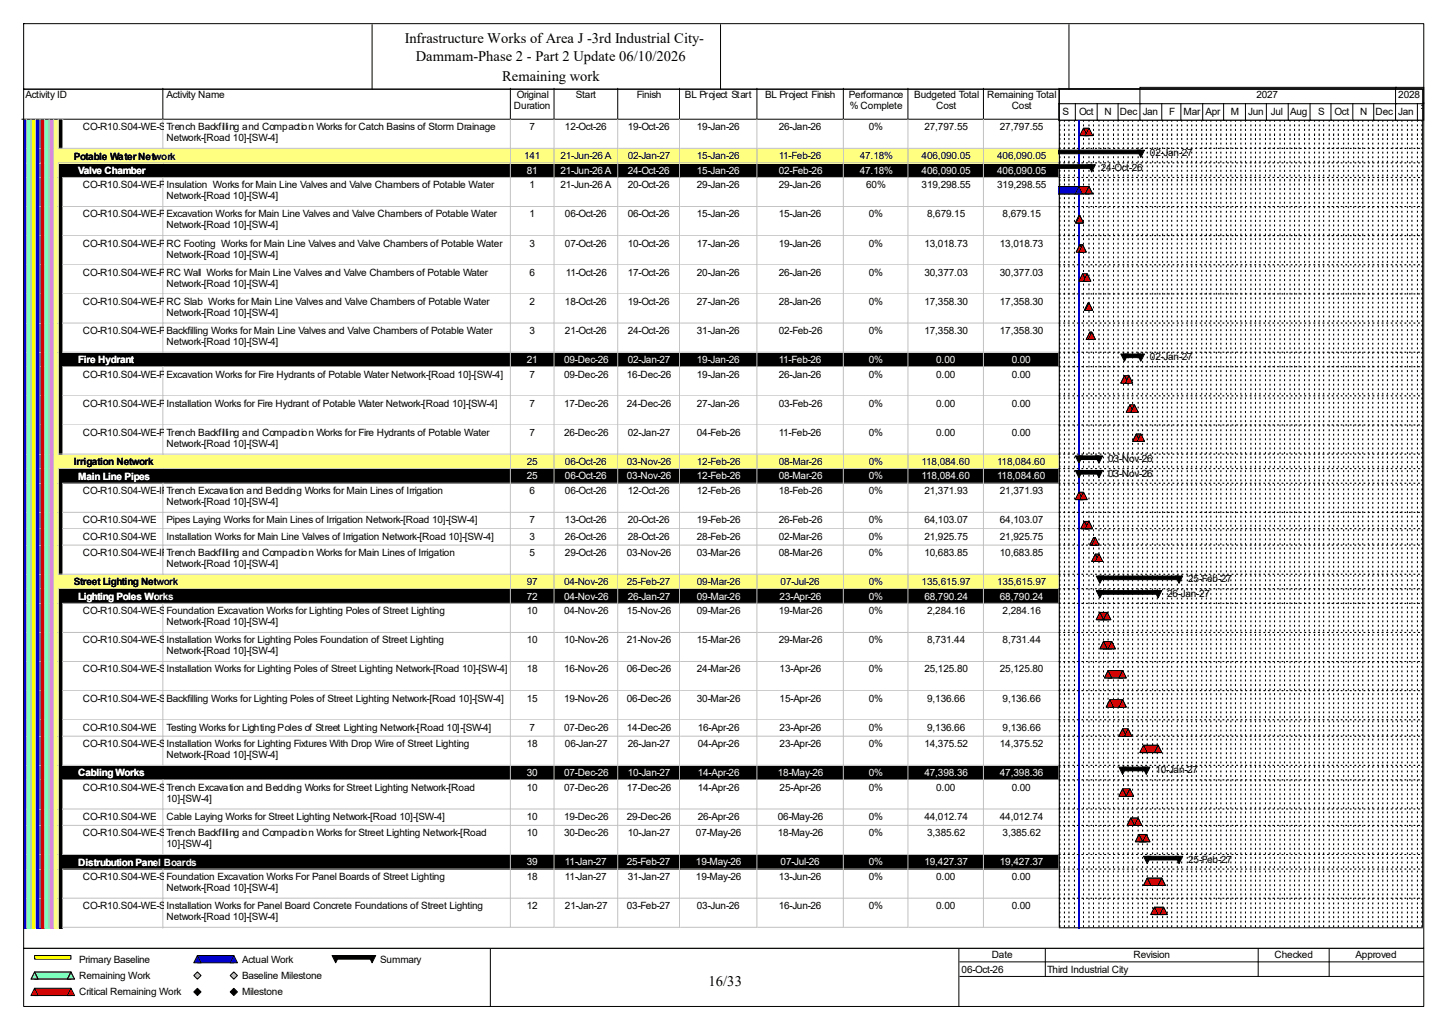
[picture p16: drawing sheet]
<svg xmlns="http://www.w3.org/2000/svg" width="420mm" height="297mm" viewBox="0 0 420 297" stroke-linecap="round" stroke-linejoin="round" font-family="sans-serif">
<defs><g id="words">
<g font-size="4.2">
<text x="117.3" y="12.4">Infrastructure Works of Area J -3rd Industrial City-</text>
<text x="120.5" y="17.7">Dammam-Phase 2 - Part 2 Update 06/10/2026</text>
<text x="145.5" y="23.5">Remaining work</text>
<text x="205.4" y="285.6">16/33</text>
</g>
<g font-size="2.9">
<text x="7.4" y="28.4">Activity ID</text>
<text x="48.3" y="28.4">Activity Name</text>
<text x="149.8" y="28.4">Original</text>
<text x="166.9" y="28.4">Start</text>
<text x="184.6" y="28.4">Finish</text>
<text x="198.5" y="28.4">BL Project Start</text>
<text x="221.8" y="28.4">BL Project Finish</text>
<text x="246" y="28.4">Performance</text>
<text x="265" y="28.4">Budgeted Total</text>
<text x="286.1" y="28.4">Remaining Total</text>
<text x="364.2" y="28.4">2027</text>
<text x="405.3" y="28.4">2028</text>
<text x="149" y="31.6">Duration</text>
<text x="246.3" y="31.6">% Complete</text>
<text x="271.4" y="31.6">Cost</text>
<text x="293.2" y="31.6">Cost</text>
<text x="308" y="33.2">S</text>
<text x="312.8" y="33.2">Oct</text>
<text x="320.1" y="33.2">N</text>
<text x="324.6" y="33.2">Dec</text>
<text x="331.2" y="33.2">Jan</text>
<text x="338.8" y="33.2">F</text>
<text x="343.1" y="33.2">Mar</text>
<text x="349.4" y="33.2">Apr</text>
<text x="356.8" y="33.2">M</text>
<text x="361.8" y="33.2">Jun</text>
<text x="368.4" y="33.2">Jul</text>
<text x="373.9" y="33.2">Aug</text>
<text x="382.1" y="33.2">S</text>
<text x="386.8" y="33.2">Oct</text>
<text x="394.2" y="33.2">N</text>
<text x="398.7" y="33.2">Dec</text>
<text x="405.3" y="33.2">Jan</text>
<text x="410.8" y="32.4">F</text>
<text x="24" y="37.7">CO-R10.S04-WE-SD-170</text>
<text x="48.3" y="37.7">Trench Backfilling and Compaction Works for Catch Basins of Storm Drainage</text>
<text x="48.3" y="40.9">Network-[Road 10]-[SW-4]</text>
<text x="153.5" y="37.7">7</text>
<text x="163.7" y="37.7">12-Oct-26</text>
<text x="181.9" y="37.7">19-Oct-26</text>
<text x="202" y="37.7">19-Jan-26</text>
<text x="225.7" y="37.7">26-Jan-26</text>
<text x="251.8" y="37.7">0%</text>
<text x="267.9" y="37.7">27,797.55</text>
<text x="289.8" y="37.7">27,797.55</text>
<text x="21.4" y="46.2">Potable Water Network</text>
<text x="151.9" y="46.1">141</text>
<text x="162.4" y="46.1">21-Jun-26 A</text>
<text x="181.9" y="46.1">02-Jan-27</text>
<text x="202" y="46.1">15-Jan-26</text>
<text x="225.7" y="46.1">11-Feb-26</text>
<text x="249.2" y="46.1">47.18%</text>
<text x="267.1" y="46.1">406,090.05</text>
<text x="289" y="46.1">406,090.05</text>
<text x="333.3" y="45.3">02-Jan-27</text>
<text x="319.1" y="49.6">24-Oct-26</text>
<text x="24" y="54.6">CO-R10.S04-WE-PW-210</text>
<text x="48.3" y="54.6">Insulation Works for Main Line Valves and Valve Chambers of Potable Water</text>
<text x="48.3" y="57.7">Network-[Road 10]-[SW-4]</text>
<text x="153.5" y="54.6">1</text>
<text x="162.4" y="54.6">21-Jun-26 A</text>
<text x="181.9" y="54.6">20-Oct-26</text>
<text x="202" y="54.6">29-Jan-26</text>
<text x="225.7" y="54.6">29-Jan-26</text>
<text x="251" y="54.6">60%</text>
<text x="267.1" y="54.6">319,298.55</text>
<text x="289" y="54.6">319,298.55</text>
<text x="24" y="63">CO-R10.S04-WE-PW-170</text>
<text x="48.3" y="63">Excavation Works for Main Line Valves and Valve Chambers of Potable Water</text>
<text x="153.5" y="63">1</text>
<text x="163.7" y="63">06-Oct-26</text>
<text x="181.9" y="63">06-Oct-26</text>
<text x="202" y="63">15-Jan-26</text>
<text x="225.7" y="63">15-Jan-26</text>
<text x="251.8" y="63">0%</text>
<text x="268.7" y="63">8,679.15</text>
<text x="290.6" y="63">8,679.15</text>
<text x="24" y="71.5">CO-R10.S04-WE-PW-180</text>
<text x="48.3" y="66.2">Network-[Road 10]-[SW-4]</text>
<text x="48.3" y="71.5">RC Footing Works for Main Line Valves and Valve Chambers of Potable Water</text>
<text x="153.5" y="71.5">3</text>
<text x="163.7" y="71.5">07-Oct-26</text>
<text x="181.9" y="71.5">10-Oct-26</text>
<text x="202" y="71.5">17-Jan-26</text>
<text x="225.7" y="71.5">19-Jan-26</text>
<text x="251.8" y="71.5">0%</text>
<text x="267.9" y="71.5">13,018.73</text>
<text x="289.8" y="71.5">13,018.73</text>
<text x="48.3" y="74.6">Network-[Road 10]-[SW-4]</text>
<text x="24" y="79.9">CO-R10.S04-WE-PW-190</text>
<text x="48.3" y="79.9">RC Wall Works for Main Line Valves and Valve Chambers of Potable Water</text>
<text x="48.3" y="83.1">Network-[Road 10]-[SW-4]</text>
<text x="153.5" y="79.9">6</text>
<text x="164" y="79.9">11-Oct-26</text>
<text x="181.9" y="79.9">17-Oct-26</text>
<text x="202" y="79.9">20-Jan-26</text>
<text x="225.7" y="79.9">26-Jan-26</text>
<text x="251.8" y="79.9">0%</text>
<text x="267.9" y="79.9">30,377.03</text>
<text x="289.8" y="79.9">30,377.03</text>
<text x="24" y="88.3">CO-R10.S04-WE-PW-200</text>
<text x="48.3" y="88.3">RC Slab Works for Main Line Valves and Valve Chambers of Potable Water</text>
<text x="153.5" y="88.3">2</text>
<text x="163.7" y="88.3">18-Oct-26</text>
<text x="181.9" y="88.3">19-Oct-26</text>
<text x="202" y="88.3">27-Jan-26</text>
<text x="225.7" y="88.3">28-Jan-26</text>
<text x="251.8" y="88.3">0%</text>
<text x="267.9" y="88.3">17,358.30</text>
<text x="289.8" y="88.3">17,358.30</text>
<text x="48.3" y="91.5">Network-[Road 10]-[SW-4]</text>
<text x="24" y="96.8">CO-R10.S04-WE-PW-220</text>
<text x="48.3" y="96.8">Backfilling Works for Main Line Valves and Valve Chambers of Potable Water</text>
<text x="48.3" y="99.9">Network-[Road 10]-[SW-4]</text>
<text x="153.5" y="96.8">3</text>
<text x="163.7" y="96.8">21-Oct-26</text>
<text x="181.9" y="96.8">24-Oct-26</text>
<text x="202" y="96.8">31-Jan-26</text>
<text x="225.7" y="96.8">02-Feb-26</text>
<text x="251.8" y="96.8">0%</text>
<text x="267.9" y="96.8">17,358.30</text>
<text x="289.8" y="96.8">17,358.30</text>
<text x="333.3" y="104.4">02-Jan-27</text>
<text x="24" y="109.4">CO-R10.S04-WE-PW-140</text>
<text x="48.3" y="109.4">Excavation Works for Fire Hydrants of Potable Water Network-[Road 10]-[SW-4]</text>
<text x="153.5" y="109.4">7</text>
<text x="163.5" y="109.4">09-Dec-26</text>
<text x="181.7" y="109.4">16-Dec-26</text>
<text x="202" y="109.4">19-Jan-26</text>
<text x="225.7" y="109.4">26-Jan-26</text>
<text x="251.8" y="109.4">0%</text>
<text x="271.4" y="109.4">0.00</text>
<text x="293.2" y="109.4">0.00</text>
<text x="24" y="117.9">CO-R10.S04-WE-PW-150</text>
<text x="48.3" y="117.9">Installation Works for Fire Hydrant of Potable Water Network-[Road 10]-[SW-4]</text>
<text x="153.5" y="117.9">7</text>
<text x="163.5" y="117.9">17-Dec-26</text>
<text x="181.7" y="117.9">24-Dec-26</text>
<text x="202" y="117.9">27-Jan-26</text>
<text x="225.7" y="117.9">03-Feb-26</text>
<text x="251.8" y="117.9">0%</text>
<text x="271.4" y="117.9">0.00</text>
<text x="293.2" y="117.9">0.00</text>
<text x="24" y="126.3">CO-R10.S04-WE-PW-160</text>
<text x="48.3" y="126.3">Trench Backfilling and Compaction Works for Fire Hydrants of Potable Water</text>
<text x="48.3" y="129.5">Network-[Road 10]-[SW-4]</text>
<text x="153.5" y="126.3">7</text>
<text x="163.5" y="126.3">26-Dec-26</text>
<text x="181.9" y="126.3">02-Jan-27</text>
<text x="202" y="126.3">04-Feb-26</text>
<text x="225.7" y="126.3">11-Feb-26</text>
<text x="251.8" y="126.3">0%</text>
<text x="271.4" y="126.3">0.00</text>
<text x="293.2" y="126.3">0.00</text>
<text x="21.4" y="134.8">Irrigation Network</text>
<text x="152.7" y="134.7">25</text>
<text x="163.7" y="134.7">06-Oct-26</text>
<text x="181.7" y="134.7">03-Nov-26</text>
<text x="202" y="134.7">12-Feb-26</text>
<text x="225.7" y="134.7">08-Mar-26</text>
<text x="251.8" y="134.7">0%</text>
<text x="267.1" y="134.7">118,084.60</text>
<text x="289" y="134.7">118,084.60</text>
<text x="321.2" y="133.9">03-Nov-26</text>
<text x="24" y="143.2">CO-R10.S04-WE-IR-100</text>
<text x="48.3" y="143.2">Trench Excavation and Bedding Works for Main Lines of Irrigation</text>
<text x="153.5" y="143.2">6</text>
<text x="163.7" y="143.2">06-Oct-26</text>
<text x="181.9" y="143.2">12-Oct-26</text>
<text x="202" y="143.2">12-Feb-26</text>
<text x="225.7" y="143.2">18-Feb-26</text>
<text x="251.8" y="143.2">0%</text>
<text x="267.9" y="143.2">21,371.93</text>
<text x="289.8" y="143.2">21,371.93</text>
<text x="321.2" y="138.2">03-Nov-26</text>
<text x="48.3" y="146.3">Network-[Road 10]-[SW-4]</text>
<text x="24" y="151.6">CO-R10.S04-WE-IR-110</text>
<text x="48.3" y="151.6">Pipes Laying Works for Main Lines of Irrigation Network-[Road 10]-[SW-4]</text>
<text x="153.5" y="151.6">7</text>
<text x="163.7" y="151.6">13-Oct-26</text>
<text x="181.9" y="151.6">20-Oct-26</text>
<text x="202" y="151.6">19-Feb-26</text>
<text x="225.7" y="151.6">26-Feb-26</text>
<text x="251.8" y="151.6">0%</text>
<text x="267.9" y="151.6">64,103.07</text>
<text x="289.8" y="151.6">64,103.07</text>
<text x="24" y="156.3">CO-R10.S04-WE-IR-120</text>
<text x="24" y="161.1">CO-R10.S04-WE-IR-130</text>
<text x="48.3" y="156.3">Installation Works for Main Line Valves of Irrigation Network-[Road 10]-[SW-4]</text>
<text x="48.3" y="161.1">Trench Backfilling and Compaction Works for Main Lines of Irrigation</text>
<text x="153.5" y="156.3">3</text>
<text x="153.5" y="161.1">5</text>
<text x="163.7" y="156.3">26-Oct-26</text>
<text x="163.7" y="161.1">29-Oct-26</text>
<text x="181.7" y="161.1">03-Nov-26</text>
<text x="181.9" y="156.3">28-Oct-26</text>
<text x="202" y="156.3">28-Feb-26</text>
<text x="202" y="161.1">03-Mar-26</text>
<text x="225.7" y="156.3">02-Mar-26</text>
<text x="225.7" y="161.1">08-Mar-26</text>
<text x="251.8" y="156.3">0%</text>
<text x="251.8" y="161.1">0%</text>
<text x="267.9" y="156.3">21,925.75</text>
<text x="267.9" y="161.1">10,683.85</text>
<text x="289.8" y="156.3">21,925.75</text>
<text x="289.8" y="161.1">10,683.85</text>
<text x="48.3" y="164.3">Network-[Road 10]-[SW-4]</text>
<text x="21.4" y="169.6">Street Lighting Network</text>
<text x="152.7" y="169.5">97</text>
<text x="163.5" y="169.5">04-Nov-26</text>
<text x="181.7" y="169.5">25-Feb-27</text>
<text x="202" y="169.5">09-Mar-26</text>
<text x="226.2" y="169.5">07-Jul-26</text>
<text x="251.8" y="169.5">0%</text>
<text x="267.1" y="169.5">135,615.97</text>
<text x="289" y="169.5">135,615.97</text>
<text x="338.3" y="173">26-Jan-27</text>
<text x="344.4" y="168.7">25-Feb-27</text>
<text x="24" y="178">CO-R10.S04-WE-SL-100</text>
<text x="48.3" y="178">Foundation Excavation Works for Lighting Poles of Street Lighting</text>
<text x="152.7" y="178">10</text>
<text x="163.5" y="178">04-Nov-26</text>
<text x="181.7" y="178">15-Nov-26</text>
<text x="202" y="178">09-Mar-26</text>
<text x="225.7" y="178">19-Mar-26</text>
<text x="251.8" y="178">0%</text>
<text x="268.7" y="178">2,284.16</text>
<text x="290.6" y="178">2,284.16</text>
<text x="48.3" y="181.1">Network-[Road 10]-[SW-4]</text>
<text x="24" y="186.4">CO-R10.S04-WE-SL-110</text>
<text x="48.3" y="186.4">Installation Works for Lighting Poles Foundation of Street Lighting</text>
<text x="48.3" y="189.6">Network-[Road 10]-[SW-4]</text>
<text x="152.7" y="186.4">10</text>
<text x="163.5" y="186.4">10-Nov-26</text>
<text x="181.7" y="186.4">21-Nov-26</text>
<text x="202" y="186.4">15-Mar-26</text>
<text x="225.7" y="186.4">29-Mar-26</text>
<text x="251.8" y="186.4">0%</text>
<text x="268.7" y="186.4">8,731.44</text>
<text x="290.6" y="186.4">8,731.44</text>
<text x="24" y="194.9">CO-R10.S04-WE-SL-120</text>
<text x="48.3" y="194.9">Installation Works for Lighting Poles of Street Lighting Network-[Road 10]-[SW-4]</text>
<text x="152.7" y="194.9">18</text>
<text x="163.5" y="194.9">16-Nov-26</text>
<text x="181.7" y="194.9">06-Dec-26</text>
<text x="202" y="194.9">24-Mar-26</text>
<text x="226" y="194.9">13-Apr-26</text>
<text x="251.8" y="194.9">0%</text>
<text x="267.9" y="194.9">25,125.80</text>
<text x="289.8" y="194.9">25,125.80</text>
<text x="24" y="203.3">CO-R10.S04-WE-SL-210</text>
<text x="48.3" y="203.3">Backfilling Works for Lighting Poles of Street Lighting Network-[Road 10]-[SW-4]</text>
<text x="152.7" y="203.3">15</text>
<text x="163.5" y="203.3">19-Nov-26</text>
<text x="181.7" y="203.3">06-Dec-26</text>
<text x="202" y="203.3">30-Mar-26</text>
<text x="226" y="203.3">15-Apr-26</text>
<text x="251.8" y="203.3">0%</text>
<text x="268.7" y="203.3">9,136.66</text>
<text x="290.6" y="203.3">9,136.66</text>
<text x="24" y="211.8">CO-R10.S04-WE-SL-200</text>
<text x="48.3" y="211.8">Testing Works for Lighting Poles of Street Lighting Network-[Road 10]-[SW-4]</text>
<text x="153.5" y="211.8">7</text>
<text x="163.5" y="211.8">07-Dec-26</text>
<text x="181.7" y="211.8">14-Dec-26</text>
<text x="202.3" y="211.8">16-Apr-26</text>
<text x="226" y="211.8">23-Apr-26</text>
<text x="251.8" y="211.8">0%</text>
<text x="268.7" y="211.8">9,136.66</text>
<text x="290.6" y="211.8">9,136.66</text>
<text x="24" y="216.5">CO-R10.S04-WE-SL-130</text>
<text x="48.3" y="216.5">Installation Works for Lighting Fixtures With Drop Wire of Street Lighting</text>
<text x="48.3" y="219.6">Network-[Road 10]-[SW-4]</text>
<text x="152.7" y="216.5">18</text>
<text x="163.7" y="216.5">06-Jan-27</text>
<text x="181.9" y="216.5">26-Jan-27</text>
<text x="202.3" y="216.5">04-Apr-26</text>
<text x="226" y="216.5">23-Apr-26</text>
<text x="251.8" y="216.5">0%</text>
<text x="267.9" y="216.5">14,375.52</text>
<text x="289.8" y="216.5">14,375.52</text>
<text x="334.9" y="224.1">10-Jan-27</text>
<text x="24" y="229.2">CO-R10.S04-WE-SL-140</text>
<text x="48.3" y="229.2">Trench Excavation and Bedding Works for Street Lighting Network-[Road</text>
<text x="48.3" y="232.3">10]-[SW-4]</text>
<text x="152.7" y="229.2">10</text>
<text x="163.5" y="229.2">07-Dec-26</text>
<text x="181.7" y="229.2">17-Dec-26</text>
<text x="202.3" y="229.2">14-Apr-26</text>
<text x="226" y="229.2">25-Apr-26</text>
<text x="251.8" y="229.2">0%</text>
<text x="271.4" y="229.2">0.00</text>
<text x="293.2" y="229.2">0.00</text>
<text x="24" y="237.6">CO-R10.S04-WE-SL-150</text>
<text x="48.3" y="237.6">Cable Laying Works for Street Lighting Network-[Road 10]-[SW-4]</text>
<text x="152.7" y="237.6">10</text>
<text x="163.5" y="237.6">19-Dec-26</text>
<text x="181.7" y="237.6">29-Dec-26</text>
<text x="202.3" y="237.6">26-Apr-26</text>
<text x="225.5" y="237.6">06-May-26</text>
<text x="251.8" y="237.6">0%</text>
<text x="267.9" y="237.6">44,012.74</text>
<text x="289.8" y="237.6">44,012.74</text>
<text x="24" y="242.3">CO-R10.S04-WE-SL-160</text>
<text x="48.3" y="242.3">Trench Backfilling and Compaction Works for Street Lighting Network-[Road</text>
<text x="48.3" y="245.5">10]-[SW-4]</text>
<text x="152.7" y="242.3">10</text>
<text x="163.5" y="242.3">30-Dec-26</text>
<text x="181.9" y="242.3">10-Jan-27</text>
<text x="201.7" y="242.3">07-May-26</text>
<text x="225.5" y="242.3">18-May-26</text>
<text x="251.8" y="242.3">0%</text>
<text x="268.7" y="242.3">3,385.62</text>
<text x="290.6" y="242.3">3,385.62</text>
<text x="344.4" y="250">25-Feb-27</text>
<text x="24" y="255">CO-R10.S04-WE-SL-170</text>
<text x="48.3" y="255">Foundation Excavation Works For Panel Boards of Street Lighting</text>
<text x="152.7" y="255">18</text>
<text x="163.7" y="255">11-Jan-27</text>
<text x="181.9" y="255">31-Jan-27</text>
<text x="201.7" y="255">19-May-26</text>
<text x="225.7" y="255">13-Jun-26</text>
<text x="251.8" y="255">0%</text>
<text x="271.4" y="255">0.00</text>
<text x="293.2" y="255">0.00</text>
<text x="24" y="263.4">CO-R10.S04-WE-SL-180</text>
<text x="48.3" y="258.1">Network-[Road 10]-[SW-4]</text>
<text x="48.3" y="263.4">Installation Works for Panel Board Concrete Foundations of Street Lighting</text>
<text x="152.7" y="263.4">12</text>
<text x="163.7" y="263.4">21-Jan-27</text>
<text x="181.7" y="263.4">03-Feb-27</text>
<text x="202" y="263.4">03-Jun-26</text>
<text x="225.7" y="263.4">16-Jun-26</text>
<text x="251.8" y="263.4">0%</text>
<text x="271.4" y="263.4">0.00</text>
<text x="293.2" y="263.4">0.00</text>
<text x="48.3" y="266.6">Network-[Road 10]-[SW-4]</text>
<text x="22.9" y="279">Primary Baseline</text>
<text x="70.1" y="279">Actual Work</text>
<text x="110.2" y="279">Summary</text>
<text x="278.7" y="281.9">06-Oct-26</text>
<text x="287.4" y="277.7">Date</text>
<text x="303.5" y="281.9">Third Industrial City</text>
<text x="328.5" y="277.7">Revision</text>
<text x="369.4" y="277.7">Checked</text>
<text x="392.9" y="277.7">Approved</text>
<text x="22.9" y="283.7">Remaining Work</text>
<text x="70.1" y="283.7">Baseline Milestone</text>
<text x="22.9" y="288.5">Critical Remaining Work</text>
<text x="70.1" y="288.5">Milestone</text>
</g>
<g font-size="2.9" fill="#fff">
<text x="22.7" y="50.4">Valve Chamber</text>
<text x="152.7" y="50.3">81</text>
<text x="162.4" y="50.3">21-Jun-26 A</text>
<text x="181.9" y="50.3">24-Oct-26</text>
<text x="202" y="50.3">15-Jan-26</text>
<text x="225.7" y="50.3">02-Feb-26</text>
<text x="249.2" y="50.3">47.18%</text>
<text x="267.1" y="50.3">406,090.05</text>
<text x="289" y="50.3">406,090.05</text>
<text x="22.7" y="105.3">Fire Hydrant</text>
<text x="152.7" y="105.2">21</text>
<text x="163.5" y="105.2">09-Dec-26</text>
<text x="181.9" y="105.2">02-Jan-27</text>
<text x="202" y="105.2">19-Jan-26</text>
<text x="225.7" y="105.2">11-Feb-26</text>
<text x="251.8" y="105.2">0%</text>
<text x="271.4" y="105.2">0.00</text>
<text x="293.2" y="105.2">0.00</text>
<text x="22.7" y="139">Main Line Pipes</text>
<text x="152.7" y="138.9">25</text>
<text x="163.7" y="138.9">06-Oct-26</text>
<text x="181.7" y="138.9">03-Nov-26</text>
<text x="202" y="138.9">12-Feb-26</text>
<text x="225.7" y="138.9">08-Mar-26</text>
<text x="251.8" y="138.9">0%</text>
<text x="267.1" y="138.9">118,084.60</text>
<text x="289" y="138.9">118,084.60</text>
<text x="22.7" y="173.9">Lighting Poles Works</text>
<text x="152.7" y="173.8">72</text>
<text x="163.5" y="173.8">04-Nov-26</text>
<text x="181.9" y="173.8">26-Jan-27</text>
<text x="202" y="173.8">09-Mar-26</text>
<text x="226" y="173.8">23-Apr-26</text>
<text x="251.8" y="173.8">0%</text>
<text x="267.9" y="173.8">68,790.24</text>
<text x="289.8" y="173.8">68,790.24</text>
<text x="22.7" y="225">Cabling Works</text>
<text x="152.7" y="224.9">30</text>
<text x="163.5" y="224.9">07-Dec-26</text>
<text x="181.9" y="224.9">10-Jan-27</text>
<text x="202.3" y="224.9">14-Apr-26</text>
<text x="225.5" y="224.9">18-May-26</text>
<text x="251.8" y="224.9">0%</text>
<text x="267.9" y="224.9">47,398.36</text>
<text x="289.8" y="224.9">47,398.36</text>
<text x="22.7" y="250.8">Distrubution Panel Boards</text>
<text x="152.7" y="250.7">39</text>
<text x="163.7" y="250.7">11-Jan-27</text>
<text x="181.7" y="250.7">25-Feb-27</text>
<text x="201.7" y="250.7">19-May-26</text>
<text x="226.2" y="250.7">07-Jul-26</text>
<text x="251.8" y="250.7">0%</text>
<text x="267.9" y="250.7">19,427.37</text>
<text x="289.8" y="250.7">19,427.37</text>
</g>
</g></defs>
<path d="M47.2 25.6v8.9h-40.9" fill="none" stroke="#000" stroke-width=".29"/>
<path d="M47.5 25.6h100.7v9.2h-100.7z" fill="#fff"/>
<path d="M147.9 25.6v8.9h-100.7" fill="none" stroke="#000" stroke-width=".29"/>
<path d="M148.2 25.6h12.7v9.2h-12.7z" fill="#fff"/>
<path d="M160.6 25.6v8.9h-12.7" fill="none" stroke="#000" stroke-width=".29"/>
<path d="M160.9 25.6h18.4v9.2h-18.4z" fill="#fff"/>
<path d="M179 25.6v8.9h-18.4" fill="none" stroke="#000" stroke-width=".29"/>
<path d="M179.3 25.6h17.9v9.2h-17.9z" fill="#fff"/>
<path d="M197 25.6v8.9h-18" fill="none" stroke="#000" stroke-width=".29"/>
<path d="M197.2 25.6h22.5v9.2h-22.5z" fill="#fff"/>
<path d="M219.4 25.6v8.9h-22.4" fill="none" stroke="#000" stroke-width=".29"/>
<path d="M219.7 25.6h25v9.2h-25z" fill="#fff"/>
<path d="M244.4 25.6v8.9h-25" fill="none" stroke="#000" stroke-width=".29"/>
<path d="M244.7 25.6h18.7v9.2h-18.7z" fill="#fff"/>
<path d="M263.2 25.6v8.9h-18.8" fill="none" stroke="#000" stroke-width=".29"/>
<path d="M263.4 25.6h21.9v9.2h-21.9z" fill="#fff"/>
<path d="M285 25.6v8.9h-21.8" fill="none" stroke="#000" stroke-width=".29"/>
<path d="M285.3 25.6h21.9v9.2h-21.9z" fill="#fff"/>
<path d="M306.9 25.6v8.9h-21.9" fill="none" stroke="#000" stroke-width=".29"/>
<path d="M6.6 34.8h1.3v8.5h-1.3z" fill="#00f"/>
<path d="M7.6 34.5v8.7" fill="none" stroke="#c0c0c0" stroke-width=".29"/>
<path d="M7.9 34.8h1.3v8.5h-1.3z" fill="#80ff80"/>
<path d="M9 34.5v8.7" fill="none" stroke="#c0c0c0" stroke-width=".29"/>
<path d="M9.2 34.8h1.3v8.5h-1.3z" fill="#ff0"/>
<path d="M10.3 34.5v8.7" fill="none" stroke="#c0c0c0" stroke-width=".29"/>
<path d="M10.5 34.8h1.4v8.5h-1.4z" fill="#00f"/>
<path d="M11.6 34.5v8.7" fill="none" stroke="#c0c0c0" stroke-width=".29"/>
<path d="M11.9 34.8h1.3v8.5h-1.3z" fill="#f00"/>
<path d="M12.9 34.5v8.7" fill="none" stroke="#c0c0c0" stroke-width=".29"/>
<path d="M13.2 34.8h1.3v8.5h-1.3z" fill="#80ffff"/>
<path d="M14.2 34.5v8.7" fill="none" stroke="#c0c0c0" stroke-width=".29"/>
<path d="M14.5 34.8h1.3v8.5h-1.3z" fill="#ff80ff"/>
<path d="M15.6 34.5v8.7" fill="none" stroke="#c0c0c0" stroke-width=".29"/>
<path d="M15.8 34.8h1.3v8.5h-1.3z" fill="#ffff80"/>
<path d="M16.9 34.5v8.7M18.2 34.5v8.7M16.9 43h1.6" fill="none" stroke="#c0c0c0" stroke-width=".29"/>
<path d="M17.1 34.8h1.4v8.5h-1.4z" fill="#000"/>
<path d="M18.5 34.8h29v8.5h-29z" fill="#fff"/>
<path d="M47.2 34.5v8.7M18.2 43h29.3" fill="none" stroke="#c0c0c0" stroke-width=".29"/>
<path d="M47.5 34.8h100.7v8.5h-100.7z" fill="#fff"/>
<path d="M147.9 34.5v8.5h-100.4" fill="none" stroke="#c0c0c0" stroke-width=".29"/>
<path d="M148.2 34.8h12.7v8.5h-12.7z" fill="#fff"/>
<path d="M160.6 34.5v8.5h-12.4" fill="none" stroke="#c0c0c0" stroke-width=".29"/>
<path d="M160.9 34.8h18.4v8.5h-18.4z" fill="#fff"/>
<path d="M179 34.5v8.5h-18.1" fill="none" stroke="#c0c0c0" stroke-width=".29"/>
<path d="M179.3 34.8h17.9v8.5h-17.9z" fill="#fff"/>
<path d="M197 34.5v8.5h-17.7" fill="none" stroke="#c0c0c0" stroke-width=".29"/>
<path d="M197.2 34.8h22.5v8.5h-22.5z" fill="#fff"/>
<path d="M219.4 34.5v8.5h-22.2" fill="none" stroke="#c0c0c0" stroke-width=".29"/>
<path d="M219.7 34.8h25v8.5h-25z" fill="#fff"/>
<path d="M244.4 34.5v8.5h-24.7" fill="none" stroke="#c0c0c0" stroke-width=".29"/>
<path d="M244.7 34.8h18.7v8.5h-18.7z" fill="#fff"/>
<path d="M263.2 34.5v8.5h-18.5" fill="none" stroke="#c0c0c0" stroke-width=".29"/>
<path d="M263.4 34.8h21.9v8.5h-21.9z" fill="#fff"/>
<path d="M285 34.5v8.5h-21.6" fill="none" stroke="#c0c0c0" stroke-width=".29"/>
<path d="M285.3 34.8h21.9v8.5h-21.9z" fill="#fff"/>
<path d="M306.9 34.5v8.5h-21.6" fill="none" stroke="#c0c0c0" stroke-width=".29"/>
<path d="M6.6 43.3h1.3v4.2h-1.3z" fill="#00f"/>
<path d="M7.6 43v4.5" fill="none" stroke="#c0c0c0" stroke-width=".29"/>
<path d="M7.9 43.3h1.3v4.2h-1.3z" fill="#80ff80"/>
<path d="M9 43v4.5" fill="none" stroke="#c0c0c0" stroke-width=".29"/>
<path d="M9.2 43.3h1.3v4.2h-1.3z" fill="#ff0"/>
<path d="M10.3 43v4.5" fill="none" stroke="#c0c0c0" stroke-width=".29"/>
<path d="M10.5 43.3h1.4v4.2h-1.4z" fill="#00f"/>
<path d="M11.6 43v4.5" fill="none" stroke="#c0c0c0" stroke-width=".29"/>
<path d="M11.9 43.3h1.3v4.2h-1.3z" fill="#f00"/>
<path d="M12.9 43v4.5" fill="none" stroke="#c0c0c0" stroke-width=".29"/>
<path d="M13.2 43.3h1.3v4.2h-1.3z" fill="#80ffff"/>
<path d="M14.2 43v4.5" fill="none" stroke="#c0c0c0" stroke-width=".29"/>
<path d="M14.5 43.3h1.3v4.2h-1.3z" fill="#ff80ff"/>
<path d="M15.6 43v4.5" fill="none" stroke="#c0c0c0" stroke-width=".29"/>
<path d="M15.8 43.3h31.7v4.2h-31.7z" fill="#ffff80"/>
<path d="M16.9 47.2h30.6" fill="none" stroke="#c0c0c0" stroke-width=".29"/>
<path d="M47.5 43.3h100.7v4.2h-100.7z" fill="#ffff80"/>
<path d="M147.9 43v4.2h-100.4" fill="none" stroke="#c0c0c0" stroke-width=".29"/>
<path d="M148.2 43.3h12.7v4.2h-12.7z" fill="#ffff80"/>
<path d="M160.6 43v4.2h-12.4" fill="none" stroke="#c0c0c0" stroke-width=".29"/>
<path d="M160.9 43.3h18.4v4.2h-18.4z" fill="#ffff80"/>
<path d="M179 43v4.2h-18.1" fill="none" stroke="#c0c0c0" stroke-width=".29"/>
<path d="M179.3 43.3h17.9v4.2h-17.9z" fill="#ffff80"/>
<path d="M197 43v4.2h-17.7" fill="none" stroke="#c0c0c0" stroke-width=".29"/>
<path d="M197.2 43.3h22.5v4.2h-22.5z" fill="#ffff80"/>
<path d="M219.4 43v4.2h-22.2" fill="none" stroke="#c0c0c0" stroke-width=".29"/>
<path d="M219.7 43.3h25v4.2h-25z" fill="#ffff80"/>
<path d="M244.4 43v4.2h-24.7" fill="none" stroke="#c0c0c0" stroke-width=".29"/>
<path d="M244.7 43.3h18.7v4.2h-18.7z" fill="#ffff80"/>
<path d="M263.2 43v4.2h-18.5" fill="none" stroke="#c0c0c0" stroke-width=".29"/>
<path d="M263.4 43.3h21.9v4.2h-21.9z" fill="#ffff80"/>
<path d="M285 43v4.2h-21.6" fill="none" stroke="#c0c0c0" stroke-width=".29"/>
<path d="M285.3 43.3h21.9v4.2h-21.9z" fill="#ffff80"/>
<path d="M306.9 43v4.2h-21.6" fill="none" stroke="#c0c0c0" stroke-width=".29"/>
<path d="M6.6 47.5h1.3v4.2h-1.3z" fill="#00f"/>
<path d="M7.6 47.2v4.5" fill="none" stroke="#c0c0c0" stroke-width=".29"/>
<path d="M7.9 47.5h1.3v4.2h-1.3z" fill="#80ff80"/>
<path d="M9 47.2v4.5" fill="none" stroke="#c0c0c0" stroke-width=".29"/>
<path d="M9.2 47.5h1.3v4.2h-1.3z" fill="#ff0"/>
<path d="M10.3 47.2v4.5" fill="none" stroke="#c0c0c0" stroke-width=".29"/>
<path d="M10.5 47.5h1.4v4.2h-1.4z" fill="#00f"/>
<path d="M11.6 47.2v4.5" fill="none" stroke="#c0c0c0" stroke-width=".29"/>
<path d="M11.9 47.5h1.3v4.2h-1.3z" fill="#f00"/>
<path d="M12.9 47.2v4.5" fill="none" stroke="#c0c0c0" stroke-width=".29"/>
<path d="M13.2 47.5h1.3v4.2h-1.3z" fill="#80ffff"/>
<path d="M14.2 47.2v4.5" fill="none" stroke="#c0c0c0" stroke-width=".29"/>
<path d="M14.5 47.5h1.3v4.2h-1.3z" fill="#ff80ff"/>
<path d="M15.6 47.2v4.5" fill="none" stroke="#c0c0c0" stroke-width=".29"/>
<path d="M15.8 47.5h1.3v4.2h-1.3z" fill="#ffff80"/>
<path d="M16.9 47.2v4.5M147.9 47.2v4.2h-129.7M160.6 47.2v4.2h-12.4M179 47.2v4.2h-18.1M197 47.2v4.2h-17.7M219.4 47.2v4.2h-22.2M244.4 47.2v4.2h-24.7M263.2 47.2v4.2h-18.5M285 47.2v4.2h-21.6M306.9 47.2v4.2h-21.6" fill="none" stroke="#c0c0c0" stroke-width=".29"/>
<path d="M17.1 47.5h30.4v4.2h-30.4zM47.5 47.5h100.7v4.2h-100.7zM148.2 47.5h12.7v4.2h-12.7zM160.9 47.5h18.4v4.2h-18.4zM179.3 47.5h17.9v4.2h-17.9zM197.2 47.5h22.5v4.2h-22.5zM219.7 47.5h25v4.2h-25zM244.7 47.5h18.7v4.2h-18.7zM263.4 47.5h21.9v4.2h-21.9zM285.3 47.5h21.9v4.2h-21.9z" fill="#000"/>
<path d="M6.6 51.7h1.3v8.4h-1.3z" fill="#00f"/>
<path d="M7.6 51.4v8.7" fill="none" stroke="#c0c0c0" stroke-width=".29"/>
<path d="M7.9 51.7h1.3v8.4h-1.3z" fill="#80ff80"/>
<path d="M9 51.4v8.7" fill="none" stroke="#c0c0c0" stroke-width=".29"/>
<path d="M9.2 51.7h1.3v8.4h-1.3z" fill="#ff0"/>
<path d="M10.3 51.4v8.7" fill="none" stroke="#c0c0c0" stroke-width=".29"/>
<path d="M10.5 51.7h1.4v8.4h-1.4z" fill="#00f"/>
<path d="M11.6 51.4v8.7" fill="none" stroke="#c0c0c0" stroke-width=".29"/>
<path d="M11.9 51.7h1.3v8.4h-1.3z" fill="#f00"/>
<path d="M12.9 51.4v8.7" fill="none" stroke="#c0c0c0" stroke-width=".29"/>
<path d="M13.2 51.7h1.3v8.4h-1.3z" fill="#80ffff"/>
<path d="M14.2 51.4v8.7" fill="none" stroke="#c0c0c0" stroke-width=".29"/>
<path d="M14.5 51.7h1.3v8.4h-1.3z" fill="#ff80ff"/>
<path d="M15.6 51.4v8.7" fill="none" stroke="#c0c0c0" stroke-width=".29"/>
<path d="M15.8 51.7h1.3v8.4h-1.3z" fill="#ffff80"/>
<path d="M16.9 51.4v8.7M18.2 51.4v8.7" fill="none" stroke="#c0c0c0" stroke-width=".29"/>
<path d="M17.1 51.7h1.4v8.4h-1.4z" fill="#000"/>
<path d="M18.5 51.7h29v8.4h-29z" fill="#fff"/>
<path d="M18.2 59.9h29.3M47.2 51.4v8.7" fill="none" stroke="#c0c0c0" stroke-width=".29"/>
<path d="M47.5 51.7h100.7v8.4h-100.7z" fill="#fff"/>
<path d="M147.9 51.4v8.5h-100.4" fill="none" stroke="#c0c0c0" stroke-width=".29"/>
<path d="M148.2 51.7h12.7v8.4h-12.7z" fill="#fff"/>
<path d="M160.6 51.4v8.5h-12.4" fill="none" stroke="#c0c0c0" stroke-width=".29"/>
<path d="M160.9 51.7h18.4v8.4h-18.4z" fill="#fff"/>
<path d="M179 51.4v8.5h-18.1" fill="none" stroke="#c0c0c0" stroke-width=".29"/>
<path d="M179.3 51.7h17.9v8.4h-17.9z" fill="#fff"/>
<path d="M197 51.4v8.5h-17.7" fill="none" stroke="#c0c0c0" stroke-width=".29"/>
<path d="M197.2 51.7h22.5v8.4h-22.5z" fill="#fff"/>
<path d="M219.4 51.4v8.5h-22.2" fill="none" stroke="#c0c0c0" stroke-width=".29"/>
<path d="M219.7 51.7h25v8.4h-25z" fill="#fff"/>
<path d="M244.4 51.4v8.5h-24.7" fill="none" stroke="#c0c0c0" stroke-width=".29"/>
<path d="M244.7 51.7h18.7v8.4h-18.7z" fill="#fff"/>
<path d="M263.2 51.4v8.5h-18.5" fill="none" stroke="#c0c0c0" stroke-width=".29"/>
<path d="M263.4 51.7h21.9v8.4h-21.9z" fill="#fff"/>
<path d="M285 51.4v8.5h-21.6" fill="none" stroke="#c0c0c0" stroke-width=".29"/>
<path d="M285.3 51.7h21.9v8.4h-21.9z" fill="#fff"/>
<path d="M306.9 51.4v8.5h-21.6" fill="none" stroke="#c0c0c0" stroke-width=".29"/>
<path d="M6.6 60.1h1.3v8.5h-1.3z" fill="#00f"/>
<path d="M7.6 59.9v8.7" fill="none" stroke="#c0c0c0" stroke-width=".29"/>
<path d="M7.9 60.1h1.3v8.5h-1.3z" fill="#80ff80"/>
<path d="M9 59.9v8.7" fill="none" stroke="#c0c0c0" stroke-width=".29"/>
<path d="M9.2 60.1h1.3v8.5h-1.3z" fill="#ff0"/>
<path d="M10.3 59.9v8.7" fill="none" stroke="#c0c0c0" stroke-width=".29"/>
<path d="M10.5 60.1h1.4v8.5h-1.4z" fill="#00f"/>
<path d="M11.6 59.9v8.7" fill="none" stroke="#c0c0c0" stroke-width=".29"/>
<path d="M11.9 60.1h1.3v8.5h-1.3z" fill="#f00"/>
<path d="M12.9 59.9v8.7" fill="none" stroke="#c0c0c0" stroke-width=".29"/>
<path d="M13.2 60.1h1.3v8.5h-1.3z" fill="#80ffff"/>
<path d="M14.2 59.9v8.7" fill="none" stroke="#c0c0c0" stroke-width=".29"/>
<path d="M14.5 60.1h1.3v8.5h-1.3z" fill="#ff80ff"/>
<path d="M15.6 59.9v8.7" fill="none" stroke="#c0c0c0" stroke-width=".29"/>
<path d="M15.8 60.1h1.3v8.5h-1.3z" fill="#ffff80"/>
<path d="M16.9 59.9v8.7M18.2 59.9v8.7" fill="none" stroke="#c0c0c0" stroke-width=".29"/>
<path d="M17.1 60.1h1.4v8.5h-1.4z" fill="#000"/>
<path d="M18.5 60.1h29v8.5h-29z" fill="#fff"/>
<path d="M47.2 59.9v8.7M18.2 68.3h29.3" fill="none" stroke="#c0c0c0" stroke-width=".29"/>
<path d="M47.5 60.1h100.7v8.5h-100.7z" fill="#fff"/>
<path d="M147.9 59.9v8.4h-100.4" fill="none" stroke="#c0c0c0" stroke-width=".29"/>
<path d="M148.2 60.1h12.7v8.5h-12.7z" fill="#fff"/>
<path d="M160.6 59.9v8.4h-12.4" fill="none" stroke="#c0c0c0" stroke-width=".29"/>
<path d="M160.9 60.1h18.4v8.5h-18.4z" fill="#fff"/>
<path d="M179 59.9v8.4h-18.1" fill="none" stroke="#c0c0c0" stroke-width=".29"/>
<path d="M179.3 60.1h17.9v8.5h-17.9z" fill="#fff"/>
<path d="M197 59.9v8.4h-17.7" fill="none" stroke="#c0c0c0" stroke-width=".29"/>
<path d="M197.2 60.1h22.5v8.5h-22.5z" fill="#fff"/>
<path d="M219.4 59.9v8.4h-22.2" fill="none" stroke="#c0c0c0" stroke-width=".29"/>
<path d="M219.7 60.1h25v8.5h-25z" fill="#fff"/>
<path d="M244.4 59.9v8.4h-24.7" fill="none" stroke="#c0c0c0" stroke-width=".29"/>
<path d="M244.7 60.1h18.7v8.5h-18.7z" fill="#fff"/>
<path d="M263.2 59.9v8.4h-18.5" fill="none" stroke="#c0c0c0" stroke-width=".29"/>
<path d="M263.4 60.1h21.9v8.5h-21.9z" fill="#fff"/>
<path d="M285 59.9v8.4h-21.6" fill="none" stroke="#c0c0c0" stroke-width=".29"/>
<path d="M285.3 60.1h21.9v8.5h-21.9z" fill="#fff"/>
<path d="M306.9 59.9v8.4h-21.6" fill="none" stroke="#c0c0c0" stroke-width=".29"/>
<path d="M6.6 68.6h1.3v8.4h-1.3z" fill="#00f"/>
<path d="M7.6 68.3v8.7" fill="none" stroke="#c0c0c0" stroke-width=".29"/>
<path d="M7.9 68.6h1.3v8.4h-1.3z" fill="#80ff80"/>
<path d="M9 68.3v8.7" fill="none" stroke="#c0c0c0" stroke-width=".29"/>
<path d="M9.2 68.6h1.3v8.4h-1.3z" fill="#ff0"/>
<path d="M10.3 68.3v8.7" fill="none" stroke="#c0c0c0" stroke-width=".29"/>
<path d="M10.5 68.6h1.4v8.4h-1.4z" fill="#00f"/>
<path d="M11.6 68.3v8.7" fill="none" stroke="#c0c0c0" stroke-width=".29"/>
<path d="M11.9 68.6h1.3v8.4h-1.3z" fill="#f00"/>
<path d="M12.9 68.3v8.7" fill="none" stroke="#c0c0c0" stroke-width=".29"/>
<path d="M13.2 68.6h1.3v8.4h-1.3z" fill="#80ffff"/>
<path d="M14.2 68.3v8.7" fill="none" stroke="#c0c0c0" stroke-width=".29"/>
<path d="M14.5 68.6h1.3v8.4h-1.3z" fill="#ff80ff"/>
<path d="M15.6 68.3v8.7" fill="none" stroke="#c0c0c0" stroke-width=".29"/>
<path d="M15.8 68.6h1.3v8.4h-1.3z" fill="#ffff80"/>
<path d="M16.9 68.3v8.7M18.2 68.3v8.7" fill="none" stroke="#c0c0c0" stroke-width=".29"/>
<path d="M17.1 68.6h1.4v8.4h-1.4z" fill="#000"/>
<path d="M18.5 68.6h29v8.4h-29z" fill="#fff"/>
<path d="M18.2 76.7h29.3M47.2 68.3v8.7" fill="none" stroke="#c0c0c0" stroke-width=".29"/>
<path d="M47.5 68.6h100.7v8.4h-100.7z" fill="#fff"/>
<path d="M147.9 68.3v8.4h-100.4" fill="none" stroke="#c0c0c0" stroke-width=".29"/>
<path d="M148.2 68.6h12.7v8.4h-12.7z" fill="#fff"/>
<path d="M160.6 68.3v8.4h-12.4" fill="none" stroke="#c0c0c0" stroke-width=".29"/>
<path d="M160.9 68.6h18.4v8.4h-18.4z" fill="#fff"/>
<path d="M179 68.3v8.4h-18.1" fill="none" stroke="#c0c0c0" stroke-width=".29"/>
<path d="M179.3 68.6h17.9v8.4h-17.9z" fill="#fff"/>
<path d="M197 68.3v8.4h-17.7" fill="none" stroke="#c0c0c0" stroke-width=".29"/>
<path d="M197.2 68.6h22.5v8.4h-22.5z" fill="#fff"/>
<path d="M219.4 68.3v8.4h-22.2" fill="none" stroke="#c0c0c0" stroke-width=".29"/>
<path d="M219.7 68.6h25v8.4h-25z" fill="#fff"/>
<path d="M244.4 68.3v8.4h-24.7" fill="none" stroke="#c0c0c0" stroke-width=".29"/>
<path d="M244.7 68.6h18.7v8.4h-18.7z" fill="#fff"/>
<path d="M263.2 68.3v8.4h-18.5" fill="none" stroke="#c0c0c0" stroke-width=".29"/>
<path d="M263.4 68.6h21.9v8.4h-21.9z" fill="#fff"/>
<path d="M285 68.3v8.4h-21.6" fill="none" stroke="#c0c0c0" stroke-width=".29"/>
<path d="M285.3 68.6h21.9v8.4h-21.9z" fill="#fff"/>
<path d="M306.9 68.3v8.4h-21.6" fill="none" stroke="#c0c0c0" stroke-width=".29"/>
<path d="M6.6 77h1.3v8.4h-1.3z" fill="#00f"/>
<path d="M7.6 76.7v8.7" fill="none" stroke="#c0c0c0" stroke-width=".29"/>
<path d="M7.9 77h1.3v8.4h-1.3z" fill="#80ff80"/>
<path d="M9 76.7v8.7" fill="none" stroke="#c0c0c0" stroke-width=".29"/>
<path d="M9.2 77h1.3v8.4h-1.3z" fill="#ff0"/>
<path d="M10.3 76.7v8.7" fill="none" stroke="#c0c0c0" stroke-width=".29"/>
<path d="M10.5 77h1.4v8.4h-1.4z" fill="#00f"/>
<path d="M11.6 76.7v8.7" fill="none" stroke="#c0c0c0" stroke-width=".29"/>
<path d="M11.9 77h1.3v8.4h-1.3z" fill="#f00"/>
<path d="M12.9 76.7v8.7" fill="none" stroke="#c0c0c0" stroke-width=".29"/>
<path d="M13.2 77h1.3v8.4h-1.3z" fill="#80ffff"/>
<path d="M14.2 76.7v8.7" fill="none" stroke="#c0c0c0" stroke-width=".29"/>
<path d="M14.5 77h1.3v8.4h-1.3z" fill="#ff80ff"/>
<path d="M15.6 76.7v8.7" fill="none" stroke="#c0c0c0" stroke-width=".29"/>
<path d="M15.8 77h1.3v8.4h-1.3z" fill="#ffff80"/>
<path d="M16.9 76.7v8.7M18.2 76.7v8.7" fill="none" stroke="#c0c0c0" stroke-width=".29"/>
<path d="M17.1 77h1.4v8.4h-1.4z" fill="#000"/>
<path d="M18.5 77h29v8.4h-29z" fill="#fff"/>
<path d="M47.2 76.7v8.7M18.2 85.2h29.3" fill="none" stroke="#c0c0c0" stroke-width=".29"/>
<path d="M47.5 77h100.7v8.4h-100.7z" fill="#fff"/>
<path d="M147.9 76.7v8.5h-100.4" fill="none" stroke="#c0c0c0" stroke-width=".29"/>
<path d="M148.2 77h12.7v8.4h-12.7z" fill="#fff"/>
<path d="M160.6 76.7v8.5h-12.4" fill="none" stroke="#c0c0c0" stroke-width=".29"/>
<path d="M160.9 77h18.4v8.4h-18.4z" fill="#fff"/>
<path d="M179 76.7v8.5h-18.1" fill="none" stroke="#c0c0c0" stroke-width=".29"/>
<path d="M179.3 77h17.9v8.4h-17.9z" fill="#fff"/>
<path d="M197 76.7v8.5h-17.7" fill="none" stroke="#c0c0c0" stroke-width=".29"/>
<path d="M197.2 77h22.5v8.4h-22.5z" fill="#fff"/>
<path d="M219.4 76.7v8.5h-22.2" fill="none" stroke="#c0c0c0" stroke-width=".29"/>
<path d="M219.7 77h25v8.4h-25z" fill="#fff"/>
<path d="M244.4 76.7v8.5h-24.7" fill="none" stroke="#c0c0c0" stroke-width=".29"/>
<path d="M244.7 77h18.7v8.4h-18.7z" fill="#fff"/>
<path d="M263.2 76.7v8.5h-18.5" fill="none" stroke="#c0c0c0" stroke-width=".29"/>
<path d="M263.4 77h21.9v8.4h-21.9z" fill="#fff"/>
<path d="M285 76.7v8.5h-21.6" fill="none" stroke="#c0c0c0" stroke-width=".29"/>
<path d="M285.3 77h21.9v8.4h-21.9z" fill="#fff"/>
<path d="M306.9 76.7v8.5h-21.6" fill="none" stroke="#c0c0c0" stroke-width=".29"/>
<path d="M6.6 85.4h1.3v8.5h-1.3z" fill="#00f"/>
<path d="M7.6 85.2v8.7" fill="none" stroke="#c0c0c0" stroke-width=".29"/>
<path d="M7.9 85.4h1.3v8.5h-1.3z" fill="#80ff80"/>
<path d="M9 85.2v8.7" fill="none" stroke="#c0c0c0" stroke-width=".29"/>
<path d="M9.2 85.4h1.3v8.5h-1.3z" fill="#ff0"/>
<path d="M10.3 85.2v8.7" fill="none" stroke="#c0c0c0" stroke-width=".29"/>
<path d="M10.5 85.4h1.4v8.5h-1.4z" fill="#00f"/>
<path d="M11.6 85.2v8.7" fill="none" stroke="#c0c0c0" stroke-width=".29"/>
<path d="M11.9 85.4h1.3v8.5h-1.3z" fill="#f00"/>
<path d="M12.9 85.2v8.7" fill="none" stroke="#c0c0c0" stroke-width=".29"/>
<path d="M13.2 85.4h1.3v8.5h-1.3z" fill="#80ffff"/>
<path d="M14.2 85.2v8.7" fill="none" stroke="#c0c0c0" stroke-width=".29"/>
<path d="M14.5 85.4h1.3v8.5h-1.3z" fill="#ff80ff"/>
<path d="M15.6 85.2v8.7" fill="none" stroke="#c0c0c0" stroke-width=".29"/>
<path d="M15.8 85.4h1.3v8.5h-1.3z" fill="#ffff80"/>
<path d="M16.9 85.2v8.7M18.2 85.2v8.7" fill="none" stroke="#c0c0c0" stroke-width=".29"/>
<path d="M17.1 85.4h1.4v8.5h-1.4z" fill="#000"/>
<path d="M18.5 85.4h29v8.5h-29z" fill="#fff"/>
<path d="M18.2 93.6h29.3M47.2 85.2v8.7" fill="none" stroke="#c0c0c0" stroke-width=".29"/>
<path d="M47.5 85.4h100.7v8.5h-100.7z" fill="#fff"/>
<path d="M147.9 85.2v8.4h-100.4" fill="none" stroke="#c0c0c0" stroke-width=".29"/>
<path d="M148.2 85.4h12.7v8.5h-12.7z" fill="#fff"/>
<path d="M160.6 85.2v8.4h-12.4" fill="none" stroke="#c0c0c0" stroke-width=".29"/>
<path d="M160.9 85.4h18.4v8.5h-18.4z" fill="#fff"/>
<path d="M179 85.2v8.4h-18.1" fill="none" stroke="#c0c0c0" stroke-width=".29"/>
<path d="M179.3 85.4h17.9v8.5h-17.9z" fill="#fff"/>
<path d="M197 85.2v8.4h-17.7" fill="none" stroke="#c0c0c0" stroke-width=".29"/>
<path d="M197.2 85.4h22.5v8.5h-22.5z" fill="#fff"/>
<path d="M219.4 85.2v8.4h-22.2" fill="none" stroke="#c0c0c0" stroke-width=".29"/>
<path d="M219.7 85.4h25v8.5h-25z" fill="#fff"/>
<path d="M244.4 85.2v8.4h-24.7" fill="none" stroke="#c0c0c0" stroke-width=".29"/>
<path d="M244.7 85.4h18.7v8.5h-18.7z" fill="#fff"/>
<path d="M263.2 85.2v8.4h-18.5" fill="none" stroke="#c0c0c0" stroke-width=".29"/>
<path d="M263.4 85.4h21.9v8.5h-21.9z" fill="#fff"/>
<path d="M285 85.2v8.4h-21.6" fill="none" stroke="#c0c0c0" stroke-width=".29"/>
<path d="M285.3 85.4h21.9v8.5h-21.9z" fill="#fff"/>
<path d="M306.9 85.2v8.4h-21.6" fill="none" stroke="#c0c0c0" stroke-width=".29"/>
<path d="M6.6 93.9h1.3v8.4h-1.3z" fill="#00f"/>
<path d="M7.6 93.6v8.7" fill="none" stroke="#c0c0c0" stroke-width=".29"/>
<path d="M7.9 93.9h1.3v8.4h-1.3z" fill="#80ff80"/>
<path d="M9 93.6v8.7" fill="none" stroke="#c0c0c0" stroke-width=".29"/>
<path d="M9.2 93.9h1.3v8.4h-1.3z" fill="#ff0"/>
<path d="M10.3 93.6v8.7" fill="none" stroke="#c0c0c0" stroke-width=".29"/>
<path d="M10.5 93.9h1.4v8.4h-1.4z" fill="#00f"/>
<path d="M11.6 93.6v8.7" fill="none" stroke="#c0c0c0" stroke-width=".29"/>
<path d="M11.9 93.9h1.3v8.4h-1.3z" fill="#f00"/>
<path d="M12.9 93.6v8.7" fill="none" stroke="#c0c0c0" stroke-width=".29"/>
<path d="M13.2 93.9h1.3v8.4h-1.3z" fill="#80ffff"/>
<path d="M14.2 93.6v8.7" fill="none" stroke="#c0c0c0" stroke-width=".29"/>
<path d="M14.5 93.9h1.3v8.4h-1.3z" fill="#ff80ff"/>
<path d="M15.6 93.6v8.7" fill="none" stroke="#c0c0c0" stroke-width=".29"/>
<path d="M15.8 93.9h1.3v8.4h-1.3z" fill="#ffff80"/>
<path d="M16.9 93.6v8.7M18.2 93.6v8.7" fill="none" stroke="#c0c0c0" stroke-width=".29"/>
<path d="M17.1 93.9h1.4v8.4h-1.4z" fill="#000"/>
<path d="M18.5 93.9h29v8.4h-29z" fill="#fff"/>
<path d="M47.2 93.6v8.7M18.2 102h29.3" fill="none" stroke="#c0c0c0" stroke-width=".29"/>
<path d="M47.5 93.9h100.7v8.4h-100.7z" fill="#fff"/>
<path d="M147.9 93.6v8.4h-100.4" fill="none" stroke="#c0c0c0" stroke-width=".29"/>
<path d="M148.2 93.9h12.7v8.4h-12.7z" fill="#fff"/>
<path d="M160.6 93.6v8.4h-12.4" fill="none" stroke="#c0c0c0" stroke-width=".29"/>
<path d="M160.9 93.9h18.4v8.4h-18.4z" fill="#fff"/>
<path d="M179 93.6v8.4h-18.1" fill="none" stroke="#c0c0c0" stroke-width=".29"/>
<path d="M179.3 93.9h17.9v8.4h-17.9z" fill="#fff"/>
<path d="M197 93.6v8.4h-17.7" fill="none" stroke="#c0c0c0" stroke-width=".29"/>
<path d="M197.2 93.9h22.5v8.4h-22.5z" fill="#fff"/>
<path d="M219.4 93.6v8.4h-22.2" fill="none" stroke="#c0c0c0" stroke-width=".29"/>
<path d="M219.7 93.9h25v8.4h-25z" fill="#fff"/>
<path d="M244.4 93.6v8.4h-24.7" fill="none" stroke="#c0c0c0" stroke-width=".29"/>
<path d="M244.7 93.9h18.7v8.4h-18.7z" fill="#fff"/>
<path d="M263.2 93.6v8.4h-18.5" fill="none" stroke="#c0c0c0" stroke-width=".29"/>
<path d="M263.4 93.9h21.9v8.4h-21.9z" fill="#fff"/>
<path d="M285 93.6v8.4h-21.6" fill="none" stroke="#c0c0c0" stroke-width=".29"/>
<path d="M285.3 93.9h21.9v8.4h-21.9z" fill="#fff"/>
<path d="M306.9 93.6v8.4h-21.6" fill="none" stroke="#c0c0c0" stroke-width=".29"/>
<path d="M6.6 102.3h1.3v4.3h-1.3z" fill="#00f"/>
<path d="M7.6 102v4.5" fill="none" stroke="#c0c0c0" stroke-width=".29"/>
<path d="M7.9 102.3h1.3v4.3h-1.3z" fill="#80ff80"/>
<path d="M9 102v4.5" fill="none" stroke="#c0c0c0" stroke-width=".29"/>
<path d="M9.2 102.3h1.3v4.3h-1.3z" fill="#ff0"/>
<path d="M10.3 102v4.5" fill="none" stroke="#c0c0c0" stroke-width=".29"/>
<path d="M10.5 102.3h1.4v4.3h-1.4z" fill="#00f"/>
<path d="M11.6 102v4.5" fill="none" stroke="#c0c0c0" stroke-width=".29"/>
<path d="M11.9 102.3h1.3v4.3h-1.3z" fill="#f00"/>
<path d="M12.9 102v4.5" fill="none" stroke="#c0c0c0" stroke-width=".29"/>
<path d="M13.2 102.3h1.3v4.3h-1.3z" fill="#80ffff"/>
<path d="M14.2 102v4.5" fill="none" stroke="#c0c0c0" stroke-width=".29"/>
<path d="M14.5 102.3h1.3v4.3h-1.3z" fill="#ff80ff"/>
<path d="M15.6 102v4.5" fill="none" stroke="#c0c0c0" stroke-width=".29"/>
<path d="M15.8 102.3h1.3v4.3h-1.3z" fill="#ffff80"/>
<path d="M16.9 102v4.5M147.9 102v4.3h-129.7M160.6 102v4.3h-12.4M179 102v4.3h-18.1M197 102v4.3h-17.7M219.4 102v4.3h-22.2M244.4 102v4.3h-24.7M263.2 102v4.3h-18.5M285 102v4.3h-21.6M306.9 102v4.3h-21.6" fill="none" stroke="#c0c0c0" stroke-width=".29"/>
<path d="M17.1 102.3h30.4v4.3h-30.4zM47.5 102.3h100.7v4.3h-100.7zM148.2 102.3h12.7v4.3h-12.7zM160.9 102.3h18.4v4.3h-18.4zM179.3 102.3h17.9v4.3h-17.9zM197.2 102.3h22.5v4.3h-22.5zM219.7 102.3h25v4.3h-25zM244.7 102.3h18.7v4.3h-18.7zM263.4 102.3h21.9v4.3h-21.9zM285.3 102.3h21.9v4.3h-21.9z" fill="#000"/>
<path d="M6.6 106.6h1.3v8.4h-1.3z" fill="#00f"/>
<path d="M7.6 106.3v8.7" fill="none" stroke="#c0c0c0" stroke-width=".29"/>
<path d="M7.9 106.6h1.3v8.4h-1.3z" fill="#80ff80"/>
<path d="M9 106.3v8.7" fill="none" stroke="#c0c0c0" stroke-width=".29"/>
<path d="M9.2 106.6h1.3v8.4h-1.3z" fill="#ff0"/>
<path d="M10.3 106.3v8.7" fill="none" stroke="#c0c0c0" stroke-width=".29"/>
<path d="M10.5 106.6h1.4v8.4h-1.4z" fill="#00f"/>
<path d="M11.6 106.3v8.7" fill="none" stroke="#c0c0c0" stroke-width=".29"/>
<path d="M11.9 106.6h1.3v8.4h-1.3z" fill="#f00"/>
<path d="M12.9 106.3v8.7" fill="none" stroke="#c0c0c0" stroke-width=".29"/>
<path d="M13.2 106.6h1.3v8.4h-1.3z" fill="#80ffff"/>
<path d="M14.2 106.3v8.7" fill="none" stroke="#c0c0c0" stroke-width=".29"/>
<path d="M14.5 106.6h1.3v8.4h-1.3z" fill="#ff80ff"/>
<path d="M15.6 106.3v8.7" fill="none" stroke="#c0c0c0" stroke-width=".29"/>
<path d="M15.8 106.6h1.3v8.4h-1.3z" fill="#ffff80"/>
<path d="M16.9 106.3v8.7M18.2 106.3v8.7" fill="none" stroke="#c0c0c0" stroke-width=".29"/>
<path d="M17.1 106.6h1.4v8.4h-1.4z" fill="#000"/>
<path d="M18.5 106.6h29v8.4h-29z" fill="#fff"/>
<path d="M18.2 114.7h29.3M47.2 106.3v8.7" fill="none" stroke="#c0c0c0" stroke-width=".29"/>
<path d="M47.5 106.6h100.7v8.4h-100.7z" fill="#fff"/>
<path d="M147.9 106.3v8.4h-100.4" fill="none" stroke="#c0c0c0" stroke-width=".29"/>
<path d="M148.2 106.6h12.7v8.4h-12.7z" fill="#fff"/>
<path d="M160.6 106.3v8.4h-12.4" fill="none" stroke="#c0c0c0" stroke-width=".29"/>
<path d="M160.9 106.6h18.4v8.4h-18.4z" fill="#fff"/>
<path d="M179 106.3v8.4h-18.1" fill="none" stroke="#c0c0c0" stroke-width=".29"/>
<path d="M179.3 106.6h17.9v8.4h-17.9z" fill="#fff"/>
<path d="M197 106.3v8.4h-17.7" fill="none" stroke="#c0c0c0" stroke-width=".29"/>
<path d="M197.2 106.6h22.5v8.4h-22.5z" fill="#fff"/>
<path d="M219.4 106.3v8.4h-22.2" fill="none" stroke="#c0c0c0" stroke-width=".29"/>
<path d="M219.7 106.6h25v8.4h-25z" fill="#fff"/>
<path d="M244.4 106.3v8.4h-24.7" fill="none" stroke="#c0c0c0" stroke-width=".29"/>
<path d="M244.7 106.6h18.7v8.4h-18.7z" fill="#fff"/>
<path d="M263.2 106.3v8.4h-18.5" fill="none" stroke="#c0c0c0" stroke-width=".29"/>
<path d="M263.4 106.6h21.9v8.4h-21.9z" fill="#fff"/>
<path d="M285 106.3v8.4h-21.6" fill="none" stroke="#c0c0c0" stroke-width=".29"/>
<path d="M285.3 106.6h21.9v8.4h-21.9z" fill="#fff"/>
<path d="M306.9 106.3v8.4h-21.6" fill="none" stroke="#c0c0c0" stroke-width=".29"/>
<path d="M6.6 115h1.3v8.4h-1.3z" fill="#00f"/>
<path d="M7.6 114.7v8.7" fill="none" stroke="#c0c0c0" stroke-width=".29"/>
<path d="M7.9 115h1.3v8.4h-1.3z" fill="#80ff80"/>
<path d="M9 114.7v8.7" fill="none" stroke="#c0c0c0" stroke-width=".29"/>
<path d="M9.2 115h1.3v8.4h-1.3z" fill="#ff0"/>
<path d="M10.3 114.7v8.7" fill="none" stroke="#c0c0c0" stroke-width=".29"/>
<path d="M10.5 115h1.4v8.4h-1.4z" fill="#00f"/>
<path d="M11.6 114.7v8.7" fill="none" stroke="#c0c0c0" stroke-width=".29"/>
<path d="M11.9 115h1.3v8.4h-1.3z" fill="#f00"/>
<path d="M12.9 114.7v8.7" fill="none" stroke="#c0c0c0" stroke-width=".29"/>
<path d="M13.2 115h1.3v8.4h-1.3z" fill="#80ffff"/>
<path d="M14.2 114.7v8.7" fill="none" stroke="#c0c0c0" stroke-width=".29"/>
<path d="M14.5 115h1.3v8.4h-1.3z" fill="#ff80ff"/>
<path d="M15.6 114.7v8.7" fill="none" stroke="#c0c0c0" stroke-width=".29"/>
<path d="M15.8 115h1.3v8.4h-1.3z" fill="#ffff80"/>
<path d="M16.9 114.7v8.7M18.2 114.7v8.7" fill="none" stroke="#c0c0c0" stroke-width=".29"/>
<path d="M17.1 115h1.4v8.4h-1.4z" fill="#000"/>
<path d="M18.5 115h29v8.4h-29z" fill="#fff"/>
<path d="M47.2 114.7v8.7M18.2 123.1h29.3" fill="none" stroke="#c0c0c0" stroke-width=".29"/>
<path d="M47.5 115h100.7v8.4h-100.7z" fill="#fff"/>
<path d="M147.9 114.7v8.4h-100.4" fill="none" stroke="#c0c0c0" stroke-width=".29"/>
<path d="M148.2 115h12.7v8.4h-12.7z" fill="#fff"/>
<path d="M160.6 114.7v8.4h-12.4" fill="none" stroke="#c0c0c0" stroke-width=".29"/>
<path d="M160.9 115h18.4v8.4h-18.4z" fill="#fff"/>
<path d="M179 114.7v8.4h-18.1" fill="none" stroke="#c0c0c0" stroke-width=".29"/>
<path d="M179.3 115h17.9v8.4h-17.9z" fill="#fff"/>
<path d="M197 114.7v8.4h-17.7" fill="none" stroke="#c0c0c0" stroke-width=".29"/>
<path d="M197.2 115h22.5v8.4h-22.5z" fill="#fff"/>
<path d="M219.4 114.7v8.4h-22.2" fill="none" stroke="#c0c0c0" stroke-width=".29"/>
<path d="M219.7 115h25v8.4h-25z" fill="#fff"/>
<path d="M244.4 114.7v8.4h-24.7" fill="none" stroke="#c0c0c0" stroke-width=".29"/>
<path d="M244.7 115h18.7v8.4h-18.7z" fill="#fff"/>
<path d="M263.2 114.7v8.4h-18.5" fill="none" stroke="#c0c0c0" stroke-width=".29"/>
<path d="M263.4 115h21.9v8.4h-21.9z" fill="#fff"/>
<path d="M285 114.7v8.4h-21.6" fill="none" stroke="#c0c0c0" stroke-width=".29"/>
<path d="M285.3 115h21.9v8.4h-21.9z" fill="#fff"/>
<path d="M306.9 114.7v8.4h-21.6" fill="none" stroke="#c0c0c0" stroke-width=".29"/>
<path d="M6.6 123.4h1.3v8.4h-1.3z" fill="#00f"/>
<path d="M7.6 123.1v8.7" fill="none" stroke="#c0c0c0" stroke-width=".29"/>
<path d="M7.9 123.4h1.3v8.4h-1.3z" fill="#80ff80"/>
<path d="M9 123.1v8.7" fill="none" stroke="#c0c0c0" stroke-width=".29"/>
<path d="M9.2 123.4h1.3v8.4h-1.3z" fill="#ff0"/>
<path d="M10.3 123.1v8.7" fill="none" stroke="#c0c0c0" stroke-width=".29"/>
<path d="M10.5 123.4h1.4v8.4h-1.4z" fill="#00f"/>
<path d="M11.6 123.1v8.7" fill="none" stroke="#c0c0c0" stroke-width=".29"/>
<path d="M11.9 123.4h1.3v8.4h-1.3z" fill="#f00"/>
<path d="M12.9 123.1v8.7" fill="none" stroke="#c0c0c0" stroke-width=".29"/>
<path d="M13.2 123.4h1.3v8.4h-1.3z" fill="#80ffff"/>
<path d="M14.2 123.1v8.7" fill="none" stroke="#c0c0c0" stroke-width=".29"/>
<path d="M14.5 123.4h1.3v8.4h-1.3z" fill="#ff80ff"/>
<path d="M15.6 123.1v8.7" fill="none" stroke="#c0c0c0" stroke-width=".29"/>
<path d="M15.8 123.4h1.3v8.4h-1.3z" fill="#ffff80"/>
<path d="M16.9 123.1v8.7M16.9 131.6h1.6M18.2 123.1v8.7" fill="none" stroke="#c0c0c0" stroke-width=".29"/>
<path d="M17.1 123.4h1.4v8.4h-1.4z" fill="#000"/>
<path d="M18.5 123.4h29v8.4h-29z" fill="#fff"/>
<path d="M18.2 131.6h29.3M47.2 123.1v8.7" fill="none" stroke="#c0c0c0" stroke-width=".29"/>
<path d="M47.5 123.4h100.7v8.4h-100.7z" fill="#fff"/>
<path d="M147.9 123.1v8.5h-100.4" fill="none" stroke="#c0c0c0" stroke-width=".29"/>
<path d="M148.2 123.4h12.7v8.4h-12.7z" fill="#fff"/>
<path d="M160.6 123.1v8.5h-12.4" fill="none" stroke="#c0c0c0" stroke-width=".29"/>
<path d="M160.9 123.4h18.4v8.4h-18.4z" fill="#fff"/>
<path d="M179 123.1v8.5h-18.1" fill="none" stroke="#c0c0c0" stroke-width=".29"/>
<path d="M179.3 123.4h17.9v8.4h-17.9z" fill="#fff"/>
<path d="M197 123.1v8.5h-17.7" fill="none" stroke="#c0c0c0" stroke-width=".29"/>
<path d="M197.2 123.4h22.5v8.4h-22.5z" fill="#fff"/>
<path d="M219.4 123.1v8.5h-22.2" fill="none" stroke="#c0c0c0" stroke-width=".29"/>
<path d="M219.7 123.4h25v8.4h-25z" fill="#fff"/>
<path d="M244.4 123.1v8.5h-24.7" fill="none" stroke="#c0c0c0" stroke-width=".29"/>
<path d="M244.7 123.4h18.7v8.4h-18.7z" fill="#fff"/>
<path d="M263.2 123.1v8.5h-18.5" fill="none" stroke="#c0c0c0" stroke-width=".29"/>
<path d="M263.4 123.4h21.9v8.4h-21.9z" fill="#fff"/>
<path d="M285 123.1v8.5h-21.6" fill="none" stroke="#c0c0c0" stroke-width=".29"/>
<path d="M285.3 123.4h21.9v8.4h-21.9z" fill="#fff"/>
<path d="M306.9 123.1v8.5h-21.6" fill="none" stroke="#c0c0c0" stroke-width=".29"/>
<path d="M6.6 131.8h1.3v4.3h-1.3z" fill="#00f"/>
<path d="M7.6 131.6v4.5" fill="none" stroke="#c0c0c0" stroke-width=".29"/>
<path d="M7.9 131.8h1.3v4.3h-1.3z" fill="#80ff80"/>
<path d="M9 131.6v4.5" fill="none" stroke="#c0c0c0" stroke-width=".29"/>
<path d="M9.2 131.8h1.3v4.3h-1.3z" fill="#ff0"/>
<path d="M10.3 131.6v4.5" fill="none" stroke="#c0c0c0" stroke-width=".29"/>
<path d="M10.5 131.8h1.4v4.3h-1.4z" fill="#00f"/>
<path d="M11.6 131.6v4.5" fill="none" stroke="#c0c0c0" stroke-width=".29"/>
<path d="M11.9 131.8h1.3v4.3h-1.3z" fill="#f00"/>
<path d="M12.9 131.6v4.5" fill="none" stroke="#c0c0c0" stroke-width=".29"/>
<path d="M13.2 131.8h1.3v4.3h-1.3z" fill="#80ffff"/>
<path d="M14.2 131.6v4.5" fill="none" stroke="#c0c0c0" stroke-width=".29"/>
<path d="M14.5 131.8h1.3v4.3h-1.3z" fill="#ff80ff"/>
<path d="M15.6 131.6v4.5" fill="none" stroke="#c0c0c0" stroke-width=".29"/>
<path d="M15.8 131.8h31.7v4.3h-31.7z" fill="#ffff80"/>
<path d="M16.9 135.8h30.6" fill="none" stroke="#c0c0c0" stroke-width=".29"/>
<path d="M47.5 131.8h100.7v4.3h-100.7z" fill="#ffff80"/>
<path d="M147.9 131.6v4.2h-100.4" fill="none" stroke="#c0c0c0" stroke-width=".29"/>
<path d="M148.2 131.8h12.7v4.3h-12.7z" fill="#ffff80"/>
<path d="M160.6 131.6v4.2h-12.4" fill="none" stroke="#c0c0c0" stroke-width=".29"/>
<path d="M160.9 131.8h18.4v4.3h-18.4z" fill="#ffff80"/>
<path d="M179 131.6v4.2h-18.1" fill="none" stroke="#c0c0c0" stroke-width=".29"/>
<path d="M179.3 131.8h17.9v4.3h-17.9z" fill="#ffff80"/>
<path d="M197 131.6v4.2h-17.7" fill="none" stroke="#c0c0c0" stroke-width=".29"/>
<path d="M197.2 131.8h22.5v4.3h-22.5z" fill="#ffff80"/>
<path d="M219.4 131.6v4.2h-22.2" fill="none" stroke="#c0c0c0" stroke-width=".29"/>
<path d="M219.7 131.8h25v4.3h-25z" fill="#ffff80"/>
<path d="M244.4 131.6v4.2h-24.7" fill="none" stroke="#c0c0c0" stroke-width=".29"/>
<path d="M244.7 131.8h18.7v4.3h-18.7z" fill="#ffff80"/>
<path d="M263.2 131.6v4.2h-18.5" fill="none" stroke="#c0c0c0" stroke-width=".29"/>
<path d="M263.4 131.8h21.9v4.3h-21.9z" fill="#ffff80"/>
<path d="M285 131.6v4.2h-21.6" fill="none" stroke="#c0c0c0" stroke-width=".29"/>
<path d="M285.3 131.8h21.9v4.3h-21.9z" fill="#ffff80"/>
<path d="M306.9 131.6v4.2h-21.6" fill="none" stroke="#c0c0c0" stroke-width=".29"/>
<path d="M6.6 136.1h1.3v4.2h-1.3z" fill="#00f"/>
<path d="M7.6 135.8v4.5" fill="none" stroke="#c0c0c0" stroke-width=".29"/>
<path d="M7.9 136.1h1.3v4.2h-1.3z" fill="#80ff80"/>
<path d="M9 135.8v4.5" fill="none" stroke="#c0c0c0" stroke-width=".29"/>
<path d="M9.2 136.1h1.3v4.2h-1.3z" fill="#ff0"/>
<path d="M10.3 135.8v4.5" fill="none" stroke="#c0c0c0" stroke-width=".29"/>
<path d="M10.5 136.1h1.4v4.2h-1.4z" fill="#00f"/>
<path d="M11.6 135.8v4.5" fill="none" stroke="#c0c0c0" stroke-width=".29"/>
<path d="M11.9 136.1h1.3v4.2h-1.3z" fill="#f00"/>
<path d="M12.9 135.8v4.5" fill="none" stroke="#c0c0c0" stroke-width=".29"/>
<path d="M13.2 136.1h1.3v4.2h-1.3z" fill="#80ffff"/>
<path d="M14.2 135.8v4.5" fill="none" stroke="#c0c0c0" stroke-width=".29"/>
<path d="M14.5 136.1h1.3v4.2h-1.3z" fill="#ff80ff"/>
<path d="M15.6 135.8v4.5" fill="none" stroke="#c0c0c0" stroke-width=".29"/>
<path d="M15.8 136.1h1.3v4.2h-1.3z" fill="#ffff80"/>
<path d="M16.9 135.8v4.5M147.9 135.8v4.2h-129.7M160.6 135.8v4.2h-12.4M179 135.8v4.2h-18.1M197 135.8v4.2h-17.7M219.4 135.8v4.2h-22.2M244.4 135.8v4.2h-24.7M263.2 135.8v4.2h-18.5M285 135.8v4.2h-21.6M306.9 135.8v4.2h-21.6" fill="none" stroke="#c0c0c0" stroke-width=".29"/>
<path d="M17.1 136.1h30.4v4.2h-30.4zM47.5 136.1h100.7v4.2h-100.7zM148.2 136.1h12.7v4.2h-12.7zM160.9 136.1h18.4v4.2h-18.4zM179.3 136.1h17.9v4.2h-17.9zM197.2 136.1h22.5v4.2h-22.5zM219.7 136.1h25v4.2h-25zM244.7 136.1h18.7v4.2h-18.7zM263.4 136.1h21.9v4.2h-21.9zM285.3 136.1h21.9v4.2h-21.9z" fill="#000"/>
<path d="M6.6 140.3h1.3v8.4h-1.3z" fill="#00f"/>
<path d="M7.6 140v8.7" fill="none" stroke="#c0c0c0" stroke-width=".29"/>
<path d="M7.9 140.3h1.3v8.4h-1.3z" fill="#80ff80"/>
<path d="M9 140v8.7" fill="none" stroke="#c0c0c0" stroke-width=".29"/>
<path d="M9.2 140.3h1.3v8.4h-1.3z" fill="#ff0"/>
<path d="M10.3 140v8.7" fill="none" stroke="#c0c0c0" stroke-width=".29"/>
<path d="M10.5 140.3h1.4v8.4h-1.4z" fill="#00f"/>
<path d="M11.6 140v8.7" fill="none" stroke="#c0c0c0" stroke-width=".29"/>
<path d="M11.9 140.3h1.3v8.4h-1.3z" fill="#f00"/>
<path d="M12.9 140v8.7" fill="none" stroke="#c0c0c0" stroke-width=".29"/>
<path d="M13.2 140.3h1.3v8.4h-1.3z" fill="#80ffff"/>
<path d="M14.2 140v8.7" fill="none" stroke="#c0c0c0" stroke-width=".29"/>
<path d="M14.5 140.3h1.3v8.4h-1.3z" fill="#ff80ff"/>
<path d="M15.6 140v8.7" fill="none" stroke="#c0c0c0" stroke-width=".29"/>
<path d="M15.8 140.3h1.3v8.4h-1.3z" fill="#ffff80"/>
<path d="M16.9 140v8.7M18.2 140v8.7" fill="none" stroke="#c0c0c0" stroke-width=".29"/>
<path d="M17.1 140.3h1.4v8.4h-1.4z" fill="#000"/>
<path d="M18.5 140.3h29v8.4h-29z" fill="#fff"/>
<path d="M18.2 148.5h29.3M47.2 140v8.7" fill="none" stroke="#c0c0c0" stroke-width=".29"/>
<path d="M47.5 140.3h100.7v8.4h-100.7z" fill="#fff"/>
<path d="M147.9 140v8.5h-100.4" fill="none" stroke="#c0c0c0" stroke-width=".29"/>
<path d="M148.2 140.3h12.7v8.4h-12.7z" fill="#fff"/>
<path d="M160.6 140v8.5h-12.4" fill="none" stroke="#c0c0c0" stroke-width=".29"/>
<path d="M160.9 140.3h18.4v8.4h-18.4z" fill="#fff"/>
<path d="M179 140v8.5h-18.1" fill="none" stroke="#c0c0c0" stroke-width=".29"/>
<path d="M179.3 140.3h17.9v8.4h-17.9z" fill="#fff"/>
<path d="M197 140v8.5h-17.7" fill="none" stroke="#c0c0c0" stroke-width=".29"/>
<path d="M197.2 140.3h22.5v8.4h-22.5z" fill="#fff"/>
<path d="M219.4 140v8.5h-22.2" fill="none" stroke="#c0c0c0" stroke-width=".29"/>
<path d="M219.7 140.3h25v8.4h-25z" fill="#fff"/>
<path d="M244.4 140v8.5h-24.7" fill="none" stroke="#c0c0c0" stroke-width=".29"/>
<path d="M244.7 140.3h18.7v8.4h-18.7z" fill="#fff"/>
<path d="M263.2 140v8.5h-18.5" fill="none" stroke="#c0c0c0" stroke-width=".29"/>
<path d="M263.4 140.3h21.9v8.4h-21.9z" fill="#fff"/>
<path d="M285 140v8.5h-21.6" fill="none" stroke="#c0c0c0" stroke-width=".29"/>
<path d="M285.3 140.3h21.9v8.4h-21.9z" fill="#fff"/>
<path d="M306.9 140v8.5h-21.6" fill="none" stroke="#c0c0c0" stroke-width=".29"/>
<path d="M6.6 148.7h1.3v4.8h-1.3z" fill="#00f"/>
<path d="M7.6 148.5v5" fill="none" stroke="#c0c0c0" stroke-width=".29"/>
<path d="M7.9 148.7h1.3v4.8h-1.3z" fill="#80ff80"/>
<path d="M9 148.5v5" fill="none" stroke="#c0c0c0" stroke-width=".29"/>
<path d="M9.2 148.7h1.3v4.8h-1.3z" fill="#ff0"/>
<path d="M10.3 148.5v5" fill="none" stroke="#c0c0c0" stroke-width=".29"/>
<path d="M10.5 148.7h1.4v4.8h-1.4z" fill="#00f"/>
<path d="M11.6 148.5v5" fill="none" stroke="#c0c0c0" stroke-width=".29"/>
<path d="M11.9 148.7h1.3v4.8h-1.3z" fill="#f00"/>
<path d="M12.9 148.5v5" fill="none" stroke="#c0c0c0" stroke-width=".29"/>
<path d="M13.2 148.7h1.3v4.8h-1.3z" fill="#80ffff"/>
<path d="M14.2 148.5v5" fill="none" stroke="#c0c0c0" stroke-width=".29"/>
<path d="M14.5 148.7h1.3v4.8h-1.3z" fill="#ff80ff"/>
<path d="M15.6 148.5v5" fill="none" stroke="#c0c0c0" stroke-width=".29"/>
<path d="M15.8 148.7h1.3v4.8h-1.3z" fill="#ffff80"/>
<path d="M16.9 148.5v5M18.2 148.5v5" fill="none" stroke="#c0c0c0" stroke-width=".29"/>
<path d="M17.1 148.7h1.4v4.8h-1.4z" fill="#000"/>
<path d="M18.5 148.7h29v4.8h-29z" fill="#fff"/>
<path d="M18.2 153.2h29.3M47.2 148.5v5" fill="none" stroke="#c0c0c0" stroke-width=".29"/>
<path d="M47.5 148.7h100.7v4.8h-100.7z" fill="#fff"/>
<path d="M147.9 148.5v4.7h-100.4" fill="none" stroke="#c0c0c0" stroke-width=".29"/>
<path d="M148.2 148.7h12.7v4.8h-12.7z" fill="#fff"/>
<path d="M160.6 148.5v4.7h-12.4" fill="none" stroke="#c0c0c0" stroke-width=".29"/>
<path d="M160.9 148.7h18.4v4.8h-18.4z" fill="#fff"/>
<path d="M179 148.5v4.7h-18.1" fill="none" stroke="#c0c0c0" stroke-width=".29"/>
<path d="M179.3 148.7h17.9v4.8h-17.9z" fill="#fff"/>
<path d="M197 148.5v4.7h-17.7" fill="none" stroke="#c0c0c0" stroke-width=".29"/>
<path d="M197.2 148.7h22.5v4.8h-22.5z" fill="#fff"/>
<path d="M219.4 148.5v4.7h-22.2" fill="none" stroke="#c0c0c0" stroke-width=".29"/>
<path d="M219.7 148.7h25v4.8h-25z" fill="#fff"/>
<path d="M244.4 148.5v4.7h-24.7" fill="none" stroke="#c0c0c0" stroke-width=".29"/>
<path d="M244.7 148.7h18.7v4.8h-18.7z" fill="#fff"/>
<path d="M263.2 148.5v4.7h-18.5" fill="none" stroke="#c0c0c0" stroke-width=".29"/>
<path d="M263.4 148.7h21.9v4.8h-21.9z" fill="#fff"/>
<path d="M285 148.5v4.7h-21.6" fill="none" stroke="#c0c0c0" stroke-width=".29"/>
<path d="M285.3 148.7h21.9v4.8h-21.9z" fill="#fff"/>
<path d="M306.9 148.5v4.7h-21.6" fill="none" stroke="#c0c0c0" stroke-width=".29"/>
<path d="M6.6 153.5h1.3v4.7h-1.3z" fill="#00f"/>
<path d="M7.6 153.2v5" fill="none" stroke="#c0c0c0" stroke-width=".29"/>
<path d="M7.9 153.5h1.3v4.7h-1.3z" fill="#80ff80"/>
<path d="M9 153.2v5" fill="none" stroke="#c0c0c0" stroke-width=".29"/>
<path d="M9.2 153.5h1.3v4.7h-1.3z" fill="#ff0"/>
<path d="M10.3 153.2v5" fill="none" stroke="#c0c0c0" stroke-width=".29"/>
<path d="M10.5 153.5h1.4v4.7h-1.4z" fill="#00f"/>
<path d="M11.6 153.2v5" fill="none" stroke="#c0c0c0" stroke-width=".29"/>
<path d="M11.9 153.5h1.3v4.7h-1.3z" fill="#f00"/>
<path d="M12.9 153.2v5" fill="none" stroke="#c0c0c0" stroke-width=".29"/>
<path d="M13.2 153.5h1.3v4.7h-1.3z" fill="#80ffff"/>
<path d="M14.2 153.2v5" fill="none" stroke="#c0c0c0" stroke-width=".29"/>
<path d="M14.5 153.5h1.3v4.7h-1.3z" fill="#ff80ff"/>
<path d="M15.6 153.2v5" fill="none" stroke="#c0c0c0" stroke-width=".29"/>
<path d="M15.8 153.5h1.3v4.7h-1.3z" fill="#ffff80"/>
<path d="M16.9 153.2v5M18.2 153.2v5" fill="none" stroke="#c0c0c0" stroke-width=".29"/>
<path d="M17.1 153.5h1.4v4.7h-1.4z" fill="#000"/>
<path d="M18.5 153.5h29v4.7h-29z" fill="#fff"/>
<path d="M18.2 158h29.3M47.2 153.2v5" fill="none" stroke="#c0c0c0" stroke-width=".29"/>
<path d="M47.5 153.5h100.7v4.7h-100.7z" fill="#fff"/>
<path d="M147.9 153.2v4.8h-100.4" fill="none" stroke="#c0c0c0" stroke-width=".29"/>
<path d="M148.2 153.5h12.7v4.7h-12.7z" fill="#fff"/>
<path d="M160.6 153.2v4.8h-12.4" fill="none" stroke="#c0c0c0" stroke-width=".29"/>
<path d="M160.9 153.5h18.4v4.7h-18.4z" fill="#fff"/>
<path d="M179 153.2v4.8h-18.1" fill="none" stroke="#c0c0c0" stroke-width=".29"/>
<path d="M179.3 153.5h17.9v4.7h-17.9z" fill="#fff"/>
<path d="M197 153.2v4.8h-17.7" fill="none" stroke="#c0c0c0" stroke-width=".29"/>
<path d="M197.2 153.5h22.5v4.7h-22.5z" fill="#fff"/>
<path d="M219.4 153.2v4.8h-22.2" fill="none" stroke="#c0c0c0" stroke-width=".29"/>
<path d="M219.7 153.5h25v4.7h-25z" fill="#fff"/>
<path d="M244.4 153.2v4.8h-24.7" fill="none" stroke="#c0c0c0" stroke-width=".29"/>
<path d="M244.7 153.5h18.7v4.7h-18.7z" fill="#fff"/>
<path d="M263.2 153.2v4.8h-18.5" fill="none" stroke="#c0c0c0" stroke-width=".29"/>
<path d="M263.4 153.5h21.9v4.7h-21.9z" fill="#fff"/>
<path d="M285 153.2v4.8h-21.6" fill="none" stroke="#c0c0c0" stroke-width=".29"/>
<path d="M285.3 153.5h21.9v4.7h-21.9z" fill="#fff"/>
<path d="M306.9 153.2v4.8h-21.6" fill="none" stroke="#c0c0c0" stroke-width=".29"/>
<path d="M6.6 158.2h1.3v8.5h-1.3z" fill="#00f"/>
<path d="M7.6 158v8.7" fill="none" stroke="#c0c0c0" stroke-width=".29"/>
<path d="M7.9 158.2h1.3v8.5h-1.3z" fill="#80ff80"/>
<path d="M9 158v8.7" fill="none" stroke="#c0c0c0" stroke-width=".29"/>
<path d="M9.2 158.2h1.3v8.5h-1.3z" fill="#ff0"/>
<path d="M10.3 158v8.7" fill="none" stroke="#c0c0c0" stroke-width=".29"/>
<path d="M10.5 158.2h1.4v8.5h-1.4z" fill="#00f"/>
<path d="M11.6 158v8.7" fill="none" stroke="#c0c0c0" stroke-width=".29"/>
<path d="M11.9 158.2h1.3v8.5h-1.3z" fill="#f00"/>
<path d="M12.9 158v8.7" fill="none" stroke="#c0c0c0" stroke-width=".29"/>
<path d="M13.2 158.2h1.3v8.5h-1.3z" fill="#80ffff"/>
<path d="M14.2 158v8.7" fill="none" stroke="#c0c0c0" stroke-width=".29"/>
<path d="M14.5 158.2h1.3v8.5h-1.3z" fill="#ff80ff"/>
<path d="M15.6 158v8.7" fill="none" stroke="#c0c0c0" stroke-width=".29"/>
<path d="M15.8 158.2h1.3v8.5h-1.3z" fill="#ffff80"/>
<path d="M16.9 158v8.7M18.2 158v8.7M16.9 166.4h1.6" fill="none" stroke="#c0c0c0" stroke-width=".29"/>
<path d="M17.1 158.2h1.4v8.5h-1.4z" fill="#000"/>
<path d="M18.5 158.2h29v8.5h-29z" fill="#fff"/>
<path d="M47.2 158v8.7M18.2 166.4h29.3" fill="none" stroke="#c0c0c0" stroke-width=".29"/>
<path d="M47.5 158.2h100.7v8.5h-100.7z" fill="#fff"/>
<path d="M147.9 158v8.4h-100.4" fill="none" stroke="#c0c0c0" stroke-width=".29"/>
<path d="M148.2 158.2h12.7v8.5h-12.7z" fill="#fff"/>
<path d="M160.6 158v8.4h-12.4" fill="none" stroke="#c0c0c0" stroke-width=".29"/>
<path d="M160.9 158.2h18.4v8.5h-18.4z" fill="#fff"/>
<path d="M179 158v8.4h-18.1" fill="none" stroke="#c0c0c0" stroke-width=".29"/>
<path d="M179.3 158.2h17.9v8.5h-17.9z" fill="#fff"/>
<path d="M197 158v8.4h-17.7" fill="none" stroke="#c0c0c0" stroke-width=".29"/>
<path d="M197.2 158.2h22.5v8.5h-22.5z" fill="#fff"/>
<path d="M219.4 158v8.4h-22.2" fill="none" stroke="#c0c0c0" stroke-width=".29"/>
<path d="M219.7 158.2h25v8.5h-25z" fill="#fff"/>
<path d="M244.4 158v8.4h-24.7" fill="none" stroke="#c0c0c0" stroke-width=".29"/>
<path d="M244.7 158.2h18.7v8.5h-18.7z" fill="#fff"/>
<path d="M263.2 158v8.4h-18.5" fill="none" stroke="#c0c0c0" stroke-width=".29"/>
<path d="M263.4 158.2h21.9v8.5h-21.9z" fill="#fff"/>
<path d="M285 158v8.4h-21.6" fill="none" stroke="#c0c0c0" stroke-width=".29"/>
<path d="M285.3 158.2h21.9v8.5h-21.9z" fill="#fff"/>
<path d="M306.9 158v8.4h-21.6" fill="none" stroke="#c0c0c0" stroke-width=".29"/>
<path d="M6.6 166.7h1.3v4.2h-1.3z" fill="#00f"/>
<path d="M7.6 166.4v4.5" fill="none" stroke="#c0c0c0" stroke-width=".29"/>
<path d="M7.9 166.7h1.3v4.2h-1.3z" fill="#80ff80"/>
<path d="M9 166.4v4.5" fill="none" stroke="#c0c0c0" stroke-width=".29"/>
<path d="M9.2 166.7h1.3v4.2h-1.3z" fill="#ff0"/>
<path d="M10.3 166.4v4.5" fill="none" stroke="#c0c0c0" stroke-width=".29"/>
<path d="M10.5 166.7h1.4v4.2h-1.4z" fill="#00f"/>
<path d="M11.6 166.4v4.5" fill="none" stroke="#c0c0c0" stroke-width=".29"/>
<path d="M11.9 166.7h1.3v4.2h-1.3z" fill="#f00"/>
<path d="M12.9 166.4v4.5" fill="none" stroke="#c0c0c0" stroke-width=".29"/>
<path d="M13.2 166.7h1.3v4.2h-1.3z" fill="#80ffff"/>
<path d="M14.2 166.4v4.5" fill="none" stroke="#c0c0c0" stroke-width=".29"/>
<path d="M14.5 166.7h1.3v4.2h-1.3z" fill="#ff80ff"/>
<path d="M15.6 166.4v4.5" fill="none" stroke="#c0c0c0" stroke-width=".29"/>
<path d="M15.8 166.7h31.7v4.2h-31.7z" fill="#ffff80"/>
<path d="M16.9 170.6h30.6" fill="none" stroke="#c0c0c0" stroke-width=".29"/>
<path d="M47.5 166.7h100.7v4.2h-100.7z" fill="#ffff80"/>
<path d="M147.9 166.4v4.2h-100.4" fill="none" stroke="#c0c0c0" stroke-width=".29"/>
<path d="M148.2 166.7h12.7v4.2h-12.7z" fill="#ffff80"/>
<path d="M160.6 166.4v4.2h-12.4" fill="none" stroke="#c0c0c0" stroke-width=".29"/>
<path d="M160.9 166.7h18.4v4.2h-18.4z" fill="#ffff80"/>
<path d="M179 166.4v4.2h-18.1" fill="none" stroke="#c0c0c0" stroke-width=".29"/>
<path d="M179.3 166.7h17.9v4.2h-17.9z" fill="#ffff80"/>
<path d="M197 166.4v4.2h-17.7" fill="none" stroke="#c0c0c0" stroke-width=".29"/>
<path d="M197.2 166.7h22.5v4.2h-22.5z" fill="#ffff80"/>
<path d="M219.4 166.4v4.2h-22.2" fill="none" stroke="#c0c0c0" stroke-width=".29"/>
<path d="M219.7 166.7h25v4.2h-25z" fill="#ffff80"/>
<path d="M244.4 166.4v4.2h-24.7" fill="none" stroke="#c0c0c0" stroke-width=".29"/>
<path d="M244.7 166.7h18.7v4.2h-18.7z" fill="#ffff80"/>
<path d="M263.2 166.4v4.2h-18.5" fill="none" stroke="#c0c0c0" stroke-width=".29"/>
<path d="M263.4 166.7h21.9v4.2h-21.9z" fill="#ffff80"/>
<path d="M285 166.4v4.2h-21.6" fill="none" stroke="#c0c0c0" stroke-width=".29"/>
<path d="M285.3 166.7h21.9v4.2h-21.9z" fill="#ffff80"/>
<path d="M306.9 166.4v4.2h-21.6" fill="none" stroke="#c0c0c0" stroke-width=".29"/>
<path d="M6.6 170.9h1.3v4.2h-1.3z" fill="#00f"/>
<path d="M7.6 170.6v4.5" fill="none" stroke="#c0c0c0" stroke-width=".29"/>
<path d="M7.9 170.9h1.3v4.2h-1.3z" fill="#80ff80"/>
<path d="M9 170.6v4.5" fill="none" stroke="#c0c0c0" stroke-width=".29"/>
<path d="M9.2 170.9h1.3v4.2h-1.3z" fill="#ff0"/>
<path d="M10.3 170.6v4.5" fill="none" stroke="#c0c0c0" stroke-width=".29"/>
<path d="M10.5 170.9h1.4v4.2h-1.4z" fill="#00f"/>
<path d="M11.6 170.6v4.5" fill="none" stroke="#c0c0c0" stroke-width=".29"/>
<path d="M11.9 170.9h1.3v4.2h-1.3z" fill="#f00"/>
<path d="M12.9 170.6v4.5" fill="none" stroke="#c0c0c0" stroke-width=".29"/>
<path d="M13.2 170.9h1.3v4.2h-1.3z" fill="#80ffff"/>
<path d="M14.2 170.6v4.5" fill="none" stroke="#c0c0c0" stroke-width=".29"/>
<path d="M14.5 170.9h1.3v4.2h-1.3z" fill="#ff80ff"/>
<path d="M15.6 170.6v4.5" fill="none" stroke="#c0c0c0" stroke-width=".29"/>
<path d="M15.8 170.9h1.3v4.2h-1.3z" fill="#ffff80"/>
<path d="M16.9 170.6v4.5M147.9 170.6v4.2h-129.7M160.6 170.6v4.2h-12.4M179 170.6v4.2h-18.1M197 170.6v4.2h-17.7M219.4 170.6v4.2h-22.2M244.4 170.6v4.2h-24.7M263.2 170.6v4.2h-18.5M285 170.6v4.2h-21.6M306.9 170.6v4.2h-21.6" fill="none" stroke="#c0c0c0" stroke-width=".29"/>
<path d="M17.1 170.9h30.4v4.2h-30.4zM47.5 170.9h100.7v4.2h-100.7zM148.2 170.9h12.7v4.2h-12.7zM160.9 170.9h18.4v4.2h-18.4zM179.3 170.9h17.9v4.2h-17.9zM197.2 170.9h22.5v4.2h-22.5zM219.7 170.9h25v4.2h-25zM244.7 170.9h18.7v4.2h-18.7zM263.4 170.9h21.9v4.2h-21.9zM285.3 170.9h21.9v4.2h-21.9z" fill="#000"/>
<path d="M6.6 175.1h1.3v8.4h-1.3z" fill="#00f"/>
<path d="M7.6 174.8v8.7" fill="none" stroke="#c0c0c0" stroke-width=".29"/>
<path d="M7.9 175.1h1.3v8.4h-1.3z" fill="#80ff80"/>
<path d="M9 174.8v8.7" fill="none" stroke="#c0c0c0" stroke-width=".29"/>
<path d="M9.2 175.1h1.3v8.4h-1.3z" fill="#ff0"/>
<path d="M10.3 174.8v8.7" fill="none" stroke="#c0c0c0" stroke-width=".29"/>
<path d="M10.5 175.1h1.4v8.4h-1.4z" fill="#00f"/>
<path d="M11.6 174.8v8.7" fill="none" stroke="#c0c0c0" stroke-width=".29"/>
<path d="M11.9 175.1h1.3v8.4h-1.3z" fill="#f00"/>
<path d="M12.9 174.8v8.7" fill="none" stroke="#c0c0c0" stroke-width=".29"/>
<path d="M13.2 175.1h1.3v8.4h-1.3z" fill="#80ffff"/>
<path d="M14.2 174.8v8.7" fill="none" stroke="#c0c0c0" stroke-width=".29"/>
<path d="M14.5 175.1h1.3v8.4h-1.3z" fill="#ff80ff"/>
<path d="M15.6 174.8v8.7" fill="none" stroke="#c0c0c0" stroke-width=".29"/>
<path d="M15.8 175.1h1.3v8.4h-1.3z" fill="#ffff80"/>
<path d="M16.9 174.8v8.7M18.2 174.8v8.7" fill="none" stroke="#c0c0c0" stroke-width=".29"/>
<path d="M17.1 175.1h1.4v8.4h-1.4z" fill="#000"/>
<path d="M18.5 175.1h29v8.4h-29z" fill="#fff"/>
<path d="M47.2 174.8v8.7M18.2 183.3h29.3" fill="none" stroke="#c0c0c0" stroke-width=".29"/>
<path d="M47.5 175.1h100.7v8.4h-100.7z" fill="#fff"/>
<path d="M147.9 174.8v8.5h-100.4" fill="none" stroke="#c0c0c0" stroke-width=".29"/>
<path d="M148.2 175.1h12.7v8.4h-12.7z" fill="#fff"/>
<path d="M160.6 174.8v8.5h-12.4" fill="none" stroke="#c0c0c0" stroke-width=".29"/>
<path d="M160.9 175.1h18.4v8.4h-18.4z" fill="#fff"/>
<path d="M179 174.8v8.5h-18.1" fill="none" stroke="#c0c0c0" stroke-width=".29"/>
<path d="M179.3 175.1h17.9v8.4h-17.9z" fill="#fff"/>
<path d="M197 174.8v8.5h-17.7" fill="none" stroke="#c0c0c0" stroke-width=".29"/>
<path d="M197.2 175.1h22.5v8.4h-22.5z" fill="#fff"/>
<path d="M219.4 174.8v8.5h-22.2" fill="none" stroke="#c0c0c0" stroke-width=".29"/>
<path d="M219.7 175.1h25v8.4h-25z" fill="#fff"/>
<path d="M244.4 174.8v8.5h-24.7" fill="none" stroke="#c0c0c0" stroke-width=".29"/>
<path d="M244.7 175.1h18.7v8.4h-18.7z" fill="#fff"/>
<path d="M263.2 174.8v8.5h-18.5" fill="none" stroke="#c0c0c0" stroke-width=".29"/>
<path d="M263.4 175.1h21.9v8.4h-21.9z" fill="#fff"/>
<path d="M285 174.8v8.5h-21.6" fill="none" stroke="#c0c0c0" stroke-width=".29"/>
<path d="M285.3 175.1h21.9v8.4h-21.9z" fill="#fff"/>
<path d="M306.9 174.8v8.5h-21.6" fill="none" stroke="#c0c0c0" stroke-width=".29"/>
<path d="M6.6 183.5h1.3v8.5h-1.3z" fill="#00f"/>
<path d="M7.6 183.3v8.7" fill="none" stroke="#c0c0c0" stroke-width=".29"/>
<path d="M7.9 183.5h1.3v8.5h-1.3z" fill="#80ff80"/>
<path d="M9 183.3v8.7" fill="none" stroke="#c0c0c0" stroke-width=".29"/>
<path d="M9.2 183.5h1.3v8.5h-1.3z" fill="#ff0"/>
<path d="M10.3 183.3v8.7" fill="none" stroke="#c0c0c0" stroke-width=".29"/>
<path d="M10.5 183.5h1.4v8.5h-1.4z" fill="#00f"/>
<path d="M11.6 183.3v8.7" fill="none" stroke="#c0c0c0" stroke-width=".29"/>
<path d="M11.9 183.5h1.3v8.5h-1.3z" fill="#f00"/>
<path d="M12.9 183.3v8.7" fill="none" stroke="#c0c0c0" stroke-width=".29"/>
<path d="M13.2 183.5h1.3v8.5h-1.3z" fill="#80ffff"/>
<path d="M14.2 183.3v8.7" fill="none" stroke="#c0c0c0" stroke-width=".29"/>
<path d="M14.5 183.5h1.3v8.5h-1.3z" fill="#ff80ff"/>
<path d="M15.6 183.3v8.7" fill="none" stroke="#c0c0c0" stroke-width=".29"/>
<path d="M15.8 183.5h1.3v8.5h-1.3z" fill="#ffff80"/>
<path d="M16.9 183.3v8.7M18.2 183.3v8.7" fill="none" stroke="#c0c0c0" stroke-width=".29"/>
<path d="M17.1 183.5h1.4v8.5h-1.4z" fill="#000"/>
<path d="M18.5 183.5h29v8.5h-29z" fill="#fff"/>
<path d="M18.2 191.7h29.3M47.2 183.3v8.7" fill="none" stroke="#c0c0c0" stroke-width=".29"/>
<path d="M47.5 183.5h100.7v8.5h-100.7z" fill="#fff"/>
<path d="M147.9 183.3v8.4h-100.4" fill="none" stroke="#c0c0c0" stroke-width=".29"/>
<path d="M148.2 183.5h12.7v8.5h-12.7z" fill="#fff"/>
<path d="M160.6 183.3v8.4h-12.4" fill="none" stroke="#c0c0c0" stroke-width=".29"/>
<path d="M160.9 183.5h18.4v8.5h-18.4z" fill="#fff"/>
<path d="M179 183.3v8.4h-18.1" fill="none" stroke="#c0c0c0" stroke-width=".29"/>
<path d="M179.3 183.5h17.9v8.5h-17.9z" fill="#fff"/>
<path d="M197 183.3v8.4h-17.7" fill="none" stroke="#c0c0c0" stroke-width=".29"/>
<path d="M197.2 183.5h22.5v8.5h-22.5z" fill="#fff"/>
<path d="M219.4 183.3v8.4h-22.2" fill="none" stroke="#c0c0c0" stroke-width=".29"/>
<path d="M219.7 183.5h25v8.5h-25z" fill="#fff"/>
<path d="M244.4 183.3v8.4h-24.7" fill="none" stroke="#c0c0c0" stroke-width=".29"/>
<path d="M244.7 183.5h18.7v8.5h-18.7z" fill="#fff"/>
<path d="M263.2 183.3v8.4h-18.5" fill="none" stroke="#c0c0c0" stroke-width=".29"/>
<path d="M263.4 183.5h21.9v8.5h-21.9z" fill="#fff"/>
<path d="M285 183.3v8.4h-21.6" fill="none" stroke="#c0c0c0" stroke-width=".29"/>
<path d="M285.3 183.5h21.9v8.5h-21.9z" fill="#fff"/>
<path d="M306.9 183.3v8.4h-21.6" fill="none" stroke="#c0c0c0" stroke-width=".29"/>
<path d="M6.6 192h1.3v8.4h-1.3z" fill="#00f"/>
<path d="M7.6 191.7v8.7" fill="none" stroke="#c0c0c0" stroke-width=".29"/>
<path d="M7.9 192h1.3v8.4h-1.3z" fill="#80ff80"/>
<path d="M9 191.7v8.7" fill="none" stroke="#c0c0c0" stroke-width=".29"/>
<path d="M9.2 192h1.3v8.4h-1.3z" fill="#ff0"/>
<path d="M10.3 191.7v8.7" fill="none" stroke="#c0c0c0" stroke-width=".29"/>
<path d="M10.5 192h1.4v8.4h-1.4z" fill="#00f"/>
<path d="M11.6 191.7v8.7" fill="none" stroke="#c0c0c0" stroke-width=".29"/>
<path d="M11.9 192h1.3v8.4h-1.3z" fill="#f00"/>
<path d="M12.9 191.7v8.7" fill="none" stroke="#c0c0c0" stroke-width=".29"/>
<path d="M13.2 192h1.3v8.4h-1.3z" fill="#80ffff"/>
<path d="M14.2 191.7v8.7" fill="none" stroke="#c0c0c0" stroke-width=".29"/>
<path d="M14.5 192h1.3v8.4h-1.3z" fill="#ff80ff"/>
<path d="M15.6 191.7v8.7" fill="none" stroke="#c0c0c0" stroke-width=".29"/>
<path d="M15.8 192h1.3v8.4h-1.3z" fill="#ffff80"/>
<path d="M16.9 191.7v8.7M18.2 191.7v8.7" fill="none" stroke="#c0c0c0" stroke-width=".29"/>
<path d="M17.1 192h1.4v8.4h-1.4z" fill="#000"/>
<path d="M18.5 192h29v8.4h-29z" fill="#fff"/>
<path d="M47.2 191.7v8.7M18.2 200.1h29.3" fill="none" stroke="#c0c0c0" stroke-width=".29"/>
<path d="M47.5 192h100.7v8.4h-100.7z" fill="#fff"/>
<path d="M147.9 191.7v8.4h-100.4" fill="none" stroke="#c0c0c0" stroke-width=".29"/>
<path d="M148.2 192h12.7v8.4h-12.7z" fill="#fff"/>
<path d="M160.6 191.7v8.4h-12.4" fill="none" stroke="#c0c0c0" stroke-width=".29"/>
<path d="M160.9 192h18.4v8.4h-18.4z" fill="#fff"/>
<path d="M179 191.7v8.4h-18.1" fill="none" stroke="#c0c0c0" stroke-width=".29"/>
<path d="M179.3 192h17.9v8.4h-17.9z" fill="#fff"/>
<path d="M197 191.7v8.4h-17.7" fill="none" stroke="#c0c0c0" stroke-width=".29"/>
<path d="M197.2 192h22.5v8.4h-22.5z" fill="#fff"/>
<path d="M219.4 191.7v8.4h-22.2" fill="none" stroke="#c0c0c0" stroke-width=".29"/>
<path d="M219.7 192h25v8.4h-25z" fill="#fff"/>
<path d="M244.4 191.7v8.4h-24.7" fill="none" stroke="#c0c0c0" stroke-width=".29"/>
<path d="M244.7 192h18.7v8.4h-18.7z" fill="#fff"/>
<path d="M263.2 191.7v8.4h-18.5" fill="none" stroke="#c0c0c0" stroke-width=".29"/>
<path d="M263.4 192h21.9v8.4h-21.9z" fill="#fff"/>
<path d="M285 191.7v8.4h-21.6" fill="none" stroke="#c0c0c0" stroke-width=".29"/>
<path d="M285.3 192h21.9v8.4h-21.9z" fill="#fff"/>
<path d="M306.9 191.7v8.4h-21.6" fill="none" stroke="#c0c0c0" stroke-width=".29"/>
<path d="M6.6 200.4h1.3v8.4h-1.3z" fill="#00f"/>
<path d="M7.6 200.1v8.7" fill="none" stroke="#c0c0c0" stroke-width=".29"/>
<path d="M7.9 200.4h1.3v8.4h-1.3z" fill="#80ff80"/>
<path d="M9 200.1v8.7" fill="none" stroke="#c0c0c0" stroke-width=".29"/>
<path d="M9.2 200.4h1.3v8.4h-1.3z" fill="#ff0"/>
<path d="M10.3 200.1v8.7" fill="none" stroke="#c0c0c0" stroke-width=".29"/>
<path d="M10.5 200.4h1.4v8.4h-1.4z" fill="#00f"/>
<path d="M11.6 200.1v8.7" fill="none" stroke="#c0c0c0" stroke-width=".29"/>
<path d="M11.9 200.4h1.3v8.4h-1.3z" fill="#f00"/>
<path d="M12.9 200.1v8.7" fill="none" stroke="#c0c0c0" stroke-width=".29"/>
<path d="M13.2 200.4h1.3v8.4h-1.3z" fill="#80ffff"/>
<path d="M14.2 200.1v8.7" fill="none" stroke="#c0c0c0" stroke-width=".29"/>
<path d="M14.5 200.4h1.3v8.4h-1.3z" fill="#ff80ff"/>
<path d="M15.6 200.1v8.7" fill="none" stroke="#c0c0c0" stroke-width=".29"/>
<path d="M15.8 200.4h1.3v8.4h-1.3z" fill="#ffff80"/>
<path d="M16.9 200.1v8.7M18.2 200.1v8.7" fill="none" stroke="#c0c0c0" stroke-width=".29"/>
<path d="M17.1 200.4h1.4v8.4h-1.4z" fill="#000"/>
<path d="M18.5 200.4h29v8.4h-29z" fill="#fff"/>
<path d="M18.2 208.6h29.3M47.2 200.1v8.7" fill="none" stroke="#c0c0c0" stroke-width=".29"/>
<path d="M47.5 200.4h100.7v8.4h-100.7z" fill="#fff"/>
<path d="M147.9 200.1v8.5h-100.4" fill="none" stroke="#c0c0c0" stroke-width=".29"/>
<path d="M148.2 200.4h12.7v8.4h-12.7z" fill="#fff"/>
<path d="M160.6 200.1v8.5h-12.4" fill="none" stroke="#c0c0c0" stroke-width=".29"/>
<path d="M160.9 200.4h18.4v8.4h-18.4z" fill="#fff"/>
<path d="M179 200.1v8.5h-18.1" fill="none" stroke="#c0c0c0" stroke-width=".29"/>
<path d="M179.3 200.4h17.9v8.4h-17.9z" fill="#fff"/>
<path d="M197 200.1v8.5h-17.7" fill="none" stroke="#c0c0c0" stroke-width=".29"/>
<path d="M197.2 200.4h22.5v8.4h-22.5z" fill="#fff"/>
<path d="M219.4 200.1v8.5h-22.2" fill="none" stroke="#c0c0c0" stroke-width=".29"/>
<path d="M219.7 200.4h25v8.4h-25z" fill="#fff"/>
<path d="M244.4 200.1v8.5h-24.7" fill="none" stroke="#c0c0c0" stroke-width=".29"/>
<path d="M244.7 200.4h18.7v8.4h-18.7z" fill="#fff"/>
<path d="M263.2 200.1v8.5h-18.5" fill="none" stroke="#c0c0c0" stroke-width=".29"/>
<path d="M263.4 200.4h21.9v8.4h-21.9z" fill="#fff"/>
<path d="M285 200.1v8.5h-21.6" fill="none" stroke="#c0c0c0" stroke-width=".29"/>
<path d="M285.3 200.4h21.9v8.4h-21.9z" fill="#fff"/>
<path d="M306.9 200.1v8.5h-21.6" fill="none" stroke="#c0c0c0" stroke-width=".29"/>
<path d="M6.6 208.8h1.3v4.8h-1.3z" fill="#00f"/>
<path d="M7.6 208.6v5" fill="none" stroke="#c0c0c0" stroke-width=".29"/>
<path d="M7.9 208.8h1.3v4.8h-1.3z" fill="#80ff80"/>
<path d="M9 208.6v5" fill="none" stroke="#c0c0c0" stroke-width=".29"/>
<path d="M9.2 208.8h1.3v4.8h-1.3z" fill="#ff0"/>
<path d="M10.3 208.6v5" fill="none" stroke="#c0c0c0" stroke-width=".29"/>
<path d="M10.5 208.8h1.4v4.8h-1.4z" fill="#00f"/>
<path d="M11.6 208.6v5" fill="none" stroke="#c0c0c0" stroke-width=".29"/>
<path d="M11.9 208.8h1.3v4.8h-1.3z" fill="#f00"/>
<path d="M12.9 208.6v5" fill="none" stroke="#c0c0c0" stroke-width=".29"/>
<path d="M13.2 208.8h1.3v4.8h-1.3z" fill="#80ffff"/>
<path d="M14.2 208.6v5" fill="none" stroke="#c0c0c0" stroke-width=".29"/>
<path d="M14.5 208.8h1.3v4.8h-1.3z" fill="#ff80ff"/>
<path d="M15.6 208.6v5" fill="none" stroke="#c0c0c0" stroke-width=".29"/>
<path d="M15.8 208.8h1.3v4.8h-1.3z" fill="#ffff80"/>
<path d="M16.9 208.6v5M18.2 208.6v5" fill="none" stroke="#c0c0c0" stroke-width=".29"/>
<path d="M17.1 208.8h1.4v4.8h-1.4z" fill="#000"/>
<path d="M18.5 208.8h29v4.8h-29z" fill="#fff"/>
<path d="M18.2 213.3h29.3M47.2 208.6v5" fill="none" stroke="#c0c0c0" stroke-width=".29"/>
<path d="M47.5 208.8h100.7v4.8h-100.7z" fill="#fff"/>
<path d="M147.9 208.6v4.7h-100.4" fill="none" stroke="#c0c0c0" stroke-width=".29"/>
<path d="M148.2 208.8h12.7v4.8h-12.7z" fill="#fff"/>
<path d="M160.6 208.6v4.7h-12.4" fill="none" stroke="#c0c0c0" stroke-width=".29"/>
<path d="M160.9 208.8h18.4v4.8h-18.4z" fill="#fff"/>
<path d="M179 208.6v4.7h-18.1" fill="none" stroke="#c0c0c0" stroke-width=".29"/>
<path d="M179.3 208.8h17.9v4.8h-17.9z" fill="#fff"/>
<path d="M197 208.6v4.7h-17.7" fill="none" stroke="#c0c0c0" stroke-width=".29"/>
<path d="M197.2 208.8h22.5v4.8h-22.5z" fill="#fff"/>
<path d="M219.4 208.6v4.7h-22.2" fill="none" stroke="#c0c0c0" stroke-width=".29"/>
<path d="M219.7 208.8h25v4.8h-25z" fill="#fff"/>
<path d="M244.4 208.6v4.7h-24.7" fill="none" stroke="#c0c0c0" stroke-width=".29"/>
<path d="M244.7 208.8h18.7v4.8h-18.7z" fill="#fff"/>
<path d="M263.2 208.6v4.7h-18.5" fill="none" stroke="#c0c0c0" stroke-width=".29"/>
<path d="M263.4 208.8h21.9v4.8h-21.9z" fill="#fff"/>
<path d="M285 208.6v4.7h-21.6" fill="none" stroke="#c0c0c0" stroke-width=".29"/>
<path d="M285.3 208.8h21.9v4.8h-21.9z" fill="#fff"/>
<path d="M306.9 208.6v4.7h-21.6" fill="none" stroke="#c0c0c0" stroke-width=".29"/>
<path d="M6.6 213.6h1.3v8.4h-1.3z" fill="#00f"/>
<path d="M7.6 213.3v8.7" fill="none" stroke="#c0c0c0" stroke-width=".29"/>
<path d="M7.9 213.6h1.3v8.4h-1.3z" fill="#80ff80"/>
<path d="M9 213.3v8.7" fill="none" stroke="#c0c0c0" stroke-width=".29"/>
<path d="M9.2 213.6h1.3v8.4h-1.3z" fill="#ff0"/>
<path d="M10.3 213.3v8.7" fill="none" stroke="#c0c0c0" stroke-width=".29"/>
<path d="M10.5 213.6h1.4v8.4h-1.4z" fill="#00f"/>
<path d="M11.6 213.3v8.7" fill="none" stroke="#c0c0c0" stroke-width=".29"/>
<path d="M11.9 213.6h1.3v8.4h-1.3z" fill="#f00"/>
<path d="M12.9 213.3v8.7" fill="none" stroke="#c0c0c0" stroke-width=".29"/>
<path d="M13.2 213.6h1.3v8.4h-1.3z" fill="#80ffff"/>
<path d="M14.2 213.3v8.7" fill="none" stroke="#c0c0c0" stroke-width=".29"/>
<path d="M14.5 213.6h1.3v8.4h-1.3z" fill="#ff80ff"/>
<path d="M15.6 213.3v8.7" fill="none" stroke="#c0c0c0" stroke-width=".29"/>
<path d="M15.8 213.6h1.3v8.4h-1.3z" fill="#ffff80"/>
<path d="M16.9 213.3v8.7M18.2 213.3v8.7" fill="none" stroke="#c0c0c0" stroke-width=".29"/>
<path d="M17.1 213.6h1.4v8.4h-1.4z" fill="#000"/>
<path d="M18.5 213.6h29v8.4h-29z" fill="#fff"/>
<path d="M47.2 213.3v8.7M18.2 221.8h29.3" fill="none" stroke="#c0c0c0" stroke-width=".29"/>
<path d="M47.5 213.6h100.7v8.4h-100.7z" fill="#fff"/>
<path d="M147.9 213.3v8.5h-100.4" fill="none" stroke="#c0c0c0" stroke-width=".29"/>
<path d="M148.2 213.6h12.7v8.4h-12.7z" fill="#fff"/>
<path d="M160.6 213.3v8.5h-12.4" fill="none" stroke="#c0c0c0" stroke-width=".29"/>
<path d="M160.9 213.6h18.4v8.4h-18.4z" fill="#fff"/>
<path d="M179 213.3v8.5h-18.1" fill="none" stroke="#c0c0c0" stroke-width=".29"/>
<path d="M179.3 213.6h17.9v8.4h-17.9z" fill="#fff"/>
<path d="M197 213.3v8.5h-17.7" fill="none" stroke="#c0c0c0" stroke-width=".29"/>
<path d="M197.2 213.6h22.5v8.4h-22.5z" fill="#fff"/>
<path d="M219.4 213.3v8.5h-22.2" fill="none" stroke="#c0c0c0" stroke-width=".29"/>
<path d="M219.7 213.6h25v8.4h-25z" fill="#fff"/>
<path d="M244.4 213.3v8.5h-24.7" fill="none" stroke="#c0c0c0" stroke-width=".29"/>
<path d="M244.7 213.6h18.7v8.4h-18.7z" fill="#fff"/>
<path d="M263.2 213.3v8.5h-18.5" fill="none" stroke="#c0c0c0" stroke-width=".29"/>
<path d="M263.4 213.6h21.9v8.4h-21.9z" fill="#fff"/>
<path d="M285 213.3v8.5h-21.6" fill="none" stroke="#c0c0c0" stroke-width=".29"/>
<path d="M285.3 213.6h21.9v8.4h-21.9z" fill="#fff"/>
<path d="M306.9 213.3v8.5h-21.6" fill="none" stroke="#c0c0c0" stroke-width=".29"/>
<path d="M6.6 222h1.3v4.2h-1.3z" fill="#00f"/>
<path d="M7.6 221.8v4.4" fill="none" stroke="#c0c0c0" stroke-width=".29"/>
<path d="M7.9 222h1.3v4.2h-1.3z" fill="#80ff80"/>
<path d="M9 221.8v4.4" fill="none" stroke="#c0c0c0" stroke-width=".29"/>
<path d="M9.2 222h1.3v4.2h-1.3z" fill="#ff0"/>
<path d="M10.3 221.8v4.4" fill="none" stroke="#c0c0c0" stroke-width=".29"/>
<path d="M10.5 222h1.4v4.2h-1.4z" fill="#00f"/>
<path d="M11.6 221.8v4.4" fill="none" stroke="#c0c0c0" stroke-width=".29"/>
<path d="M11.9 222h1.3v4.2h-1.3z" fill="#f00"/>
<path d="M12.9 221.8v4.4" fill="none" stroke="#c0c0c0" stroke-width=".29"/>
<path d="M13.2 222h1.3v4.2h-1.3z" fill="#80ffff"/>
<path d="M14.2 221.8v4.4" fill="none" stroke="#c0c0c0" stroke-width=".29"/>
<path d="M14.5 222h1.3v4.2h-1.3z" fill="#ff80ff"/>
<path d="M15.6 221.8v4.4" fill="none" stroke="#c0c0c0" stroke-width=".29"/>
<path d="M15.8 222h1.3v4.2h-1.3z" fill="#ffff80"/>
<path d="M16.9 221.8v4.4M147.9 221.8v4.2h-129.7M160.6 221.8v4.2h-12.4M179 221.8v4.2h-18.1M197 221.8v4.2h-17.7M219.4 221.8v4.2h-22.2M244.4 221.8v4.2h-24.7M263.2 221.8v4.2h-18.5M285 221.8v4.2h-21.6M306.9 221.8v4.2h-21.6" fill="none" stroke="#c0c0c0" stroke-width=".29"/>
<path d="M17.1 222h30.4v4.2h-30.4zM47.5 222h100.7v4.2h-100.7zM148.2 222h12.7v4.2h-12.7zM160.9 222h18.4v4.2h-18.4zM179.3 222h17.9v4.2h-17.9zM197.2 222h22.5v4.2h-22.5zM219.7 222h25v4.2h-25zM244.7 222h18.7v4.2h-18.7zM263.4 222h21.9v4.2h-21.9zM285.3 222h21.9v4.2h-21.9z" fill="#000"/>
<path d="M6.6 226.2h1.3v8.5h-1.3z" fill="#00f"/>
<path d="M7.6 226v8.7" fill="none" stroke="#c0c0c0" stroke-width=".29"/>
<path d="M7.9 226.2h1.3v8.5h-1.3z" fill="#80ff80"/>
<path d="M9 226v8.7" fill="none" stroke="#c0c0c0" stroke-width=".29"/>
<path d="M9.2 226.2h1.3v8.5h-1.3z" fill="#ff0"/>
<path d="M10.3 226v8.7" fill="none" stroke="#c0c0c0" stroke-width=".29"/>
<path d="M10.5 226.2h1.4v8.5h-1.4z" fill="#00f"/>
<path d="M11.6 226v8.7" fill="none" stroke="#c0c0c0" stroke-width=".29"/>
<path d="M11.9 226.2h1.3v8.5h-1.3z" fill="#f00"/>
<path d="M12.9 226v8.7" fill="none" stroke="#c0c0c0" stroke-width=".29"/>
<path d="M13.2 226.2h1.3v8.5h-1.3z" fill="#80ffff"/>
<path d="M14.2 226v8.7" fill="none" stroke="#c0c0c0" stroke-width=".29"/>
<path d="M14.5 226.2h1.3v8.5h-1.3z" fill="#ff80ff"/>
<path d="M15.6 226v8.7" fill="none" stroke="#c0c0c0" stroke-width=".29"/>
<path d="M15.8 226.2h1.3v8.5h-1.3z" fill="#ffff80"/>
<path d="M16.9 226v8.7M18.2 226v8.7" fill="none" stroke="#c0c0c0" stroke-width=".29"/>
<path d="M17.1 226.2h1.4v8.5h-1.4z" fill="#000"/>
<path d="M18.5 226.2h29v8.5h-29z" fill="#fff"/>
<path d="M18.2 234.4h29.3M47.2 226v8.7" fill="none" stroke="#c0c0c0" stroke-width=".29"/>
<path d="M47.5 226.2h100.7v8.5h-100.7z" fill="#fff"/>
<path d="M147.9 226v8.4h-100.4" fill="none" stroke="#c0c0c0" stroke-width=".29"/>
<path d="M148.2 226.2h12.7v8.5h-12.7z" fill="#fff"/>
<path d="M160.6 226v8.4h-12.4" fill="none" stroke="#c0c0c0" stroke-width=".29"/>
<path d="M160.9 226.2h18.4v8.5h-18.4z" fill="#fff"/>
<path d="M179 226v8.4h-18.1" fill="none" stroke="#c0c0c0" stroke-width=".29"/>
<path d="M179.3 226.2h17.9v8.5h-17.9z" fill="#fff"/>
<path d="M197 226v8.4h-17.7" fill="none" stroke="#c0c0c0" stroke-width=".29"/>
<path d="M197.2 226.2h22.5v8.5h-22.5z" fill="#fff"/>
<path d="M219.4 226v8.4h-22.2" fill="none" stroke="#c0c0c0" stroke-width=".29"/>
<path d="M219.7 226.2h25v8.5h-25z" fill="#fff"/>
<path d="M244.4 226v8.4h-24.7" fill="none" stroke="#c0c0c0" stroke-width=".29"/>
<path d="M244.7 226.2h18.7v8.5h-18.7z" fill="#fff"/>
<path d="M263.2 226v8.4h-18.5" fill="none" stroke="#c0c0c0" stroke-width=".29"/>
<path d="M263.4 226.2h21.9v8.5h-21.9z" fill="#fff"/>
<path d="M285 226v8.4h-21.6" fill="none" stroke="#c0c0c0" stroke-width=".29"/>
<path d="M285.3 226.2h21.9v8.5h-21.9z" fill="#fff"/>
<path d="M306.9 226v8.4h-21.6" fill="none" stroke="#c0c0c0" stroke-width=".29"/>
<path d="M6.6 234.7h1.3v4.7h-1.3z" fill="#00f"/>
<path d="M7.6 234.4v5" fill="none" stroke="#c0c0c0" stroke-width=".29"/>
<path d="M7.9 234.7h1.3v4.7h-1.3z" fill="#80ff80"/>
<path d="M9 234.4v5" fill="none" stroke="#c0c0c0" stroke-width=".29"/>
<path d="M9.2 234.7h1.3v4.7h-1.3z" fill="#ff0"/>
<path d="M10.3 234.4v5" fill="none" stroke="#c0c0c0" stroke-width=".29"/>
<path d="M10.5 234.7h1.4v4.7h-1.4z" fill="#00f"/>
<path d="M11.6 234.4v5" fill="none" stroke="#c0c0c0" stroke-width=".29"/>
<path d="M11.9 234.7h1.3v4.7h-1.3z" fill="#f00"/>
<path d="M12.9 234.4v5" fill="none" stroke="#c0c0c0" stroke-width=".29"/>
<path d="M13.2 234.7h1.3v4.7h-1.3z" fill="#80ffff"/>
<path d="M14.2 234.4v5" fill="none" stroke="#c0c0c0" stroke-width=".29"/>
<path d="M14.5 234.7h1.3v4.7h-1.3z" fill="#ff80ff"/>
<path d="M15.6 234.4v5" fill="none" stroke="#c0c0c0" stroke-width=".29"/>
<path d="M15.8 234.7h1.3v4.7h-1.3z" fill="#ffff80"/>
<path d="M16.9 234.4v5M18.2 234.4v5" fill="none" stroke="#c0c0c0" stroke-width=".29"/>
<path d="M17.1 234.7h1.4v4.7h-1.4z" fill="#000"/>
<path d="M18.5 234.7h29v4.7h-29z" fill="#fff"/>
<path d="M18.2 239.2h29.3M47.2 234.4v5" fill="none" stroke="#c0c0c0" stroke-width=".29"/>
<path d="M47.5 234.7h100.7v4.7h-100.7z" fill="#fff"/>
<path d="M147.9 234.4v4.8h-100.4" fill="none" stroke="#c0c0c0" stroke-width=".29"/>
<path d="M148.2 234.7h12.7v4.7h-12.7z" fill="#fff"/>
<path d="M160.6 234.4v4.8h-12.4" fill="none" stroke="#c0c0c0" stroke-width=".29"/>
<path d="M160.9 234.7h18.4v4.7h-18.4z" fill="#fff"/>
<path d="M179 234.4v4.8h-18.1" fill="none" stroke="#c0c0c0" stroke-width=".29"/>
<path d="M179.3 234.7h17.9v4.7h-17.9z" fill="#fff"/>
<path d="M197 234.4v4.8h-17.7" fill="none" stroke="#c0c0c0" stroke-width=".29"/>
<path d="M197.2 234.7h22.5v4.7h-22.5z" fill="#fff"/>
<path d="M219.4 234.4v4.8h-22.2" fill="none" stroke="#c0c0c0" stroke-width=".29"/>
<path d="M219.7 234.7h25v4.7h-25z" fill="#fff"/>
<path d="M244.4 234.4v4.8h-24.7" fill="none" stroke="#c0c0c0" stroke-width=".29"/>
<path d="M244.7 234.7h18.7v4.7h-18.7z" fill="#fff"/>
<path d="M263.2 234.4v4.8h-18.5" fill="none" stroke="#c0c0c0" stroke-width=".29"/>
<path d="M263.4 234.7h21.9v4.7h-21.9z" fill="#fff"/>
<path d="M285 234.4v4.8h-21.6" fill="none" stroke="#c0c0c0" stroke-width=".29"/>
<path d="M285.3 234.7h21.9v4.7h-21.9z" fill="#fff"/>
<path d="M306.9 234.4v4.8h-21.6" fill="none" stroke="#c0c0c0" stroke-width=".29"/>
<path d="M6.6 239.4h1.3v8.5h-1.3z" fill="#00f"/>
<path d="M7.6 239.2v8.7" fill="none" stroke="#c0c0c0" stroke-width=".29"/>
<path d="M7.9 239.4h1.3v8.5h-1.3z" fill="#80ff80"/>
<path d="M9 239.2v8.7" fill="none" stroke="#c0c0c0" stroke-width=".29"/>
<path d="M9.2 239.4h1.3v8.5h-1.3z" fill="#ff0"/>
<path d="M10.3 239.2v8.7" fill="none" stroke="#c0c0c0" stroke-width=".29"/>
<path d="M10.5 239.4h1.4v8.5h-1.4z" fill="#00f"/>
<path d="M11.6 239.2v8.7" fill="none" stroke="#c0c0c0" stroke-width=".29"/>
<path d="M11.9 239.4h1.3v8.5h-1.3z" fill="#f00"/>
<path d="M12.9 239.2v8.7" fill="none" stroke="#c0c0c0" stroke-width=".29"/>
<path d="M13.2 239.4h1.3v8.5h-1.3z" fill="#80ffff"/>
<path d="M14.2 239.2v8.7" fill="none" stroke="#c0c0c0" stroke-width=".29"/>
<path d="M14.5 239.4h1.3v8.5h-1.3z" fill="#ff80ff"/>
<path d="M15.6 239.2v8.7" fill="none" stroke="#c0c0c0" stroke-width=".29"/>
<path d="M15.8 239.4h1.3v8.5h-1.3z" fill="#ffff80"/>
<path d="M16.9 239.2v8.7M18.2 239.2v8.7" fill="none" stroke="#c0c0c0" stroke-width=".29"/>
<path d="M17.1 239.4h1.4v8.5h-1.4z" fill="#000"/>
<path d="M18.5 239.4h29v8.5h-29z" fill="#fff"/>
<path d="M47.2 239.2v8.7M18.2 247.6h29.3" fill="none" stroke="#c0c0c0" stroke-width=".29"/>
<path d="M47.5 239.4h100.7v8.5h-100.7z" fill="#fff"/>
<path d="M147.9 239.2v8.4h-100.4" fill="none" stroke="#c0c0c0" stroke-width=".29"/>
<path d="M148.2 239.4h12.7v8.5h-12.7z" fill="#fff"/>
<path d="M160.6 239.2v8.4h-12.4" fill="none" stroke="#c0c0c0" stroke-width=".29"/>
<path d="M160.9 239.4h18.4v8.5h-18.4z" fill="#fff"/>
<path d="M179 239.2v8.4h-18.1" fill="none" stroke="#c0c0c0" stroke-width=".29"/>
<path d="M179.3 239.4h17.9v8.5h-17.9z" fill="#fff"/>
<path d="M197 239.2v8.4h-17.7" fill="none" stroke="#c0c0c0" stroke-width=".29"/>
<path d="M197.2 239.4h22.5v8.5h-22.5z" fill="#fff"/>
<path d="M219.4 239.2v8.4h-22.2" fill="none" stroke="#c0c0c0" stroke-width=".29"/>
<path d="M219.7 239.4h25v8.5h-25z" fill="#fff"/>
<path d="M244.4 239.2v8.4h-24.7" fill="none" stroke="#c0c0c0" stroke-width=".29"/>
<path d="M244.7 239.4h18.7v8.5h-18.7z" fill="#fff"/>
<path d="M263.2 239.2v8.4h-18.5" fill="none" stroke="#c0c0c0" stroke-width=".29"/>
<path d="M263.4 239.4h21.9v8.5h-21.9z" fill="#fff"/>
<path d="M285 239.2v8.4h-21.6" fill="none" stroke="#c0c0c0" stroke-width=".29"/>
<path d="M285.3 239.4h21.9v8.5h-21.9z" fill="#fff"/>
<path d="M306.9 239.2v8.4h-21.6" fill="none" stroke="#c0c0c0" stroke-width=".29"/>
<path d="M6.6 247.9h1.3v4.2h-1.3z" fill="#00f"/>
<path d="M7.6 247.6v4.5" fill="none" stroke="#c0c0c0" stroke-width=".29"/>
<path d="M7.9 247.9h1.3v4.2h-1.3z" fill="#80ff80"/>
<path d="M9 247.6v4.5" fill="none" stroke="#c0c0c0" stroke-width=".29"/>
<path d="M9.2 247.9h1.3v4.2h-1.3z" fill="#ff0"/>
<path d="M10.3 247.6v4.5" fill="none" stroke="#c0c0c0" stroke-width=".29"/>
<path d="M10.5 247.9h1.4v4.2h-1.4z" fill="#00f"/>
<path d="M11.6 247.6v4.5" fill="none" stroke="#c0c0c0" stroke-width=".29"/>
<path d="M11.9 247.9h1.3v4.2h-1.3z" fill="#f00"/>
<path d="M12.9 247.6v4.5" fill="none" stroke="#c0c0c0" stroke-width=".29"/>
<path d="M13.2 247.9h1.3v4.2h-1.3z" fill="#80ffff"/>
<path d="M14.2 247.6v4.5" fill="none" stroke="#c0c0c0" stroke-width=".29"/>
<path d="M14.5 247.9h1.3v4.2h-1.3z" fill="#ff80ff"/>
<path d="M15.6 247.6v4.5" fill="none" stroke="#c0c0c0" stroke-width=".29"/>
<path d="M15.8 247.9h1.3v4.2h-1.3z" fill="#ffff80"/>
<path d="M16.9 247.6v4.5M147.9 247.6v4.2h-129.7M160.6 247.6v4.2h-12.4M179 247.6v4.2h-18.1M197 247.6v4.2h-17.7M219.4 247.6v4.2h-22.2M244.4 247.6v4.2h-24.7M263.2 247.6v4.2h-18.5M285 247.6v4.2h-21.6M306.9 247.6v4.2h-21.6" fill="none" stroke="#c0c0c0" stroke-width=".29"/>
<path d="M17.1 247.9h30.4v4.2h-30.4zM47.5 247.9h100.7v4.2h-100.7zM148.2 247.9h12.7v4.2h-12.7zM160.9 247.9h18.4v4.2h-18.4zM179.3 247.9h17.9v4.2h-17.9zM197.2 247.9h22.5v4.2h-22.5zM219.7 247.9h25v4.2h-25zM244.7 247.9h18.7v4.2h-18.7zM263.4 247.9h21.9v4.2h-21.9zM285.3 247.9h21.9v4.2h-21.9z" fill="#000"/>
<path d="M6.6 252.1h1.3v8.4h-1.3z" fill="#00f"/>
<path d="M7.6 251.8v8.7" fill="none" stroke="#c0c0c0" stroke-width=".29"/>
<path d="M7.9 252.1h1.3v8.4h-1.3z" fill="#80ff80"/>
<path d="M9 251.8v8.7" fill="none" stroke="#c0c0c0" stroke-width=".29"/>
<path d="M9.2 252.1h1.3v8.4h-1.3z" fill="#ff0"/>
<path d="M10.3 251.8v8.7" fill="none" stroke="#c0c0c0" stroke-width=".29"/>
<path d="M10.5 252.1h1.4v8.4h-1.4z" fill="#00f"/>
<path d="M11.6 251.8v8.7" fill="none" stroke="#c0c0c0" stroke-width=".29"/>
<path d="M11.9 252.1h1.3v8.4h-1.3z" fill="#f00"/>
<path d="M12.9 251.8v8.7" fill="none" stroke="#c0c0c0" stroke-width=".29"/>
<path d="M13.2 252.1h1.3v8.4h-1.3z" fill="#80ffff"/>
<path d="M14.2 251.8v8.7" fill="none" stroke="#c0c0c0" stroke-width=".29"/>
<path d="M14.5 252.1h1.3v8.4h-1.3z" fill="#ff80ff"/>
<path d="M15.6 251.8v8.7" fill="none" stroke="#c0c0c0" stroke-width=".29"/>
<path d="M15.8 252.1h1.3v8.4h-1.3z" fill="#ffff80"/>
<path d="M16.9 251.8v8.7M18.2 251.8v8.7" fill="none" stroke="#c0c0c0" stroke-width=".29"/>
<path d="M17.1 252.1h1.4v8.4h-1.4z" fill="#000"/>
<path d="M18.5 252.1h29v8.4h-29z" fill="#fff"/>
<path d="M47.2 251.8v8.7M18.2 260.3h29.3" fill="none" stroke="#c0c0c0" stroke-width=".29"/>
<path d="M47.5 252.1h100.7v8.4h-100.7z" fill="#fff"/>
<path d="M147.9 251.8v8.5h-100.4" fill="none" stroke="#c0c0c0" stroke-width=".29"/>
<path d="M148.2 252.1h12.7v8.4h-12.7z" fill="#fff"/>
<path d="M160.6 251.8v8.5h-12.4" fill="none" stroke="#c0c0c0" stroke-width=".29"/>
<path d="M160.9 252.1h18.4v8.4h-18.4z" fill="#fff"/>
<path d="M179 251.8v8.5h-18.1" fill="none" stroke="#c0c0c0" stroke-width=".29"/>
<path d="M179.3 252.1h17.9v8.4h-17.9z" fill="#fff"/>
<path d="M197 251.8v8.5h-17.7" fill="none" stroke="#c0c0c0" stroke-width=".29"/>
<path d="M197.2 252.1h22.5v8.4h-22.5z" fill="#fff"/>
<path d="M219.4 251.8v8.5h-22.2" fill="none" stroke="#c0c0c0" stroke-width=".29"/>
<path d="M219.7 252.1h25v8.4h-25z" fill="#fff"/>
<path d="M244.4 251.8v8.5h-24.7" fill="none" stroke="#c0c0c0" stroke-width=".29"/>
<path d="M244.7 252.1h18.7v8.4h-18.7z" fill="#fff"/>
<path d="M263.2 251.8v8.5h-18.5" fill="none" stroke="#c0c0c0" stroke-width=".29"/>
<path d="M263.4 252.1h21.9v8.4h-21.9z" fill="#fff"/>
<path d="M285 251.8v8.5h-21.6" fill="none" stroke="#c0c0c0" stroke-width=".29"/>
<path d="M285.3 252.1h21.9v8.4h-21.9z" fill="#fff"/>
<path d="M306.9 251.8v8.5h-21.6" fill="none" stroke="#c0c0c0" stroke-width=".29"/>
<path d="M6.6 260.5h1.3v8.5h-1.3z" fill="#00f"/>
<path d="M7.6 260.3v8.7" fill="none" stroke="#c0c0c0" stroke-width=".29"/>
<path d="M7.9 260.5h1.3v8.5h-1.3z" fill="#80ff80"/>
<path d="M9 260.3v8.7" fill="none" stroke="#c0c0c0" stroke-width=".29"/>
<path d="M9.2 260.5h1.3v8.5h-1.3z" fill="#ff0"/>
<path d="M10.3 260.3v8.7" fill="none" stroke="#c0c0c0" stroke-width=".29"/>
<path d="M10.5 260.5h1.4v8.5h-1.4z" fill="#00f"/>
<path d="M11.6 260.3v8.7" fill="none" stroke="#c0c0c0" stroke-width=".29"/>
<path d="M11.9 260.5h1.3v8.5h-1.3z" fill="#f00"/>
<path d="M12.9 260.3v8.7" fill="none" stroke="#c0c0c0" stroke-width=".29"/>
<path d="M13.2 260.5h1.3v8.5h-1.3z" fill="#80ffff"/>
<path d="M14.2 260.3v8.7" fill="none" stroke="#c0c0c0" stroke-width=".29"/>
<path d="M14.5 260.5h1.3v8.5h-1.3z" fill="#ff80ff"/>
<path d="M15.6 260.3v8.7" fill="none" stroke="#c0c0c0" stroke-width=".29"/>
<path d="M15.8 260.5h1.3v8.5h-1.3z" fill="#ffff80"/>
<path d="M16.9 260.3v8.7M18.2 260.3v8.7" fill="none" stroke="#c0c0c0" stroke-width=".29"/>
<path d="M17.1 260.5h1.4v8.5h-1.4z" fill="#000"/>
<path d="M18.5 260.5h29v8.5h-29z" fill="#fff"/>
<path d="M18.2 268.7h29.3M47.2 260.3v8.7" fill="none" stroke="#c0c0c0" stroke-width=".29"/>
<path d="M47.5 260.5h100.7v8.5h-100.7z" fill="#fff"/>
<path d="M147.9 260.3v8.4h-100.4" fill="none" stroke="#c0c0c0" stroke-width=".29"/>
<path d="M148.2 260.5h12.7v8.5h-12.7z" fill="#fff"/>
<path d="M160.6 260.3v8.4h-12.4" fill="none" stroke="#c0c0c0" stroke-width=".29"/>
<path d="M160.9 260.5h18.4v8.5h-18.4z" fill="#fff"/>
<path d="M179 260.3v8.4h-18.1" fill="none" stroke="#c0c0c0" stroke-width=".29"/>
<path d="M179.3 260.5h17.9v8.5h-17.9z" fill="#fff"/>
<path d="M197 260.3v8.4h-17.7" fill="none" stroke="#c0c0c0" stroke-width=".29"/>
<path d="M197.2 260.5h22.5v8.5h-22.5z" fill="#fff"/>
<path d="M219.4 260.3v8.4h-22.2" fill="none" stroke="#c0c0c0" stroke-width=".29"/>
<path d="M219.7 260.5h25v8.5h-25z" fill="#fff"/>
<path d="M244.4 260.3v8.4h-24.7" fill="none" stroke="#c0c0c0" stroke-width=".29"/>
<path d="M244.7 260.5h18.7v8.5h-18.7z" fill="#fff"/>
<path d="M263.2 260.3v8.4h-18.5" fill="none" stroke="#c0c0c0" stroke-width=".29"/>
<path d="M263.4 260.5h21.9v8.5h-21.9z" fill="#fff"/>
<path d="M285 260.3v8.4h-21.6" fill="none" stroke="#c0c0c0" stroke-width=".29"/>
<path d="M285.3 260.5h21.9v8.5h-21.9z" fill="#fff"/>
<path d="M306.9 260.3v8.4h-21.6" fill="none" stroke="#c0c0c0" stroke-width=".29"/>
<path d="M306.9 25.6h105.5v243.4h-105.5z" fill="#fff"/>
<path d="M306.9 25.5h105.2v9.3h-105.2z" fill-rule="evenodd" fill="#fff" stroke="#000" stroke-width=".29"/>
<g fill="none" stroke="#000" stroke-width=".29">
<path d="M307.2 34.8v.5M307.2 36.1v.6M307.2 37.4v.6M307.2 38.8v.5M308.5 34.8v.5M308.5 36.1v.6M308.5 37.4v.6M308.5 38.8v.5M309.8 34.8v.5M309.8 36.1v.6M309.8 37.4v.6M309.8 38.8v.5"/>
<path d="M311.4 34.8v.5M311.4 36.1v.6M311.4 37.4v.6M311.4 38.8v.5M312.7 34.8v.5M312.7 36.1v.6M312.7 37.4v.6M312.7 38.8v.5M314.1 34.8v.5M314.1 36.1v.6M314.1 37.4v.6M314.1 38.8v.5"/>
<path d="M315.6 34.8v.5M315.6 36.1v.6M315.6 37.4v.6M315.6 38.8v.5M317 34.8v.5M317 36.1v.6M317 37.4v.6M317 38.8v.5M318.5 34.8v.5M318.5 36.1v.6M318.5 37.4v.6M318.5 38.8v.5"/>
<path d="M319.9 34.8v.5M319.9 36.1v.6M319.9 37.4v.6M319.9 38.8v.5M321.2 34.8v.5M321.2 36.1v.6M321.2 37.4v.6M321.2 38.8v.5M322.8 34.8v.5M322.8 36.1v.6M322.8 37.4v.6M322.8 38.8v.5"/>
<path d="M324.1 34.8v.5M324.1 36.1v.6M324.1 37.4v.6M324.1 38.8v.5M325.7 34.8v.5M325.7 36.1v.6M325.7 37.4v.6M325.7 38.8v.5M327 34.8v.5M327 36.1v.6M327 37.4v.6M327 38.8v.5"/>
<path d="M328.3 34.8v.5M328.3 36.1v.6M328.3 37.4v.6M328.3 38.8v.5M329.9 34.8v.5M329.9 36.1v.6M329.9 37.4v.6M329.9 38.8v.5M331.2 34.8v.5M331.2 36.1v.6M331.2 37.4v.6M331.2 38.8v.5"/>
<path d="M332.5 34.8v.5M332.5 36.1v.6M332.5 37.4v.6M332.5 38.8v.5M334.1 34.8v.5M334.1 36.1v.6M334.1 37.4v.6M334.1 38.8v.5M335.4 34.8v.5M335.4 36.1v.6M335.4 37.4v.6M335.4 38.8v.5"/>
<path d="M337 34.8v.5M337 36.1v.6M337 37.4v.6M337 38.8v.5M338.3 34.8v.5M338.3 36.1v.6M338.3 37.4v.6M338.3 38.8v.5M339.6 34.8v.5M339.6 36.1v.6M339.6 37.4v.6M339.6 38.8v.5"/>
<path d="M341.2 34.8v.5M341.2 36.1v.6M341.2 37.4v.6M341.2 38.8v.5M342.5 34.8v.5M342.5 36.1v.6M342.5 37.4v.6M342.5 38.8v.5M344.1 34.8v.5M344.1 36.1v.6M344.1 37.4v.6M344.1 38.8v.5"/>
<path d="M345.4 34.8v.5M345.4 36.1v.6M345.4 37.4v.6M345.4 38.8v.5M346.8 34.8v.5M346.8 36.1v.6M346.8 37.4v.6M346.8 38.8v.5M348.3 34.8v.5M348.3 36.1v.6M348.3 37.4v.6M348.3 38.8v.5"/>
<path d="M349.7 34.8v.5M349.7 36.1v.6M349.7 37.4v.6M349.7 38.8v.5M351 34.8v.5M351 36.1v.6M351 37.4v.6M351 38.8v.5M352.6 34.8v.5M352.6 36.1v.6M352.6 37.4v.6M352.6 38.8v.5"/>
<path d="M353.9 34.8v.5M353.9 36.1v.6M353.9 37.4v.6M353.9 38.8v.5M355.5 34.8v.5M355.5 36.1v.6M355.5 37.4v.6M355.5 38.8v.5M356.8 34.8v.5M356.8 36.1v.6M356.8 37.4v.6M356.8 38.8v.5"/>
<path d="M358.1 34.8v.5M358.1 36.1v.6M358.1 37.4v.6M358.1 38.8v.5M359.7 34.8v.5M359.7 36.1v.6M359.7 37.4v.6M359.7 38.8v.5M361 34.8v.5M361 36.1v.6M361 37.4v.6M361 38.8v.5"/>
<path d="M362.6 34.8v.5M362.6 36.1v.6M362.6 37.4v.6M362.6 38.8v.5M363.9 34.8v.5M363.9 36.1v.6M363.9 37.4v.6M363.9 38.8v.5M365.2 34.8v.5M365.2 36.1v.6M365.2 37.4v.6M365.2 38.8v.5"/>
<path d="M366.8 34.8v.5M366.8 36.1v.6M366.8 37.4v.6M366.8 38.8v.5M368.1 34.8v.5M368.1 36.1v.6M368.1 37.4v.6M368.1 38.8v.5M369.4 34.8v.5M369.4 36.1v.6M369.4 37.4v.6M369.4 38.8v.5"/>
<path d="M371 34.8v.5M371 36.1v.6M371 37.4v.6M371 38.8v.5M372.3 34.8v.5M372.3 36.1v.6M372.3 37.4v.6M372.3 38.8v.5M373.9 34.8v.5M373.9 36.1v.6M373.9 37.4v.6M373.9 38.8v.5"/>
<path d="M375.2 34.8v.5M375.2 36.1v.6M375.2 37.4v.6M375.2 38.8v.5M376.5 34.8v.5M376.5 36.1v.6M376.5 37.4v.6M376.5 38.8v.5M378.1 34.8v.5M378.1 36.1v.6M378.1 37.4v.6M378.1 38.8v.5"/>
<path d="M379.4 34.8v.5M379.4 36.1v.6M379.4 37.4v.6M379.4 38.8v.5M381 34.8v.5M381 36.1v.6M381 37.4v.6M381 38.8v.5M382.3 34.8v.5M382.3 36.1v.6M382.3 37.4v.6M382.3 38.8v.5"/>
<path d="M383.7 34.8v.5M383.7 36.1v.6M383.7 37.4v.6M383.7 38.8v.5M385.3 34.8v.5M385.3 36.1v.6M385.3 37.4v.6M385.3 38.8v.5M386.6 34.8v.5M386.6 36.1v.6M386.6 37.4v.6M386.6 38.8v.5"/>
<path d="M387.9 34.8v.5M387.9 36.1v.6M387.9 37.4v.6M387.9 38.8v.5M389.5 34.8v.5M389.5 36.1v.6M389.5 37.4v.6M389.5 38.8v.5M390.8 34.8v.5M390.8 36.1v.6M390.8 37.4v.6M390.8 38.8v.5"/>
<path d="M392.4 34.8v.5M392.4 36.1v.6M392.4 37.4v.6M392.4 38.8v.5M393.7 34.8v.5M393.7 36.1v.6M393.7 37.4v.6M393.7 38.8v.5M395 34.8v.5M395 36.1v.6M395 37.4v.6M395 38.8v.5"/>
<path d="M396.6 34.8v.5M396.6 36.1v.6M396.6 37.4v.6M396.6 38.8v.5M397.9 34.8v.5M397.9 36.1v.6M397.9 37.4v.6M397.9 38.8v.5M399.5 34.8v.5M399.5 36.1v.6M399.5 37.4v.6M399.5 38.8v.5"/>
<path d="M400.8 34.8v.5M400.8 36.1v.6M400.8 37.4v.6M400.8 38.8v.5M402.1 34.8v.5M402.1 36.1v.6M402.1 37.4v.6M402.1 38.8v.5M403.7 34.8v.5M403.7 36.1v.6M403.7 37.4v.6M403.7 38.8v.5"/>
<path d="M405 34.8v.5M405 36.1v.6M405 37.4v.6M405 38.8v.5M406.3 34.8v.5M406.3 36.1v.6M406.3 37.4v.6M406.3 38.8v.5M407.9 34.8v.5M407.9 36.1v.6M407.9 37.4v.6M407.9 38.8v.5"/>
<path d="M409.2 34.8v.5M409.2 36.1v.6M409.2 37.4v.6M409.2 38.8v.5M410.8 34.8v.5M410.8 36.1v.6M410.8 37.4v.6M410.8 38.8v.5M412.1 34.8v.5M412.1 36.1v.6M412.1 37.4v.6M412.1 38.8v.5"/>
<path d="M307.2 40.1v.5M307.2 41.4v.5M307.2 42.7v.5M307.2 44v.6M307.2 45.4v.5M307.2 46.7v.5M307.2 48v.5M307.2 49.3v.5M307.2 50.6v.6M307.2 51.9v.6M307.2 53.3v.5M307.2 54.6v.5"/>
<path d="M307.2 55.9v.5M307.2 57.2v.5M307.2 58.5v.6M307.2 59.9v.5M308.5 40.1v.5M308.5 41.4v.5M308.5 42.7v.5M308.5 44v.6M308.5 45.4v.5M308.5 46.7v.5M308.5 48v.5M308.5 49.3v.5"/>
<path d="M308.5 50.6v.6M308.5 51.9v.6M308.5 53.3v.5M308.5 54.6v.5M308.5 55.9v.5M308.5 57.2v.5M308.5 58.5v.6M308.5 59.9v.5M309.8 40.1v.5M309.8 41.4v.5M309.8 42.7v.5M309.8 44v.6"/>
<path d="M309.8 45.4v.5M309.8 46.7v.5M309.8 48v.5M309.8 49.3v.5M309.8 50.6v.6M309.8 51.9v.6M309.8 53.3v.5M309.8 54.6v.5M309.8 55.9v.5M309.8 57.2v.5M309.8 58.5v.6M309.8 59.9v.5"/>
<path d="M311.4 40.1v.5M311.4 41.4v.5M311.4 42.7v.5M311.4 44v.6M311.4 45.4v.5M311.4 46.7v.5M311.4 48v.5M311.4 49.3v.5M311.4 50.6v.6M311.4 51.9v.6M311.4 53.3v.5M311.4 54.6v.5"/>
<path d="M311.4 55.9v.5M311.4 57.2v.5M311.4 58.5v.6M311.4 59.9v.5M312.7 40.1v.5M312.7 41.4v.5M312.7 42.7v.5M312.7 44v.6M312.7 45.4v.5M312.7 46.7v.5M312.7 48v.5M312.7 49.3v.5"/>
<path d="M312.7 50.6v.6M312.7 51.9v.6M312.7 53.3v.5M312.7 54.6v.5M312.7 55.9v.5M312.7 57.2v.5M312.7 58.5v.6M312.7 59.9v.5M314.1 40.1v.5M314.1 41.4v.5M314.1 42.7v.5M314.1 44v.6"/>
<path d="M314.1 45.4v.5M314.1 46.7v.5M314.1 48v.5M314.1 49.3v.5M314.1 50.6v.6M314.1 51.9v.6M314.1 53.3v.5M314.1 54.6v.5M314.1 55.9v.5M314.1 57.2v.5M314.1 58.5v.6M314.1 59.9v.5"/>
<path d="M315.6 40.1v.5M315.6 41.4v.5M315.6 42.7v.5M315.6 44v.6M315.6 45.4v.5M315.6 46.7v.5M315.6 48v.5M315.6 49.3v.5M315.6 50.6v.6M315.6 51.9v.6M315.6 53.3v.5M315.6 54.6v.5"/>
<path d="M315.6 55.9v.5M315.6 57.2v.5M315.6 58.5v.6M315.6 59.9v.5M317 40.1v.5M317 41.4v.5M317 42.7v.5M317 44v.6M317 45.4v.5M317 46.7v.5M317 48v.5M317 49.3v.5"/>
<path d="M317 50.6v.6M317 51.9v.6M317 53.3v.5M317 54.6v.5M317 55.9v.5M317 57.2v.5M317 58.5v.6M317 59.9v.5M318.5 40.1v.5M318.5 41.4v.5M318.5 42.7v.5M318.5 44v.6"/>
<path d="M318.5 45.4v.5M318.5 46.7v.5M318.5 48v.5M318.5 49.3v.5M318.5 50.6v.6M318.5 51.9v.6M318.5 53.3v.5M318.5 54.6v.5M318.5 55.9v.5M318.5 57.2v.5M318.5 58.5v.6M318.5 59.9v.5"/>
<path d="M319.9 40.1v.5M319.9 41.4v.5M319.9 42.7v.5M319.9 44v.6M319.9 45.4v.5M319.9 46.7v.5M319.9 48v.5M319.9 49.3v.5M319.9 50.6v.6M319.9 51.9v.6M319.9 53.3v.5M319.9 54.6v.5"/>
<path d="M319.9 55.9v.5M319.9 57.2v.5M319.9 58.5v.6M319.9 59.9v.5M321.2 40.1v.5M321.2 41.4v.5M321.2 42.7v.5M321.2 44v.6M321.2 45.4v.5M321.2 46.7v.5M321.2 48v.5M321.2 49.3v.5"/>
<path d="M321.2 50.6v.6M321.2 51.9v.6M321.2 53.3v.5M321.2 54.6v.5M321.2 55.9v.5M321.2 57.2v.5M321.2 58.5v.6M321.2 59.9v.5M322.8 40.1v.5M322.8 41.4v.5M322.8 42.7v.5M322.8 44v.6"/>
<path d="M322.8 45.4v.5M322.8 46.7v.5M322.8 48v.5M322.8 49.3v.5M322.8 50.6v.6M322.8 51.9v.6M322.8 53.3v.5M322.8 54.6v.5M322.8 55.9v.5M322.8 57.2v.5M322.8 58.5v.6M322.8 59.9v.5"/>
<path d="M324.1 40.1v.5M324.1 41.4v.5M324.1 42.7v.5M324.1 44v.6M324.1 45.4v.5M324.1 46.7v.5M324.1 48v.5M324.1 49.3v.5M324.1 50.6v.6M324.1 51.9v.6M324.1 53.3v.5M324.1 54.6v.5"/>
<path d="M324.1 55.9v.5M324.1 57.2v.5M324.1 58.5v.6M324.1 59.9v.5M325.7 40.1v.5M325.7 41.4v.5M325.7 42.7v.5M325.7 44v.6M325.7 45.4v.5M325.7 46.7v.5M325.7 48v.5M325.7 49.3v.5"/>
<path d="M325.7 50.6v.6M325.7 51.9v.6M325.7 53.3v.5M325.7 54.6v.5M325.7 55.9v.5M325.7 57.2v.5M325.7 58.5v.6M325.7 59.9v.5M327 40.1v.5M327 41.4v.5M327 42.7v.5M327 44v.6"/>
<path d="M327 45.4v.5M327 46.7v.5M327 48v.5M327 49.3v.5M327 50.6v.6M327 51.9v.6M327 53.3v.5M327 54.6v.5M327 55.9v.5M327 57.2v.5M327 58.5v.6M327 59.9v.5"/>
<path d="M328.3 40.1v.5M328.3 41.4v.5M328.3 42.7v.5M328.3 44v.6M328.3 45.4v.5M328.3 46.7v.5M328.3 48v.5M328.3 49.3v.5M328.3 50.6v.6M328.3 51.9v.6M328.3 53.3v.5M328.3 54.6v.5"/>
<path d="M328.3 55.9v.5M328.3 57.2v.5M328.3 58.5v.6M328.3 59.9v.5M329.9 40.1v.5M329.9 41.4v.5M329.9 42.7v.5M329.9 44v.6M329.9 45.4v.5M329.9 46.7v.5M329.9 48v.5M329.9 49.3v.5"/>
<path d="M329.9 50.6v.6M329.9 51.9v.6M329.9 53.3v.5M329.9 54.6v.5M329.9 55.9v.5M329.9 57.2v.5M329.9 58.5v.6M329.9 59.9v.5M331.2 40.1v.5M331.2 41.4v.5M331.2 42.7v.5M331.2 44v.6"/>
<path d="M331.2 45.4v.5M331.2 46.7v.5M331.2 48v.5M331.2 49.3v.5M331.2 50.6v.6M331.2 51.9v.6M331.2 53.3v.5M331.2 54.6v.5M331.2 55.9v.5M331.2 57.2v.5M331.2 58.5v.6M331.2 59.9v.5"/>
<path d="M332.5 40.1v.5M332.5 41.4v.5M332.5 42.7v.5M332.5 44v.6M332.5 45.4v.5M332.5 46.7v.5M332.5 48v.5M332.5 49.3v.5M332.5 50.6v.6M332.5 51.9v.6M332.5 53.3v.5M332.5 54.6v.5"/>
<path d="M332.5 55.9v.5M332.5 57.2v.5M332.5 58.5v.6M332.5 59.9v.5M334.1 40.1v.5M334.1 41.4v.5M334.1 42.7v.5M334.1 44v.6M334.1 45.4v.5M334.1 46.7v.5M334.1 48v.5M334.1 49.3v.5"/>
<path d="M334.1 50.6v.6M334.1 51.9v.6M334.1 53.3v.5M334.1 54.6v.5M334.1 55.9v.5M334.1 57.2v.5M334.1 58.5v.6M334.1 59.9v.5M335.4 40.1v.5M335.4 41.4v.5M335.4 42.7v.5M335.4 44v.6"/>
<path d="M335.4 45.4v.5M335.4 46.7v.5M335.4 48v.5M335.4 49.3v.5M335.4 50.6v.6M335.4 51.9v.6M335.4 53.3v.5M335.4 54.6v.5M335.4 55.9v.5M335.4 57.2v.5M335.4 58.5v.6M335.4 59.9v.5"/>
<path d="M337 40.1v.5M337 41.4v.5M337 42.7v.5M337 44v.6M337 45.4v.5M337 46.7v.5M337 48v.5M337 49.3v.5M337 50.6v.6M337 51.9v.6M337 53.3v.5M337 54.6v.5"/>
<path d="M337 55.9v.5M337 57.2v.5M337 58.5v.6M337 59.9v.5M338.3 40.1v.5M338.3 41.4v.5M338.3 42.7v.5M338.3 44v.6M338.3 45.4v.5M338.3 46.7v.5M338.3 48v.5M338.3 49.3v.5"/>
<path d="M338.3 50.6v.6M338.3 51.9v.6M338.3 53.3v.5M338.3 54.6v.5M338.3 55.9v.5M338.3 57.2v.5M338.3 58.5v.6M338.3 59.9v.5M339.6 40.1v.5M339.6 41.4v.5M339.6 42.7v.5M339.6 44v.6"/>
<path d="M339.6 45.4v.5M339.6 46.7v.5M339.6 48v.5M339.6 49.3v.5M339.6 50.6v.6M339.6 51.9v.6M339.6 53.3v.5M339.6 54.6v.5M339.6 55.9v.5M339.6 57.2v.5M339.6 58.5v.6M339.6 59.9v.5"/>
<path d="M341.2 40.1v.5M341.2 41.4v.5M341.2 42.7v.5M341.2 44v.6M341.2 45.4v.5M341.2 46.7v.5M341.2 48v.5M341.2 49.3v.5M341.2 50.6v.6M341.2 51.9v.6M341.2 53.3v.5M341.2 54.6v.5"/>
<path d="M341.2 55.9v.5M341.2 57.2v.5M341.2 58.5v.6M341.2 59.9v.5M342.5 40.1v.5M342.5 41.4v.5M342.5 42.7v.5M342.5 44v.6M342.5 45.4v.5M342.5 46.7v.5M342.5 48v.5M342.5 49.3v.5"/>
<path d="M342.5 50.6v.6M342.5 51.9v.6M342.5 53.3v.5M342.5 54.6v.5M342.5 55.9v.5M342.5 57.2v.5M342.5 58.5v.6M342.5 59.9v.5M344.1 40.1v.5M344.1 41.4v.5M344.1 42.7v.5M344.1 44v.6"/>
<path d="M344.1 45.4v.5M344.1 46.7v.5M344.1 48v.5M344.1 49.3v.5M344.1 50.6v.6M344.1 51.9v.6M344.1 53.3v.5M344.1 54.6v.5M344.1 55.9v.5M344.1 57.2v.5M344.1 58.5v.6M344.1 59.9v.5"/>
<path d="M345.4 40.1v.5M345.4 41.4v.5M345.4 42.7v.5M345.4 44v.6M345.4 45.4v.5M345.4 46.7v.5M345.4 48v.5M345.4 49.3v.5M345.4 50.6v.6M345.4 51.9v.6M345.4 53.3v.5M345.4 54.6v.5"/>
<path d="M345.4 55.9v.5M345.4 57.2v.5M345.4 58.5v.6M345.4 59.9v.5M346.8 40.1v.5M346.8 41.4v.5M346.8 42.7v.5M346.8 44v.6M346.8 45.4v.5M346.8 46.7v.5M346.8 48v.5M346.8 49.3v.5"/>
<path d="M346.8 50.6v.6M346.8 51.9v.6M346.8 53.3v.5M346.8 54.6v.5M346.8 55.9v.5M346.8 57.2v.5M346.8 58.5v.6M346.8 59.9v.5M348.3 40.1v.5M348.3 41.4v.5M348.3 42.7v.5M348.3 44v.6"/>
<path d="M348.3 45.4v.5M348.3 46.7v.5M348.3 48v.5M348.3 49.3v.5M348.3 50.6v.6M348.3 51.9v.6M348.3 53.3v.5M348.3 54.6v.5M348.3 55.9v.5M348.3 57.2v.5M348.3 58.5v.6M348.3 59.9v.5"/>
<path d="M349.7 40.1v.5M349.7 41.4v.5M349.7 42.7v.5M349.7 44v.6M349.7 45.4v.5M349.7 46.7v.5M349.7 48v.5M349.7 49.3v.5M349.7 50.6v.6M349.7 51.9v.6M349.7 53.3v.5M349.7 54.6v.5"/>
<path d="M349.7 55.9v.5M349.7 57.2v.5M349.7 58.5v.6M349.7 59.9v.5M351 40.1v.5M351 41.4v.5M351 42.7v.5M351 44v.6M351 45.4v.5M351 46.7v.5M351 48v.5M351 49.3v.5"/>
<path d="M351 50.6v.6M351 51.9v.6M351 53.3v.5M351 54.6v.5M351 55.9v.5M351 57.2v.5M351 58.5v.6M351 59.9v.5M352.6 40.1v.5M352.6 41.4v.5M352.6 42.7v.5M352.6 44v.6"/>
<path d="M352.6 45.4v.5M352.6 46.7v.5M352.6 48v.5M352.6 49.3v.5M352.6 50.6v.6M352.6 51.9v.6M352.6 53.3v.5M352.6 54.6v.5M352.6 55.9v.5M352.6 57.2v.5M352.6 58.5v.6M352.6 59.9v.5"/>
<path d="M353.9 40.1v.5M353.9 41.4v.5M353.9 42.7v.5M353.9 44v.6M353.9 45.4v.5M353.9 46.7v.5M353.9 48v.5M353.9 49.3v.5M353.9 50.6v.6M353.9 51.9v.6M353.9 53.3v.5M353.9 54.6v.5"/>
<path d="M353.9 55.9v.5M353.9 57.2v.5M353.9 58.5v.6M353.9 59.9v.5M355.5 40.1v.5M355.5 41.4v.5M355.5 42.7v.5M355.5 44v.6M355.5 45.4v.5M355.5 46.7v.5M355.5 48v.5M355.5 49.3v.5"/>
<path d="M355.5 50.6v.6M355.5 51.9v.6M355.5 53.3v.5M355.5 54.6v.5M355.5 55.9v.5M355.5 57.2v.5M355.5 58.5v.6M355.5 59.9v.5M356.8 40.1v.5M356.8 41.4v.5M356.8 42.7v.5M356.8 44v.6"/>
<path d="M356.8 45.4v.5M356.8 46.7v.5M356.8 48v.5M356.8 49.3v.5M356.8 50.6v.6M356.8 51.9v.6M356.8 53.3v.5M356.8 54.6v.5M356.8 55.9v.5M356.8 57.2v.5M356.8 58.5v.6M356.8 59.9v.5"/>
<path d="M358.1 40.1v.5M358.1 41.4v.5M358.1 42.7v.5M358.1 44v.6M358.1 45.4v.5M358.1 46.7v.5M358.1 48v.5M358.1 49.3v.5M358.1 50.6v.6M358.1 51.9v.6M358.1 53.3v.5M358.1 54.6v.5"/>
<path d="M358.1 55.9v.5M358.1 57.2v.5M358.1 58.5v.6M358.1 59.9v.5M359.7 40.1v.5M359.7 41.4v.5M359.7 42.7v.5M359.7 44v.6M359.7 45.4v.5M359.7 46.7v.5M359.7 48v.5M359.7 49.3v.5"/>
<path d="M359.7 50.6v.6M359.7 51.9v.6M359.7 53.3v.5M359.7 54.6v.5M359.7 55.9v.5M359.7 57.2v.5M359.7 58.5v.6M359.7 59.9v.5M361 40.1v.5M361 41.4v.5M361 42.7v.5M361 44v.6"/>
<path d="M361 45.4v.5M361 46.7v.5M361 48v.5M361 49.3v.5M361 50.6v.6M361 51.9v.6M361 53.3v.5M361 54.6v.5M361 55.9v.5M361 57.2v.5M361 58.5v.6M361 59.9v.5"/>
<path d="M362.6 40.1v.5M362.6 41.4v.5M362.6 42.7v.5M362.6 44v.6M362.6 45.4v.5M362.6 46.7v.5M362.6 48v.5M362.6 49.3v.5M362.6 50.6v.6M362.6 51.9v.6M362.6 53.3v.5M362.6 54.6v.5"/>
<path d="M362.6 55.9v.5M362.6 57.2v.5M362.6 58.5v.6M362.6 59.9v.5M363.9 40.1v.5M363.9 41.4v.5M363.9 42.7v.5M363.9 44v.6M363.9 45.4v.5M363.9 46.7v.5M363.9 48v.5M363.9 49.3v.5"/>
<path d="M363.9 50.6v.6M363.9 51.9v.6M363.9 53.3v.5M363.9 54.6v.5M363.9 55.9v.5M363.9 57.2v.5M363.9 58.5v.6M363.9 59.9v.5M365.2 40.1v.5M365.2 41.4v.5M365.2 42.7v.5M365.2 44v.6"/>
<path d="M365.2 45.4v.5M365.2 46.7v.5M365.2 48v.5M365.2 49.3v.5M365.2 50.6v.6M365.2 51.9v.6M365.2 53.3v.5M365.2 54.6v.5M365.2 55.9v.5M365.2 57.2v.5M365.2 58.5v.6M365.2 59.9v.5"/>
<path d="M366.8 40.1v.5M366.8 41.4v.5M366.8 42.7v.5M366.8 44v.6M366.8 45.4v.5M366.8 46.7v.5M366.8 48v.5M366.8 49.3v.5M366.8 50.6v.6M366.8 51.9v.6M366.8 53.3v.5M366.8 54.6v.5"/>
<path d="M366.8 55.9v.5M366.8 57.2v.5M366.8 58.5v.6M366.8 59.9v.5M368.1 40.1v.5M368.1 41.4v.5M368.1 42.7v.5M368.1 44v.6M368.1 45.4v.5M368.1 46.7v.5M368.1 48v.5M368.1 49.3v.5"/>
<path d="M368.1 50.6v.6M368.1 51.9v.6M368.1 53.3v.5M368.1 54.6v.5M368.1 55.9v.5M368.1 57.2v.5M368.1 58.5v.6M368.1 59.9v.5M369.4 40.1v.5M369.4 41.4v.5M369.4 42.7v.5M369.4 44v.6"/>
<path d="M369.4 45.4v.5M369.4 46.7v.5M369.4 48v.5M369.4 49.3v.5M369.4 50.6v.6M369.4 51.9v.6M369.4 53.3v.5M369.4 54.6v.5M369.4 55.9v.5M369.4 57.2v.5M369.4 58.5v.6M369.4 59.9v.5"/>
<path d="M371 40.1v.5M371 41.4v.5M371 42.7v.5M371 44v.6M371 45.4v.5M371 46.7v.5M371 48v.5M371 49.3v.5M371 50.6v.6M371 51.9v.6M371 53.3v.5M371 54.6v.5"/>
<path d="M371 55.9v.5M371 57.2v.5M371 58.5v.6M371 59.9v.5M372.3 40.1v.5M372.3 41.4v.5M372.3 42.7v.5M372.3 44v.6M372.3 45.4v.5M372.3 46.7v.5M372.3 48v.5M372.3 49.3v.5"/>
<path d="M372.3 50.6v.6M372.3 51.9v.6M372.3 53.3v.5M372.3 54.6v.5M372.3 55.9v.5M372.3 57.2v.5M372.3 58.5v.6M372.3 59.9v.5M373.9 40.1v.5M373.9 41.4v.5M373.9 42.7v.5M373.9 44v.6"/>
<path d="M373.9 45.4v.5M373.9 46.7v.5M373.9 48v.5M373.9 49.3v.5M373.9 50.6v.6M373.9 51.9v.6M373.9 53.3v.5M373.9 54.6v.5M373.9 55.9v.5M373.9 57.2v.5M373.9 58.5v.6M373.9 59.9v.5"/>
<path d="M375.2 40.1v.5M375.2 41.4v.5M375.2 42.7v.5M375.2 44v.6M375.2 45.4v.5M375.2 46.7v.5M375.2 48v.5M375.2 49.3v.5M375.2 50.6v.6M375.2 51.9v.6M375.2 53.3v.5M375.2 54.6v.5"/>
<path d="M375.2 55.9v.5M375.2 57.2v.5M375.2 58.5v.6M375.2 59.9v.5M376.5 40.1v.5M376.5 41.4v.5M376.5 42.7v.5M376.5 44v.6M376.5 45.4v.5M376.5 46.7v.5M376.5 48v.5M376.5 49.3v.5"/>
<path d="M376.5 50.6v.6M376.5 51.9v.6M376.5 53.3v.5M376.5 54.6v.5M376.5 55.9v.5M376.5 57.2v.5M376.5 58.5v.6M376.5 59.9v.5M378.1 40.1v.5M378.1 41.4v.5M378.1 42.7v.5M378.1 44v.6"/>
<path d="M378.1 45.4v.5M378.1 46.7v.5M378.1 48v.5M378.1 49.3v.5M378.1 50.6v.6M378.1 51.9v.6M378.1 53.3v.5M378.1 54.6v.5M378.1 55.9v.5M378.1 57.2v.5M378.1 58.5v.6M378.1 59.9v.5"/>
<path d="M379.4 40.1v.5M379.4 41.4v.5M379.4 42.7v.5M379.4 44v.6M379.4 45.4v.5M379.4 46.7v.5M379.4 48v.5M379.4 49.3v.5M379.4 50.6v.6M379.4 51.9v.6M379.4 53.3v.5M379.4 54.6v.5"/>
<path d="M379.4 55.9v.5M379.4 57.2v.5M379.4 58.5v.6M379.4 59.9v.5M381 40.1v.5M381 41.4v.5M381 42.7v.5M381 44v.6M381 45.4v.5M381 46.7v.5M381 48v.5M381 49.3v.5"/>
<path d="M381 50.6v.6M381 51.9v.6M381 53.3v.5M381 54.6v.5M381 55.9v.5M381 57.2v.5M381 58.5v.6M381 59.9v.5M382.3 40.1v.5M382.3 41.4v.5M382.3 42.7v.5M382.3 44v.6"/>
<path d="M382.3 45.4v.5M382.3 46.7v.5M382.3 48v.5M382.3 49.3v.5M382.3 50.6v.6M382.3 51.9v.6M382.3 53.3v.5M382.3 54.6v.5M382.3 55.9v.5M382.3 57.2v.5M382.3 58.5v.6M382.3 59.9v.5"/>
<path d="M383.7 40.1v.5M383.7 41.4v.5M383.7 42.7v.5M383.7 44v.6M383.7 45.4v.5M383.7 46.7v.5M383.7 48v.5M383.7 49.3v.5M383.7 50.6v.6M383.7 51.9v.6M383.7 53.3v.5M383.7 54.6v.5"/>
<path d="M383.7 55.9v.5M383.7 57.2v.5M383.7 58.5v.6M383.7 59.9v.5M385.3 40.1v.5M385.3 41.4v.5M385.3 42.7v.5M385.3 44v.6M385.3 45.4v.5M385.3 46.7v.5M385.3 48v.5M385.3 49.3v.5"/>
<path d="M385.3 50.6v.6M385.3 51.9v.6M385.3 53.3v.5M385.3 54.6v.5M385.3 55.9v.5M385.3 57.2v.5M385.3 58.5v.6M385.3 59.9v.5M386.6 40.1v.5M386.6 41.4v.5M386.6 42.7v.5M386.6 44v.6"/>
<path d="M386.6 45.4v.5M386.6 46.7v.5M386.6 48v.5M386.6 49.3v.5M386.6 50.6v.6M386.6 51.9v.6M386.6 53.3v.5M386.6 54.6v.5M386.6 55.9v.5M386.6 57.2v.5M386.6 58.5v.6M386.6 59.9v.5"/>
<path d="M387.9 40.1v.5M387.9 41.4v.5M387.9 42.7v.5M387.9 44v.6M387.9 45.4v.5M387.9 46.7v.5M387.9 48v.5M387.9 49.3v.5M387.9 50.6v.6M387.9 51.9v.6M387.9 53.3v.5M387.9 54.6v.5"/>
<path d="M387.9 55.9v.5M387.9 57.2v.5M387.9 58.5v.6M387.9 59.9v.5M389.5 40.1v.5M389.5 41.4v.5M389.5 42.7v.5M389.5 44v.6M389.5 45.4v.5M389.5 46.7v.5M389.5 48v.5M389.5 49.3v.5"/>
<path d="M389.5 50.6v.6M389.5 51.9v.6M389.5 53.3v.5M389.5 54.6v.5M389.5 55.9v.5M389.5 57.2v.5M389.5 58.5v.6M389.5 59.9v.5M390.8 40.1v.5M390.8 41.4v.5M390.8 42.7v.5M390.8 44v.6"/>
<path d="M390.8 45.4v.5M390.8 46.7v.5M390.8 48v.5M390.8 49.3v.5M390.8 50.6v.6M390.8 51.9v.6M390.8 53.3v.5M390.8 54.6v.5M390.8 55.9v.5M390.8 57.2v.5M390.8 58.5v.6M390.8 59.9v.5"/>
<path d="M392.4 40.1v.5M392.4 41.4v.5M392.4 42.7v.5M392.4 44v.6M392.4 45.4v.5M392.4 46.7v.5M392.4 48v.5M392.4 49.3v.5M392.4 50.6v.6M392.4 51.9v.6M392.4 53.3v.5M392.4 54.6v.5"/>
<path d="M392.4 55.9v.5M392.4 57.2v.5M392.4 58.5v.6M392.4 59.9v.5M393.7 40.1v.5M393.7 41.4v.5M393.7 42.7v.5M393.7 44v.6M393.7 45.4v.5M393.7 46.7v.5M393.7 48v.5M393.7 49.3v.5"/>
<path d="M393.7 50.6v.6M393.7 51.9v.6M393.7 53.3v.5M393.7 54.6v.5M393.7 55.9v.5M393.7 57.2v.5M393.7 58.5v.6M393.7 59.9v.5M395 40.1v.5M395 41.4v.5M395 42.7v.5M395 44v.6"/>
<path d="M395 45.4v.5M395 46.7v.5M395 48v.5M395 49.3v.5M395 50.6v.6M395 51.9v.6M395 53.3v.5M395 54.6v.5M395 55.9v.5M395 57.2v.5M395 58.5v.6M395 59.9v.5"/>
<path d="M396.6 40.1v.5M396.6 41.4v.5M396.6 42.7v.5M396.6 44v.6M396.6 45.4v.5M396.6 46.7v.5M396.6 48v.5M396.6 49.3v.5M396.6 50.6v.6M396.6 51.9v.6M396.6 53.3v.5M396.6 54.6v.5"/>
<path d="M396.6 55.9v.5M396.6 57.2v.5M396.6 58.5v.6M396.6 59.9v.5M397.9 40.1v.5M397.9 41.4v.5M397.9 42.7v.5M397.9 44v.6M397.9 45.4v.5M397.9 46.7v.5M397.9 48v.5M397.9 49.3v.5"/>
<path d="M397.9 50.6v.6M397.9 51.9v.6M397.9 53.3v.5M397.9 54.6v.5M397.9 55.9v.5M397.9 57.2v.5M397.9 58.5v.6M397.9 59.9v.5M399.5 40.1v.5M399.5 41.4v.5M399.5 42.7v.5M399.5 44v.6"/>
<path d="M399.5 45.4v.5M399.5 46.7v.5M399.5 48v.5M399.5 49.3v.5M399.5 50.6v.6M399.5 51.9v.6M399.5 53.3v.5M399.5 54.6v.5M399.5 55.9v.5M399.5 57.2v.5M399.5 58.5v.6M399.5 59.9v.5"/>
<path d="M400.8 40.1v.5M400.8 41.4v.5M400.8 42.7v.5M400.8 44v.6M400.8 45.4v.5M400.8 46.7v.5M400.8 48v.5M400.8 49.3v.5M400.8 50.6v.6M400.8 51.9v.6M400.8 53.3v.5M400.8 54.6v.5"/>
<path d="M400.8 55.9v.5M400.8 57.2v.5M400.8 58.5v.6M400.8 59.9v.5M402.1 40.1v.5M402.1 41.4v.5M402.1 42.7v.5M402.1 44v.6M402.1 45.4v.5M402.1 46.7v.5M402.1 48v.5M402.1 49.3v.5"/>
<path d="M402.1 50.6v.6M402.1 51.9v.6M402.1 53.3v.5M402.1 54.6v.5M402.1 55.9v.5M402.1 57.2v.5M402.1 58.5v.6M402.1 59.9v.5M403.7 40.1v.5M403.7 41.4v.5M403.7 42.7v.5M403.7 44v.6"/>
<path d="M403.7 45.4v.5M403.7 46.7v.5M403.7 48v.5M403.7 49.3v.5M403.7 50.6v.6M403.7 51.9v.6M403.7 53.3v.5M403.7 54.6v.5M403.7 55.9v.5M403.7 57.2v.5M403.7 58.5v.6M403.7 59.9v.5"/>
<path d="M405 40.1v.5M405 41.4v.5M405 42.7v.5M405 44v.6M405 45.4v.5M405 46.7v.5M405 48v.5M405 49.3v.5M405 50.6v.6M405 51.9v.6M405 53.3v.5M405 54.6v.5"/>
<path d="M405 55.9v.5M405 57.2v.5M405 58.5v.6M405 59.9v.5M406.3 40.1v.5M406.3 41.4v.5M406.3 42.7v.5M406.3 44v.6M406.3 45.4v.5M406.3 46.7v.5M406.3 48v.5M406.3 49.3v.5"/>
<path d="M406.3 50.6v.6M406.3 51.9v.6M406.3 53.3v.5M406.3 54.6v.5M406.3 55.9v.5M406.3 57.2v.5M406.3 58.5v.6M406.3 59.9v.5M407.9 40.1v.5M407.9 41.4v.5M407.9 42.7v.5M407.9 44v.6"/>
<path d="M407.9 45.4v.5M407.9 46.7v.5M407.9 48v.5M407.9 49.3v.5M407.9 50.6v.6M407.9 51.9v.6M407.9 53.3v.5M407.9 54.6v.5M407.9 55.9v.5M407.9 57.2v.5M407.9 58.5v.6M407.9 59.9v.5"/>
<path d="M409.2 40.1v.5M409.2 41.4v.5M409.2 42.7v.5M409.2 44v.6M409.2 45.4v.5M409.2 46.7v.5M409.2 48v.5M409.2 49.3v.5M409.2 50.6v.6M409.2 51.9v.6M409.2 53.3v.5M409.2 54.6v.5"/>
<path d="M409.2 55.9v.5M409.2 57.2v.5M409.2 58.5v.6M409.2 59.9v.5M410.8 40.1v.5M410.8 41.4v.5M410.8 42.7v.5M410.8 44v.6M410.8 45.4v.5M410.8 46.7v.5M410.8 48v.5M410.8 49.3v.5"/>
<path d="M410.8 50.6v.6M410.8 51.9v.6M410.8 53.3v.5M410.8 54.6v.5M410.8 55.9v.5M410.8 57.2v.5M410.8 58.5v.6M410.8 59.9v.5M412.1 40.1v.5M412.1 41.4v.5M412.1 42.7v.5M412.1 44v.6"/>
<path d="M412.1 45.4v.5M412.1 46.7v.5M412.1 48v.5M412.1 49.3v.5M412.1 50.6v.6M412.1 51.9v.6M412.1 53.3v.5M412.1 54.6v.5M412.1 55.9v.5M412.1 57.2v.5M412.1 58.5v.6M412.1 59.9v.5"/>
<path d="M307.2 61.2v.5M307.2 62.5v.5M307.2 63.8v.5M307.2 65.1v.6M307.2 66.5v.5M307.2 67.8v.5M307.2 69.1v.5M307.2 70.4v.5M307.2 71.7v.5M307.2 73v.6M307.2 74.4v.5M307.2 75.7v.5"/>
<path d="M307.2 77v.5M307.2 78.3v.5M307.2 79.6v.6M308.5 61.2v.5M308.5 62.5v.5M308.5 63.8v.5M308.5 65.1v.6M308.5 66.5v.5M308.5 67.8v.5M308.5 69.1v.5M308.5 70.4v.5M308.5 71.7v.5"/>
<path d="M308.5 73v.6M308.5 74.4v.5M308.5 75.7v.5M308.5 77v.5M308.5 78.3v.5M308.5 79.6v.6M309.8 61.2v.5M309.8 62.5v.5M309.8 63.8v.5M309.8 65.1v.6M309.8 66.5v.5M309.8 67.8v.5"/>
<path d="M309.8 69.1v.5M309.8 70.4v.5M309.8 71.7v.5M309.8 73v.6M309.8 74.4v.5M309.8 75.7v.5M309.8 77v.5M309.8 78.3v.5M309.8 79.6v.6M311.4 61.2v.5M311.4 62.5v.5M311.4 63.8v.5"/>
<path d="M311.4 65.1v.6M311.4 66.5v.5M311.4 67.8v.5M311.4 69.1v.5M311.4 70.4v.5M311.4 71.7v.5M311.4 73v.6M311.4 74.4v.5M311.4 75.7v.5M311.4 77v.5M311.4 78.3v.5M311.4 79.6v.6"/>
<path d="M312.7 61.2v.5M312.7 62.5v.5M312.7 63.8v.5M312.7 65.1v.6M312.7 66.5v.5M312.7 67.8v.5M312.7 69.1v.5M312.7 70.4v.5M312.7 71.7v.5M312.7 73v.6M312.7 74.4v.5M312.7 75.7v.5"/>
<path d="M312.7 77v.5M312.7 78.3v.5M312.7 79.6v.6M314.1 61.2v.5M314.1 62.5v.5M314.1 63.8v.5M314.1 65.1v.6M314.1 66.5v.5M314.1 67.8v.5M314.1 69.1v.5M314.1 70.4v.5M314.1 71.7v.5"/>
<path d="M314.1 73v.6M314.1 74.4v.5M314.1 75.7v.5M314.1 77v.5M314.1 78.3v.5M314.1 79.6v.6M315.6 61.2v.5M315.6 62.5v.5M315.6 63.8v.5M315.6 65.1v.6M315.6 66.5v.5M315.6 67.8v.5"/>
<path d="M315.6 69.1v.5M315.6 70.4v.5M315.6 71.7v.5M315.6 73v.6M315.6 74.4v.5M315.6 75.7v.5M315.6 77v.5M315.6 78.3v.5M315.6 79.6v.6M317 61.2v.5M317 62.5v.5M317 63.8v.5"/>
<path d="M317 65.1v.6M317 66.5v.5M317 67.8v.5M317 69.1v.5M317 70.4v.5M317 71.7v.5M317 73v.6M317 74.4v.5M317 75.7v.5M317 77v.5M317 78.3v.5M317 79.6v.6"/>
<path d="M318.5 61.2v.5M318.5 62.5v.5M318.5 63.8v.5M318.5 65.1v.6M318.5 66.5v.5M318.5 67.8v.5M318.5 69.1v.5M318.5 70.4v.5M318.5 71.7v.5M318.5 73v.6M318.5 74.4v.5M318.5 75.7v.5"/>
<path d="M318.5 77v.5M318.5 78.3v.5M318.5 79.6v.6M319.9 61.2v.5M319.9 62.5v.5M319.9 63.8v.5M319.9 65.1v.6M319.9 66.5v.5M319.9 67.8v.5M319.9 69.1v.5M319.9 70.4v.5M319.9 71.7v.5"/>
<path d="M319.9 73v.6M319.9 74.4v.5M319.9 75.7v.5M319.9 77v.5M319.9 78.3v.5M319.9 79.6v.6M321.2 61.2v.5M321.2 62.5v.5M321.2 63.8v.5M321.2 65.1v.6M321.2 66.5v.5M321.2 67.8v.5"/>
<path d="M321.2 69.1v.5M321.2 70.4v.5M321.2 71.7v.5M321.2 73v.6M321.2 74.4v.5M321.2 75.7v.5M321.2 77v.5M321.2 78.3v.5M321.2 79.6v.6M322.8 61.2v.5M322.8 62.5v.5M322.8 63.8v.5"/>
<path d="M322.8 65.1v.6M322.8 66.5v.5M322.8 67.8v.5M322.8 69.1v.5M322.8 70.4v.5M322.8 71.7v.5M322.8 73v.6M322.8 74.4v.5M322.8 75.7v.5M322.8 77v.5M322.8 78.3v.5M322.8 79.6v.6"/>
<path d="M324.1 61.2v.5M324.1 62.5v.5M324.1 63.8v.5M324.1 65.1v.6M324.1 66.5v.5M324.1 67.8v.5M324.1 69.1v.5M324.1 70.4v.5M324.1 71.7v.5M324.1 73v.6M324.1 74.4v.5M324.1 75.7v.5"/>
<path d="M324.1 77v.5M324.1 78.3v.5M324.1 79.6v.6M325.7 61.2v.5M325.7 62.5v.5M325.7 63.8v.5M325.7 65.1v.6M325.7 66.5v.5M325.7 67.8v.5M325.7 69.1v.5M325.7 70.4v.5M325.7 71.7v.5"/>
<path d="M325.7 73v.6M325.7 74.4v.5M325.7 75.7v.5M325.7 77v.5M325.7 78.3v.5M325.7 79.6v.6M327 61.2v.5M327 62.5v.5M327 63.8v.5M327 65.1v.6M327 66.5v.5M327 67.8v.5"/>
<path d="M327 69.1v.5M327 70.4v.5M327 71.7v.5M327 73v.6M327 74.4v.5M327 75.7v.5M327 77v.5M327 78.3v.5M327 79.6v.6M328.3 61.2v.5M328.3 62.5v.5M328.3 63.8v.5"/>
<path d="M328.3 65.1v.6M328.3 66.5v.5M328.3 67.8v.5M328.3 69.1v.5M328.3 70.4v.5M328.3 71.7v.5M328.3 73v.6M328.3 74.4v.5M328.3 75.7v.5M328.3 77v.5M328.3 78.3v.5M328.3 79.6v.6"/>
<path d="M329.9 61.2v.5M329.9 62.5v.5M329.9 63.8v.5M329.9 65.1v.6M329.9 66.5v.5M329.9 67.8v.5M329.9 69.1v.5M329.9 70.4v.5M329.9 71.7v.5M329.9 73v.6M329.9 74.4v.5M329.9 75.7v.5"/>
<path d="M329.9 77v.5M329.9 78.3v.5M329.9 79.6v.6M331.2 61.2v.5M331.2 62.5v.5M331.2 63.8v.5M331.2 65.1v.6M331.2 66.5v.5M331.2 67.8v.5M331.2 69.1v.5M331.2 70.4v.5M331.2 71.7v.5"/>
<path d="M331.2 73v.6M331.2 74.4v.5M331.2 75.7v.5M331.2 77v.5M331.2 78.3v.5M331.2 79.6v.6M332.5 61.2v.5M332.5 62.5v.5M332.5 63.8v.5M332.5 65.1v.6M332.5 66.5v.5M332.5 67.8v.5"/>
<path d="M332.5 69.1v.5M332.5 70.4v.5M332.5 71.7v.5M332.5 73v.6M332.5 74.4v.5M332.5 75.7v.5M332.5 77v.5M332.5 78.3v.5M332.5 79.6v.6M334.1 61.2v.5M334.1 62.5v.5M334.1 63.8v.5"/>
<path d="M334.1 65.1v.6M334.1 66.5v.5M334.1 67.8v.5M334.1 69.1v.5M334.1 70.4v.5M334.1 71.7v.5M334.1 73v.6M334.1 74.4v.5M334.1 75.7v.5M334.1 77v.5M334.1 78.3v.5M334.1 79.6v.6"/>
<path d="M335.4 61.2v.5M335.4 62.5v.5M335.4 63.8v.5M335.4 65.1v.6M335.4 66.5v.5M335.4 67.8v.5M335.4 69.1v.5M335.4 70.4v.5M335.4 71.7v.5M335.4 73v.6M335.4 74.4v.5M335.4 75.7v.5"/>
<path d="M335.4 77v.5M335.4 78.3v.5M335.4 79.6v.6M337 61.2v.5M337 62.5v.5M337 63.8v.5M337 65.1v.6M337 66.5v.5M337 67.8v.5M337 69.1v.5M337 70.4v.5M337 71.7v.5"/>
<path d="M337 73v.6M337 74.4v.5M337 75.7v.5M337 77v.5M337 78.3v.5M337 79.6v.6M338.3 61.2v.5M338.3 62.5v.5M338.3 63.8v.5M338.3 65.1v.6M338.3 66.5v.5M338.3 67.8v.5"/>
<path d="M338.3 69.1v.5M338.3 70.4v.5M338.3 71.7v.5M338.3 73v.6M338.3 74.4v.5M338.3 75.7v.5M338.3 77v.5M338.3 78.3v.5M338.3 79.6v.6M339.6 61.2v.5M339.6 62.5v.5M339.6 63.8v.5"/>
<path d="M339.6 65.1v.6M339.6 66.5v.5M339.6 67.8v.5M339.6 69.1v.5M339.6 70.4v.5M339.6 71.7v.5M339.6 73v.6M339.6 74.4v.5M339.6 75.7v.5M339.6 77v.5M339.6 78.3v.5M339.6 79.6v.6"/>
<path d="M341.2 61.2v.5M341.2 62.5v.5M341.2 63.8v.5M341.2 65.1v.6M341.2 66.5v.5M341.2 67.8v.5M341.2 69.1v.5M341.2 70.4v.5M341.2 71.7v.5M341.2 73v.6M341.2 74.4v.5M341.2 75.7v.5"/>
<path d="M341.2 77v.5M341.2 78.3v.5M341.2 79.6v.6M342.5 61.2v.5M342.5 62.5v.5M342.5 63.8v.5M342.5 65.1v.6M342.5 66.5v.5M342.5 67.8v.5M342.5 69.1v.5M342.5 70.4v.5M342.5 71.7v.5"/>
<path d="M342.5 73v.6M342.5 74.4v.5M342.5 75.7v.5M342.5 77v.5M342.5 78.3v.5M342.5 79.6v.6M344.1 61.2v.5M344.1 62.5v.5M344.1 63.8v.5M344.1 65.1v.6M344.1 66.5v.5M344.1 67.8v.5"/>
<path d="M344.1 69.1v.5M344.1 70.4v.5M344.1 71.7v.5M344.1 73v.6M344.1 74.4v.5M344.1 75.7v.5M344.1 77v.5M344.1 78.3v.5M344.1 79.6v.6M345.4 61.2v.5M345.4 62.5v.5M345.4 63.8v.5"/>
<path d="M345.4 65.1v.6M345.4 66.5v.5M345.4 67.8v.5M345.4 69.1v.5M345.4 70.4v.5M345.4 71.7v.5M345.4 73v.6M345.4 74.4v.5M345.4 75.7v.5M345.4 77v.5M345.4 78.3v.5M345.4 79.6v.6"/>
<path d="M346.8 61.2v.5M346.8 62.5v.5M346.8 63.8v.5M346.8 65.1v.6M346.8 66.5v.5M346.8 67.8v.5M346.8 69.1v.5M346.8 70.4v.5M346.8 71.7v.5M346.8 73v.6M346.8 74.4v.5M346.8 75.7v.5"/>
<path d="M346.8 77v.5M346.8 78.3v.5M346.8 79.6v.6M348.3 61.2v.5M348.3 62.5v.5M348.3 63.8v.5M348.3 65.1v.6M348.3 66.5v.5M348.3 67.8v.5M348.3 69.1v.5M348.3 70.4v.5M348.3 71.7v.5"/>
<path d="M348.3 73v.6M348.3 74.4v.5M348.3 75.7v.5M348.3 77v.5M348.3 78.3v.5M348.3 79.6v.6M349.7 61.2v.5M349.7 62.5v.5M349.7 63.8v.5M349.7 65.1v.6M349.7 66.5v.5M349.7 67.8v.5"/>
<path d="M349.7 69.1v.5M349.7 70.4v.5M349.7 71.7v.5M349.7 73v.6M349.7 74.4v.5M349.7 75.7v.5M349.7 77v.5M349.7 78.3v.5M349.7 79.6v.6M351 61.2v.5M351 62.5v.5M351 63.8v.5"/>
<path d="M351 65.1v.6M351 66.5v.5M351 67.8v.5M351 69.1v.5M351 70.4v.5M351 71.7v.5M351 73v.6M351 74.4v.5M351 75.7v.5M351 77v.5M351 78.3v.5M351 79.6v.6"/>
<path d="M352.6 61.2v.5M352.6 62.5v.5M352.6 63.8v.5M352.6 65.1v.6M352.6 66.5v.5M352.6 67.8v.5M352.6 69.1v.5M352.6 70.4v.5M352.6 71.7v.5M352.6 73v.6M352.6 74.4v.5M352.6 75.7v.5"/>
<path d="M352.6 77v.5M352.6 78.3v.5M352.6 79.6v.6M353.9 61.2v.5M353.9 62.5v.5M353.9 63.8v.5M353.9 65.1v.6M353.9 66.5v.5M353.9 67.8v.5M353.9 69.1v.5M353.9 70.4v.5M353.9 71.7v.5"/>
<path d="M353.9 73v.6M353.9 74.4v.5M353.9 75.7v.5M353.9 77v.5M353.9 78.3v.5M353.9 79.6v.6M355.5 61.2v.5M355.5 62.5v.5M355.5 63.8v.5M355.5 65.1v.6M355.5 66.5v.5M355.5 67.8v.5"/>
<path d="M355.5 69.1v.5M355.5 70.4v.5M355.5 71.7v.5M355.5 73v.6M355.5 74.4v.5M355.5 75.7v.5M355.5 77v.5M355.5 78.3v.5M355.5 79.6v.6M356.8 61.2v.5M356.8 62.5v.5M356.8 63.8v.5"/>
<path d="M356.8 65.1v.6M356.8 66.5v.5M356.8 67.8v.5M356.8 69.1v.5M356.8 70.4v.5M356.8 71.7v.5M356.8 73v.6M356.8 74.4v.5M356.8 75.7v.5M356.8 77v.5M356.8 78.3v.5M356.8 79.6v.6"/>
<path d="M358.1 61.2v.5M358.1 62.5v.5M358.1 63.8v.5M358.1 65.1v.6M358.1 66.5v.5M358.1 67.8v.5M358.1 69.1v.5M358.1 70.4v.5M358.1 71.7v.5M358.1 73v.6M358.1 74.4v.5M358.1 75.7v.5"/>
<path d="M358.1 77v.5M358.1 78.3v.5M358.1 79.6v.6M359.7 61.2v.5M359.7 62.5v.5M359.7 63.8v.5M359.7 65.1v.6M359.7 66.5v.5M359.7 67.8v.5M359.7 69.1v.5M359.7 70.4v.5M359.7 71.7v.5"/>
<path d="M359.7 73v.6M359.7 74.4v.5M359.7 75.7v.5M359.7 77v.5M359.7 78.3v.5M359.7 79.6v.6M361 61.2v.5M361 62.5v.5M361 63.8v.5M361 65.1v.6M361 66.5v.5M361 67.8v.5"/>
<path d="M361 69.1v.5M361 70.4v.5M361 71.7v.5M361 73v.6M361 74.4v.5M361 75.7v.5M361 77v.5M361 78.3v.5M361 79.6v.6M362.6 61.2v.5M362.6 62.5v.5M362.6 63.8v.5"/>
<path d="M362.6 65.1v.6M362.6 66.5v.5M362.6 67.8v.5M362.6 69.1v.5M362.6 70.4v.5M362.6 71.7v.5M362.6 73v.6M362.6 74.4v.5M362.6 75.7v.5M362.6 77v.5M362.6 78.3v.5M362.6 79.6v.6"/>
<path d="M363.9 61.2v.5M363.9 62.5v.5M363.9 63.8v.5M363.9 65.1v.6M363.9 66.5v.5M363.9 67.8v.5M363.9 69.1v.5M363.9 70.4v.5M363.9 71.7v.5M363.9 73v.6M363.9 74.4v.5M363.9 75.7v.5"/>
<path d="M363.9 77v.5M363.9 78.3v.5M363.9 79.6v.6M365.2 61.2v.5M365.2 62.5v.5M365.2 63.8v.5M365.2 65.1v.6M365.2 66.5v.5M365.2 67.8v.5M365.2 69.1v.5M365.2 70.4v.5M365.2 71.7v.5"/>
<path d="M365.2 73v.6M365.2 74.4v.5M365.2 75.7v.5M365.2 77v.5M365.2 78.3v.5M365.2 79.6v.6M366.8 61.2v.5M366.8 62.5v.5M366.8 63.8v.5M366.8 65.1v.6M366.8 66.5v.5M366.8 67.8v.5"/>
<path d="M366.8 69.1v.5M366.8 70.4v.5M366.8 71.7v.5M366.8 73v.6M366.8 74.4v.5M366.8 75.7v.5M366.8 77v.5M366.8 78.3v.5M366.8 79.6v.6M368.1 61.2v.5M368.1 62.5v.5M368.1 63.8v.5"/>
<path d="M368.1 65.1v.6M368.1 66.5v.5M368.1 67.8v.5M368.1 69.1v.5M368.1 70.4v.5M368.1 71.7v.5M368.1 73v.6M368.1 74.4v.5M368.1 75.7v.5M368.1 77v.5M368.1 78.3v.5M368.1 79.6v.6"/>
<path d="M369.4 61.2v.5M369.4 62.5v.5M369.4 63.8v.5M369.4 65.1v.6M369.4 66.5v.5M369.4 67.8v.5M369.4 69.1v.5M369.4 70.4v.5M369.4 71.7v.5M369.4 73v.6M369.4 74.4v.5M369.4 75.7v.5"/>
<path d="M369.4 77v.5M369.4 78.3v.5M369.4 79.6v.6M371 61.2v.5M371 62.5v.5M371 63.8v.5M371 65.1v.6M371 66.5v.5M371 67.8v.5M371 69.1v.5M371 70.4v.5M371 71.7v.5"/>
<path d="M371 73v.6M371 74.4v.5M371 75.7v.5M371 77v.5M371 78.3v.5M371 79.6v.6M372.3 61.2v.5M372.3 62.5v.5M372.3 63.8v.5M372.3 65.1v.6M372.3 66.5v.5M372.3 67.8v.5"/>
<path d="M372.3 69.1v.5M372.3 70.4v.5M372.3 71.7v.5M372.3 73v.6M372.3 74.4v.5M372.3 75.7v.5M372.3 77v.5M372.3 78.3v.5M372.3 79.6v.6M373.9 61.2v.5M373.9 62.5v.5M373.9 63.8v.5"/>
<path d="M373.9 65.1v.6M373.9 66.5v.5M373.9 67.8v.5M373.9 69.1v.5M373.9 70.4v.5M373.9 71.7v.5M373.9 73v.6M373.9 74.4v.5M373.9 75.7v.5M373.9 77v.5M373.9 78.3v.5M373.9 79.6v.6"/>
<path d="M375.2 61.2v.5M375.2 62.5v.5M375.2 63.8v.5M375.2 65.1v.6M375.2 66.5v.5M375.2 67.8v.5M375.2 69.1v.5M375.2 70.4v.5M375.2 71.7v.5M375.2 73v.6M375.2 74.4v.5M375.2 75.7v.5"/>
<path d="M375.2 77v.5M375.2 78.3v.5M375.2 79.6v.6M376.5 61.2v.5M376.5 62.5v.5M376.5 63.8v.5M376.5 65.1v.6M376.5 66.5v.5M376.5 67.8v.5M376.5 69.1v.5M376.5 70.4v.5M376.5 71.7v.5"/>
<path d="M376.5 73v.6M376.5 74.4v.5M376.5 75.7v.5M376.5 77v.5M376.5 78.3v.5M376.5 79.6v.6M378.1 61.2v.5M378.1 62.5v.5M378.1 63.8v.5M378.1 65.1v.6M378.1 66.5v.5M378.1 67.8v.5"/>
<path d="M378.1 69.1v.5M378.1 70.4v.5M378.1 71.7v.5M378.1 73v.6M378.1 74.4v.5M378.1 75.7v.5M378.1 77v.5M378.1 78.3v.5M378.1 79.6v.6M379.4 61.2v.5M379.4 62.5v.5M379.4 63.8v.5"/>
<path d="M379.4 65.1v.6M379.4 66.5v.5M379.4 67.8v.5M379.4 69.1v.5M379.4 70.4v.5M379.4 71.7v.5M379.4 73v.6M379.4 74.4v.5M379.4 75.7v.5M379.4 77v.5M379.4 78.3v.5M379.4 79.6v.6"/>
<path d="M381 61.2v.5M381 62.5v.5M381 63.8v.5M381 65.1v.6M381 66.5v.5M381 67.8v.5M381 69.1v.5M381 70.4v.5M381 71.7v.5M381 73v.6M381 74.4v.5M381 75.7v.5"/>
<path d="M381 77v.5M381 78.3v.5M381 79.6v.6M382.3 61.2v.5M382.3 62.5v.5M382.3 63.8v.5M382.3 65.1v.6M382.3 66.5v.5M382.3 67.8v.5M382.3 69.1v.5M382.3 70.4v.5M382.3 71.7v.5"/>
<path d="M382.3 73v.6M382.3 74.4v.5M382.3 75.7v.5M382.3 77v.5M382.3 78.3v.5M382.3 79.6v.6M383.7 61.2v.5M383.7 62.5v.5M383.7 63.8v.5M383.7 65.1v.6M383.7 66.5v.5M383.7 67.8v.5"/>
<path d="M383.7 69.1v.5M383.7 70.4v.5M383.7 71.7v.5M383.7 73v.6M383.7 74.4v.5M383.7 75.7v.5M383.7 77v.5M383.7 78.3v.5M383.7 79.6v.6M385.3 61.2v.5M385.3 62.5v.5M385.3 63.8v.5"/>
<path d="M385.3 65.1v.6M385.3 66.5v.5M385.3 67.8v.5M385.3 69.1v.5M385.3 70.4v.5M385.3 71.7v.5M385.3 73v.6M385.3 74.4v.5M385.3 75.7v.5M385.3 77v.5M385.3 78.3v.5M385.3 79.6v.6"/>
<path d="M386.6 61.2v.5M386.6 62.5v.5M386.6 63.8v.5M386.6 65.1v.6M386.6 66.5v.5M386.6 67.8v.5M386.6 69.1v.5M386.6 70.4v.5M386.6 71.7v.5M386.6 73v.6M386.6 74.4v.5M386.6 75.7v.5"/>
<path d="M386.6 77v.5M386.6 78.3v.5M386.6 79.6v.6M387.9 61.2v.5M387.9 62.5v.5M387.9 63.8v.5M387.9 65.1v.6M387.9 66.5v.5M387.9 67.8v.5M387.9 69.1v.5M387.9 70.4v.5M387.9 71.7v.5"/>
<path d="M387.9 73v.6M387.9 74.4v.5M387.9 75.7v.5M387.9 77v.5M387.9 78.3v.5M387.9 79.6v.6M389.5 61.2v.5M389.5 62.5v.5M389.5 63.8v.5M389.5 65.1v.6M389.5 66.5v.5M389.5 67.8v.5"/>
<path d="M389.5 69.1v.5M389.5 70.4v.5M389.5 71.7v.5M389.5 73v.6M389.5 74.4v.5M389.5 75.7v.5M389.5 77v.5M389.5 78.3v.5M389.5 79.6v.6M390.8 61.2v.5M390.8 62.5v.5M390.8 63.8v.5"/>
<path d="M390.8 65.1v.6M390.8 66.5v.5M390.8 67.8v.5M390.8 69.1v.5M390.8 70.4v.5M390.8 71.7v.5M390.8 73v.6M390.8 74.4v.5M390.8 75.7v.5M390.8 77v.5M390.8 78.3v.5M390.8 79.6v.6"/>
<path d="M392.4 61.2v.5M392.4 62.5v.5M392.4 63.8v.5M392.4 65.1v.6M392.4 66.5v.5M392.4 67.8v.5M392.4 69.1v.5M392.4 70.4v.5M392.4 71.7v.5M392.4 73v.6M392.4 74.4v.5M392.4 75.7v.5"/>
<path d="M392.4 77v.5M392.4 78.3v.5M392.4 79.6v.6M393.7 61.2v.5M393.7 62.5v.5M393.7 63.8v.5M393.7 65.1v.6M393.7 66.5v.5M393.7 67.8v.5M393.7 69.1v.5M393.7 70.4v.5M393.7 71.7v.5"/>
<path d="M393.7 73v.6M393.7 74.4v.5M393.7 75.7v.5M393.7 77v.5M393.7 78.3v.5M393.7 79.6v.6M395 61.2v.5M395 62.5v.5M395 63.8v.5M395 65.1v.6M395 66.5v.5M395 67.8v.5"/>
<path d="M395 69.1v.5M395 70.4v.5M395 71.7v.5M395 73v.6M395 74.4v.5M395 75.7v.5M395 77v.5M395 78.3v.5M395 79.6v.6M396.6 61.2v.5M396.6 62.5v.5M396.6 63.8v.5"/>
<path d="M396.6 65.1v.6M396.6 66.5v.5M396.6 67.8v.5M396.6 69.1v.5M396.6 70.4v.5M396.6 71.7v.5M396.6 73v.6M396.6 74.4v.5M396.6 75.7v.5M396.6 77v.5M396.6 78.3v.5M396.6 79.6v.6"/>
<path d="M397.9 61.2v.5M397.9 62.5v.5M397.9 63.8v.5M397.9 65.1v.6M397.9 66.5v.5M397.9 67.8v.5M397.9 69.1v.5M397.9 70.4v.5M397.9 71.7v.5M397.9 73v.6M397.9 74.4v.5M397.9 75.7v.5"/>
<path d="M397.9 77v.5M397.9 78.3v.5M397.9 79.6v.6M399.5 61.2v.5M399.5 62.5v.5M399.5 63.8v.5M399.5 65.1v.6M399.5 66.5v.5M399.5 67.8v.5M399.5 69.1v.5M399.5 70.4v.5M399.5 71.7v.5"/>
<path d="M399.5 73v.6M399.5 74.4v.5M399.5 75.7v.5M399.5 77v.5M399.5 78.3v.5M399.5 79.6v.6M400.8 61.2v.5M400.8 62.5v.5M400.8 63.8v.5M400.8 65.1v.6M400.8 66.5v.5M400.8 67.8v.5"/>
<path d="M400.8 69.1v.5M400.8 70.4v.5M400.8 71.7v.5M400.8 73v.6M400.8 74.4v.5M400.8 75.7v.5M400.8 77v.5M400.8 78.3v.5M400.8 79.6v.6M402.1 61.2v.5M402.1 62.5v.5M402.1 63.8v.5"/>
<path d="M402.1 65.1v.6M402.1 66.5v.5M402.1 67.8v.5M402.1 69.1v.5M402.1 70.4v.5M402.1 71.7v.5M402.1 73v.6M402.1 74.4v.5M402.1 75.7v.5M402.1 77v.5M402.1 78.3v.5M402.1 79.6v.6"/>
<path d="M403.7 61.2v.5M403.7 62.5v.5M403.7 63.8v.5M403.7 65.1v.6M403.7 66.5v.5M403.7 67.8v.5M403.7 69.1v.5M403.7 70.4v.5M403.7 71.7v.5M403.7 73v.6M403.7 74.4v.5M403.7 75.7v.5"/>
<path d="M403.7 77v.5M403.7 78.3v.5M403.7 79.6v.6M405 61.2v.5M405 62.5v.5M405 63.8v.5M405 65.1v.6M405 66.5v.5M405 67.8v.5M405 69.1v.5M405 70.4v.5M405 71.7v.5"/>
<path d="M405 73v.6M405 74.4v.5M405 75.7v.5M405 77v.5M405 78.3v.5M405 79.6v.6M406.3 61.2v.5M406.3 62.5v.5M406.3 63.8v.5M406.3 65.1v.6M406.3 66.5v.5M406.3 67.8v.5"/>
<path d="M406.3 69.1v.5M406.3 70.4v.5M406.3 71.7v.5M406.3 73v.6M406.3 74.4v.5M406.3 75.7v.5M406.3 77v.5M406.3 78.3v.5M406.3 79.6v.6M407.9 61.2v.5M407.9 62.5v.5M407.9 63.8v.5"/>
<path d="M407.9 65.1v.6M407.9 66.5v.5M407.9 67.8v.5M407.9 69.1v.5M407.9 70.4v.5M407.9 71.7v.5M407.9 73v.6M407.9 74.4v.5M407.9 75.7v.5M407.9 77v.5M407.9 78.3v.5M407.9 79.6v.6"/>
<path d="M409.2 61.2v.5M409.2 62.5v.5M409.2 63.8v.5M409.2 65.1v.6M409.2 66.5v.5M409.2 67.8v.5M409.2 69.1v.5M409.2 70.4v.5M409.2 71.7v.5M409.2 73v.6M409.2 74.4v.5M409.2 75.7v.5"/>
<path d="M409.2 77v.5M409.2 78.3v.5M409.2 79.6v.6M410.8 61.2v.5M410.8 62.5v.5M410.8 63.8v.5M410.8 65.1v.6M410.8 66.5v.5M410.8 67.8v.5M410.8 69.1v.5M410.8 70.4v.5M410.8 71.7v.5"/>
<path d="M410.8 73v.6M410.8 74.4v.5M410.8 75.7v.5M410.8 77v.5M410.8 78.3v.5M410.8 79.6v.6M412.1 61.2v.5M412.1 62.5v.5M412.1 63.8v.5M412.1 65.1v.6M412.1 66.5v.5M412.1 67.8v.5"/>
<path d="M412.1 69.1v.5M412.1 70.4v.5M412.1 71.7v.5M412.1 73v.6M412.1 74.4v.5M412.1 75.7v.5M412.1 77v.5M412.1 78.3v.5M412.1 79.6v.6M307.2 81v.5M307.2 82.3v.5M307.2 83.6v.5"/>
<path d="M307.2 84.9v.5M307.2 86.2v.6M307.2 87.5v.6M307.2 88.9v.5M307.2 90.2v.5M307.2 91.5v.5M307.2 92.8v.5M307.2 94.1v.6M307.2 95.5v.5M307.2 96.8v.5M307.2 98.1v.5M307.2 99.4v.5"/>
<path d="M308.5 81v.5M308.5 82.3v.5M308.5 83.6v.5M308.5 84.9v.5M308.5 86.2v.6M308.5 87.5v.6M308.5 88.9v.5M308.5 90.2v.5M308.5 91.5v.5M308.5 92.8v.5M308.5 94.1v.6M308.5 95.5v.5"/>
<path d="M308.5 96.8v.5M308.5 98.1v.5M308.5 99.4v.5M309.8 81v.5M309.8 82.3v.5M309.8 83.6v.5M309.8 84.9v.5M309.8 86.2v.6M309.8 87.5v.6M309.8 88.9v.5M309.8 90.2v.5M309.8 91.5v.5"/>
<path d="M309.8 92.8v.5M309.8 94.1v.6M309.8 95.5v.5M309.8 96.8v.5M309.8 98.1v.5M309.8 99.4v.5M311.4 81v.5M311.4 82.3v.5M311.4 83.6v.5M311.4 84.9v.5M311.4 86.2v.6M311.4 87.5v.6"/>
<path d="M311.4 88.9v.5M311.4 90.2v.5M311.4 91.5v.5M311.4 92.8v.5M311.4 94.1v.6M311.4 95.5v.5M311.4 96.8v.5M311.4 98.1v.5M311.4 99.4v.5M312.7 81v.5M312.7 82.3v.5M312.7 83.6v.5"/>
<path d="M312.7 84.9v.5M312.7 86.2v.6M312.7 87.5v.6M312.7 88.9v.5M312.7 90.2v.5M312.7 91.5v.5M312.7 92.8v.5M312.7 94.1v.6M312.7 95.5v.5M312.7 96.8v.5M312.7 98.1v.5M312.7 99.4v.5"/>
<path d="M314.1 81v.5M314.1 82.3v.5M314.1 83.6v.5M314.1 84.9v.5M314.1 86.2v.6M314.1 87.5v.6M314.1 88.9v.5M314.1 90.2v.5M314.1 91.5v.5M314.1 92.8v.5M314.1 94.1v.6M314.1 95.5v.5"/>
<path d="M314.1 96.8v.5M314.1 98.1v.5M314.1 99.4v.5M315.6 81v.5M315.6 82.3v.5M315.6 83.6v.5M315.6 84.9v.5M315.6 86.2v.6M315.6 87.5v.6M315.6 88.9v.5M315.6 90.2v.5M315.6 91.5v.5"/>
<path d="M315.6 92.8v.5M315.6 94.1v.6M315.6 95.5v.5M315.6 96.8v.5M315.6 98.1v.5M315.6 99.4v.5M317 81v.5M317 82.3v.5M317 83.6v.5M317 84.9v.5M317 86.2v.6M317 87.5v.6"/>
<path d="M317 88.9v.5M317 90.2v.5M317 91.5v.5M317 92.8v.5M317 94.1v.6M317 95.5v.5M317 96.8v.5M317 98.1v.5M317 99.4v.5M318.5 81v.5M318.5 82.3v.5M318.5 83.6v.5"/>
<path d="M318.5 84.9v.5M318.5 86.2v.6M318.5 87.5v.6M318.5 88.9v.5M318.5 90.2v.5M318.5 91.5v.5M318.5 92.8v.5M318.5 94.1v.6M318.5 95.5v.5M318.5 96.8v.5M318.5 98.1v.5M318.5 99.4v.5"/>
<path d="M319.9 81v.5M319.9 82.3v.5M319.9 83.6v.5M319.9 84.9v.5M319.9 86.2v.6M319.9 87.5v.6M319.9 88.9v.5M319.9 90.2v.5M319.9 91.5v.5M319.9 92.8v.5M319.9 94.1v.6M319.9 95.5v.5"/>
<path d="M319.9 96.8v.5M319.9 98.1v.5M319.9 99.4v.5M321.2 81v.5M321.2 82.3v.5M321.2 83.6v.5M321.2 84.9v.5M321.2 86.2v.6M321.2 87.5v.6M321.2 88.9v.5M321.2 90.2v.5M321.2 91.5v.5"/>
<path d="M321.2 92.8v.5M321.2 94.1v.6M321.2 95.5v.5M321.2 96.8v.5M321.2 98.1v.5M321.2 99.4v.5M322.8 81v.5M322.8 82.3v.5M322.8 83.6v.5M322.8 84.9v.5M322.8 86.2v.6M322.8 87.5v.6"/>
<path d="M322.8 88.9v.5M322.8 90.2v.5M322.8 91.5v.5M322.8 92.8v.5M322.8 94.1v.6M322.8 95.5v.5M322.8 96.8v.5M322.8 98.1v.5M322.8 99.4v.5M324.1 81v.5M324.1 82.3v.5M324.1 83.6v.5"/>
<path d="M324.1 84.9v.5M324.1 86.2v.6M324.1 87.5v.6M324.1 88.9v.5M324.1 90.2v.5M324.1 91.5v.5M324.1 92.8v.5M324.1 94.1v.6M324.1 95.5v.5M324.1 96.8v.5M324.1 98.1v.5M324.1 99.4v.5"/>
<path d="M325.7 81v.5M325.7 82.3v.5M325.7 83.6v.5M325.7 84.9v.5M325.7 86.2v.6M325.7 87.5v.6M325.7 88.9v.5M325.7 90.2v.5M325.7 91.5v.5M325.7 92.8v.5M325.7 94.1v.6M325.7 95.5v.5"/>
<path d="M325.7 96.8v.5M325.7 98.1v.5M325.7 99.4v.5M327 81v.5M327 82.3v.5M327 83.6v.5M327 84.9v.5M327 86.2v.6M327 87.5v.6M327 88.9v.5M327 90.2v.5M327 91.5v.5"/>
<path d="M327 92.8v.5M327 94.1v.6M327 95.5v.5M327 96.8v.5M327 98.1v.5M327 99.4v.5M328.3 81v.5M328.3 82.3v.5M328.3 83.6v.5M328.3 84.9v.5M328.3 86.2v.6M328.3 87.5v.6"/>
<path d="M328.3 88.9v.5M328.3 90.2v.5M328.3 91.5v.5M328.3 92.8v.5M328.3 94.1v.6M328.3 95.5v.5M328.3 96.8v.5M328.3 98.1v.5M328.3 99.4v.5M329.9 81v.5M329.9 82.3v.5M329.9 83.6v.5"/>
<path d="M329.9 84.9v.5M329.9 86.2v.6M329.9 87.5v.6M329.9 88.9v.5M329.9 90.2v.5M329.9 91.5v.5M329.9 92.8v.5M329.9 94.1v.6M329.9 95.5v.5M329.9 96.8v.5M329.9 98.1v.5M329.9 99.4v.5"/>
<path d="M331.2 81v.5M331.2 82.3v.5M331.2 83.6v.5M331.2 84.9v.5M331.2 86.2v.6M331.2 87.5v.6M331.2 88.9v.5M331.2 90.2v.5M331.2 91.5v.5M331.2 92.8v.5M331.2 94.1v.6M331.2 95.5v.5"/>
<path d="M331.2 96.8v.5M331.2 98.1v.5M331.2 99.4v.5M332.5 81v.5M332.5 82.3v.5M332.5 83.6v.5M332.5 84.9v.5M332.5 86.2v.6M332.5 87.5v.6M332.5 88.9v.5M332.5 90.2v.5M332.5 91.5v.5"/>
<path d="M332.5 92.8v.5M332.5 94.1v.6M332.5 95.5v.5M332.5 96.8v.5M332.5 98.1v.5M332.5 99.4v.5M334.1 81v.5M334.1 82.3v.5M334.1 83.6v.5M334.1 84.9v.5M334.1 86.2v.6M334.1 87.5v.6"/>
<path d="M334.1 88.9v.5M334.1 90.2v.5M334.1 91.5v.5M334.1 92.8v.5M334.1 94.1v.6M334.1 95.5v.5M334.1 96.8v.5M334.1 98.1v.5M334.1 99.4v.5M335.4 81v.5M335.4 82.3v.5M335.4 83.6v.5"/>
<path d="M335.4 84.9v.5M335.4 86.2v.6M335.4 87.5v.6M335.4 88.9v.5M335.4 90.2v.5M335.4 91.5v.5M335.4 92.8v.5M335.4 94.1v.6M335.4 95.5v.5M335.4 96.8v.5M335.4 98.1v.5M335.4 99.4v.5"/>
<path d="M337 81v.5M337 82.3v.5M337 83.6v.5M337 84.9v.5M337 86.2v.6M337 87.5v.6M337 88.9v.5M337 90.2v.5M337 91.5v.5M337 92.8v.5M337 94.1v.6M337 95.5v.5"/>
<path d="M337 96.8v.5M337 98.1v.5M337 99.4v.5M338.3 81v.5M338.3 82.3v.5M338.3 83.6v.5M338.3 84.9v.5M338.3 86.2v.6M338.3 87.5v.6M338.3 88.9v.5M338.3 90.2v.5M338.3 91.5v.5"/>
<path d="M338.3 92.8v.5M338.3 94.1v.6M338.3 95.5v.5M338.3 96.8v.5M338.3 98.1v.5M338.3 99.4v.5M339.6 81v.5M339.6 82.3v.5M339.6 83.6v.5M339.6 84.9v.5M339.6 86.2v.6M339.6 87.5v.6"/>
<path d="M339.6 88.9v.5M339.6 90.2v.5M339.6 91.5v.5M339.6 92.8v.5M339.6 94.1v.6M339.6 95.5v.5M339.6 96.8v.5M339.6 98.1v.5M339.6 99.4v.5M341.2 81v.5M341.2 82.3v.5M341.2 83.6v.5"/>
<path d="M341.2 84.9v.5M341.2 86.2v.6M341.2 87.5v.6M341.2 88.9v.5M341.2 90.2v.5M341.2 91.5v.5M341.2 92.8v.5M341.2 94.1v.6M341.2 95.5v.5M341.2 96.8v.5M341.2 98.1v.5M341.2 99.4v.5"/>
<path d="M342.5 81v.5M342.5 82.3v.5M342.5 83.6v.5M342.5 84.9v.5M342.5 86.2v.6M342.5 87.5v.6M342.5 88.9v.5M342.5 90.2v.5M342.5 91.5v.5M342.5 92.8v.5M342.5 94.1v.6M342.5 95.5v.5"/>
<path d="M342.5 96.8v.5M342.5 98.1v.5M342.5 99.4v.5M344.1 81v.5M344.1 82.3v.5M344.1 83.6v.5M344.1 84.9v.5M344.1 86.2v.6M344.1 87.5v.6M344.1 88.9v.5M344.1 90.2v.5M344.1 91.5v.5"/>
<path d="M344.1 92.8v.5M344.1 94.1v.6M344.1 95.5v.5M344.1 96.8v.5M344.1 98.1v.5M344.1 99.4v.5M345.4 81v.5M345.4 82.3v.5M345.4 83.6v.5M345.4 84.9v.5M345.4 86.2v.6M345.4 87.5v.6"/>
<path d="M345.4 88.9v.5M345.4 90.2v.5M345.4 91.5v.5M345.4 92.8v.5M345.4 94.1v.6M345.4 95.5v.5M345.4 96.8v.5M345.4 98.1v.5M345.4 99.4v.5M346.8 81v.5M346.8 82.3v.5M346.8 83.6v.5"/>
<path d="M346.8 84.9v.5M346.8 86.2v.6M346.8 87.5v.6M346.8 88.9v.5M346.8 90.2v.5M346.8 91.5v.5M346.8 92.8v.5M346.8 94.1v.6M346.8 95.5v.5M346.8 96.8v.5M346.8 98.1v.5M346.8 99.4v.5"/>
<path d="M348.3 81v.5M348.3 82.3v.5M348.3 83.6v.5M348.3 84.9v.5M348.3 86.2v.6M348.3 87.5v.6M348.3 88.9v.5M348.3 90.2v.5M348.3 91.5v.5M348.3 92.8v.5M348.3 94.1v.6M348.3 95.5v.5"/>
<path d="M348.3 96.8v.5M348.3 98.1v.5M348.3 99.4v.5M349.7 81v.5M349.7 82.3v.5M349.7 83.6v.5M349.7 84.9v.5M349.7 86.2v.6M349.7 87.5v.6M349.7 88.9v.5M349.7 90.2v.5M349.7 91.5v.5"/>
<path d="M349.7 92.8v.5M349.7 94.1v.6M349.7 95.5v.5M349.7 96.8v.5M349.7 98.1v.5M349.7 99.4v.5M351 81v.5M351 82.3v.5M351 83.6v.5M351 84.9v.5M351 86.2v.6M351 87.5v.6"/>
<path d="M351 88.9v.5M351 90.2v.5M351 91.5v.5M351 92.8v.5M351 94.1v.6M351 95.5v.5M351 96.8v.5M351 98.1v.5M351 99.4v.5M352.6 81v.5M352.6 82.3v.5M352.6 83.6v.5"/>
<path d="M352.6 84.9v.5M352.6 86.2v.6M352.6 87.5v.6M352.6 88.9v.5M352.6 90.2v.5M352.6 91.5v.5M352.6 92.8v.5M352.6 94.1v.6M352.6 95.5v.5M352.6 96.8v.5M352.6 98.1v.5M352.6 99.4v.5"/>
<path d="M353.9 81v.5M353.9 82.3v.5M353.9 83.6v.5M353.9 84.9v.5M353.9 86.2v.6M353.9 87.5v.6M353.9 88.9v.5M353.9 90.2v.5M353.9 91.5v.5M353.9 92.8v.5M353.9 94.1v.6M353.9 95.5v.5"/>
<path d="M353.9 96.8v.5M353.9 98.1v.5M353.9 99.4v.5M355.5 81v.5M355.5 82.3v.5M355.5 83.6v.5M355.5 84.9v.5M355.5 86.2v.6M355.5 87.5v.6M355.5 88.9v.5M355.5 90.2v.5M355.5 91.5v.5"/>
<path d="M355.5 92.8v.5M355.5 94.1v.6M355.5 95.5v.5M355.5 96.8v.5M355.5 98.1v.5M355.5 99.4v.5M356.8 81v.5M356.8 82.3v.5M356.8 83.6v.5M356.8 84.9v.5M356.8 86.2v.6M356.8 87.5v.6"/>
<path d="M356.8 88.9v.5M356.8 90.2v.5M356.8 91.5v.5M356.8 92.8v.5M356.8 94.1v.6M356.8 95.5v.5M356.8 96.8v.5M356.8 98.1v.5M356.8 99.4v.5M358.1 81v.5M358.1 82.3v.5M358.1 83.6v.5"/>
<path d="M358.1 84.9v.5M358.1 86.2v.6M358.1 87.5v.6M358.1 88.9v.5M358.1 90.2v.5M358.1 91.5v.5M358.1 92.8v.5M358.1 94.1v.6M358.1 95.5v.5M358.1 96.8v.5M358.1 98.1v.5M358.1 99.4v.5"/>
<path d="M359.7 81v.5M359.7 82.3v.5M359.7 83.6v.5M359.7 84.9v.5M359.7 86.2v.6M359.7 87.5v.6M359.7 88.9v.5M359.7 90.2v.5M359.7 91.5v.5M359.7 92.8v.5M359.7 94.1v.6M359.7 95.5v.5"/>
<path d="M359.7 96.8v.5M359.7 98.1v.5M359.7 99.4v.5M361 81v.5M361 82.3v.5M361 83.6v.5M361 84.9v.5M361 86.2v.6M361 87.5v.6M361 88.9v.5M361 90.2v.5M361 91.5v.5"/>
<path d="M361 92.8v.5M361 94.1v.6M361 95.5v.5M361 96.8v.5M361 98.1v.5M361 99.4v.5M362.6 81v.5M362.6 82.3v.5M362.6 83.6v.5M362.6 84.9v.5M362.6 86.2v.6M362.6 87.5v.6"/>
<path d="M362.6 88.9v.5M362.6 90.2v.5M362.6 91.5v.5M362.6 92.8v.5M362.6 94.1v.6M362.6 95.5v.5M362.6 96.8v.5M362.6 98.1v.5M362.6 99.4v.5M363.9 81v.5M363.9 82.3v.5M363.9 83.6v.5"/>
<path d="M363.9 84.9v.5M363.9 86.2v.6M363.9 87.5v.6M363.9 88.9v.5M363.9 90.2v.5M363.9 91.5v.5M363.9 92.8v.5M363.9 94.1v.6M363.9 95.5v.5M363.9 96.8v.5M363.9 98.1v.5M363.9 99.4v.5"/>
<path d="M365.2 81v.5M365.2 82.3v.5M365.2 83.6v.5M365.2 84.9v.5M365.2 86.2v.6M365.2 87.5v.6M365.2 88.9v.5M365.2 90.2v.5M365.2 91.5v.5M365.2 92.8v.5M365.2 94.1v.6M365.2 95.5v.5"/>
<path d="M365.2 96.8v.5M365.2 98.1v.5M365.2 99.4v.5M366.8 81v.5M366.8 82.3v.5M366.8 83.6v.5M366.8 84.9v.5M366.8 86.2v.6M366.8 87.5v.6M366.8 88.9v.5M366.8 90.2v.5M366.8 91.5v.5"/>
<path d="M366.8 92.8v.5M366.8 94.1v.6M366.8 95.5v.5M366.8 96.8v.5M366.8 98.1v.5M366.8 99.4v.5M368.1 81v.5M368.1 82.3v.5M368.1 83.6v.5M368.1 84.9v.5M368.1 86.2v.6M368.1 87.5v.6"/>
<path d="M368.1 88.9v.5M368.1 90.2v.5M368.1 91.5v.5M368.1 92.8v.5M368.1 94.1v.6M368.1 95.5v.5M368.1 96.8v.5M368.1 98.1v.5M368.1 99.4v.5M369.4 81v.5M369.4 82.3v.5M369.4 83.6v.5"/>
<path d="M369.4 84.9v.5M369.4 86.2v.6M369.4 87.5v.6M369.4 88.9v.5M369.4 90.2v.5M369.4 91.5v.5M369.4 92.8v.5M369.4 94.1v.6M369.4 95.5v.5M369.4 96.8v.5M369.4 98.1v.5M369.4 99.4v.5"/>
<path d="M371 81v.5M371 82.3v.5M371 83.6v.5M371 84.9v.5M371 86.2v.6M371 87.5v.6M371 88.9v.5M371 90.2v.5M371 91.5v.5M371 92.8v.5M371 94.1v.6M371 95.5v.5"/>
<path d="M371 96.8v.5M371 98.1v.5M371 99.4v.5M372.3 81v.5M372.3 82.3v.5M372.3 83.6v.5M372.3 84.9v.5M372.3 86.2v.6M372.3 87.5v.6M372.3 88.9v.5M372.3 90.2v.5M372.3 91.5v.5"/>
<path d="M372.3 92.8v.5M372.3 94.1v.6M372.3 95.5v.5M372.3 96.8v.5M372.3 98.1v.5M372.3 99.4v.5M373.9 81v.5M373.9 82.3v.5M373.9 83.6v.5M373.9 84.9v.5M373.9 86.2v.6M373.9 87.5v.6"/>
<path d="M373.9 88.9v.5M373.9 90.2v.5M373.9 91.5v.5M373.9 92.8v.5M373.9 94.1v.6M373.9 95.5v.5M373.9 96.8v.5M373.9 98.1v.5M373.9 99.4v.5M375.2 81v.5M375.2 82.3v.5M375.2 83.6v.5"/>
<path d="M375.2 84.9v.5M375.2 86.2v.6M375.2 87.5v.6M375.2 88.9v.5M375.2 90.2v.5M375.2 91.5v.5M375.2 92.8v.5M375.2 94.1v.6M375.2 95.5v.5M375.2 96.8v.5M375.2 98.1v.5M375.2 99.4v.5"/>
<path d="M376.5 81v.5M376.5 82.3v.5M376.5 83.6v.5M376.5 84.9v.5M376.5 86.2v.6M376.5 87.5v.6M376.5 88.9v.5M376.5 90.2v.5M376.5 91.5v.5M376.5 92.8v.5M376.5 94.1v.6M376.5 95.5v.5"/>
<path d="M376.5 96.8v.5M376.5 98.1v.5M376.5 99.4v.5M378.1 81v.5M378.1 82.3v.5M378.1 83.6v.5M378.1 84.9v.5M378.1 86.2v.6M378.1 87.5v.6M378.1 88.9v.5M378.1 90.2v.5M378.1 91.5v.5"/>
<path d="M378.1 92.8v.5M378.1 94.1v.6M378.1 95.5v.5M378.1 96.8v.5M378.1 98.1v.5M378.1 99.4v.5M379.4 81v.5M379.4 82.3v.5M379.4 83.6v.5M379.4 84.9v.5M379.4 86.2v.6M379.4 87.5v.6"/>
<path d="M379.4 88.9v.5M379.4 90.2v.5M379.4 91.5v.5M379.4 92.8v.5M379.4 94.1v.6M379.4 95.5v.5M379.4 96.8v.5M379.4 98.1v.5M379.4 99.4v.5M381 81v.5M381 82.3v.5M381 83.6v.5"/>
<path d="M381 84.9v.5M381 86.2v.6M381 87.5v.6M381 88.9v.5M381 90.2v.5M381 91.5v.5M381 92.8v.5M381 94.1v.6M381 95.5v.5M381 96.8v.5M381 98.1v.5M381 99.4v.5"/>
<path d="M382.3 81v.5M382.3 82.3v.5M382.3 83.6v.5M382.3 84.9v.5M382.3 86.2v.6M382.3 87.5v.6M382.3 88.9v.5M382.3 90.2v.5M382.3 91.5v.5M382.3 92.8v.5M382.3 94.1v.6M382.3 95.5v.5"/>
<path d="M382.3 96.8v.5M382.3 98.1v.5M382.3 99.4v.5M383.7 81v.5M383.7 82.3v.5M383.7 83.6v.5M383.7 84.9v.5M383.7 86.2v.6M383.7 87.5v.6M383.7 88.9v.5M383.7 90.2v.5M383.7 91.5v.5"/>
<path d="M383.7 92.8v.5M383.7 94.1v.6M383.7 95.5v.5M383.7 96.8v.5M383.7 98.1v.5M383.7 99.4v.5M385.3 81v.5M385.3 82.3v.5M385.3 83.6v.5M385.3 84.9v.5M385.3 86.2v.6M385.3 87.5v.6"/>
<path d="M385.3 88.9v.5M385.3 90.2v.5M385.3 91.5v.5M385.3 92.8v.5M385.3 94.1v.6M385.3 95.5v.5M385.3 96.8v.5M385.3 98.1v.5M385.3 99.4v.5M386.6 81v.5M386.6 82.3v.5M386.6 83.6v.5"/>
<path d="M386.6 84.9v.5M386.6 86.2v.6M386.6 87.5v.6M386.6 88.9v.5M386.6 90.2v.5M386.6 91.5v.5M386.6 92.8v.5M386.6 94.1v.6M386.6 95.5v.5M386.6 96.8v.5M386.6 98.1v.5M386.6 99.4v.5"/>
<path d="M387.9 81v.5M387.9 82.3v.5M387.9 83.6v.5M387.9 84.9v.5M387.9 86.2v.6M387.9 87.5v.6M387.9 88.9v.5M387.9 90.2v.5M387.9 91.5v.5M387.9 92.8v.5M387.9 94.1v.6M387.9 95.5v.5"/>
<path d="M387.9 96.8v.5M387.9 98.1v.5M387.9 99.4v.5M389.5 81v.5M389.5 82.3v.5M389.5 83.6v.5M389.5 84.9v.5M389.5 86.2v.6M389.5 87.5v.6M389.5 88.9v.5M389.5 90.2v.5M389.5 91.5v.5"/>
<path d="M389.5 92.8v.5M389.5 94.1v.6M389.5 95.5v.5M389.5 96.8v.5M389.5 98.1v.5M389.5 99.4v.5M390.8 81v.5M390.8 82.3v.5M390.8 83.6v.5M390.8 84.9v.5M390.8 86.2v.6M390.8 87.5v.6"/>
<path d="M390.8 88.9v.5M390.8 90.2v.5M390.8 91.5v.5M390.8 92.8v.5M390.8 94.1v.6M390.8 95.5v.5M390.8 96.8v.5M390.8 98.1v.5M390.8 99.4v.5M392.4 81v.5M392.4 82.3v.5M392.4 83.6v.5"/>
<path d="M392.4 84.9v.5M392.4 86.2v.6M392.4 87.5v.6M392.4 88.9v.5M392.4 90.2v.5M392.4 91.5v.5M392.4 92.8v.5M392.4 94.1v.6M392.4 95.5v.5M392.4 96.8v.5M392.4 98.1v.5M392.4 99.4v.5"/>
<path d="M393.7 81v.5M393.7 82.3v.5M393.7 83.6v.5M393.7 84.9v.5M393.7 86.2v.6M393.7 87.5v.6M393.7 88.9v.5M393.7 90.2v.5M393.7 91.5v.5M393.7 92.8v.5M393.7 94.1v.6M393.7 95.5v.5"/>
<path d="M393.7 96.8v.5M393.7 98.1v.5M393.7 99.4v.5M395 81v.5M395 82.3v.5M395 83.6v.5M395 84.9v.5M395 86.2v.6M395 87.5v.6M395 88.9v.5M395 90.2v.5M395 91.5v.5"/>
<path d="M395 92.8v.5M395 94.1v.6M395 95.5v.5M395 96.8v.5M395 98.1v.5M395 99.4v.5M396.6 81v.5M396.6 82.3v.5M396.6 83.6v.5M396.6 84.9v.5M396.6 86.2v.6M396.6 87.5v.6"/>
<path d="M396.6 88.9v.5M396.6 90.2v.5M396.6 91.5v.5M396.6 92.8v.5M396.6 94.1v.6M396.6 95.5v.5M396.6 96.8v.5M396.6 98.1v.5M396.6 99.4v.5M397.9 81v.5M397.9 82.3v.5M397.9 83.6v.5"/>
<path d="M397.9 84.9v.5M397.9 86.2v.6M397.9 87.5v.6M397.9 88.9v.5M397.9 90.2v.5M397.9 91.5v.5M397.9 92.8v.5M397.9 94.1v.6M397.9 95.5v.5M397.9 96.8v.5M397.9 98.1v.5M397.9 99.4v.5"/>
<path d="M399.5 81v.5M399.5 82.3v.5M399.5 83.6v.5M399.5 84.9v.5M399.5 86.2v.6M399.5 87.5v.6M399.5 88.9v.5M399.5 90.2v.5M399.5 91.5v.5M399.5 92.8v.5M399.5 94.1v.6M399.5 95.5v.5"/>
<path d="M399.5 96.8v.5M399.5 98.1v.5M399.5 99.4v.5M400.8 81v.5M400.8 82.3v.5M400.8 83.6v.5M400.8 84.9v.5M400.8 86.2v.6M400.8 87.5v.6M400.8 88.9v.5M400.8 90.2v.5M400.8 91.5v.5"/>
<path d="M400.8 92.8v.5M400.8 94.1v.6M400.8 95.5v.5M400.8 96.8v.5M400.8 98.1v.5M400.8 99.4v.5M402.1 81v.5M402.1 82.3v.5M402.1 83.6v.5M402.1 84.9v.5M402.1 86.2v.6M402.1 87.5v.6"/>
<path d="M402.1 88.9v.5M402.1 90.2v.5M402.1 91.5v.5M402.1 92.8v.5M402.1 94.1v.6M402.1 95.5v.5M402.1 96.8v.5M402.1 98.1v.5M402.1 99.4v.5M403.7 81v.5M403.7 82.3v.5M403.7 83.6v.5"/>
<path d="M403.7 84.9v.5M403.7 86.2v.6M403.7 87.5v.6M403.7 88.9v.5M403.7 90.2v.5M403.7 91.5v.5M403.7 92.8v.5M403.7 94.1v.6M403.7 95.5v.5M403.7 96.8v.5M403.7 98.1v.5M403.7 99.4v.5"/>
<path d="M405 81v.5M405 82.3v.5M405 83.6v.5M405 84.9v.5M405 86.2v.6M405 87.5v.6M405 88.9v.5M405 90.2v.5M405 91.5v.5M405 92.8v.5M405 94.1v.6M405 95.5v.5"/>
<path d="M405 96.8v.5M405 98.1v.5M405 99.4v.5M406.3 81v.5M406.3 82.3v.5M406.3 83.6v.5M406.3 84.9v.5M406.3 86.2v.6M406.3 87.5v.6M406.3 88.9v.5M406.3 90.2v.5M406.3 91.5v.5"/>
<path d="M406.3 92.8v.5M406.3 94.1v.6M406.3 95.5v.5M406.3 96.8v.5M406.3 98.1v.5M406.3 99.4v.5M407.9 81v.5M407.9 82.3v.5M407.9 83.6v.5M407.9 84.9v.5M407.9 86.2v.6M407.9 87.5v.6"/>
<path d="M407.9 88.9v.5M407.9 90.2v.5M407.9 91.5v.5M407.9 92.8v.5M407.9 94.1v.6M407.9 95.5v.5M407.9 96.8v.5M407.9 98.1v.5M407.9 99.4v.5M409.2 81v.5M409.2 82.3v.5M409.2 83.6v.5"/>
<path d="M409.2 84.9v.5M409.2 86.2v.6M409.2 87.5v.6M409.2 88.9v.5M409.2 90.2v.5M409.2 91.5v.5M409.2 92.8v.5M409.2 94.1v.6M409.2 95.5v.5M409.2 96.8v.5M409.2 98.1v.5M409.2 99.4v.5"/>
<path d="M410.8 81v.5M410.8 82.3v.5M410.8 83.6v.5M410.8 84.9v.5M410.8 86.2v.6M410.8 87.5v.6M410.8 88.9v.5M410.8 90.2v.5M410.8 91.5v.5M410.8 92.8v.5M410.8 94.1v.6M410.8 95.5v.5"/>
<path d="M410.8 96.8v.5M410.8 98.1v.5M410.8 99.4v.5M412.1 81v.5M412.1 82.3v.5M412.1 83.6v.5M412.1 84.9v.5M412.1 86.2v.6M412.1 87.5v.6M412.1 88.9v.5M412.1 90.2v.5M412.1 91.5v.5"/>
<path d="M412.1 92.8v.5M412.1 94.1v.6M412.1 95.5v.5M412.1 96.8v.5M412.1 98.1v.5M412.1 99.4v.5M307.2 100.7v.6M307.2 102v.6M307.2 103.4v.5M307.2 104.7v.5M307.2 106v.5M307.2 107.3v.5"/>
<path d="M307.2 108.6v.6M307.2 110v.5M307.2 111.3v.5M307.2 112.6v.5M307.2 113.9v.5M307.2 115.2v.6M307.2 116.6v.5M307.2 117.9v.5M307.2 119.2v.5M308.5 100.7v.6M308.5 102v.6M308.5 103.4v.5"/>
<path d="M308.5 104.7v.5M308.5 106v.5M308.5 107.3v.5M308.5 108.6v.6M308.5 110v.5M308.5 111.3v.5M308.5 112.6v.5M308.5 113.9v.5M308.5 115.2v.6M308.5 116.6v.5M308.5 117.9v.5M308.5 119.2v.5"/>
<path d="M309.8 100.7v.6M309.8 102v.6M309.8 103.4v.5M309.8 104.7v.5M309.8 106v.5M309.8 107.3v.5M309.8 108.6v.6M309.8 110v.5M309.8 111.3v.5M309.8 112.6v.5M309.8 113.9v.5M309.8 115.2v.6"/>
<path d="M309.8 116.6v.5M309.8 117.9v.5M309.8 119.2v.5M311.4 100.7v.6M311.4 102v.6M311.4 103.4v.5M311.4 104.7v.5M311.4 106v.5M311.4 107.3v.5M311.4 108.6v.6M311.4 110v.5M311.4 111.3v.5"/>
<path d="M311.4 112.6v.5M311.4 113.9v.5M311.4 115.2v.6M311.4 116.6v.5M311.4 117.9v.5M311.4 119.2v.5M312.7 100.7v.6M312.7 102v.6M312.7 103.4v.5M312.7 104.7v.5M312.7 106v.5M312.7 107.3v.5"/>
<path d="M312.7 108.6v.6M312.7 110v.5M312.7 111.3v.5M312.7 112.6v.5M312.7 113.9v.5M312.7 115.2v.6M312.7 116.6v.5M312.7 117.9v.5M312.7 119.2v.5M314.1 100.7v.6M314.1 102v.6M314.1 103.4v.5"/>
<path d="M314.1 104.7v.5M314.1 106v.5M314.1 107.3v.5M314.1 108.6v.6M314.1 110v.5M314.1 111.3v.5M314.1 112.6v.5M314.1 113.9v.5M314.1 115.2v.6M314.1 116.6v.5M314.1 117.9v.5M314.1 119.2v.5"/>
<path d="M315.6 100.7v.6M315.6 102v.6M315.6 103.4v.5M315.6 104.7v.5M315.6 106v.5M315.6 107.3v.5M315.6 108.6v.6M315.6 110v.5M315.6 111.3v.5M315.6 112.6v.5M315.6 113.9v.5M315.6 115.2v.6"/>
<path d="M315.6 116.6v.5M315.6 117.9v.5M315.6 119.2v.5M317 100.7v.6M317 102v.6M317 103.4v.5M317 104.7v.5M317 106v.5M317 107.3v.5M317 108.6v.6M317 110v.5M317 111.3v.5"/>
<path d="M317 112.6v.5M317 113.9v.5M317 115.2v.6M317 116.6v.5M317 117.9v.5M317 119.2v.5M318.5 100.7v.6M318.5 102v.6M318.5 103.4v.5M318.5 104.7v.5M318.5 106v.5M318.5 107.3v.5"/>
<path d="M318.5 108.6v.6M318.5 110v.5M318.5 111.3v.5M318.5 112.6v.5M318.5 113.9v.5M318.5 115.2v.6M318.5 116.6v.5M318.5 117.9v.5M318.5 119.2v.5M319.9 100.7v.6M319.9 102v.6M319.9 103.4v.5"/>
<path d="M319.9 104.7v.5M319.9 106v.5M319.9 107.3v.5M319.9 108.6v.6M319.9 110v.5M319.9 111.3v.5M319.9 112.6v.5M319.9 113.9v.5M319.9 115.2v.6M319.9 116.6v.5M319.9 117.9v.5M319.9 119.2v.5"/>
<path d="M321.2 100.7v.6M321.2 102v.6M321.2 103.4v.5M321.2 104.7v.5M321.2 106v.5M321.2 107.3v.5M321.2 108.6v.6M321.2 110v.5M321.2 111.3v.5M321.2 112.6v.5M321.2 113.9v.5M321.2 115.2v.6"/>
<path d="M321.2 116.6v.5M321.2 117.9v.5M321.2 119.2v.5M322.8 100.7v.6M322.8 102v.6M322.8 103.4v.5M322.8 104.7v.5M322.8 106v.5M322.8 107.3v.5M322.8 108.6v.6M322.8 110v.5M322.8 111.3v.5"/>
<path d="M322.8 112.6v.5M322.8 113.9v.5M322.8 115.2v.6M322.8 116.6v.5M322.8 117.9v.5M322.8 119.2v.5M324.1 100.7v.6M324.1 102v.6M324.1 103.4v.5M324.1 104.7v.5M324.1 106v.5M324.1 107.3v.5"/>
<path d="M324.1 108.6v.6M324.1 110v.5M324.1 111.3v.5M324.1 112.6v.5M324.1 113.9v.5M324.1 115.2v.6M324.1 116.6v.5M324.1 117.9v.5M324.1 119.2v.5M325.7 100.7v.6M325.7 102v.6M325.7 103.4v.5"/>
<path d="M325.7 104.7v.5M325.7 106v.5M325.7 107.3v.5M325.7 108.6v.6M325.7 110v.5M325.7 111.3v.5M325.7 112.6v.5M325.7 113.9v.5M325.7 115.2v.6M325.7 116.6v.5M325.7 117.9v.5M325.7 119.2v.5"/>
<path d="M327 100.7v.6M327 102v.6M327 103.4v.5M327 104.7v.5M327 106v.5M327 107.3v.5M327 108.6v.6M327 110v.5M327 111.3v.5M327 112.6v.5M327 113.9v.5M327 115.2v.6"/>
<path d="M327 116.6v.5M327 117.9v.5M327 119.2v.5M328.3 100.7v.6M328.3 102v.6M328.3 103.4v.5M328.3 104.7v.5M328.3 106v.5M328.3 107.3v.5M328.3 108.6v.6M328.3 110v.5M328.3 111.3v.5"/>
<path d="M328.3 112.6v.5M328.3 113.9v.5M328.3 115.2v.6M328.3 116.6v.5M328.3 117.9v.5M328.3 119.2v.5M329.9 100.7v.6M329.9 102v.6M329.9 103.4v.5M329.9 104.7v.5M329.9 106v.5M329.9 107.3v.5"/>
<path d="M329.9 108.6v.6M329.9 110v.5M329.9 111.3v.5M329.9 112.6v.5M329.9 113.9v.5M329.9 115.2v.6M329.9 116.6v.5M329.9 117.9v.5M329.9 119.2v.5M331.2 100.7v.6M331.2 102v.6M331.2 103.4v.5"/>
<path d="M331.2 104.7v.5M331.2 106v.5M331.2 107.3v.5M331.2 108.6v.6M331.2 110v.5M331.2 111.3v.5M331.2 112.6v.5M331.2 113.9v.5M331.2 115.2v.6M331.2 116.6v.5M331.2 117.9v.5M331.2 119.2v.5"/>
<path d="M332.5 100.7v.6M332.5 102v.6M332.5 103.4v.5M332.5 104.7v.5M332.5 106v.5M332.5 107.3v.5M332.5 108.6v.6M332.5 110v.5M332.5 111.3v.5M332.5 112.6v.5M332.5 113.9v.5M332.5 115.2v.6"/>
<path d="M332.5 116.6v.5M332.5 117.9v.5M332.5 119.2v.5M334.1 100.7v.6M334.1 102v.6M334.1 103.4v.5M334.1 104.7v.5M334.1 106v.5M334.1 107.3v.5M334.1 108.6v.6M334.1 110v.5M334.1 111.3v.5"/>
<path d="M334.1 112.6v.5M334.1 113.9v.5M334.1 115.2v.6M334.1 116.6v.5M334.1 117.9v.5M334.1 119.2v.5M335.4 100.7v.6M335.4 102v.6M335.4 103.4v.5M335.4 104.7v.5M335.4 106v.5M335.4 107.3v.5"/>
<path d="M335.4 108.6v.6M335.4 110v.5M335.4 111.3v.5M335.4 112.6v.5M335.4 113.9v.5M335.4 115.2v.6M335.4 116.6v.5M335.4 117.9v.5M335.4 119.2v.5M337 100.7v.6M337 102v.6M337 103.4v.5"/>
<path d="M337 104.7v.5M337 106v.5M337 107.3v.5M337 108.6v.6M337 110v.5M337 111.3v.5M337 112.6v.5M337 113.9v.5M337 115.2v.6M337 116.6v.5M337 117.9v.5M337 119.2v.5"/>
<path d="M338.3 100.7v.6M338.3 102v.6M338.3 103.4v.5M338.3 104.7v.5M338.3 106v.5M338.3 107.3v.5M338.3 108.6v.6M338.3 110v.5M338.3 111.3v.5M338.3 112.6v.5M338.3 113.9v.5M338.3 115.2v.6"/>
<path d="M338.3 116.6v.5M338.3 117.9v.5M338.3 119.2v.5M339.6 100.7v.6M339.6 102v.6M339.6 103.4v.5M339.6 104.7v.5M339.6 106v.5M339.6 107.3v.5M339.6 108.6v.6M339.6 110v.5M339.6 111.3v.5"/>
<path d="M339.6 112.6v.5M339.6 113.9v.5M339.6 115.2v.6M339.6 116.6v.5M339.6 117.9v.5M339.6 119.2v.5M341.2 100.7v.6M341.2 102v.6M341.2 103.4v.5M341.2 104.7v.5M341.2 106v.5M341.2 107.3v.5"/>
<path d="M341.2 108.6v.6M341.2 110v.5M341.2 111.3v.5M341.2 112.6v.5M341.2 113.9v.5M341.2 115.2v.6M341.2 116.6v.5M341.2 117.9v.5M341.2 119.2v.5M342.5 100.7v.6M342.5 102v.6M342.5 103.4v.5"/>
<path d="M342.5 104.7v.5M342.5 106v.5M342.5 107.3v.5M342.5 108.6v.6M342.5 110v.5M342.5 111.3v.5M342.5 112.6v.5M342.5 113.9v.5M342.5 115.2v.6M342.5 116.6v.5M342.5 117.9v.5M342.5 119.2v.5"/>
<path d="M344.1 100.7v.6M344.1 102v.6M344.1 103.4v.5M344.1 104.7v.5M344.1 106v.5M344.1 107.3v.5M344.1 108.6v.6M344.1 110v.5M344.1 111.3v.5M344.1 112.6v.5M344.1 113.9v.5M344.1 115.2v.6"/>
<path d="M344.1 116.6v.5M344.1 117.9v.5M344.1 119.2v.5M345.4 100.7v.6M345.4 102v.6M345.4 103.4v.5M345.4 104.7v.5M345.4 106v.5M345.4 107.3v.5M345.4 108.6v.6M345.4 110v.5M345.4 111.3v.5"/>
<path d="M345.4 112.6v.5M345.4 113.9v.5M345.4 115.2v.6M345.4 116.6v.5M345.4 117.9v.5M345.4 119.2v.5M346.8 100.7v.6M346.8 102v.6M346.8 103.4v.5M346.8 104.7v.5M346.8 106v.5M346.8 107.3v.5"/>
<path d="M346.8 108.6v.6M346.8 110v.5M346.8 111.3v.5M346.8 112.6v.5M346.8 113.9v.5M346.8 115.2v.6M346.8 116.6v.5M346.8 117.9v.5M346.8 119.2v.5M348.3 100.7v.6M348.3 102v.6M348.3 103.4v.5"/>
<path d="M348.3 104.7v.5M348.3 106v.5M348.3 107.3v.5M348.3 108.6v.6M348.3 110v.5M348.3 111.3v.5M348.3 112.6v.5M348.3 113.9v.5M348.3 115.2v.6M348.3 116.6v.5M348.3 117.9v.5M348.3 119.2v.5"/>
<path d="M349.7 100.7v.6M349.7 102v.6M349.7 103.4v.5M349.7 104.7v.5M349.7 106v.5M349.7 107.3v.5M349.7 108.6v.6M349.7 110v.5M349.7 111.3v.5M349.7 112.6v.5M349.7 113.9v.5M349.7 115.2v.6"/>
<path d="M349.7 116.6v.5M349.7 117.9v.5M349.7 119.2v.5M351 100.7v.6M351 102v.6M351 103.4v.5M351 104.7v.5M351 106v.5M351 107.3v.5M351 108.6v.6M351 110v.5M351 111.3v.5"/>
<path d="M351 112.6v.5M351 113.9v.5M351 115.2v.6M351 116.6v.5M351 117.9v.5M351 119.2v.5M352.6 100.7v.6M352.6 102v.6M352.6 103.4v.5M352.6 104.7v.5M352.6 106v.5M352.6 107.3v.5"/>
<path d="M352.6 108.6v.6M352.6 110v.5M352.6 111.3v.5M352.6 112.6v.5M352.6 113.9v.5M352.6 115.2v.6M352.6 116.6v.5M352.6 117.9v.5M352.6 119.2v.5M353.9 100.7v.6M353.9 102v.6M353.9 103.4v.5"/>
<path d="M353.9 104.7v.5M353.9 106v.5M353.9 107.3v.5M353.9 108.6v.6M353.9 110v.5M353.9 111.3v.5M353.9 112.6v.5M353.9 113.9v.5M353.9 115.2v.6M353.9 116.6v.5M353.9 117.9v.5M353.9 119.2v.5"/>
<path d="M355.5 100.7v.6M355.5 102v.6M355.5 103.4v.5M355.5 104.7v.5M355.5 106v.5M355.5 107.3v.5M355.5 108.6v.6M355.5 110v.5M355.5 111.3v.5M355.5 112.6v.5M355.5 113.9v.5M355.5 115.2v.6"/>
<path d="M355.5 116.6v.5M355.5 117.9v.5M355.5 119.2v.5M356.8 100.7v.6M356.8 102v.6M356.8 103.4v.5M356.8 104.7v.5M356.8 106v.5M356.8 107.3v.5M356.8 108.6v.6M356.8 110v.5M356.8 111.3v.5"/>
<path d="M356.8 112.6v.5M356.8 113.9v.5M356.8 115.2v.6M356.8 116.6v.5M356.8 117.9v.5M356.8 119.2v.5M358.1 100.7v.6M358.1 102v.6M358.1 103.4v.5M358.1 104.7v.5M358.1 106v.5M358.1 107.3v.5"/>
<path d="M358.1 108.6v.6M358.1 110v.5M358.1 111.3v.5M358.1 112.6v.5M358.1 113.9v.5M358.1 115.2v.6M358.1 116.6v.5M358.1 117.9v.5M358.1 119.2v.5M359.7 100.7v.6M359.7 102v.6M359.7 103.4v.5"/>
<path d="M359.7 104.7v.5M359.7 106v.5M359.7 107.3v.5M359.7 108.6v.6M359.7 110v.5M359.7 111.3v.5M359.7 112.6v.5M359.7 113.9v.5M359.7 115.2v.6M359.7 116.6v.5M359.7 117.9v.5M359.7 119.2v.5"/>
<path d="M361 100.7v.6M361 102v.6M361 103.4v.5M361 104.7v.5M361 106v.5M361 107.3v.5M361 108.6v.6M361 110v.5M361 111.3v.5M361 112.6v.5M361 113.9v.5M361 115.2v.6"/>
<path d="M361 116.6v.5M361 117.9v.5M361 119.2v.5M362.6 100.7v.6M362.6 102v.6M362.6 103.4v.5M362.6 104.7v.5M362.6 106v.5M362.6 107.3v.5M362.6 108.6v.6M362.6 110v.5M362.6 111.3v.5"/>
<path d="M362.6 112.6v.5M362.6 113.9v.5M362.6 115.2v.6M362.6 116.6v.5M362.6 117.9v.5M362.6 119.2v.5M363.9 100.7v.6M363.9 102v.6M363.9 103.4v.5M363.9 104.7v.5M363.9 106v.5M363.9 107.3v.5"/>
<path d="M363.9 108.6v.6M363.9 110v.5M363.9 111.3v.5M363.9 112.6v.5M363.9 113.9v.5M363.9 115.2v.6M363.9 116.6v.5M363.9 117.9v.5M363.9 119.2v.5M365.2 100.7v.6M365.2 102v.6M365.2 103.4v.5"/>
<path d="M365.2 104.7v.5M365.2 106v.5M365.2 107.3v.5M365.2 108.6v.6M365.2 110v.5M365.2 111.3v.5M365.2 112.6v.5M365.2 113.9v.5M365.2 115.2v.6M365.2 116.6v.5M365.2 117.9v.5M365.2 119.2v.5"/>
<path d="M366.8 100.7v.6M366.8 102v.6M366.8 103.4v.5M366.8 104.7v.5M366.8 106v.5M366.8 107.3v.5M366.8 108.6v.6M366.8 110v.5M366.8 111.3v.5M366.8 112.6v.5M366.8 113.9v.5M366.8 115.2v.6"/>
<path d="M366.8 116.6v.5M366.8 117.9v.5M366.8 119.2v.5M368.1 100.7v.6M368.1 102v.6M368.1 103.4v.5M368.1 104.7v.5M368.1 106v.5M368.1 107.3v.5M368.1 108.6v.6M368.1 110v.5M368.1 111.3v.5"/>
<path d="M368.1 112.6v.5M368.1 113.9v.5M368.1 115.2v.6M368.1 116.6v.5M368.1 117.9v.5M368.1 119.2v.5M369.4 100.7v.6M369.4 102v.6M369.4 103.4v.5M369.4 104.7v.5M369.4 106v.5M369.4 107.3v.5"/>
<path d="M369.4 108.6v.6M369.4 110v.5M369.4 111.3v.5M369.4 112.6v.5M369.4 113.9v.5M369.4 115.2v.6M369.4 116.6v.5M369.4 117.9v.5M369.4 119.2v.5M371 100.7v.6M371 102v.6M371 103.4v.5"/>
<path d="M371 104.7v.5M371 106v.5M371 107.3v.5M371 108.6v.6M371 110v.5M371 111.3v.5M371 112.6v.5M371 113.9v.5M371 115.2v.6M371 116.6v.5M371 117.9v.5M371 119.2v.5"/>
<path d="M372.3 100.7v.6M372.3 102v.6M372.3 103.4v.5M372.3 104.7v.5M372.3 106v.5M372.3 107.3v.5M372.3 108.6v.6M372.3 110v.5M372.3 111.3v.5M372.3 112.6v.5M372.3 113.9v.5M372.3 115.2v.6"/>
<path d="M372.3 116.6v.5M372.3 117.9v.5M372.3 119.2v.5M373.9 100.7v.6M373.9 102v.6M373.9 103.4v.5M373.9 104.7v.5M373.9 106v.5M373.9 107.3v.5M373.9 108.6v.6M373.9 110v.5M373.9 111.3v.5"/>
<path d="M373.9 112.6v.5M373.9 113.9v.5M373.9 115.2v.6M373.9 116.6v.5M373.9 117.9v.5M373.9 119.2v.5M375.2 100.7v.6M375.2 102v.6M375.2 103.4v.5M375.2 104.7v.5M375.2 106v.5M375.2 107.3v.5"/>
<path d="M375.2 108.6v.6M375.2 110v.5M375.2 111.3v.5M375.2 112.6v.5M375.2 113.9v.5M375.2 115.2v.6M375.2 116.6v.5M375.2 117.9v.5M375.2 119.2v.5M376.5 100.7v.6M376.5 102v.6M376.5 103.4v.5"/>
<path d="M376.5 104.7v.5M376.5 106v.5M376.5 107.3v.5M376.5 108.6v.6M376.5 110v.5M376.5 111.3v.5M376.5 112.6v.5M376.5 113.9v.5M376.5 115.2v.6M376.5 116.6v.5M376.5 117.9v.5M376.5 119.2v.5"/>
<path d="M378.1 100.7v.6M378.1 102v.6M378.1 103.4v.5M378.1 104.7v.5M378.1 106v.5M378.1 107.3v.5M378.1 108.6v.6M378.1 110v.5M378.1 111.3v.5M378.1 112.6v.5M378.1 113.9v.5M378.1 115.2v.6"/>
<path d="M378.1 116.6v.5M378.1 117.9v.5M378.1 119.2v.5M379.4 100.7v.6M379.4 102v.6M379.4 103.4v.5M379.4 104.7v.5M379.4 106v.5M379.4 107.3v.5M379.4 108.6v.6M379.4 110v.5M379.4 111.3v.5"/>
<path d="M379.4 112.6v.5M379.4 113.9v.5M379.4 115.2v.6M379.4 116.6v.5M379.4 117.9v.5M379.4 119.2v.5M381 100.7v.6M381 102v.6M381 103.4v.5M381 104.7v.5M381 106v.5M381 107.3v.5"/>
<path d="M381 108.6v.6M381 110v.5M381 111.3v.5M381 112.6v.5M381 113.9v.5M381 115.2v.6M381 116.6v.5M381 117.9v.5M381 119.2v.5M382.3 100.7v.6M382.3 102v.6M382.3 103.4v.5"/>
<path d="M382.3 104.7v.5M382.3 106v.5M382.3 107.3v.5M382.3 108.6v.6M382.3 110v.5M382.3 111.3v.5M382.3 112.6v.5M382.3 113.9v.5M382.3 115.2v.6M382.3 116.6v.5M382.3 117.9v.5M382.3 119.2v.5"/>
<path d="M383.7 100.7v.6M383.7 102v.6M383.7 103.4v.5M383.7 104.7v.5M383.7 106v.5M383.7 107.3v.5M383.7 108.6v.6M383.7 110v.5M383.7 111.3v.5M383.7 112.6v.5M383.7 113.9v.5M383.7 115.2v.6"/>
<path d="M383.7 116.6v.5M383.7 117.9v.5M383.7 119.2v.5M385.3 100.7v.6M385.3 102v.6M385.3 103.4v.5M385.3 104.7v.5M385.3 106v.5M385.3 107.3v.5M385.3 108.6v.6M385.3 110v.5M385.3 111.3v.5"/>
<path d="M385.3 112.6v.5M385.3 113.9v.5M385.3 115.2v.6M385.3 116.6v.5M385.3 117.9v.5M385.3 119.2v.5M386.6 100.7v.6M386.6 102v.6M386.6 103.4v.5M386.6 104.7v.5M386.6 106v.5M386.6 107.3v.5"/>
<path d="M386.6 108.6v.6M386.6 110v.5M386.6 111.3v.5M386.6 112.6v.5M386.6 113.9v.5M386.6 115.2v.6M386.6 116.6v.5M386.6 117.9v.5M386.6 119.2v.5M387.9 100.7v.6M387.9 102v.6M387.9 103.4v.5"/>
<path d="M387.9 104.7v.5M387.9 106v.5M387.9 107.3v.5M387.9 108.6v.6M387.9 110v.5M387.9 111.3v.5M387.9 112.6v.5M387.9 113.9v.5M387.9 115.2v.6M387.9 116.6v.5M387.9 117.9v.5M387.9 119.2v.5"/>
<path d="M389.5 100.7v.6M389.5 102v.6M389.5 103.4v.5M389.5 104.7v.5M389.5 106v.5M389.5 107.3v.5M389.5 108.6v.6M389.5 110v.5M389.5 111.3v.5M389.5 112.6v.5M389.5 113.9v.5M389.5 115.2v.6"/>
<path d="M389.5 116.6v.5M389.5 117.9v.5M389.5 119.2v.5M390.8 100.7v.6M390.8 102v.6M390.8 103.4v.5M390.8 104.7v.5M390.8 106v.5M390.8 107.3v.5M390.8 108.6v.6M390.8 110v.5M390.8 111.3v.5"/>
<path d="M390.8 112.6v.5M390.8 113.9v.5M390.8 115.2v.6M390.8 116.6v.5M390.8 117.9v.5M390.8 119.2v.5M392.4 100.7v.6M392.4 102v.6M392.4 103.4v.5M392.4 104.7v.5M392.4 106v.5M392.4 107.3v.5"/>
<path d="M392.4 108.6v.6M392.4 110v.5M392.4 111.3v.5M392.4 112.6v.5M392.4 113.9v.5M392.4 115.2v.6M392.4 116.6v.5M392.4 117.9v.5M392.4 119.2v.5M393.7 100.7v.6M393.7 102v.6M393.7 103.4v.5"/>
<path d="M393.7 104.7v.5M393.7 106v.5M393.7 107.3v.5M393.7 108.6v.6M393.7 110v.5M393.7 111.3v.5M393.7 112.6v.5M393.7 113.9v.5M393.7 115.2v.6M393.7 116.6v.5M393.7 117.9v.5M393.7 119.2v.5"/>
<path d="M395 100.7v.6M395 102v.6M395 103.4v.5M395 104.7v.5M395 106v.5M395 107.3v.5M395 108.6v.6M395 110v.5M395 111.3v.5M395 112.6v.5M395 113.9v.5M395 115.2v.6"/>
<path d="M395 116.6v.5M395 117.9v.5M395 119.2v.5M396.6 100.7v.6M396.6 102v.6M396.6 103.4v.5M396.6 104.7v.5M396.6 106v.5M396.6 107.3v.5M396.6 108.6v.6M396.6 110v.5M396.6 111.3v.5"/>
<path d="M396.6 112.6v.5M396.6 113.9v.5M396.6 115.2v.6M396.6 116.6v.5M396.6 117.9v.5M396.6 119.2v.5M397.9 100.7v.6M397.9 102v.6M397.9 103.4v.5M397.9 104.7v.5M397.9 106v.5M397.9 107.3v.5"/>
<path d="M397.9 108.6v.6M397.9 110v.5M397.9 111.3v.5M397.9 112.6v.5M397.9 113.9v.5M397.9 115.2v.6M397.9 116.6v.5M397.9 117.9v.5M397.9 119.2v.5M399.5 100.7v.6M399.5 102v.6M399.5 103.4v.5"/>
<path d="M399.5 104.7v.5M399.5 106v.5M399.5 107.3v.5M399.5 108.6v.6M399.5 110v.5M399.5 111.3v.5M399.5 112.6v.5M399.5 113.9v.5M399.5 115.2v.6M399.5 116.6v.5M399.5 117.9v.5M399.5 119.2v.5"/>
<path d="M400.8 100.7v.6M400.8 102v.6M400.8 103.4v.5M400.8 104.7v.5M400.8 106v.5M400.8 107.3v.5M400.8 108.6v.6M400.8 110v.5M400.8 111.3v.5M400.8 112.6v.5M400.8 113.9v.5M400.8 115.2v.6"/>
<path d="M400.8 116.6v.5M400.8 117.9v.5M400.8 119.2v.5M402.1 100.7v.6M402.1 102v.6M402.1 103.4v.5M402.1 104.7v.5M402.1 106v.5M402.1 107.3v.5M402.1 108.6v.6M402.1 110v.5M402.1 111.3v.5"/>
<path d="M402.1 112.6v.5M402.1 113.9v.5M402.1 115.2v.6M402.1 116.6v.5M402.1 117.9v.5M402.1 119.2v.5M403.7 100.7v.6M403.7 102v.6M403.7 103.4v.5M403.7 104.7v.5M403.7 106v.5M403.7 107.3v.5"/>
<path d="M403.7 108.6v.6M403.7 110v.5M403.7 111.3v.5M403.7 112.6v.5M403.7 113.9v.5M403.7 115.2v.6M403.7 116.6v.5M403.7 117.9v.5M403.7 119.2v.5M405 100.7v.6M405 102v.6M405 103.4v.5"/>
<path d="M405 104.7v.5M405 106v.5M405 107.3v.5M405 108.6v.6M405 110v.5M405 111.3v.5M405 112.6v.5M405 113.9v.5M405 115.2v.6M405 116.6v.5M405 117.9v.5M405 119.2v.5"/>
<path d="M406.3 100.7v.6M406.3 102v.6M406.3 103.4v.5M406.3 104.7v.5M406.3 106v.5M406.3 107.3v.5M406.3 108.6v.6M406.3 110v.5M406.3 111.3v.5M406.3 112.6v.5M406.3 113.9v.5M406.3 115.2v.6"/>
<path d="M406.3 116.6v.5M406.3 117.9v.5M406.3 119.2v.5M407.9 100.7v.6M407.9 102v.6M407.9 103.4v.5M407.9 104.7v.5M407.9 106v.5M407.9 107.3v.5M407.9 108.6v.6M407.9 110v.5M407.9 111.3v.5"/>
<path d="M407.9 112.6v.5M407.9 113.9v.5M407.9 115.2v.6M407.9 116.6v.5M407.9 117.9v.5M407.9 119.2v.5M409.2 100.7v.6M409.2 102v.6M409.2 103.4v.5M409.2 104.7v.5M409.2 106v.5M409.2 107.3v.5"/>
<path d="M409.2 108.6v.6M409.2 110v.5M409.2 111.3v.5M409.2 112.6v.5M409.2 113.9v.5M409.2 115.2v.6M409.2 116.6v.5M409.2 117.9v.5M409.2 119.2v.5M410.8 100.7v.6M410.8 102v.6M410.8 103.4v.5"/>
<path d="M410.8 104.7v.5M410.8 106v.5M410.8 107.3v.5M410.8 108.6v.6M410.8 110v.5M410.8 111.3v.5M410.8 112.6v.5M410.8 113.9v.5M410.8 115.2v.6M410.8 116.6v.5M410.8 117.9v.5M410.8 119.2v.5"/>
<path d="M412.1 100.7v.6M412.1 102v.6M412.1 103.4v.5M412.1 104.7v.5M412.1 106v.5M412.1 107.3v.5M412.1 108.6v.6M412.1 110v.5M412.1 111.3v.5M412.1 112.6v.5M412.1 113.9v.5M412.1 115.2v.6"/>
<path d="M412.1 116.6v.5M412.1 117.9v.5M412.1 119.2v.5M307.2 120.5v.5M307.2 121.8v.6M307.2 123.1v.6M307.2 124.5v.5M307.2 125.8v.5M307.2 127.1v.5M307.2 128.4v.5M307.2 129.7v.6M307.2 131.1v.5"/>
<path d="M307.2 132.4v.5M307.2 133.7v.5M307.2 135v.5M307.2 136.3v.6M307.2 137.6v.6M307.2 139v.5M308.5 120.5v.5M308.5 121.8v.6M308.5 123.1v.6M308.5 124.5v.5M308.5 125.8v.5M308.5 127.1v.5"/>
<path d="M308.5 128.4v.5M308.5 129.7v.6M308.5 131.1v.5M308.5 132.4v.5M308.5 133.7v.5M308.5 135v.5M308.5 136.3v.6M308.5 137.6v.6M308.5 139v.5M309.8 120.5v.5M309.8 121.8v.6M309.8 123.1v.6"/>
<path d="M309.8 124.5v.5M309.8 125.8v.5M309.8 127.1v.5M309.8 128.4v.5M309.8 129.7v.6M309.8 131.1v.5M309.8 132.4v.5M309.8 133.7v.5M309.8 135v.5M309.8 136.3v.6M309.8 137.6v.6M309.8 139v.5"/>
<path d="M311.4 120.5v.5M311.4 121.8v.6M311.4 123.1v.6M311.4 124.5v.5M311.4 125.8v.5M311.4 127.1v.5M311.4 128.4v.5M311.4 129.7v.6M311.4 131.1v.5M311.4 132.4v.5M311.4 133.7v.5M311.4 135v.5"/>
<path d="M311.4 136.3v.6M311.4 137.6v.6M311.4 139v.5M312.7 120.5v.5M312.7 121.8v.6M312.7 123.1v.6M312.7 124.5v.5M312.7 125.8v.5M312.7 127.1v.5M312.7 128.4v.5M312.7 129.7v.6M312.7 131.1v.5"/>
<path d="M312.7 132.4v.5M312.7 133.7v.5M312.7 135v.5M312.7 136.3v.6M312.7 137.6v.6M312.7 139v.5M314.1 120.5v.5M314.1 121.8v.6M314.1 123.1v.6M314.1 124.5v.5M314.1 125.8v.5M314.1 127.1v.5"/>
<path d="M314.1 128.4v.5M314.1 129.7v.6M314.1 131.1v.5M314.1 132.4v.5M314.1 133.7v.5M314.1 135v.5M314.1 136.3v.6M314.1 137.6v.6M314.1 139v.5M315.6 120.5v.5M315.6 121.8v.6M315.6 123.1v.6"/>
<path d="M315.6 124.5v.5M315.6 125.8v.5M315.6 127.1v.5M315.6 128.4v.5M315.6 129.7v.6M315.6 131.1v.5M315.6 132.4v.5M315.6 133.7v.5M315.6 135v.5M315.6 136.3v.6M315.6 137.6v.6M315.6 139v.5"/>
<path d="M317 120.5v.5M317 121.8v.6M317 123.1v.6M317 124.5v.5M317 125.8v.5M317 127.1v.5M317 128.4v.5M317 129.7v.6M317 131.1v.5M317 132.4v.5M317 133.7v.5M317 135v.5"/>
<path d="M317 136.3v.6M317 137.6v.6M317 139v.5M318.5 120.5v.5M318.5 121.8v.6M318.5 123.1v.6M318.5 124.5v.5M318.5 125.8v.5M318.5 127.1v.5M318.5 128.4v.5M318.5 129.7v.6M318.5 131.1v.5"/>
<path d="M318.5 132.4v.5M318.5 133.7v.5M318.5 135v.5M318.5 136.3v.6M318.5 137.6v.6M318.5 139v.5M319.9 120.5v.5M319.9 121.8v.6M319.9 123.1v.6M319.9 124.5v.5M319.9 125.8v.5M319.9 127.1v.5"/>
<path d="M319.9 128.4v.5M319.9 129.7v.6M319.9 131.1v.5M319.9 132.4v.5M319.9 133.7v.5M319.9 135v.5M319.9 136.3v.6M319.9 137.6v.6M319.9 139v.5M321.2 120.5v.5M321.2 121.8v.6M321.2 123.1v.6"/>
<path d="M321.2 124.5v.5M321.2 125.8v.5M321.2 127.1v.5M321.2 128.4v.5M321.2 129.7v.6M321.2 131.1v.5M321.2 132.4v.5M321.2 133.7v.5M321.2 135v.5M321.2 136.3v.6M321.2 137.6v.6M321.2 139v.5"/>
<path d="M322.8 120.5v.5M322.8 121.8v.6M322.8 123.1v.6M322.8 124.5v.5M322.8 125.8v.5M322.8 127.1v.5M322.8 128.4v.5M322.8 129.7v.6M322.8 131.1v.5M322.8 132.4v.5M322.8 133.7v.5M322.8 135v.5"/>
<path d="M322.8 136.3v.6M322.8 137.6v.6M322.8 139v.5M324.1 120.5v.5M324.1 121.8v.6M324.1 123.1v.6M324.1 124.5v.5M324.1 125.8v.5M324.1 127.1v.5M324.1 128.4v.5M324.1 129.7v.6M324.1 131.1v.5"/>
<path d="M324.1 132.4v.5M324.1 133.7v.5M324.1 135v.5M324.1 136.3v.6M324.1 137.6v.6M324.1 139v.5M325.7 120.5v.5M325.7 121.8v.6M325.7 123.1v.6M325.7 124.5v.5M325.7 125.8v.5M325.7 127.1v.5"/>
<path d="M325.7 128.4v.5M325.7 129.7v.6M325.7 131.1v.5M325.7 132.4v.5M325.7 133.7v.5M325.7 135v.5M325.7 136.3v.6M325.7 137.6v.6M325.7 139v.5M327 120.5v.5M327 121.8v.6M327 123.1v.6"/>
<path d="M327 124.5v.5M327 125.8v.5M327 127.1v.5M327 128.4v.5M327 129.7v.6M327 131.1v.5M327 132.4v.5M327 133.7v.5M327 135v.5M327 136.3v.6M327 137.6v.6M327 139v.5"/>
<path d="M328.3 120.5v.5M328.3 121.8v.6M328.3 123.1v.6M328.3 124.5v.5M328.3 125.8v.5M328.3 127.1v.5M328.3 128.4v.5M328.3 129.7v.6M328.3 131.1v.5M328.3 132.4v.5M328.3 133.7v.5M328.3 135v.5"/>
<path d="M328.3 136.3v.6M328.3 137.6v.6M328.3 139v.5M329.9 120.5v.5M329.9 121.8v.6M329.9 123.1v.6M329.9 124.5v.5M329.9 125.8v.5M329.9 127.1v.5M329.9 128.4v.5M329.9 129.7v.6M329.9 131.1v.5"/>
<path d="M329.9 132.4v.5M329.9 133.7v.5M329.9 135v.5M329.9 136.3v.6M329.9 137.6v.6M329.9 139v.5M331.2 120.5v.5M331.2 121.8v.6M331.2 123.1v.6M331.2 124.5v.5M331.2 125.8v.5M331.2 127.1v.5"/>
<path d="M331.2 128.4v.5M331.2 129.7v.6M331.2 131.1v.5M331.2 132.4v.5M331.2 133.7v.5M331.2 135v.5M331.2 136.3v.6M331.2 137.6v.6M331.2 139v.5M332.5 120.5v.5M332.5 121.8v.6M332.5 123.1v.6"/>
<path d="M332.5 124.5v.5M332.5 125.8v.5M332.5 127.1v.5M332.5 128.4v.5M332.5 129.7v.6M332.5 131.1v.5M332.5 132.4v.5M332.5 133.7v.5M332.5 135v.5M332.5 136.3v.6M332.5 137.6v.6M332.5 139v.5"/>
<path d="M334.1 120.5v.5M334.1 121.8v.6M334.1 123.1v.6M334.1 124.5v.5M334.1 125.8v.5M334.1 127.1v.5M334.1 128.4v.5M334.1 129.7v.6M334.1 131.1v.5M334.1 132.4v.5M334.1 133.7v.5M334.1 135v.5"/>
<path d="M334.1 136.3v.6M334.1 137.6v.6M334.1 139v.5M335.4 120.5v.5M335.4 121.8v.6M335.4 123.1v.6M335.4 124.5v.5M335.4 125.8v.5M335.4 127.1v.5M335.4 128.4v.5M335.4 129.7v.6M335.4 131.1v.5"/>
<path d="M335.4 132.4v.5M335.4 133.7v.5M335.4 135v.5M335.4 136.3v.6M335.4 137.6v.6M335.4 139v.5M337 120.5v.5M337 121.8v.6M337 123.1v.6M337 124.5v.5M337 125.8v.5M337 127.1v.5"/>
<path d="M337 128.4v.5M337 129.7v.6M337 131.1v.5M337 132.4v.5M337 133.7v.5M337 135v.5M337 136.3v.6M337 137.6v.6M337 139v.5M338.3 120.5v.5M338.3 121.8v.6M338.3 123.1v.6"/>
<path d="M338.3 124.5v.5M338.3 125.8v.5M338.3 127.1v.5M338.3 128.4v.5M338.3 129.7v.6M338.3 131.1v.5M338.3 132.4v.5M338.3 133.7v.5M338.3 135v.5M338.3 136.3v.6M338.3 137.6v.6M338.3 139v.5"/>
<path d="M339.6 120.5v.5M339.6 121.8v.6M339.6 123.1v.6M339.6 124.5v.5M339.6 125.8v.5M339.6 127.1v.5M339.6 128.4v.5M339.6 129.7v.6M339.6 131.1v.5M339.6 132.4v.5M339.6 133.7v.5M339.6 135v.5"/>
<path d="M339.6 136.3v.6M339.6 137.6v.6M339.6 139v.5M341.2 120.5v.5M341.2 121.8v.6M341.2 123.1v.6M341.2 124.5v.5M341.2 125.8v.5M341.2 127.1v.5M341.2 128.4v.5M341.2 129.7v.6M341.2 131.1v.5"/>
<path d="M341.2 132.4v.5M341.2 133.7v.5M341.2 135v.5M341.2 136.3v.6M341.2 137.6v.6M341.2 139v.5M342.5 120.5v.5M342.5 121.8v.6M342.5 123.1v.6M342.5 124.5v.5M342.5 125.8v.5M342.5 127.1v.5"/>
<path d="M342.5 128.4v.5M342.5 129.7v.6M342.5 131.1v.5M342.5 132.4v.5M342.5 133.7v.5M342.5 135v.5M342.5 136.3v.6M342.5 137.6v.6M342.5 139v.5M344.1 120.5v.5M344.1 121.8v.6M344.1 123.1v.6"/>
<path d="M344.1 124.5v.5M344.1 125.8v.5M344.1 127.1v.5M344.1 128.4v.5M344.1 129.7v.6M344.1 131.1v.5M344.1 132.4v.5M344.1 133.7v.5M344.1 135v.5M344.1 136.3v.6M344.1 137.6v.6M344.1 139v.5"/>
<path d="M345.4 120.5v.5M345.4 121.8v.6M345.4 123.1v.6M345.4 124.5v.5M345.4 125.8v.5M345.4 127.1v.5M345.4 128.4v.5M345.4 129.7v.6M345.4 131.1v.5M345.4 132.4v.5M345.4 133.7v.5M345.4 135v.5"/>
<path d="M345.4 136.3v.6M345.4 137.6v.6M345.4 139v.5M346.8 120.5v.5M346.8 121.8v.6M346.8 123.1v.6M346.8 124.5v.5M346.8 125.8v.5M346.8 127.1v.5M346.8 128.4v.5M346.8 129.7v.6M346.8 131.1v.5"/>
<path d="M346.8 132.4v.5M346.8 133.7v.5M346.8 135v.5M346.8 136.3v.6M346.8 137.6v.6M346.8 139v.5M348.3 120.5v.5M348.3 121.8v.6M348.3 123.1v.6M348.3 124.5v.5M348.3 125.8v.5M348.3 127.1v.5"/>
<path d="M348.3 128.4v.5M348.3 129.7v.6M348.3 131.1v.5M348.3 132.4v.5M348.3 133.7v.5M348.3 135v.5M348.3 136.3v.6M348.3 137.6v.6M348.3 139v.5M349.7 120.5v.5M349.7 121.8v.6M349.7 123.1v.6"/>
<path d="M349.7 124.5v.5M349.7 125.8v.5M349.7 127.1v.5M349.7 128.4v.5M349.7 129.7v.6M349.7 131.1v.5M349.7 132.4v.5M349.7 133.7v.5M349.7 135v.5M349.7 136.3v.6M349.7 137.6v.6M349.7 139v.5"/>
<path d="M351 120.5v.5M351 121.8v.6M351 123.1v.6M351 124.5v.5M351 125.8v.5M351 127.1v.5M351 128.4v.5M351 129.7v.6M351 131.1v.5M351 132.4v.5M351 133.7v.5M351 135v.5"/>
<path d="M351 136.3v.6M351 137.6v.6M351 139v.5M352.6 120.5v.5M352.6 121.8v.6M352.6 123.1v.6M352.6 124.5v.5M352.6 125.8v.5M352.6 127.1v.5M352.6 128.4v.5M352.6 129.7v.6M352.6 131.1v.5"/>
<path d="M352.6 132.4v.5M352.6 133.7v.5M352.6 135v.5M352.6 136.3v.6M352.6 137.6v.6M352.6 139v.5M353.9 120.5v.5M353.9 121.8v.6M353.9 123.1v.6M353.9 124.5v.5M353.9 125.8v.5M353.9 127.1v.5"/>
<path d="M353.9 128.4v.5M353.9 129.7v.6M353.9 131.1v.5M353.9 132.4v.5M353.9 133.7v.5M353.9 135v.5M353.9 136.3v.6M353.9 137.6v.6M353.9 139v.5M355.5 120.5v.5M355.5 121.8v.6M355.5 123.1v.6"/>
<path d="M355.5 124.5v.5M355.5 125.8v.5M355.5 127.1v.5M355.5 128.4v.5M355.5 129.7v.6M355.5 131.1v.5M355.5 132.4v.5M355.5 133.7v.5M355.5 135v.5M355.5 136.3v.6M355.5 137.6v.6M355.5 139v.5"/>
<path d="M356.8 120.5v.5M356.8 121.8v.6M356.8 123.1v.6M356.8 124.5v.5M356.8 125.8v.5M356.8 127.1v.5M356.8 128.4v.5M356.8 129.7v.6M356.8 131.1v.5M356.8 132.4v.5M356.8 133.7v.5M356.8 135v.5"/>
<path d="M356.8 136.3v.6M356.8 137.6v.6M356.8 139v.5M358.1 120.5v.5M358.1 121.8v.6M358.1 123.1v.6M358.1 124.5v.5M358.1 125.8v.5M358.1 127.1v.5M358.1 128.4v.5M358.1 129.7v.6M358.1 131.1v.5"/>
<path d="M358.1 132.4v.5M358.1 133.7v.5M358.1 135v.5M358.1 136.3v.6M358.1 137.6v.6M358.1 139v.5M359.7 120.5v.5M359.7 121.8v.6M359.7 123.1v.6M359.7 124.5v.5M359.7 125.8v.5M359.7 127.1v.5"/>
<path d="M359.7 128.4v.5M359.7 129.7v.6M359.7 131.1v.5M359.7 132.4v.5M359.7 133.7v.5M359.7 135v.5M359.7 136.3v.6M359.7 137.6v.6M359.7 139v.5M361 120.5v.5M361 121.8v.6M361 123.1v.6"/>
<path d="M361 124.5v.5M361 125.8v.5M361 127.1v.5M361 128.4v.5M361 129.7v.6M361 131.1v.5M361 132.4v.5M361 133.7v.5M361 135v.5M361 136.3v.6M361 137.6v.6M361 139v.5"/>
<path d="M362.6 120.5v.5M362.6 121.8v.6M362.6 123.1v.6M362.6 124.5v.5M362.6 125.8v.5M362.6 127.1v.5M362.6 128.4v.5M362.6 129.7v.6M362.6 131.1v.5M362.6 132.4v.5M362.6 133.7v.5M362.6 135v.5"/>
<path d="M362.6 136.3v.6M362.6 137.6v.6M362.6 139v.5M363.9 120.5v.5M363.9 121.8v.6M363.9 123.1v.6M363.9 124.5v.5M363.9 125.8v.5M363.9 127.1v.5M363.9 128.4v.5M363.9 129.7v.6M363.9 131.1v.5"/>
<path d="M363.9 132.4v.5M363.9 133.7v.5M363.9 135v.5M363.9 136.3v.6M363.9 137.6v.6M363.9 139v.5M365.2 120.5v.5M365.2 121.8v.6M365.2 123.1v.6M365.2 124.5v.5M365.2 125.8v.5M365.2 127.1v.5"/>
<path d="M365.2 128.4v.5M365.2 129.7v.6M365.2 131.1v.5M365.2 132.4v.5M365.2 133.7v.5M365.2 135v.5M365.2 136.3v.6M365.2 137.6v.6M365.2 139v.5M366.8 120.5v.5M366.8 121.8v.6M366.8 123.1v.6"/>
<path d="M366.8 124.5v.5M366.8 125.8v.5M366.8 127.1v.5M366.8 128.4v.5M366.8 129.7v.6M366.8 131.1v.5M366.8 132.4v.5M366.8 133.7v.5M366.8 135v.5M366.8 136.3v.6M366.8 137.6v.6M366.8 139v.5"/>
<path d="M368.1 120.5v.5M368.1 121.8v.6M368.1 123.1v.6M368.1 124.5v.5M368.1 125.8v.5M368.1 127.1v.5M368.1 128.4v.5M368.1 129.7v.6M368.1 131.1v.5M368.1 132.4v.5M368.1 133.7v.5M368.1 135v.5"/>
<path d="M368.1 136.3v.6M368.1 137.6v.6M368.1 139v.5M369.4 120.5v.5M369.4 121.8v.6M369.4 123.1v.6M369.4 124.5v.5M369.4 125.8v.5M369.4 127.1v.5M369.4 128.4v.5M369.4 129.7v.6M369.4 131.1v.5"/>
<path d="M369.4 132.4v.5M369.4 133.7v.5M369.4 135v.5M369.4 136.3v.6M369.4 137.6v.6M369.4 139v.5M371 120.5v.5M371 121.8v.6M371 123.1v.6M371 124.5v.5M371 125.8v.5M371 127.1v.5"/>
<path d="M371 128.4v.5M371 129.7v.6M371 131.1v.5M371 132.4v.5M371 133.7v.5M371 135v.5M371 136.3v.6M371 137.6v.6M371 139v.5M372.3 120.5v.5M372.3 121.8v.6M372.3 123.1v.6"/>
<path d="M372.3 124.5v.5M372.3 125.8v.5M372.3 127.1v.5M372.3 128.4v.5M372.3 129.7v.6M372.3 131.1v.5M372.3 132.4v.5M372.3 133.7v.5M372.3 135v.5M372.3 136.3v.6M372.3 137.6v.6M372.3 139v.5"/>
<path d="M373.9 120.5v.5M373.9 121.8v.6M373.9 123.1v.6M373.9 124.5v.5M373.9 125.8v.5M373.9 127.1v.5M373.9 128.4v.5M373.9 129.7v.6M373.9 131.1v.5M373.9 132.4v.5M373.9 133.7v.5M373.9 135v.5"/>
<path d="M373.9 136.3v.6M373.9 137.6v.6M373.9 139v.5M375.2 120.5v.5M375.2 121.8v.6M375.2 123.1v.6M375.2 124.5v.5M375.2 125.8v.5M375.2 127.1v.5M375.2 128.4v.5M375.2 129.7v.6M375.2 131.1v.5"/>
<path d="M375.2 132.4v.5M375.2 133.7v.5M375.2 135v.5M375.2 136.3v.6M375.2 137.6v.6M375.2 139v.5M376.5 120.5v.5M376.5 121.8v.6M376.5 123.1v.6M376.5 124.5v.5M376.5 125.8v.5M376.5 127.1v.5"/>
<path d="M376.5 128.4v.5M376.5 129.7v.6M376.5 131.1v.5M376.5 132.4v.5M376.5 133.7v.5M376.5 135v.5M376.5 136.3v.6M376.5 137.6v.6M376.5 139v.5M378.1 120.5v.5M378.1 121.8v.6M378.1 123.1v.6"/>
<path d="M378.1 124.5v.5M378.1 125.8v.5M378.1 127.1v.5M378.1 128.4v.5M378.1 129.7v.6M378.1 131.1v.5M378.1 132.4v.5M378.1 133.7v.5M378.1 135v.5M378.1 136.3v.6M378.1 137.6v.6M378.1 139v.5"/>
<path d="M379.4 120.5v.5M379.4 121.8v.6M379.4 123.1v.6M379.4 124.5v.5M379.4 125.8v.5M379.4 127.1v.5M379.4 128.4v.5M379.4 129.7v.6M379.4 131.1v.5M379.4 132.4v.5M379.4 133.7v.5M379.4 135v.5"/>
<path d="M379.4 136.3v.6M379.4 137.6v.6M379.4 139v.5M381 120.5v.5M381 121.8v.6M381 123.1v.6M381 124.5v.5M381 125.8v.5M381 127.1v.5M381 128.4v.5M381 129.7v.6M381 131.1v.5"/>
<path d="M381 132.4v.5M381 133.7v.5M381 135v.5M381 136.3v.6M381 137.6v.6M381 139v.5M382.3 120.5v.5M382.3 121.8v.6M382.3 123.1v.6M382.3 124.5v.5M382.3 125.8v.5M382.3 127.1v.5"/>
<path d="M382.3 128.4v.5M382.3 129.7v.6M382.3 131.1v.5M382.3 132.4v.5M382.3 133.7v.5M382.3 135v.5M382.3 136.3v.6M382.3 137.6v.6M382.3 139v.5M383.7 120.5v.5M383.7 121.8v.6M383.7 123.1v.6"/>
<path d="M383.7 124.5v.5M383.7 125.8v.5M383.7 127.1v.5M383.7 128.4v.5M383.7 129.7v.6M383.7 131.1v.5M383.7 132.4v.5M383.7 133.7v.5M383.7 135v.5M383.7 136.3v.6M383.7 137.6v.6M383.7 139v.5"/>
<path d="M385.3 120.5v.5M385.3 121.8v.6M385.3 123.1v.6M385.3 124.5v.5M385.3 125.8v.5M385.3 127.1v.5M385.3 128.4v.5M385.3 129.7v.6M385.3 131.1v.5M385.3 132.4v.5M385.3 133.7v.5M385.3 135v.5"/>
<path d="M385.3 136.3v.6M385.3 137.6v.6M385.3 139v.5M386.6 120.5v.5M386.6 121.8v.6M386.6 123.1v.6M386.6 124.5v.5M386.6 125.8v.5M386.6 127.1v.5M386.6 128.4v.5M386.6 129.7v.6M386.6 131.1v.5"/>
<path d="M386.6 132.4v.5M386.6 133.7v.5M386.6 135v.5M386.6 136.3v.6M386.6 137.6v.6M386.6 139v.5M387.9 120.5v.5M387.9 121.8v.6M387.9 123.1v.6M387.9 124.5v.5M387.9 125.8v.5M387.9 127.1v.5"/>
<path d="M387.9 128.4v.5M387.9 129.7v.6M387.9 131.1v.5M387.9 132.4v.5M387.9 133.7v.5M387.9 135v.5M387.9 136.3v.6M387.9 137.6v.6M387.9 139v.5M389.5 120.5v.5M389.5 121.8v.6M389.5 123.1v.6"/>
<path d="M389.5 124.5v.5M389.5 125.8v.5M389.5 127.1v.5M389.5 128.4v.5M389.5 129.7v.6M389.5 131.1v.5M389.5 132.4v.5M389.5 133.7v.5M389.5 135v.5M389.5 136.3v.6M389.5 137.6v.6M389.5 139v.5"/>
<path d="M390.8 120.5v.5M390.8 121.8v.6M390.8 123.1v.6M390.8 124.5v.5M390.8 125.8v.5M390.8 127.1v.5M390.8 128.4v.5M390.8 129.7v.6M390.8 131.1v.5M390.8 132.4v.5M390.8 133.7v.5M390.8 135v.5"/>
<path d="M390.8 136.3v.6M390.8 137.6v.6M390.8 139v.5M392.4 120.5v.5M392.4 121.8v.6M392.4 123.1v.6M392.4 124.5v.5M392.4 125.8v.5M392.4 127.1v.5M392.4 128.4v.5M392.4 129.7v.6M392.4 131.1v.5"/>
<path d="M392.4 132.4v.5M392.4 133.7v.5M392.4 135v.5M392.4 136.3v.6M392.4 137.6v.6M392.4 139v.5M393.7 120.5v.5M393.7 121.8v.6M393.7 123.1v.6M393.7 124.5v.5M393.7 125.8v.5M393.7 127.1v.5"/>
<path d="M393.7 128.4v.5M393.7 129.7v.6M393.7 131.1v.5M393.7 132.4v.5M393.7 133.7v.5M393.7 135v.5M393.7 136.3v.6M393.7 137.6v.6M393.7 139v.5M395 120.5v.5M395 121.8v.6M395 123.1v.6"/>
<path d="M395 124.5v.5M395 125.8v.5M395 127.1v.5M395 128.4v.5M395 129.7v.6M395 131.1v.5M395 132.4v.5M395 133.7v.5M395 135v.5M395 136.3v.6M395 137.6v.6M395 139v.5"/>
<path d="M396.6 120.5v.5M396.6 121.8v.6M396.6 123.1v.6M396.6 124.5v.5M396.6 125.8v.5M396.6 127.1v.5M396.6 128.4v.5M396.6 129.7v.6M396.6 131.1v.5M396.6 132.4v.5M396.6 133.7v.5M396.6 135v.5"/>
<path d="M396.6 136.3v.6M396.6 137.6v.6M396.6 139v.5M397.9 120.5v.5M397.9 121.8v.6M397.9 123.1v.6M397.9 124.5v.5M397.9 125.8v.5M397.9 127.1v.5M397.9 128.4v.5M397.9 129.7v.6M397.9 131.1v.5"/>
<path d="M397.9 132.4v.5M397.9 133.7v.5M397.9 135v.5M397.9 136.3v.6M397.9 137.6v.6M397.9 139v.5M399.5 120.5v.5M399.5 121.8v.6M399.5 123.1v.6M399.5 124.5v.5M399.5 125.8v.5M399.5 127.1v.5"/>
<path d="M399.5 128.4v.5M399.5 129.7v.6M399.5 131.1v.5M399.5 132.4v.5M399.5 133.7v.5M399.5 135v.5M399.5 136.3v.6M399.5 137.6v.6M399.5 139v.5M400.8 120.5v.5M400.8 121.8v.6M400.8 123.1v.6"/>
<path d="M400.8 124.5v.5M400.8 125.8v.5M400.8 127.1v.5M400.8 128.4v.5M400.8 129.7v.6M400.8 131.1v.5M400.8 132.4v.5M400.8 133.7v.5M400.8 135v.5M400.8 136.3v.6M400.8 137.6v.6M400.8 139v.5"/>
<path d="M402.1 120.5v.5M402.1 121.8v.6M402.1 123.1v.6M402.1 124.5v.5M402.1 125.8v.5M402.1 127.1v.5M402.1 128.4v.5M402.1 129.7v.6M402.1 131.1v.5M402.1 132.4v.5M402.1 133.7v.5M402.1 135v.5"/>
<path d="M402.1 136.3v.6M402.1 137.6v.6M402.1 139v.5M403.7 120.5v.5M403.7 121.8v.6M403.7 123.1v.6M403.7 124.5v.5M403.7 125.8v.5M403.7 127.1v.5M403.7 128.4v.5M403.7 129.7v.6M403.7 131.1v.5"/>
<path d="M403.7 132.4v.5M403.7 133.7v.5M403.7 135v.5M403.7 136.3v.6M403.7 137.6v.6M403.7 139v.5M405 120.5v.5M405 121.8v.6M405 123.1v.6M405 124.5v.5M405 125.8v.5M405 127.1v.5"/>
<path d="M405 128.4v.5M405 129.7v.6M405 131.1v.5M405 132.4v.5M405 133.7v.5M405 135v.5M405 136.3v.6M405 137.6v.6M405 139v.5M406.3 120.5v.5M406.3 121.8v.6M406.3 123.1v.6"/>
<path d="M406.3 124.5v.5M406.3 125.8v.5M406.3 127.1v.5M406.3 128.4v.5M406.3 129.7v.6M406.3 131.1v.5M406.3 132.4v.5M406.3 133.7v.5M406.3 135v.5M406.3 136.3v.6M406.3 137.6v.6M406.3 139v.5"/>
<path d="M407.9 120.5v.5M407.9 121.8v.6M407.9 123.1v.6M407.9 124.5v.5M407.9 125.8v.5M407.9 127.1v.5M407.9 128.4v.5M407.9 129.7v.6M407.9 131.1v.5M407.9 132.4v.5M407.9 133.7v.5M407.9 135v.5"/>
<path d="M407.9 136.3v.6M407.9 137.6v.6M407.9 139v.5M409.2 120.5v.5M409.2 121.8v.6M409.2 123.1v.6M409.2 124.5v.5M409.2 125.8v.5M409.2 127.1v.5M409.2 128.4v.5M409.2 129.7v.6M409.2 131.1v.5"/>
<path d="M409.2 132.4v.5M409.2 133.7v.5M409.2 135v.5M409.2 136.3v.6M409.2 137.6v.6M409.2 139v.5M410.8 120.5v.5M410.8 121.8v.6M410.8 123.1v.6M410.8 124.5v.5M410.8 125.8v.5M410.8 127.1v.5"/>
<path d="M410.8 128.4v.5M410.8 129.7v.6M410.8 131.1v.5M410.8 132.4v.5M410.8 133.7v.5M410.8 135v.5M410.8 136.3v.6M410.8 137.6v.6M410.8 139v.5M412.1 120.5v.5M412.1 121.8v.6M412.1 123.1v.6"/>
<path d="M412.1 124.5v.5M412.1 125.8v.5M412.1 127.1v.5M412.1 128.4v.5M412.1 129.7v.6M412.1 131.1v.5M412.1 132.4v.5M412.1 133.7v.5M412.1 135v.5M412.1 136.3v.6M412.1 137.6v.6M412.1 139v.5"/>
<path d="M307.2 140.3v.5M307.2 141.6v.5M307.2 142.9v.5M307.2 144.2v.6M307.2 145.6v.5M307.2 146.9v.5M307.2 148.2v.5M307.2 149.5v.5M307.2 150.8v.6M307.2 152.1v.6M307.2 153.5v.5M307.2 154.8v.5"/>
<path d="M307.2 156.1v.5M307.2 157.4v.6M307.2 158.7v.6M308.5 140.3v.5M308.5 141.6v.5M308.5 142.9v.5M308.5 144.2v.6M308.5 145.6v.5M308.5 146.9v.5M308.5 148.2v.5M308.5 149.5v.5M308.5 150.8v.6"/>
<path d="M308.5 152.1v.6M308.5 153.5v.5M308.5 154.8v.5M308.5 156.1v.5M308.5 157.4v.6M308.5 158.7v.6M309.8 140.3v.5M309.8 141.6v.5M309.8 142.9v.5M309.8 144.2v.6M309.8 145.6v.5M309.8 146.9v.5"/>
<path d="M309.8 148.2v.5M309.8 149.5v.5M309.8 150.8v.6M309.8 152.1v.6M309.8 153.5v.5M309.8 154.8v.5M309.8 156.1v.5M309.8 157.4v.6M309.8 158.7v.6M311.4 140.3v.5M311.4 141.6v.5M311.4 142.9v.5"/>
<path d="M311.4 144.2v.6M311.4 145.6v.5M311.4 146.9v.5M311.4 148.2v.5M311.4 149.5v.5M311.4 150.8v.6M311.4 152.1v.6M311.4 153.5v.5M311.4 154.8v.5M311.4 156.1v.5M311.4 157.4v.6M311.4 158.7v.6"/>
<path d="M312.7 140.3v.5M312.7 141.6v.5M312.7 142.9v.5M312.7 144.2v.6M312.7 145.6v.5M312.7 146.9v.5M312.7 148.2v.5M312.7 149.5v.5M312.7 150.8v.6M312.7 152.1v.6M312.7 153.5v.5M312.7 154.8v.5"/>
<path d="M312.7 156.1v.5M312.7 157.4v.6M312.7 158.7v.6M314.1 140.3v.5M314.1 141.6v.5M314.1 142.9v.5M314.1 144.2v.6M314.1 145.6v.5M314.1 146.9v.5M314.1 148.2v.5M314.1 149.5v.5M314.1 150.8v.6"/>
<path d="M314.1 152.1v.6M314.1 153.5v.5M314.1 154.8v.5M314.1 156.1v.5M314.1 157.4v.6M314.1 158.7v.6M315.6 140.3v.5M315.6 141.6v.5M315.6 142.9v.5M315.6 144.2v.6M315.6 145.6v.5M315.6 146.9v.5"/>
<path d="M315.6 148.2v.5M315.6 149.5v.5M315.6 150.8v.6M315.6 152.1v.6M315.6 153.5v.5M315.6 154.8v.5M315.6 156.1v.5M315.6 157.4v.6M315.6 158.7v.6M317 140.3v.5M317 141.6v.5M317 142.9v.5"/>
<path d="M317 144.2v.6M317 145.6v.5M317 146.9v.5M317 148.2v.5M317 149.5v.5M317 150.8v.6M317 152.1v.6M317 153.5v.5M317 154.8v.5M317 156.1v.5M317 157.4v.6M317 158.7v.6"/>
<path d="M318.5 140.3v.5M318.5 141.6v.5M318.5 142.9v.5M318.5 144.2v.6M318.5 145.6v.5M318.5 146.9v.5M318.5 148.2v.5M318.5 149.5v.5M318.5 150.8v.6M318.5 152.1v.6M318.5 153.5v.5M318.5 154.8v.5"/>
<path d="M318.5 156.1v.5M318.5 157.4v.6M318.5 158.7v.6M319.9 140.3v.5M319.9 141.6v.5M319.9 142.9v.5M319.9 144.2v.6M319.9 145.6v.5M319.9 146.9v.5M319.9 148.2v.5M319.9 149.5v.5M319.9 150.8v.6"/>
<path d="M319.9 152.1v.6M319.9 153.5v.5M319.9 154.8v.5M319.9 156.1v.5M319.9 157.4v.6M319.9 158.7v.6M321.2 140.3v.5M321.2 141.6v.5M321.2 142.9v.5M321.2 144.2v.6M321.2 145.6v.5M321.2 146.9v.5"/>
<path d="M321.2 148.2v.5M321.2 149.5v.5M321.2 150.8v.6M321.2 152.1v.6M321.2 153.5v.5M321.2 154.8v.5M321.2 156.1v.5M321.2 157.4v.6M321.2 158.7v.6M322.8 140.3v.5M322.8 141.6v.5M322.8 142.9v.5"/>
<path d="M322.8 144.2v.6M322.8 145.6v.5M322.8 146.9v.5M322.8 148.2v.5M322.8 149.5v.5M322.8 150.8v.6M322.8 152.1v.6M322.8 153.5v.5M322.8 154.8v.5M322.8 156.1v.5M322.8 157.4v.6M322.8 158.7v.6"/>
<path d="M324.1 140.3v.5M324.1 141.6v.5M324.1 142.9v.5M324.1 144.2v.6M324.1 145.6v.5M324.1 146.9v.5M324.1 148.2v.5M324.1 149.5v.5M324.1 150.8v.6M324.1 152.1v.6M324.1 153.5v.5M324.1 154.8v.5"/>
<path d="M324.1 156.1v.5M324.1 157.4v.6M324.1 158.7v.6M325.7 140.3v.5M325.7 141.6v.5M325.7 142.9v.5M325.7 144.2v.6M325.7 145.6v.5M325.7 146.9v.5M325.7 148.2v.5M325.7 149.5v.5M325.7 150.8v.6"/>
<path d="M325.7 152.1v.6M325.7 153.5v.5M325.7 154.8v.5M325.7 156.1v.5M325.7 157.4v.6M325.7 158.7v.6M327 140.3v.5M327 141.6v.5M327 142.9v.5M327 144.2v.6M327 145.6v.5M327 146.9v.5"/>
<path d="M327 148.2v.5M327 149.5v.5M327 150.8v.6M327 152.1v.6M327 153.5v.5M327 154.8v.5M327 156.1v.5M327 157.4v.6M327 158.7v.6M328.3 140.3v.5M328.3 141.6v.5M328.3 142.9v.5"/>
<path d="M328.3 144.2v.6M328.3 145.6v.5M328.3 146.9v.5M328.3 148.2v.5M328.3 149.5v.5M328.3 150.8v.6M328.3 152.1v.6M328.3 153.5v.5M328.3 154.8v.5M328.3 156.1v.5M328.3 157.4v.6M328.3 158.7v.6"/>
<path d="M329.9 140.3v.5M329.9 141.6v.5M329.9 142.9v.5M329.9 144.2v.6M329.9 145.6v.5M329.9 146.9v.5M329.9 148.2v.5M329.9 149.5v.5M329.9 150.8v.6M329.9 152.1v.6M329.9 153.5v.5M329.9 154.8v.5"/>
<path d="M329.9 156.1v.5M329.9 157.4v.6M329.9 158.7v.6M331.2 140.3v.5M331.2 141.6v.5M331.2 142.9v.5M331.2 144.2v.6M331.2 145.6v.5M331.2 146.9v.5M331.2 148.2v.5M331.2 149.5v.5M331.2 150.8v.6"/>
<path d="M331.2 152.1v.6M331.2 153.5v.5M331.2 154.8v.5M331.2 156.1v.5M331.2 157.4v.6M331.2 158.7v.6M332.5 140.3v.5M332.5 141.6v.5M332.5 142.9v.5M332.5 144.2v.6M332.5 145.6v.5M332.5 146.9v.5"/>
<path d="M332.5 148.2v.5M332.5 149.5v.5M332.5 150.8v.6M332.5 152.1v.6M332.5 153.5v.5M332.5 154.8v.5M332.5 156.1v.5M332.5 157.4v.6M332.5 158.7v.6M334.1 140.3v.5M334.1 141.6v.5M334.1 142.9v.5"/>
<path d="M334.1 144.2v.6M334.1 145.6v.5M334.1 146.9v.5M334.1 148.2v.5M334.1 149.5v.5M334.1 150.8v.6M334.1 152.1v.6M334.1 153.5v.5M334.1 154.8v.5M334.1 156.1v.5M334.1 157.4v.6M334.1 158.7v.6"/>
<path d="M335.4 140.3v.5M335.4 141.6v.5M335.4 142.9v.5M335.4 144.2v.6M335.4 145.6v.5M335.4 146.9v.5M335.4 148.2v.5M335.4 149.5v.5M335.4 150.8v.6M335.4 152.1v.6M335.4 153.5v.5M335.4 154.8v.5"/>
<path d="M335.4 156.1v.5M335.4 157.4v.6M335.4 158.7v.6M337 140.3v.5M337 141.6v.5M337 142.9v.5M337 144.2v.6M337 145.6v.5M337 146.9v.5M337 148.2v.5M337 149.5v.5M337 150.8v.6"/>
<path d="M337 152.1v.6M337 153.5v.5M337 154.8v.5M337 156.1v.5M337 157.4v.6M337 158.7v.6M338.3 140.3v.5M338.3 141.6v.5M338.3 142.9v.5M338.3 144.2v.6M338.3 145.6v.5M338.3 146.9v.5"/>
<path d="M338.3 148.2v.5M338.3 149.5v.5M338.3 150.8v.6M338.3 152.1v.6M338.3 153.5v.5M338.3 154.8v.5M338.3 156.1v.5M338.3 157.4v.6M338.3 158.7v.6M339.6 140.3v.5M339.6 141.6v.5M339.6 142.9v.5"/>
<path d="M339.6 144.2v.6M339.6 145.6v.5M339.6 146.9v.5M339.6 148.2v.5M339.6 149.5v.5M339.6 150.8v.6M339.6 152.1v.6M339.6 153.5v.5M339.6 154.8v.5M339.6 156.1v.5M339.6 157.4v.6M339.6 158.7v.6"/>
<path d="M341.2 140.3v.5M341.2 141.6v.5M341.2 142.9v.5M341.2 144.2v.6M341.2 145.6v.5M341.2 146.9v.5M341.2 148.2v.5M341.2 149.5v.5M341.2 150.8v.6M341.2 152.1v.6M341.2 153.5v.5M341.2 154.8v.5"/>
<path d="M341.2 156.1v.5M341.2 157.4v.6M341.2 158.7v.6M342.5 140.3v.5M342.5 141.6v.5M342.5 142.9v.5M342.5 144.2v.6M342.5 145.6v.5M342.5 146.9v.5M342.5 148.2v.5M342.5 149.5v.5M342.5 150.8v.6"/>
<path d="M342.5 152.1v.6M342.5 153.5v.5M342.5 154.8v.5M342.5 156.1v.5M342.5 157.4v.6M342.5 158.7v.6M344.1 140.3v.5M344.1 141.6v.5M344.1 142.9v.5M344.1 144.2v.6M344.1 145.6v.5M344.1 146.9v.5"/>
<path d="M344.1 148.2v.5M344.1 149.5v.5M344.1 150.8v.6M344.1 152.1v.6M344.1 153.5v.5M344.1 154.8v.5M344.1 156.1v.5M344.1 157.4v.6M344.1 158.7v.6M345.4 140.3v.5M345.4 141.6v.5M345.4 142.9v.5"/>
<path d="M345.4 144.2v.6M345.4 145.6v.5M345.4 146.9v.5M345.4 148.2v.5M345.4 149.5v.5M345.4 150.8v.6M345.4 152.1v.6M345.4 153.5v.5M345.4 154.8v.5M345.4 156.1v.5M345.4 157.4v.6M345.4 158.7v.6"/>
<path d="M346.8 140.3v.5M346.8 141.6v.5M346.8 142.9v.5M346.8 144.2v.6M346.8 145.6v.5M346.8 146.9v.5M346.8 148.2v.5M346.8 149.5v.5M346.8 150.8v.6M346.8 152.1v.6M346.8 153.5v.5M346.8 154.8v.5"/>
<path d="M346.8 156.1v.5M346.8 157.4v.6M346.8 158.7v.6M348.3 140.3v.5M348.3 141.6v.5M348.3 142.9v.5M348.3 144.2v.6M348.3 145.6v.5M348.3 146.9v.5M348.3 148.2v.5M348.3 149.5v.5M348.3 150.8v.6"/>
<path d="M348.3 152.1v.6M348.3 153.5v.5M348.3 154.8v.5M348.3 156.1v.5M348.3 157.4v.6M348.3 158.7v.6M349.7 140.3v.5M349.7 141.6v.5M349.7 142.9v.5M349.7 144.2v.6M349.7 145.6v.5M349.7 146.9v.5"/>
<path d="M349.7 148.2v.5M349.7 149.5v.5M349.7 150.8v.6M349.7 152.1v.6M349.7 153.5v.5M349.7 154.8v.5M349.7 156.1v.5M349.7 157.4v.6M349.7 158.7v.6M351 140.3v.5M351 141.6v.5M351 142.9v.5"/>
<path d="M351 144.2v.6M351 145.6v.5M351 146.9v.5M351 148.2v.5M351 149.5v.5M351 150.8v.6M351 152.1v.6M351 153.5v.5M351 154.8v.5M351 156.1v.5M351 157.4v.6M351 158.7v.6"/>
<path d="M352.6 140.3v.5M352.6 141.6v.5M352.6 142.9v.5M352.6 144.2v.6M352.6 145.6v.5M352.6 146.9v.5M352.6 148.2v.5M352.6 149.5v.5M352.6 150.8v.6M352.6 152.1v.6M352.6 153.5v.5M352.6 154.8v.5"/>
<path d="M352.6 156.1v.5M352.6 157.4v.6M352.6 158.7v.6M353.9 140.3v.5M353.9 141.6v.5M353.9 142.9v.5M353.9 144.2v.6M353.9 145.6v.5M353.9 146.9v.5M353.9 148.2v.5M353.9 149.5v.5M353.9 150.8v.6"/>
<path d="M353.9 152.1v.6M353.9 153.5v.5M353.9 154.8v.5M353.9 156.1v.5M353.9 157.4v.6M353.9 158.7v.6M355.5 140.3v.5M355.5 141.6v.5M355.5 142.9v.5M355.5 144.2v.6M355.5 145.6v.5M355.5 146.9v.5"/>
<path d="M355.5 148.2v.5M355.5 149.5v.5M355.5 150.8v.6M355.5 152.1v.6M355.5 153.5v.5M355.5 154.8v.5M355.5 156.1v.5M355.5 157.4v.6M355.5 158.7v.6M356.8 140.3v.5M356.8 141.6v.5M356.8 142.9v.5"/>
<path d="M356.8 144.2v.6M356.8 145.6v.5M356.8 146.9v.5M356.8 148.2v.5M356.8 149.5v.5M356.8 150.8v.6M356.8 152.1v.6M356.8 153.5v.5M356.8 154.8v.5M356.8 156.1v.5M356.8 157.4v.6M356.8 158.7v.6"/>
<path d="M358.1 140.3v.5M358.1 141.6v.5M358.1 142.9v.5M358.1 144.2v.6M358.1 145.6v.5M358.1 146.9v.5M358.1 148.2v.5M358.1 149.5v.5M358.1 150.8v.6M358.1 152.1v.6M358.1 153.5v.5M358.1 154.8v.5"/>
<path d="M358.1 156.1v.5M358.1 157.4v.6M358.1 158.7v.6M359.7 140.3v.5M359.7 141.6v.5M359.7 142.9v.5M359.7 144.2v.6M359.7 145.6v.5M359.7 146.9v.5M359.7 148.2v.5M359.7 149.5v.5M359.7 150.8v.6"/>
<path d="M359.7 152.1v.6M359.7 153.5v.5M359.7 154.8v.5M359.7 156.1v.5M359.7 157.4v.6M359.7 158.7v.6M361 140.3v.5M361 141.6v.5M361 142.9v.5M361 144.2v.6M361 145.6v.5M361 146.9v.5"/>
<path d="M361 148.2v.5M361 149.5v.5M361 150.8v.6M361 152.1v.6M361 153.5v.5M361 154.8v.5M361 156.1v.5M361 157.4v.6M361 158.7v.6M362.6 140.3v.5M362.6 141.6v.5M362.6 142.9v.5"/>
<path d="M362.6 144.2v.6M362.6 145.6v.5M362.6 146.9v.5M362.6 148.2v.5M362.6 149.5v.5M362.6 150.8v.6M362.6 152.1v.6M362.6 153.5v.5M362.6 154.8v.5M362.6 156.1v.5M362.6 157.4v.6M362.6 158.7v.6"/>
<path d="M363.9 140.3v.5M363.9 141.6v.5M363.9 142.9v.5M363.9 144.2v.6M363.9 145.6v.5M363.9 146.9v.5M363.9 148.2v.5M363.9 149.5v.5M363.9 150.8v.6M363.9 152.1v.6M363.9 153.5v.5M363.9 154.8v.5"/>
<path d="M363.9 156.1v.5M363.9 157.4v.6M363.9 158.7v.6M365.2 140.3v.5M365.2 141.6v.5M365.2 142.9v.5M365.2 144.2v.6M365.2 145.6v.5M365.2 146.9v.5M365.2 148.2v.5M365.2 149.5v.5M365.2 150.8v.6"/>
<path d="M365.2 152.1v.6M365.2 153.5v.5M365.2 154.8v.5M365.2 156.1v.5M365.2 157.4v.6M365.2 158.7v.6M366.8 140.3v.5M366.8 141.6v.5M366.8 142.9v.5M366.8 144.2v.6M366.8 145.6v.5M366.8 146.9v.5"/>
<path d="M366.8 148.2v.5M366.8 149.5v.5M366.8 150.8v.6M366.8 152.1v.6M366.8 153.5v.5M366.8 154.8v.5M366.8 156.1v.5M366.8 157.4v.6M366.8 158.7v.6M368.1 140.3v.5M368.1 141.6v.5M368.1 142.9v.5"/>
<path d="M368.1 144.2v.6M368.1 145.6v.5M368.1 146.9v.5M368.1 148.2v.5M368.1 149.5v.5M368.1 150.8v.6M368.1 152.1v.6M368.1 153.5v.5M368.1 154.8v.5M368.1 156.1v.5M368.1 157.4v.6M368.1 158.7v.6"/>
<path d="M369.4 140.3v.5M369.4 141.6v.5M369.4 142.9v.5M369.4 144.2v.6M369.4 145.6v.5M369.4 146.9v.5M369.4 148.2v.5M369.4 149.5v.5M369.4 150.8v.6M369.4 152.1v.6M369.4 153.5v.5M369.4 154.8v.5"/>
<path d="M369.4 156.1v.5M369.4 157.4v.6M369.4 158.7v.6M371 140.3v.5M371 141.6v.5M371 142.9v.5M371 144.2v.6M371 145.6v.5M371 146.9v.5M371 148.2v.5M371 149.5v.5M371 150.8v.6"/>
<path d="M371 152.1v.6M371 153.5v.5M371 154.8v.5M371 156.1v.5M371 157.4v.6M371 158.7v.6M372.3 140.3v.5M372.3 141.6v.5M372.3 142.9v.5M372.3 144.2v.6M372.3 145.6v.5M372.3 146.9v.5"/>
<path d="M372.3 148.2v.5M372.3 149.5v.5M372.3 150.8v.6M372.3 152.1v.6M372.3 153.5v.5M372.3 154.8v.5M372.3 156.1v.5M372.3 157.4v.6M372.3 158.7v.6M373.9 140.3v.5M373.9 141.6v.5M373.9 142.9v.5"/>
<path d="M373.9 144.2v.6M373.9 145.6v.5M373.9 146.9v.5M373.9 148.2v.5M373.9 149.5v.5M373.9 150.8v.6M373.9 152.1v.6M373.9 153.5v.5M373.9 154.8v.5M373.9 156.1v.5M373.9 157.4v.6M373.9 158.7v.6"/>
<path d="M375.2 140.3v.5M375.2 141.6v.5M375.2 142.9v.5M375.2 144.2v.6M375.2 145.6v.5M375.2 146.9v.5M375.2 148.2v.5M375.2 149.5v.5M375.2 150.8v.6M375.2 152.1v.6M375.2 153.5v.5M375.2 154.8v.5"/>
<path d="M375.2 156.1v.5M375.2 157.4v.6M375.2 158.7v.6M376.5 140.3v.5M376.5 141.6v.5M376.5 142.9v.5M376.5 144.2v.6M376.5 145.6v.5M376.5 146.9v.5M376.5 148.2v.5M376.5 149.5v.5M376.5 150.8v.6"/>
<path d="M376.5 152.1v.6M376.5 153.5v.5M376.5 154.8v.5M376.5 156.1v.5M376.5 157.4v.6M376.5 158.7v.6M378.1 140.3v.5M378.1 141.6v.5M378.1 142.9v.5M378.1 144.2v.6M378.1 145.6v.5M378.1 146.9v.5"/>
<path d="M378.1 148.2v.5M378.1 149.5v.5M378.1 150.8v.6M378.1 152.1v.6M378.1 153.5v.5M378.1 154.8v.5M378.1 156.1v.5M378.1 157.4v.6M378.1 158.7v.6M379.4 140.3v.5M379.4 141.6v.5M379.4 142.9v.5"/>
<path d="M379.4 144.2v.6M379.4 145.6v.5M379.4 146.9v.5M379.4 148.2v.5M379.4 149.5v.5M379.4 150.8v.6M379.4 152.1v.6M379.4 153.5v.5M379.4 154.8v.5M379.4 156.1v.5M379.4 157.4v.6M379.4 158.7v.6"/>
<path d="M381 140.3v.5M381 141.6v.5M381 142.9v.5M381 144.2v.6M381 145.6v.5M381 146.9v.5M381 148.2v.5M381 149.5v.5M381 150.8v.6M381 152.1v.6M381 153.5v.5M381 154.8v.5"/>
<path d="M381 156.1v.5M381 157.4v.6M381 158.7v.6M382.3 140.3v.5M382.3 141.6v.5M382.3 142.9v.5M382.3 144.2v.6M382.3 145.6v.5M382.3 146.9v.5M382.3 148.2v.5M382.3 149.5v.5M382.3 150.8v.6"/>
<path d="M382.3 152.1v.6M382.3 153.5v.5M382.3 154.8v.5M382.3 156.1v.5M382.3 157.4v.6M382.3 158.7v.6M383.7 140.3v.5M383.7 141.6v.5M383.7 142.9v.5M383.7 144.2v.6M383.7 145.6v.5M383.7 146.9v.5"/>
<path d="M383.7 148.2v.5M383.7 149.5v.5M383.7 150.8v.6M383.7 152.1v.6M383.7 153.5v.5M383.7 154.8v.5M383.7 156.1v.5M383.7 157.4v.6M383.7 158.7v.6M385.3 140.3v.5M385.3 141.6v.5M385.3 142.9v.5"/>
<path d="M385.3 144.2v.6M385.3 145.6v.5M385.3 146.9v.5M385.3 148.2v.5M385.3 149.5v.5M385.3 150.8v.6M385.3 152.1v.6M385.3 153.5v.5M385.3 154.8v.5M385.3 156.1v.5M385.3 157.4v.6M385.3 158.7v.6"/>
<path d="M386.6 140.3v.5M386.6 141.6v.5M386.6 142.9v.5M386.6 144.2v.6M386.6 145.6v.5M386.6 146.9v.5M386.6 148.2v.5M386.6 149.5v.5M386.6 150.8v.6M386.6 152.1v.6M386.6 153.5v.5M386.6 154.8v.5"/>
<path d="M386.6 156.1v.5M386.6 157.4v.6M386.6 158.7v.6M387.9 140.3v.5M387.9 141.6v.5M387.9 142.9v.5M387.9 144.2v.6M387.9 145.6v.5M387.9 146.9v.5M387.9 148.2v.5M387.9 149.5v.5M387.9 150.8v.6"/>
<path d="M387.9 152.1v.6M387.9 153.5v.5M387.9 154.8v.5M387.9 156.1v.5M387.9 157.4v.6M387.9 158.7v.6M389.5 140.3v.5M389.5 141.6v.5M389.5 142.9v.5M389.5 144.2v.6M389.5 145.6v.5M389.5 146.9v.5"/>
<path d="M389.5 148.2v.5M389.5 149.5v.5M389.5 150.8v.6M389.5 152.1v.6M389.5 153.5v.5M389.5 154.8v.5M389.5 156.1v.5M389.5 157.4v.6M389.5 158.7v.6M390.8 140.3v.5M390.8 141.6v.5M390.8 142.9v.5"/>
<path d="M390.8 144.2v.6M390.8 145.6v.5M390.8 146.9v.5M390.8 148.2v.5M390.8 149.5v.5M390.8 150.8v.6M390.8 152.1v.6M390.8 153.5v.5M390.8 154.8v.5M390.8 156.1v.5M390.8 157.4v.6M390.8 158.7v.6"/>
<path d="M392.4 140.3v.5M392.4 141.6v.5M392.4 142.9v.5M392.4 144.2v.6M392.4 145.6v.5M392.4 146.9v.5M392.4 148.2v.5M392.4 149.5v.5M392.4 150.8v.6M392.4 152.1v.6M392.4 153.5v.5M392.4 154.8v.5"/>
<path d="M392.4 156.1v.5M392.4 157.4v.6M392.4 158.7v.6M393.7 140.3v.5M393.7 141.6v.5M393.7 142.9v.5M393.7 144.2v.6M393.7 145.6v.5M393.7 146.9v.5M393.7 148.2v.5M393.7 149.5v.5M393.7 150.8v.6"/>
<path d="M393.7 152.1v.6M393.7 153.5v.5M393.7 154.8v.5M393.7 156.1v.5M393.7 157.4v.6M393.7 158.7v.6M395 140.3v.5M395 141.6v.5M395 142.9v.5M395 144.2v.6M395 145.6v.5M395 146.9v.5"/>
<path d="M395 148.2v.5M395 149.5v.5M395 150.8v.6M395 152.1v.6M395 153.5v.5M395 154.8v.5M395 156.1v.5M395 157.4v.6M395 158.7v.6M396.6 140.3v.5M396.6 141.6v.5M396.6 142.9v.5"/>
<path d="M396.6 144.2v.6M396.6 145.6v.5M396.6 146.9v.5M396.6 148.2v.5M396.6 149.5v.5M396.6 150.8v.6M396.6 152.1v.6M396.6 153.5v.5M396.6 154.8v.5M396.6 156.1v.5M396.6 157.4v.6M396.6 158.7v.6"/>
<path d="M397.9 140.3v.5M397.9 141.6v.5M397.9 142.9v.5M397.9 144.2v.6M397.9 145.6v.5M397.9 146.9v.5M397.9 148.2v.5M397.9 149.5v.5M397.9 150.8v.6M397.9 152.1v.6M397.9 153.5v.5M397.9 154.8v.5"/>
<path d="M397.9 156.1v.5M397.9 157.4v.6M397.9 158.7v.6M399.5 140.3v.5M399.5 141.6v.5M399.5 142.9v.5M399.5 144.2v.6M399.5 145.6v.5M399.5 146.9v.5M399.5 148.2v.5M399.5 149.5v.5M399.5 150.8v.6"/>
<path d="M399.5 152.1v.6M399.5 153.5v.5M399.5 154.8v.5M399.5 156.1v.5M399.5 157.4v.6M399.5 158.7v.6M400.8 140.3v.5M400.8 141.6v.5M400.8 142.9v.5M400.8 144.2v.6M400.8 145.6v.5M400.8 146.9v.5"/>
<path d="M400.8 148.2v.5M400.8 149.5v.5M400.8 150.8v.6M400.8 152.1v.6M400.8 153.5v.5M400.8 154.8v.5M400.8 156.1v.5M400.8 157.4v.6M400.8 158.7v.6M402.1 140.3v.5M402.1 141.6v.5M402.1 142.9v.5"/>
<path d="M402.1 144.2v.6M402.1 145.6v.5M402.1 146.9v.5M402.1 148.2v.5M402.1 149.5v.5M402.1 150.8v.6M402.1 152.1v.6M402.1 153.5v.5M402.1 154.8v.5M402.1 156.1v.5M402.1 157.4v.6M402.1 158.7v.6"/>
<path d="M403.7 140.3v.5M403.7 141.6v.5M403.7 142.9v.5M403.7 144.2v.6M403.7 145.6v.5M403.7 146.9v.5M403.7 148.2v.5M403.7 149.5v.5M403.7 150.8v.6M403.7 152.1v.6M403.7 153.5v.5M403.7 154.8v.5"/>
<path d="M403.7 156.1v.5M403.7 157.4v.6M403.7 158.7v.6M405 140.3v.5M405 141.6v.5M405 142.9v.5M405 144.2v.6M405 145.6v.5M405 146.9v.5M405 148.2v.5M405 149.5v.5M405 150.8v.6"/>
<path d="M405 152.1v.6M405 153.5v.5M405 154.8v.5M405 156.1v.5M405 157.4v.6M405 158.7v.6M406.3 140.3v.5M406.3 141.6v.5M406.3 142.9v.5M406.3 144.2v.6M406.3 145.6v.5M406.3 146.9v.5"/>
<path d="M406.3 148.2v.5M406.3 149.5v.5M406.3 150.8v.6M406.3 152.1v.6M406.3 153.5v.5M406.3 154.8v.5M406.3 156.1v.5M406.3 157.4v.6M406.3 158.7v.6M407.9 140.3v.5M407.9 141.6v.5M407.9 142.9v.5"/>
<path d="M407.9 144.2v.6M407.9 145.6v.5M407.9 146.9v.5M407.9 148.2v.5M407.9 149.5v.5M407.9 150.8v.6M407.9 152.1v.6M407.9 153.5v.5M407.9 154.8v.5M407.9 156.1v.5M407.9 157.4v.6M407.9 158.7v.6"/>
<path d="M409.2 140.3v.5M409.2 141.6v.5M409.2 142.9v.5M409.2 144.2v.6M409.2 145.6v.5M409.2 146.9v.5M409.2 148.2v.5M409.2 149.5v.5M409.2 150.8v.6M409.2 152.1v.6M409.2 153.5v.5M409.2 154.8v.5"/>
<path d="M409.2 156.1v.5M409.2 157.4v.6M409.2 158.7v.6M410.8 140.3v.5M410.8 141.6v.5M410.8 142.9v.5M410.8 144.2v.6M410.8 145.6v.5M410.8 146.9v.5M410.8 148.2v.5M410.8 149.5v.5M410.8 150.8v.6"/>
<path d="M410.8 152.1v.6M410.8 153.5v.5M410.8 154.8v.5M410.8 156.1v.5M410.8 157.4v.6M410.8 158.7v.6M412.1 140.3v.5M412.1 141.6v.5M412.1 142.9v.5M412.1 144.2v.6M412.1 145.6v.5M412.1 146.9v.5"/>
<path d="M412.1 148.2v.5M412.1 149.5v.5M412.1 150.8v.6M412.1 152.1v.6M412.1 153.5v.5M412.1 154.8v.5M412.1 156.1v.5M412.1 157.4v.6M412.1 158.7v.6M307.2 160.1v.5M307.2 161.4v.5M307.2 162.7v.5"/>
<path d="M307.2 164v.5M307.2 165.3v.6M307.2 166.7v.5M307.2 168v.5M307.2 169.3v.5M307.2 170.6v.5M307.2 171.9v.6M307.2 173.2v.6M307.2 174.6v.5M307.2 175.9v.5M307.2 177.2v.5M307.2 178.5v.5"/>
<path d="M307.2 179.8v.6M308.5 160.1v.5M308.5 161.4v.5M308.5 162.7v.5M308.5 164v.5M308.5 165.3v.6M308.5 166.7v.5M308.5 168v.5M308.5 169.3v.5M308.5 170.6v.5M308.5 171.9v.6M308.5 173.2v.6"/>
<path d="M308.5 174.6v.5M308.5 175.9v.5M308.5 177.2v.5M308.5 178.5v.5M308.5 179.8v.6M309.8 160.1v.5M309.8 161.4v.5M309.8 162.7v.5M309.8 164v.5M309.8 165.3v.6M309.8 166.7v.5M309.8 168v.5"/>
<path d="M309.8 169.3v.5M309.8 170.6v.5M309.8 171.9v.6M309.8 173.2v.6M309.8 174.6v.5M309.8 175.9v.5M309.8 177.2v.5M309.8 178.5v.5M309.8 179.8v.6M311.4 160.1v.5M311.4 161.4v.5M311.4 162.7v.5"/>
<path d="M311.4 164v.5M311.4 165.3v.6M311.4 166.7v.5M311.4 168v.5M311.4 169.3v.5M311.4 170.6v.5M311.4 171.9v.6M311.4 173.2v.6M311.4 174.6v.5M311.4 175.9v.5M311.4 177.2v.5M311.4 178.5v.5"/>
<path d="M311.4 179.8v.6M312.7 160.1v.5M312.7 161.4v.5M312.7 162.7v.5M312.7 164v.5M312.7 165.3v.6M312.7 166.7v.5M312.7 168v.5M312.7 169.3v.5M312.7 170.6v.5M312.7 171.9v.6M312.7 173.2v.6"/>
<path d="M312.7 174.6v.5M312.7 175.9v.5M312.7 177.2v.5M312.7 178.5v.5M312.7 179.8v.6M314.1 160.1v.5M314.1 161.4v.5M314.1 162.7v.5M314.1 164v.5M314.1 165.3v.6M314.1 166.7v.5M314.1 168v.5"/>
<path d="M314.1 169.3v.5M314.1 170.6v.5M314.1 171.9v.6M314.1 173.2v.6M314.1 174.6v.5M314.1 175.9v.5M314.1 177.2v.5M314.1 178.5v.5M314.1 179.8v.6M315.6 160.1v.5M315.6 161.4v.5M315.6 162.7v.5"/>
<path d="M315.6 164v.5M315.6 165.3v.6M315.6 166.7v.5M315.6 168v.5M315.6 169.3v.5M315.6 170.6v.5M315.6 171.9v.6M315.6 173.2v.6M315.6 174.6v.5M315.6 175.9v.5M315.6 177.2v.5M315.6 178.5v.5"/>
<path d="M315.6 179.8v.6M317 160.1v.5M317 161.4v.5M317 162.7v.5M317 164v.5M317 165.3v.6M317 166.7v.5M317 168v.5M317 169.3v.5M317 170.6v.5M317 171.9v.6M317 173.2v.6"/>
<path d="M317 174.6v.5M317 175.9v.5M317 177.2v.5M317 178.5v.5M317 179.8v.6M318.5 160.1v.5M318.5 161.4v.5M318.5 162.7v.5M318.5 164v.5M318.5 165.3v.6M318.5 166.7v.5M318.5 168v.5"/>
<path d="M318.5 169.3v.5M318.5 170.6v.5M318.5 171.9v.6M318.5 173.2v.6M318.5 174.6v.5M318.5 175.9v.5M318.5 177.2v.5M318.5 178.5v.5M318.5 179.8v.6M319.9 160.1v.5M319.9 161.4v.5M319.9 162.7v.5"/>
<path d="M319.9 164v.5M319.9 165.3v.6M319.9 166.7v.5M319.9 168v.5M319.9 169.3v.5M319.9 170.6v.5M319.9 171.9v.6M319.9 173.2v.6M319.9 174.6v.5M319.9 175.9v.5M319.9 177.2v.5M319.9 178.5v.5"/>
<path d="M319.9 179.8v.6M321.2 160.1v.5M321.2 161.4v.5M321.2 162.7v.5M321.2 164v.5M321.2 165.3v.6M321.2 166.7v.5M321.2 168v.5M321.2 169.3v.5M321.2 170.6v.5M321.2 171.9v.6M321.2 173.2v.6"/>
<path d="M321.2 174.6v.5M321.2 175.9v.5M321.2 177.2v.5M321.2 178.5v.5M321.2 179.8v.6M322.8 160.1v.5M322.8 161.4v.5M322.8 162.7v.5M322.8 164v.5M322.8 165.3v.6M322.8 166.7v.5M322.8 168v.5"/>
<path d="M322.8 169.3v.5M322.8 170.6v.5M322.8 171.9v.6M322.8 173.2v.6M322.8 174.6v.5M322.8 175.9v.5M322.8 177.2v.5M322.8 178.5v.5M322.8 179.8v.6M324.1 160.1v.5M324.1 161.4v.5M324.1 162.7v.5"/>
<path d="M324.1 164v.5M324.1 165.3v.6M324.1 166.7v.5M324.1 168v.5M324.1 169.3v.5M324.1 170.6v.5M324.1 171.9v.6M324.1 173.2v.6M324.1 174.6v.5M324.1 175.9v.5M324.1 177.2v.5M324.1 178.5v.5"/>
<path d="M324.1 179.8v.6M325.7 160.1v.5M325.7 161.4v.5M325.7 162.7v.5M325.7 164v.5M325.7 165.3v.6M325.7 166.7v.5M325.7 168v.5M325.7 169.3v.5M325.7 170.6v.5M325.7 171.9v.6M325.7 173.2v.6"/>
<path d="M325.7 174.6v.5M325.7 175.9v.5M325.7 177.2v.5M325.7 178.5v.5M325.7 179.8v.6M327 160.1v.5M327 161.4v.5M327 162.7v.5M327 164v.5M327 165.3v.6M327 166.7v.5M327 168v.5"/>
<path d="M327 169.3v.5M327 170.6v.5M327 171.9v.6M327 173.2v.6M327 174.6v.5M327 175.9v.5M327 177.2v.5M327 178.5v.5M327 179.8v.6M328.3 160.1v.5M328.3 161.4v.5M328.3 162.7v.5"/>
<path d="M328.3 164v.5M328.3 165.3v.6M328.3 166.7v.5M328.3 168v.5M328.3 169.3v.5M328.3 170.6v.5M328.3 171.9v.6M328.3 173.2v.6M328.3 174.6v.5M328.3 175.9v.5M328.3 177.2v.5M328.3 178.5v.5"/>
<path d="M328.3 179.8v.6M329.9 160.1v.5M329.9 161.4v.5M329.9 162.7v.5M329.9 164v.5M329.9 165.3v.6M329.9 166.7v.5M329.9 168v.5M329.9 169.3v.5M329.9 170.6v.5M329.9 171.9v.6M329.9 173.2v.6"/>
<path d="M329.9 174.6v.5M329.9 175.9v.5M329.9 177.2v.5M329.9 178.5v.5M329.9 179.8v.6M331.2 160.1v.5M331.2 161.4v.5M331.2 162.7v.5M331.2 164v.5M331.2 165.3v.6M331.2 166.7v.5M331.2 168v.5"/>
<path d="M331.2 169.3v.5M331.2 170.6v.5M331.2 171.9v.6M331.2 173.2v.6M331.2 174.6v.5M331.2 175.9v.5M331.2 177.2v.5M331.2 178.5v.5M331.2 179.8v.6M332.5 160.1v.5M332.5 161.4v.5M332.5 162.7v.5"/>
<path d="M332.5 164v.5M332.5 165.3v.6M332.5 166.7v.5M332.5 168v.5M332.5 169.3v.5M332.5 170.6v.5M332.5 171.9v.6M332.5 173.2v.6M332.5 174.6v.5M332.5 175.9v.5M332.5 177.2v.5M332.5 178.5v.5"/>
<path d="M332.5 179.8v.6M334.1 160.1v.5M334.1 161.4v.5M334.1 162.7v.5M334.1 164v.5M334.1 165.3v.6M334.1 166.7v.5M334.1 168v.5M334.1 169.3v.5M334.1 170.6v.5M334.1 171.9v.6M334.1 173.2v.6"/>
<path d="M334.1 174.6v.5M334.1 175.9v.5M334.1 177.2v.5M334.1 178.5v.5M334.1 179.8v.6M335.4 160.1v.5M335.4 161.4v.5M335.4 162.7v.5M335.4 164v.5M335.4 165.3v.6M335.4 166.7v.5M335.4 168v.5"/>
<path d="M335.4 169.3v.5M335.4 170.6v.5M335.4 171.9v.6M335.4 173.2v.6M335.4 174.6v.5M335.4 175.9v.5M335.4 177.2v.5M335.4 178.5v.5M335.4 179.8v.6M337 160.1v.5M337 161.4v.5M337 162.7v.5"/>
<path d="M337 164v.5M337 165.3v.6M337 166.7v.5M337 168v.5M337 169.3v.5M337 170.6v.5M337 171.9v.6M337 173.2v.6M337 174.6v.5M337 175.9v.5M337 177.2v.5M337 178.5v.5"/>
<path d="M337 179.8v.6M338.3 160.1v.5M338.3 161.4v.5M338.3 162.7v.5M338.3 164v.5M338.3 165.3v.6M338.3 166.7v.5M338.3 168v.5M338.3 169.3v.5M338.3 170.6v.5M338.3 171.9v.6M338.3 173.2v.6"/>
<path d="M338.3 174.6v.5M338.3 175.9v.5M338.3 177.2v.5M338.3 178.5v.5M338.3 179.8v.6M339.6 160.1v.5M339.6 161.4v.5M339.6 162.7v.5M339.6 164v.5M339.6 165.3v.6M339.6 166.7v.5M339.6 168v.5"/>
<path d="M339.6 169.3v.5M339.6 170.6v.5M339.6 171.9v.6M339.6 173.2v.6M339.6 174.6v.5M339.6 175.9v.5M339.6 177.2v.5M339.6 178.5v.5M339.6 179.8v.6M341.2 160.1v.5M341.2 161.4v.5M341.2 162.7v.5"/>
<path d="M341.2 164v.5M341.2 165.3v.6M341.2 166.7v.5M341.2 168v.5M341.2 169.3v.5M341.2 170.6v.5M341.2 171.9v.6M341.2 173.2v.6M341.2 174.6v.5M341.2 175.9v.5M341.2 177.2v.5M341.2 178.5v.5"/>
<path d="M341.2 179.8v.6M342.5 160.1v.5M342.5 161.4v.5M342.5 162.7v.5M342.5 164v.5M342.5 165.3v.6M342.5 166.7v.5M342.5 168v.5M342.5 169.3v.5M342.5 170.6v.5M342.5 171.9v.6M342.5 173.2v.6"/>
<path d="M342.5 174.6v.5M342.5 175.9v.5M342.5 177.2v.5M342.5 178.5v.5M342.5 179.8v.6M344.1 160.1v.5M344.1 161.4v.5M344.1 162.7v.5M344.1 164v.5M344.1 165.3v.6M344.1 166.7v.5M344.1 168v.5"/>
<path d="M344.1 169.3v.5M344.1 170.6v.5M344.1 171.9v.6M344.1 173.2v.6M344.1 174.6v.5M344.1 175.9v.5M344.1 177.2v.5M344.1 178.5v.5M344.1 179.8v.6M345.4 160.1v.5M345.4 161.4v.5M345.4 162.7v.5"/>
<path d="M345.4 164v.5M345.4 165.3v.6M345.4 166.7v.5M345.4 168v.5M345.4 169.3v.5M345.4 170.6v.5M345.4 171.9v.6M345.4 173.2v.6M345.4 174.6v.5M345.4 175.9v.5M345.4 177.2v.5M345.4 178.5v.5"/>
<path d="M345.4 179.8v.6M346.8 160.1v.5M346.8 161.4v.5M346.8 162.7v.5M346.8 164v.5M346.8 165.3v.6M346.8 166.7v.5M346.8 168v.5M346.8 169.3v.5M346.8 170.6v.5M346.8 171.9v.6M346.8 173.2v.6"/>
<path d="M346.8 174.6v.5M346.8 175.9v.5M346.8 177.2v.5M346.8 178.5v.5M346.8 179.8v.6M348.3 160.1v.5M348.3 161.4v.5M348.3 162.7v.5M348.3 164v.5M348.3 165.3v.6M348.3 166.7v.5M348.3 168v.5"/>
<path d="M348.3 169.3v.5M348.3 170.6v.5M348.3 171.9v.6M348.3 173.2v.6M348.3 174.6v.5M348.3 175.9v.5M348.3 177.2v.5M348.3 178.5v.5M348.3 179.8v.6M349.7 160.1v.5M349.7 161.4v.5M349.7 162.7v.5"/>
<path d="M349.7 164v.5M349.7 165.3v.6M349.7 166.7v.5M349.7 168v.5M349.7 169.3v.5M349.7 170.6v.5M349.7 171.9v.6M349.7 173.2v.6M349.7 174.6v.5M349.7 175.9v.5M349.7 177.2v.5M349.7 178.5v.5"/>
<path d="M349.7 179.8v.6M351 160.1v.5M351 161.4v.5M351 162.7v.5M351 164v.5M351 165.3v.6M351 166.7v.5M351 168v.5M351 169.3v.5M351 170.6v.5M351 171.9v.6M351 173.2v.6"/>
<path d="M351 174.6v.5M351 175.9v.5M351 177.2v.5M351 178.5v.5M351 179.8v.6M352.6 160.1v.5M352.6 161.4v.5M352.6 162.7v.5M352.6 164v.5M352.6 165.3v.6M352.6 166.7v.5M352.6 168v.5"/>
<path d="M352.6 169.3v.5M352.6 170.6v.5M352.6 171.9v.6M352.6 173.2v.6M352.6 174.6v.5M352.6 175.9v.5M352.6 177.2v.5M352.6 178.5v.5M352.6 179.8v.6M353.9 160.1v.5M353.9 161.4v.5M353.9 162.7v.5"/>
<path d="M353.9 164v.5M353.9 165.3v.6M353.9 166.7v.5M353.9 168v.5M353.9 169.3v.5M353.9 170.6v.5M353.9 171.9v.6M353.9 173.2v.6M353.9 174.6v.5M353.9 175.9v.5M353.9 177.2v.5M353.9 178.5v.5"/>
<path d="M353.9 179.8v.6M355.5 160.1v.5M355.5 161.4v.5M355.5 162.7v.5M355.5 164v.5M355.5 165.3v.6M355.5 166.7v.5M355.5 168v.5M355.5 169.3v.5M355.5 170.6v.5M355.5 171.9v.6M355.5 173.2v.6"/>
<path d="M355.5 174.6v.5M355.5 175.9v.5M355.5 177.2v.5M355.5 178.5v.5M355.5 179.8v.6M356.8 160.1v.5M356.8 161.4v.5M356.8 162.7v.5M356.8 164v.5M356.8 165.3v.6M356.8 166.7v.5M356.8 168v.5"/>
<path d="M356.8 169.3v.5M356.8 170.6v.5M356.8 171.9v.6M356.8 173.2v.6M356.8 174.6v.5M356.8 175.9v.5M356.8 177.2v.5M356.8 178.5v.5M356.8 179.8v.6M358.1 160.1v.5M358.1 161.4v.5M358.1 162.7v.5"/>
<path d="M358.1 164v.5M358.1 165.3v.6M358.1 166.7v.5M358.1 168v.5M358.1 169.3v.5M358.1 170.6v.5M358.1 171.9v.6M358.1 173.2v.6M358.1 174.6v.5M358.1 175.9v.5M358.1 177.2v.5M358.1 178.5v.5"/>
<path d="M358.1 179.8v.6M359.7 160.1v.5M359.7 161.4v.5M359.7 162.7v.5M359.7 164v.5M359.7 165.3v.6M359.7 166.7v.5M359.7 168v.5M359.7 169.3v.5M359.7 170.6v.5M359.7 171.9v.6M359.7 173.2v.6"/>
<path d="M359.7 174.6v.5M359.7 175.9v.5M359.7 177.2v.5M359.7 178.5v.5M359.7 179.8v.6M361 160.1v.5M361 161.4v.5M361 162.7v.5M361 164v.5M361 165.3v.6M361 166.7v.5M361 168v.5"/>
<path d="M361 169.3v.5M361 170.6v.5M361 171.9v.6M361 173.2v.6M361 174.6v.5M361 175.9v.5M361 177.2v.5M361 178.5v.5M361 179.8v.6M362.6 160.1v.5M362.6 161.4v.5M362.6 162.7v.5"/>
<path d="M362.6 164v.5M362.6 165.3v.6M362.6 166.7v.5M362.6 168v.5M362.6 169.3v.5M362.6 170.6v.5M362.6 171.9v.6M362.6 173.2v.6M362.6 174.6v.5M362.6 175.9v.5M362.6 177.2v.5M362.6 178.5v.5"/>
<path d="M362.6 179.8v.6M363.9 160.1v.5M363.9 161.4v.5M363.9 162.7v.5M363.9 164v.5M363.9 165.3v.6M363.9 166.7v.5M363.9 168v.5M363.9 169.3v.5M363.9 170.6v.5M363.9 171.9v.6M363.9 173.2v.6"/>
<path d="M363.9 174.6v.5M363.9 175.9v.5M363.9 177.2v.5M363.9 178.5v.5M363.9 179.8v.6M365.2 160.1v.5M365.2 161.4v.5M365.2 162.7v.5M365.2 164v.5M365.2 165.3v.6M365.2 166.7v.5M365.2 168v.5"/>
<path d="M365.2 169.3v.5M365.2 170.6v.5M365.2 171.9v.6M365.2 173.2v.6M365.2 174.6v.5M365.2 175.9v.5M365.2 177.2v.5M365.2 178.5v.5M365.2 179.8v.6M366.8 160.1v.5M366.8 161.4v.5M366.8 162.7v.5"/>
<path d="M366.8 164v.5M366.8 165.3v.6M366.8 166.7v.5M366.8 168v.5M366.8 169.3v.5M366.8 170.6v.5M366.8 171.9v.6M366.8 173.2v.6M366.8 174.6v.5M366.8 175.9v.5M366.8 177.2v.5M366.8 178.5v.5"/>
<path d="M366.8 179.8v.6M368.1 160.1v.5M368.1 161.4v.5M368.1 162.7v.5M368.1 164v.5M368.1 165.3v.6M368.1 166.7v.5M368.1 168v.5M368.1 169.3v.5M368.1 170.6v.5M368.1 171.9v.6M368.1 173.2v.6"/>
<path d="M368.1 174.6v.5M368.1 175.9v.5M368.1 177.2v.5M368.1 178.5v.5M368.1 179.8v.6M369.4 160.1v.5M369.4 161.4v.5M369.4 162.7v.5M369.4 164v.5M369.4 165.3v.6M369.4 166.7v.5M369.4 168v.5"/>
<path d="M369.4 169.3v.5M369.4 170.6v.5M369.4 171.9v.6M369.4 173.2v.6M369.4 174.6v.5M369.4 175.9v.5M369.4 177.2v.5M369.4 178.5v.5M369.4 179.8v.6M371 160.1v.5M371 161.4v.5M371 162.7v.5"/>
<path d="M371 164v.5M371 165.3v.6M371 166.7v.5M371 168v.5M371 169.3v.5M371 170.6v.5M371 171.9v.6M371 173.2v.6M371 174.6v.5M371 175.9v.5M371 177.2v.5M371 178.5v.5"/>
<path d="M371 179.8v.6M372.3 160.1v.5M372.3 161.4v.5M372.3 162.7v.5M372.3 164v.5M372.3 165.3v.6M372.3 166.7v.5M372.3 168v.5M372.3 169.3v.5M372.3 170.6v.5M372.3 171.9v.6M372.3 173.2v.6"/>
<path d="M372.3 174.6v.5M372.3 175.9v.5M372.3 177.2v.5M372.3 178.5v.5M372.3 179.8v.6M373.9 160.1v.5M373.9 161.4v.5M373.9 162.7v.5M373.9 164v.5M373.9 165.3v.6M373.9 166.7v.5M373.9 168v.5"/>
<path d="M373.9 169.3v.5M373.9 170.6v.5M373.9 171.9v.6M373.9 173.2v.6M373.9 174.6v.5M373.9 175.9v.5M373.9 177.2v.5M373.9 178.5v.5M373.9 179.8v.6M375.2 160.1v.5M375.2 161.4v.5M375.2 162.7v.5"/>
<path d="M375.2 164v.5M375.2 165.3v.6M375.2 166.7v.5M375.2 168v.5M375.2 169.3v.5M375.2 170.6v.5M375.2 171.9v.6M375.2 173.2v.6M375.2 174.6v.5M375.2 175.9v.5M375.2 177.2v.5M375.2 178.5v.5"/>
<path d="M375.2 179.8v.6M376.5 160.1v.5M376.5 161.4v.5M376.5 162.7v.5M376.5 164v.5M376.5 165.3v.6M376.5 166.7v.5M376.5 168v.5M376.5 169.3v.5M376.5 170.6v.5M376.5 171.9v.6M376.5 173.2v.6"/>
<path d="M376.5 174.6v.5M376.5 175.9v.5M376.5 177.2v.5M376.5 178.5v.5M376.5 179.8v.6M378.1 160.1v.5M378.1 161.4v.5M378.1 162.7v.5M378.1 164v.5M378.1 165.3v.6M378.1 166.7v.5M378.1 168v.5"/>
<path d="M378.1 169.3v.5M378.1 170.6v.5M378.1 171.9v.6M378.1 173.2v.6M378.1 174.6v.5M378.1 175.9v.5M378.1 177.2v.5M378.1 178.5v.5M378.1 179.8v.6M379.4 160.1v.5M379.4 161.4v.5M379.4 162.7v.5"/>
<path d="M379.4 164v.5M379.4 165.3v.6M379.4 166.7v.5M379.4 168v.5M379.4 169.3v.5M379.4 170.6v.5M379.4 171.9v.6M379.4 173.2v.6M379.4 174.6v.5M379.4 175.9v.5M379.4 177.2v.5M379.4 178.5v.5"/>
<path d="M379.4 179.8v.6M381 160.1v.5M381 161.4v.5M381 162.7v.5M381 164v.5M381 165.3v.6M381 166.7v.5M381 168v.5M381 169.3v.5M381 170.6v.5M381 171.9v.6M381 173.2v.6"/>
<path d="M381 174.6v.5M381 175.9v.5M381 177.2v.5M381 178.5v.5M381 179.8v.6M382.3 160.1v.5M382.3 161.4v.5M382.3 162.7v.5M382.3 164v.5M382.3 165.3v.6M382.3 166.7v.5M382.3 168v.5"/>
<path d="M382.3 169.3v.5M382.3 170.6v.5M382.3 171.9v.6M382.3 173.2v.6M382.3 174.6v.5M382.3 175.9v.5M382.3 177.2v.5M382.3 178.5v.5M382.3 179.8v.6M383.7 160.1v.5M383.7 161.4v.5M383.7 162.7v.5"/>
<path d="M383.7 164v.5M383.7 165.3v.6M383.7 166.7v.5M383.7 168v.5M383.7 169.3v.5M383.7 170.6v.5M383.7 171.9v.6M383.7 173.2v.6M383.7 174.6v.5M383.7 175.9v.5M383.7 177.2v.5M383.7 178.5v.5"/>
<path d="M383.7 179.8v.6M385.3 160.1v.5M385.3 161.4v.5M385.3 162.7v.5M385.3 164v.5M385.3 165.3v.6M385.3 166.7v.5M385.3 168v.5M385.3 169.3v.5M385.3 170.6v.5M385.3 171.9v.6M385.3 173.2v.6"/>
<path d="M385.3 174.6v.5M385.3 175.9v.5M385.3 177.2v.5M385.3 178.5v.5M385.3 179.8v.6M386.6 160.1v.5M386.6 161.4v.5M386.6 162.7v.5M386.6 164v.5M386.6 165.3v.6M386.6 166.7v.5M386.6 168v.5"/>
<path d="M386.6 169.3v.5M386.6 170.6v.5M386.6 171.9v.6M386.6 173.2v.6M386.6 174.6v.5M386.6 175.9v.5M386.6 177.2v.5M386.6 178.5v.5M386.6 179.8v.6M387.9 160.1v.5M387.9 161.4v.5M387.9 162.7v.5"/>
<path d="M387.9 164v.5M387.9 165.3v.6M387.9 166.7v.5M387.9 168v.5M387.9 169.3v.5M387.9 170.6v.5M387.9 171.9v.6M387.9 173.2v.6M387.9 174.6v.5M387.9 175.9v.5M387.9 177.2v.5M387.9 178.5v.5"/>
<path d="M387.9 179.8v.6M389.5 160.1v.5M389.5 161.4v.5M389.5 162.7v.5M389.5 164v.5M389.5 165.3v.6M389.5 166.7v.5M389.5 168v.5M389.5 169.3v.5M389.5 170.6v.5M389.5 171.9v.6M389.5 173.2v.6"/>
<path d="M389.5 174.6v.5M389.5 175.9v.5M389.5 177.2v.5M389.5 178.5v.5M389.5 179.8v.6M390.8 160.1v.5M390.8 161.4v.5M390.8 162.7v.5M390.8 164v.5M390.8 165.3v.6M390.8 166.7v.5M390.8 168v.5"/>
<path d="M390.8 169.3v.5M390.8 170.6v.5M390.8 171.9v.6M390.8 173.2v.6M390.8 174.6v.5M390.8 175.9v.5M390.8 177.2v.5M390.8 178.5v.5M390.8 179.8v.6M392.4 160.1v.5M392.4 161.4v.5M392.4 162.7v.5"/>
<path d="M392.4 164v.5M392.4 165.3v.6M392.4 166.7v.5M392.4 168v.5M392.4 169.3v.5M392.4 170.6v.5M392.4 171.9v.6M392.4 173.2v.6M392.4 174.6v.5M392.4 175.9v.5M392.4 177.2v.5M392.4 178.5v.5"/>
<path d="M392.4 179.8v.6M393.7 160.1v.5M393.7 161.4v.5M393.7 162.7v.5M393.7 164v.5M393.7 165.3v.6M393.7 166.7v.5M393.7 168v.5M393.7 169.3v.5M393.7 170.6v.5M393.7 171.9v.6M393.7 173.2v.6"/>
<path d="M393.7 174.6v.5M393.7 175.9v.5M393.7 177.2v.5M393.7 178.5v.5M393.7 179.8v.6M395 160.1v.5M395 161.4v.5M395 162.7v.5M395 164v.5M395 165.3v.6M395 166.7v.5M395 168v.5"/>
<path d="M395 169.3v.5M395 170.6v.5M395 171.9v.6M395 173.2v.6M395 174.6v.5M395 175.9v.5M395 177.2v.5M395 178.5v.5M395 179.8v.6M396.6 160.1v.5M396.6 161.4v.5M396.6 162.7v.5"/>
<path d="M396.6 164v.5M396.6 165.3v.6M396.6 166.7v.5M396.6 168v.5M396.6 169.3v.5M396.6 170.6v.5M396.6 171.9v.6M396.6 173.2v.6M396.6 174.6v.5M396.6 175.9v.5M396.6 177.2v.5M396.6 178.5v.5"/>
<path d="M396.6 179.8v.6M397.9 160.1v.5M397.9 161.4v.5M397.9 162.7v.5M397.9 164v.5M397.9 165.3v.6M397.9 166.7v.5M397.9 168v.5M397.9 169.3v.5M397.9 170.6v.5M397.9 171.9v.6M397.9 173.2v.6"/>
<path d="M397.9 174.6v.5M397.9 175.9v.5M397.9 177.2v.5M397.9 178.5v.5M397.9 179.8v.6M399.5 160.1v.5M399.5 161.4v.5M399.5 162.7v.5M399.5 164v.5M399.5 165.3v.6M399.5 166.7v.5M399.5 168v.5"/>
<path d="M399.5 169.3v.5M399.5 170.6v.5M399.5 171.9v.6M399.5 173.2v.6M399.5 174.6v.5M399.5 175.9v.5M399.5 177.2v.5M399.5 178.5v.5M399.5 179.8v.6M400.8 160.1v.5M400.8 161.4v.5M400.8 162.7v.5"/>
<path d="M400.8 164v.5M400.8 165.3v.6M400.8 166.7v.5M400.8 168v.5M400.8 169.3v.5M400.8 170.6v.5M400.8 171.9v.6M400.8 173.2v.6M400.8 174.6v.5M400.8 175.9v.5M400.8 177.2v.5M400.8 178.5v.5"/>
<path d="M400.8 179.8v.6M402.1 160.1v.5M402.1 161.4v.5M402.1 162.7v.5M402.1 164v.5M402.1 165.3v.6M402.1 166.7v.5M402.1 168v.5M402.1 169.3v.5M402.1 170.6v.5M402.1 171.9v.6M402.1 173.2v.6"/>
<path d="M402.1 174.6v.5M402.1 175.9v.5M402.1 177.2v.5M402.1 178.5v.5M402.1 179.8v.6M403.7 160.1v.5M403.7 161.4v.5M403.7 162.7v.5M403.7 164v.5M403.7 165.3v.6M403.7 166.7v.5M403.7 168v.5"/>
<path d="M403.7 169.3v.5M403.7 170.6v.5M403.7 171.9v.6M403.7 173.2v.6M403.7 174.6v.5M403.7 175.9v.5M403.7 177.2v.5M403.7 178.5v.5M403.7 179.8v.6M405 160.1v.5M405 161.4v.5M405 162.7v.5"/>
<path d="M405 164v.5M405 165.3v.6M405 166.7v.5M405 168v.5M405 169.3v.5M405 170.6v.5M405 171.9v.6M405 173.2v.6M405 174.6v.5M405 175.9v.5M405 177.2v.5M405 178.5v.5"/>
<path d="M405 179.8v.6M406.3 160.1v.5M406.3 161.4v.5M406.3 162.7v.5M406.3 164v.5M406.3 165.3v.6M406.3 166.7v.5M406.3 168v.5M406.3 169.3v.5M406.3 170.6v.5M406.3 171.9v.6M406.3 173.2v.6"/>
<path d="M406.3 174.6v.5M406.3 175.9v.5M406.3 177.2v.5M406.3 178.5v.5M406.3 179.8v.6M407.9 160.1v.5M407.9 161.4v.5M407.9 162.7v.5M407.9 164v.5M407.9 165.3v.6M407.9 166.7v.5M407.9 168v.5"/>
<path d="M407.9 169.3v.5M407.9 170.6v.5M407.9 171.9v.6M407.9 173.2v.6M407.9 174.6v.5M407.9 175.9v.5M407.9 177.2v.5M407.9 178.5v.5M407.9 179.8v.6M409.2 160.1v.5M409.2 161.4v.5M409.2 162.7v.5"/>
<path d="M409.2 164v.5M409.2 165.3v.6M409.2 166.7v.5M409.2 168v.5M409.2 169.3v.5M409.2 170.6v.5M409.2 171.9v.6M409.2 173.2v.6M409.2 174.6v.5M409.2 175.9v.5M409.2 177.2v.5M409.2 178.5v.5"/>
<path d="M409.2 179.8v.6M410.8 160.1v.5M410.8 161.4v.5M410.8 162.7v.5M410.8 164v.5M410.8 165.3v.6M410.8 166.7v.5M410.8 168v.5M410.8 169.3v.5M410.8 170.6v.5M410.8 171.9v.6M410.8 173.2v.6"/>
<path d="M410.8 174.6v.5M410.8 175.9v.5M410.8 177.2v.5M410.8 178.5v.5M410.8 179.8v.6M412.1 160.1v.5M412.1 161.4v.5M412.1 162.7v.5M412.1 164v.5M412.1 165.3v.6M412.1 166.7v.5M412.1 168v.5"/>
<path d="M412.1 169.3v.5M412.1 170.6v.5M412.1 171.9v.6M412.1 173.2v.6M412.1 174.6v.5M412.1 175.9v.5M412.1 177.2v.5M412.1 178.5v.5M412.1 179.8v.6M307.2 181.2v.5M307.2 182.5v.5M307.2 183.8v.5"/>
<path d="M307.2 185.1v.5M307.2 186.4v.6M307.2 187.7v.6M307.2 189.1v.5M307.2 190.4v.5M307.2 191.7v.5M307.2 193v.5M307.2 194.3v.6M307.2 195.7v.5M307.2 197v.5M307.2 198.3v.5M307.2 199.6v.5"/>
<path d="M308.5 181.2v.5M308.5 182.5v.5M308.5 183.8v.5M308.5 185.1v.5M308.5 186.4v.6M308.5 187.7v.6M308.5 189.1v.5M308.5 190.4v.5M308.5 191.7v.5M308.5 193v.5M308.5 194.3v.6M308.5 195.7v.5"/>
<path d="M308.5 197v.5M308.5 198.3v.5M308.5 199.6v.5M309.8 181.2v.5M309.8 182.5v.5M309.8 183.8v.5M309.8 185.1v.5M309.8 186.4v.6M309.8 187.7v.6M309.8 189.1v.5M309.8 190.4v.5M309.8 191.7v.5"/>
<path d="M309.8 193v.5M309.8 194.3v.6M309.8 195.7v.5M309.8 197v.5M309.8 198.3v.5M309.8 199.6v.5M311.4 181.2v.5M311.4 182.5v.5M311.4 183.8v.5M311.4 185.1v.5M311.4 186.4v.6M311.4 187.7v.6"/>
<path d="M311.4 189.1v.5M311.4 190.4v.5M311.4 191.7v.5M311.4 193v.5M311.4 194.3v.6M311.4 195.7v.5M311.4 197v.5M311.4 198.3v.5M311.4 199.6v.5M312.7 181.2v.5M312.7 182.5v.5M312.7 183.8v.5"/>
<path d="M312.7 185.1v.5M312.7 186.4v.6M312.7 187.7v.6M312.7 189.1v.5M312.7 190.4v.5M312.7 191.7v.5M312.7 193v.5M312.7 194.3v.6M312.7 195.7v.5M312.7 197v.5M312.7 198.3v.5M312.7 199.6v.5"/>
<path d="M314.1 181.2v.5M314.1 182.5v.5M314.1 183.8v.5M314.1 185.1v.5M314.1 186.4v.6M314.1 187.7v.6M314.1 189.1v.5M314.1 190.4v.5M314.1 191.7v.5M314.1 193v.5M314.1 194.3v.6M314.1 195.7v.5"/>
<path d="M314.1 197v.5M314.1 198.3v.5M314.1 199.6v.5M315.6 181.2v.5M315.6 182.5v.5M315.6 183.8v.5M315.6 185.1v.5M315.6 186.4v.6M315.6 187.7v.6M315.6 189.1v.5M315.6 190.4v.5M315.6 191.7v.5"/>
<path d="M315.6 193v.5M315.6 194.3v.6M315.6 195.7v.5M315.6 197v.5M315.6 198.3v.5M315.6 199.6v.5M317 181.2v.5M317 182.5v.5M317 183.8v.5M317 185.1v.5M317 186.4v.6M317 187.7v.6"/>
<path d="M317 189.1v.5M317 190.4v.5M317 191.7v.5M317 193v.5M317 194.3v.6M317 195.7v.5M317 197v.5M317 198.3v.5M317 199.6v.5M318.5 181.2v.5M318.5 182.5v.5M318.5 183.8v.5"/>
<path d="M318.5 185.1v.5M318.5 186.4v.6M318.5 187.7v.6M318.5 189.1v.5M318.5 190.4v.5M318.5 191.7v.5M318.5 193v.5M318.5 194.3v.6M318.5 195.7v.5M318.5 197v.5M318.5 198.3v.5M318.5 199.6v.5"/>
<path d="M319.9 181.2v.5M319.9 182.5v.5M319.9 183.8v.5M319.9 185.1v.5M319.9 186.4v.6M319.9 187.7v.6M319.9 189.1v.5M319.9 190.4v.5M319.9 191.7v.5M319.9 193v.5M319.9 194.3v.6M319.9 195.7v.5"/>
<path d="M319.9 197v.5M319.9 198.3v.5M319.9 199.6v.5M321.2 181.2v.5M321.2 182.5v.5M321.2 183.8v.5M321.2 185.1v.5M321.2 186.4v.6M321.2 187.7v.6M321.2 189.1v.5M321.2 190.4v.5M321.2 191.7v.5"/>
<path d="M321.2 193v.5M321.2 194.3v.6M321.2 195.7v.5M321.2 197v.5M321.2 198.3v.5M321.2 199.6v.5M322.8 181.2v.5M322.8 182.5v.5M322.8 183.8v.5M322.8 185.1v.5M322.8 186.4v.6M322.8 187.7v.6"/>
<path d="M322.8 189.1v.5M322.8 190.4v.5M322.8 191.7v.5M322.8 193v.5M322.8 194.3v.6M322.8 195.7v.5M322.8 197v.5M322.8 198.3v.5M322.8 199.6v.5M324.1 181.2v.5M324.1 182.5v.5M324.1 183.8v.5"/>
<path d="M324.1 185.1v.5M324.1 186.4v.6M324.1 187.7v.6M324.1 189.1v.5M324.1 190.4v.5M324.1 191.7v.5M324.1 193v.5M324.1 194.3v.6M324.1 195.7v.5M324.1 197v.5M324.1 198.3v.5M324.1 199.6v.5"/>
<path d="M325.7 181.2v.5M325.7 182.5v.5M325.7 183.8v.5M325.7 185.1v.5M325.7 186.4v.6M325.7 187.7v.6M325.7 189.1v.5M325.7 190.4v.5M325.7 191.7v.5M325.7 193v.5M325.7 194.3v.6M325.7 195.7v.5"/>
<path d="M325.7 197v.5M325.7 198.3v.5M325.7 199.6v.5M327 181.2v.5M327 182.5v.5M327 183.8v.5M327 185.1v.5M327 186.4v.6M327 187.7v.6M327 189.1v.5M327 190.4v.5M327 191.7v.5"/>
<path d="M327 193v.5M327 194.3v.6M327 195.7v.5M327 197v.5M327 198.3v.5M327 199.6v.5M328.3 181.2v.5M328.3 182.5v.5M328.3 183.8v.5M328.3 185.1v.5M328.3 186.4v.6M328.3 187.7v.6"/>
<path d="M328.3 189.1v.5M328.3 190.4v.5M328.3 191.7v.5M328.3 193v.5M328.3 194.3v.6M328.3 195.7v.5M328.3 197v.5M328.3 198.3v.5M328.3 199.6v.5M329.9 181.2v.5M329.9 182.5v.5M329.9 183.8v.5"/>
<path d="M329.9 185.1v.5M329.9 186.4v.6M329.9 187.7v.6M329.9 189.1v.5M329.9 190.4v.5M329.9 191.7v.5M329.9 193v.5M329.9 194.3v.6M329.9 195.7v.5M329.9 197v.5M329.9 198.3v.5M329.9 199.6v.5"/>
<path d="M331.2 181.2v.5M331.2 182.5v.5M331.2 183.8v.5M331.2 185.1v.5M331.2 186.4v.6M331.2 187.7v.6M331.2 189.1v.5M331.2 190.4v.5M331.2 191.7v.5M331.2 193v.5M331.2 194.3v.6M331.2 195.7v.5"/>
<path d="M331.2 197v.5M331.2 198.3v.5M331.2 199.6v.5M332.5 181.2v.5M332.5 182.5v.5M332.5 183.8v.5M332.5 185.1v.5M332.5 186.4v.6M332.5 187.7v.6M332.5 189.1v.5M332.5 190.4v.5M332.5 191.7v.5"/>
<path d="M332.5 193v.5M332.5 194.3v.6M332.5 195.7v.5M332.5 197v.5M332.5 198.3v.5M332.5 199.6v.5M334.1 181.2v.5M334.1 182.5v.5M334.1 183.8v.5M334.1 185.1v.5M334.1 186.4v.6M334.1 187.7v.6"/>
<path d="M334.1 189.1v.5M334.1 190.4v.5M334.1 191.7v.5M334.1 193v.5M334.1 194.3v.6M334.1 195.7v.5M334.1 197v.5M334.1 198.3v.5M334.1 199.6v.5M335.4 181.2v.5M335.4 182.5v.5M335.4 183.8v.5"/>
<path d="M335.4 185.1v.5M335.4 186.4v.6M335.4 187.7v.6M335.4 189.1v.5M335.4 190.4v.5M335.4 191.7v.5M335.4 193v.5M335.4 194.3v.6M335.4 195.7v.5M335.4 197v.5M335.4 198.3v.5M335.4 199.6v.5"/>
<path d="M337 181.2v.5M337 182.5v.5M337 183.8v.5M337 185.1v.5M337 186.4v.6M337 187.7v.6M337 189.1v.5M337 190.4v.5M337 191.7v.5M337 193v.5M337 194.3v.6M337 195.7v.5"/>
<path d="M337 197v.5M337 198.3v.5M337 199.6v.5M338.3 181.2v.5M338.3 182.5v.5M338.3 183.8v.5M338.3 185.1v.5M338.3 186.4v.6M338.3 187.7v.6M338.3 189.1v.5M338.3 190.4v.5M338.3 191.7v.5"/>
<path d="M338.3 193v.5M338.3 194.3v.6M338.3 195.7v.5M338.3 197v.5M338.3 198.3v.5M338.3 199.6v.5M339.6 181.2v.5M339.6 182.5v.5M339.6 183.8v.5M339.6 185.1v.5M339.6 186.4v.6M339.6 187.7v.6"/>
<path d="M339.6 189.1v.5M339.6 190.4v.5M339.6 191.7v.5M339.6 193v.5M339.6 194.3v.6M339.6 195.7v.5M339.6 197v.5M339.6 198.3v.5M339.6 199.6v.5M341.2 181.2v.5M341.2 182.5v.5M341.2 183.8v.5"/>
<path d="M341.2 185.1v.5M341.2 186.4v.6M341.2 187.7v.6M341.2 189.1v.5M341.2 190.4v.5M341.2 191.7v.5M341.2 193v.5M341.2 194.3v.6M341.2 195.7v.5M341.2 197v.5M341.2 198.3v.5M341.2 199.6v.5"/>
<path d="M342.5 181.2v.5M342.5 182.5v.5M342.5 183.8v.5M342.5 185.1v.5M342.5 186.4v.6M342.5 187.7v.6M342.5 189.1v.5M342.5 190.4v.5M342.5 191.7v.5M342.5 193v.5M342.5 194.3v.6M342.5 195.7v.5"/>
<path d="M342.5 197v.5M342.5 198.3v.5M342.5 199.6v.5M344.1 181.2v.5M344.1 182.5v.5M344.1 183.8v.5M344.1 185.1v.5M344.1 186.4v.6M344.1 187.7v.6M344.1 189.1v.5M344.1 190.4v.5M344.1 191.7v.5"/>
<path d="M344.1 193v.5M344.1 194.3v.6M344.1 195.7v.5M344.1 197v.5M344.1 198.3v.5M344.1 199.6v.5M345.4 181.2v.5M345.4 182.5v.5M345.4 183.8v.5M345.4 185.1v.5M345.4 186.4v.6M345.4 187.7v.6"/>
<path d="M345.4 189.1v.5M345.4 190.4v.5M345.4 191.7v.5M345.4 193v.5M345.4 194.3v.6M345.4 195.7v.5M345.4 197v.5M345.4 198.3v.5M345.4 199.6v.5M346.8 181.2v.5M346.8 182.5v.5M346.8 183.8v.5"/>
<path d="M346.8 185.1v.5M346.8 186.4v.6M346.8 187.7v.6M346.8 189.1v.5M346.8 190.4v.5M346.8 191.7v.5M346.8 193v.5M346.8 194.3v.6M346.8 195.7v.5M346.8 197v.5M346.8 198.3v.5M346.8 199.6v.5"/>
<path d="M348.3 181.2v.5M348.3 182.5v.5M348.3 183.8v.5M348.3 185.1v.5M348.3 186.4v.6M348.3 187.7v.6M348.3 189.1v.5M348.3 190.4v.5M348.3 191.7v.5M348.3 193v.5M348.3 194.3v.6M348.3 195.7v.5"/>
<path d="M348.3 197v.5M348.3 198.3v.5M348.3 199.6v.5M349.7 181.2v.5M349.7 182.5v.5M349.7 183.8v.5M349.7 185.1v.5M349.7 186.4v.6M349.7 187.7v.6M349.7 189.1v.5M349.7 190.4v.5M349.7 191.7v.5"/>
<path d="M349.7 193v.5M349.7 194.3v.6M349.7 195.7v.5M349.7 197v.5M349.7 198.3v.5M349.7 199.6v.5M351 181.2v.5M351 182.5v.5M351 183.8v.5M351 185.1v.5M351 186.4v.6M351 187.7v.6"/>
<path d="M351 189.1v.5M351 190.4v.5M351 191.7v.5M351 193v.5M351 194.3v.6M351 195.7v.5M351 197v.5M351 198.3v.5M351 199.6v.5M352.6 181.2v.5M352.6 182.5v.5M352.6 183.8v.5"/>
<path d="M352.6 185.1v.5M352.6 186.4v.6M352.6 187.7v.6M352.6 189.1v.5M352.6 190.4v.5M352.6 191.7v.5M352.6 193v.5M352.6 194.3v.6M352.6 195.7v.5M352.6 197v.5M352.6 198.3v.5M352.6 199.6v.5"/>
<path d="M353.9 181.2v.5M353.9 182.5v.5M353.9 183.8v.5M353.9 185.1v.5M353.9 186.4v.6M353.9 187.7v.6M353.9 189.1v.5M353.9 190.4v.5M353.9 191.7v.5M353.9 193v.5M353.9 194.3v.6M353.9 195.7v.5"/>
<path d="M353.9 197v.5M353.9 198.3v.5M353.9 199.6v.5M355.5 181.2v.5M355.5 182.5v.5M355.5 183.8v.5M355.5 185.1v.5M355.5 186.4v.6M355.5 187.7v.6M355.5 189.1v.5M355.5 190.4v.5M355.5 191.7v.5"/>
<path d="M355.5 193v.5M355.5 194.3v.6M355.5 195.7v.5M355.5 197v.5M355.5 198.3v.5M355.5 199.6v.5M356.8 181.2v.5M356.8 182.5v.5M356.8 183.8v.5M356.8 185.1v.5M356.8 186.4v.6M356.8 187.7v.6"/>
<path d="M356.8 189.1v.5M356.8 190.4v.5M356.8 191.7v.5M356.8 193v.5M356.8 194.3v.6M356.8 195.7v.5M356.8 197v.5M356.8 198.3v.5M356.8 199.6v.5M358.1 181.2v.5M358.1 182.5v.5M358.1 183.8v.5"/>
<path d="M358.1 185.1v.5M358.1 186.4v.6M358.1 187.7v.6M358.1 189.1v.5M358.1 190.4v.5M358.1 191.7v.5M358.1 193v.5M358.1 194.3v.6M358.1 195.7v.5M358.1 197v.5M358.1 198.3v.5M358.1 199.6v.5"/>
<path d="M359.7 181.2v.5M359.7 182.5v.5M359.7 183.8v.5M359.7 185.1v.5M359.7 186.4v.6M359.7 187.7v.6M359.7 189.1v.5M359.7 190.4v.5M359.7 191.7v.5M359.7 193v.5M359.7 194.3v.6M359.7 195.7v.5"/>
<path d="M359.7 197v.5M359.7 198.3v.5M359.7 199.6v.5M361 181.2v.5M361 182.5v.5M361 183.8v.5M361 185.1v.5M361 186.4v.6M361 187.7v.6M361 189.1v.5M361 190.4v.5M361 191.7v.5"/>
<path d="M361 193v.5M361 194.3v.6M361 195.7v.5M361 197v.5M361 198.3v.5M361 199.6v.5M362.6 181.2v.5M362.6 182.5v.5M362.6 183.8v.5M362.6 185.1v.5M362.6 186.4v.6M362.6 187.7v.6"/>
<path d="M362.6 189.1v.5M362.6 190.4v.5M362.6 191.7v.5M362.6 193v.5M362.6 194.3v.6M362.6 195.7v.5M362.6 197v.5M362.6 198.3v.5M362.6 199.6v.5M363.9 181.2v.5M363.9 182.5v.5M363.9 183.8v.5"/>
<path d="M363.9 185.1v.5M363.9 186.4v.6M363.9 187.7v.6M363.9 189.1v.5M363.9 190.4v.5M363.9 191.7v.5M363.9 193v.5M363.9 194.3v.6M363.9 195.7v.5M363.9 197v.5M363.9 198.3v.5M363.9 199.6v.5"/>
<path d="M365.2 181.2v.5M365.2 182.5v.5M365.2 183.8v.5M365.2 185.1v.5M365.2 186.4v.6M365.2 187.7v.6M365.2 189.1v.5M365.2 190.4v.5M365.2 191.7v.5M365.2 193v.5M365.2 194.3v.6M365.2 195.7v.5"/>
<path d="M365.2 197v.5M365.2 198.3v.5M365.2 199.6v.5M366.8 181.2v.5M366.8 182.5v.5M366.8 183.8v.5M366.8 185.1v.5M366.8 186.4v.6M366.8 187.7v.6M366.8 189.1v.5M366.8 190.4v.5M366.8 191.7v.5"/>
<path d="M366.8 193v.5M366.8 194.3v.6M366.8 195.7v.5M366.8 197v.5M366.8 198.3v.5M366.8 199.6v.5M368.1 181.2v.5M368.1 182.5v.5M368.1 183.8v.5M368.1 185.1v.5M368.1 186.4v.6M368.1 187.7v.6"/>
<path d="M368.1 189.1v.5M368.1 190.4v.5M368.1 191.7v.5M368.1 193v.5M368.1 194.3v.6M368.1 195.7v.5M368.1 197v.5M368.1 198.3v.5M368.1 199.6v.5M369.4 181.2v.5M369.4 182.5v.5M369.4 183.8v.5"/>
<path d="M369.4 185.1v.5M369.4 186.4v.6M369.4 187.7v.6M369.4 189.1v.5M369.4 190.4v.5M369.4 191.7v.5M369.4 193v.5M369.4 194.3v.6M369.4 195.7v.5M369.4 197v.5M369.4 198.3v.5M369.4 199.6v.5"/>
<path d="M371 181.2v.5M371 182.5v.5M371 183.8v.5M371 185.1v.5M371 186.4v.6M371 187.7v.6M371 189.1v.5M371 190.4v.5M371 191.7v.5M371 193v.5M371 194.3v.6M371 195.7v.5"/>
<path d="M371 197v.5M371 198.3v.5M371 199.6v.5M372.3 181.2v.5M372.3 182.5v.5M372.3 183.8v.5M372.3 185.1v.5M372.3 186.4v.6M372.3 187.7v.6M372.3 189.1v.5M372.3 190.4v.5M372.3 191.7v.5"/>
<path d="M372.3 193v.5M372.3 194.3v.6M372.3 195.7v.5M372.3 197v.5M372.3 198.3v.5M372.3 199.6v.5M373.9 181.2v.5M373.9 182.5v.5M373.9 183.8v.5M373.9 185.1v.5M373.9 186.4v.6M373.9 187.7v.6"/>
<path d="M373.9 189.1v.5M373.9 190.4v.5M373.9 191.7v.5M373.9 193v.5M373.9 194.3v.6M373.9 195.7v.5M373.9 197v.5M373.9 198.3v.5M373.9 199.6v.5M375.2 181.2v.5M375.2 182.5v.5M375.2 183.8v.5"/>
<path d="M375.2 185.1v.5M375.2 186.4v.6M375.2 187.7v.6M375.2 189.1v.5M375.2 190.4v.5M375.2 191.7v.5M375.2 193v.5M375.2 194.3v.6M375.2 195.7v.5M375.2 197v.5M375.2 198.3v.5M375.2 199.6v.5"/>
<path d="M376.5 181.2v.5M376.5 182.5v.5M376.5 183.8v.5M376.5 185.1v.5M376.5 186.4v.6M376.5 187.7v.6M376.5 189.1v.5M376.5 190.4v.5M376.5 191.7v.5M376.5 193v.5M376.5 194.3v.6M376.5 195.7v.5"/>
<path d="M376.5 197v.5M376.5 198.3v.5M376.5 199.6v.5M378.1 181.2v.5M378.1 182.5v.5M378.1 183.8v.5M378.1 185.1v.5M378.1 186.4v.6M378.1 187.7v.6M378.1 189.1v.5M378.1 190.4v.5M378.1 191.7v.5"/>
<path d="M378.1 193v.5M378.1 194.3v.6M378.1 195.7v.5M378.1 197v.5M378.1 198.3v.5M378.1 199.6v.5M379.4 181.2v.5M379.4 182.5v.5M379.4 183.8v.5M379.4 185.1v.5M379.4 186.4v.6M379.4 187.7v.6"/>
<path d="M379.4 189.1v.5M379.4 190.4v.5M379.4 191.7v.5M379.4 193v.5M379.4 194.3v.6M379.4 195.7v.5M379.4 197v.5M379.4 198.3v.5M379.4 199.6v.5M381 181.2v.5M381 182.5v.5M381 183.8v.5"/>
<path d="M381 185.1v.5M381 186.4v.6M381 187.7v.6M381 189.1v.5M381 190.4v.5M381 191.7v.5M381 193v.5M381 194.3v.6M381 195.7v.5M381 197v.5M381 198.3v.5M381 199.6v.5"/>
<path d="M382.3 181.2v.5M382.3 182.5v.5M382.3 183.8v.5M382.3 185.1v.5M382.3 186.4v.6M382.3 187.7v.6M382.3 189.1v.5M382.3 190.4v.5M382.3 191.7v.5M382.3 193v.5M382.3 194.3v.6M382.3 195.7v.5"/>
<path d="M382.3 197v.5M382.3 198.3v.5M382.3 199.6v.5M383.7 181.2v.5M383.7 182.5v.5M383.7 183.8v.5M383.7 185.1v.5M383.7 186.4v.6M383.7 187.7v.6M383.7 189.1v.5M383.7 190.4v.5M383.7 191.7v.5"/>
<path d="M383.7 193v.5M383.7 194.3v.6M383.7 195.7v.5M383.7 197v.5M383.7 198.3v.5M383.7 199.6v.5M385.3 181.2v.5M385.3 182.5v.5M385.3 183.8v.5M385.3 185.1v.5M385.3 186.4v.6M385.3 187.7v.6"/>
<path d="M385.3 189.1v.5M385.3 190.4v.5M385.3 191.7v.5M385.3 193v.5M385.3 194.3v.6M385.3 195.7v.5M385.3 197v.5M385.3 198.3v.5M385.3 199.6v.5M386.6 181.2v.5M386.6 182.5v.5M386.6 183.8v.5"/>
<path d="M386.6 185.1v.5M386.6 186.4v.6M386.6 187.7v.6M386.6 189.1v.5M386.6 190.4v.5M386.6 191.7v.5M386.6 193v.5M386.6 194.3v.6M386.6 195.7v.5M386.6 197v.5M386.6 198.3v.5M386.6 199.6v.5"/>
<path d="M387.9 181.2v.5M387.9 182.5v.5M387.9 183.8v.5M387.9 185.1v.5M387.9 186.4v.6M387.9 187.7v.6M387.9 189.1v.5M387.9 190.4v.5M387.9 191.7v.5M387.9 193v.5M387.9 194.3v.6M387.9 195.7v.5"/>
<path d="M387.9 197v.5M387.9 198.3v.5M387.9 199.6v.5M389.5 181.2v.5M389.5 182.5v.5M389.5 183.8v.5M389.5 185.1v.5M389.5 186.4v.6M389.5 187.7v.6M389.5 189.1v.5M389.5 190.4v.5M389.5 191.7v.5"/>
<path d="M389.5 193v.5M389.5 194.3v.6M389.5 195.7v.5M389.5 197v.5M389.5 198.3v.5M389.5 199.6v.5M390.8 181.2v.5M390.8 182.5v.5M390.8 183.8v.5M390.8 185.1v.5M390.8 186.4v.6M390.8 187.7v.6"/>
<path d="M390.8 189.1v.5M390.8 190.4v.5M390.8 191.7v.5M390.8 193v.5M390.8 194.3v.6M390.8 195.7v.5M390.8 197v.5M390.8 198.3v.5M390.8 199.6v.5M392.4 181.2v.5M392.4 182.5v.5M392.4 183.8v.5"/>
<path d="M392.4 185.1v.5M392.4 186.4v.6M392.4 187.7v.6M392.4 189.1v.5M392.4 190.4v.5M392.4 191.7v.5M392.4 193v.5M392.4 194.3v.6M392.4 195.7v.5M392.4 197v.5M392.4 198.3v.5M392.4 199.6v.5"/>
<path d="M393.7 181.2v.5M393.7 182.5v.5M393.7 183.8v.5M393.7 185.1v.5M393.7 186.4v.6M393.7 187.7v.6M393.7 189.1v.5M393.7 190.4v.5M393.7 191.7v.5M393.7 193v.5M393.7 194.3v.6M393.7 195.7v.5"/>
<path d="M393.7 197v.5M393.7 198.3v.5M393.7 199.6v.5M395 181.2v.5M395 182.5v.5M395 183.8v.5M395 185.1v.5M395 186.4v.6M395 187.7v.6M395 189.1v.5M395 190.4v.5M395 191.7v.5"/>
<path d="M395 193v.5M395 194.3v.6M395 195.7v.5M395 197v.5M395 198.3v.5M395 199.6v.5M396.6 181.2v.5M396.6 182.5v.5M396.6 183.8v.5M396.6 185.1v.5M396.6 186.4v.6M396.6 187.7v.6"/>
<path d="M396.6 189.1v.5M396.6 190.4v.5M396.6 191.7v.5M396.6 193v.5M396.6 194.3v.6M396.6 195.7v.5M396.6 197v.5M396.6 198.3v.5M396.6 199.6v.5M397.9 181.2v.5M397.9 182.5v.5M397.9 183.8v.5"/>
<path d="M397.9 185.1v.5M397.9 186.4v.6M397.9 187.7v.6M397.9 189.1v.5M397.9 190.4v.5M397.9 191.7v.5M397.9 193v.5M397.9 194.3v.6M397.9 195.7v.5M397.9 197v.5M397.9 198.3v.5M397.9 199.6v.5"/>
<path d="M399.5 181.2v.5M399.5 182.5v.5M399.5 183.8v.5M399.5 185.1v.5M399.5 186.4v.6M399.5 187.7v.6M399.5 189.1v.5M399.5 190.4v.5M399.5 191.7v.5M399.5 193v.5M399.5 194.3v.6M399.5 195.7v.5"/>
<path d="M399.5 197v.5M399.5 198.3v.5M399.5 199.6v.5M400.8 181.2v.5M400.8 182.5v.5M400.8 183.8v.5M400.8 185.1v.5M400.8 186.4v.6M400.8 187.7v.6M400.8 189.1v.5M400.8 190.4v.5M400.8 191.7v.5"/>
<path d="M400.8 193v.5M400.8 194.3v.6M400.8 195.7v.5M400.8 197v.5M400.8 198.3v.5M400.8 199.6v.5M402.1 181.2v.5M402.1 182.5v.5M402.1 183.8v.5M402.1 185.1v.5M402.1 186.4v.6M402.1 187.7v.6"/>
<path d="M402.1 189.1v.5M402.1 190.4v.5M402.1 191.7v.5M402.1 193v.5M402.1 194.3v.6M402.1 195.7v.5M402.1 197v.5M402.1 198.3v.5M402.1 199.6v.5M403.7 181.2v.5M403.7 182.5v.5M403.7 183.8v.5"/>
<path d="M403.7 185.1v.5M403.7 186.4v.6M403.7 187.7v.6M403.7 189.1v.5M403.7 190.4v.5M403.7 191.7v.5M403.7 193v.5M403.7 194.3v.6M403.7 195.7v.5M403.7 197v.5M403.7 198.3v.5M403.7 199.6v.5"/>
<path d="M405 181.2v.5M405 182.5v.5M405 183.8v.5M405 185.1v.5M405 186.4v.6M405 187.7v.6M405 189.1v.5M405 190.4v.5M405 191.7v.5M405 193v.5M405 194.3v.6M405 195.7v.5"/>
<path d="M405 197v.5M405 198.3v.5M405 199.6v.5M406.3 181.2v.5M406.3 182.5v.5M406.3 183.8v.5M406.3 185.1v.5M406.3 186.4v.6M406.3 187.7v.6M406.3 189.1v.5M406.3 190.4v.5M406.3 191.7v.5"/>
<path d="M406.3 193v.5M406.3 194.3v.6M406.3 195.7v.5M406.3 197v.5M406.3 198.3v.5M406.3 199.6v.5M407.9 181.2v.5M407.9 182.5v.5M407.9 183.8v.5M407.9 185.1v.5M407.9 186.4v.6M407.9 187.7v.6"/>
<path d="M407.9 189.1v.5M407.9 190.4v.5M407.9 191.7v.5M407.9 193v.5M407.9 194.3v.6M407.9 195.7v.5M407.9 197v.5M407.9 198.3v.5M407.9 199.6v.5M409.2 181.2v.5M409.2 182.5v.5M409.2 183.8v.5"/>
<path d="M409.2 185.1v.5M409.2 186.4v.6M409.2 187.7v.6M409.2 189.1v.5M409.2 190.4v.5M409.2 191.7v.5M409.2 193v.5M409.2 194.3v.6M409.2 195.7v.5M409.2 197v.5M409.2 198.3v.5M409.2 199.6v.5"/>
<path d="M410.8 181.2v.5M410.8 182.5v.5M410.8 183.8v.5M410.8 185.1v.5M410.8 186.4v.6M410.8 187.7v.6M410.8 189.1v.5M410.8 190.4v.5M410.8 191.7v.5M410.8 193v.5M410.8 194.3v.6M410.8 195.7v.5"/>
<path d="M410.8 197v.5M410.8 198.3v.5M410.8 199.6v.5M412.1 181.2v.5M412.1 182.5v.5M412.1 183.8v.5M412.1 185.1v.5M412.1 186.4v.6M412.1 187.7v.6M412.1 189.1v.5M412.1 190.4v.5M412.1 191.7v.5"/>
<path d="M412.1 193v.5M412.1 194.3v.6M412.1 195.7v.5M412.1 197v.5M412.1 198.3v.5M412.1 199.6v.5M307.2 200.9v.6M307.2 202.3v.5M307.2 203.6v.5M307.2 204.9v.5M307.2 206.2v.5M307.2 207.5v.6"/>
<path d="M307.2 208.8v.6M307.2 210.2v.5M307.2 211.5v.5M307.2 212.8v.5M307.2 214.1v.5M307.2 215.4v.6M307.2 216.8v.5M307.2 218.1v.5M307.2 219.4v.5M308.5 200.9v.6M308.5 202.3v.5M308.5 203.6v.5"/>
<path d="M308.5 204.9v.5M308.5 206.2v.5M308.5 207.5v.6M308.5 208.8v.6M308.5 210.2v.5M308.5 211.5v.5M308.5 212.8v.5M308.5 214.1v.5M308.5 215.4v.6M308.5 216.8v.5M308.5 218.1v.5M308.5 219.4v.5"/>
<path d="M309.8 200.9v.6M309.8 202.3v.5M309.8 203.6v.5M309.8 204.9v.5M309.8 206.2v.5M309.8 207.5v.6M309.8 208.8v.6M309.8 210.2v.5M309.8 211.5v.5M309.8 212.8v.5M309.8 214.1v.5M309.8 215.4v.6"/>
<path d="M309.8 216.8v.5M309.8 218.1v.5M309.8 219.4v.5M311.4 200.9v.6M311.4 202.3v.5M311.4 203.6v.5M311.4 204.9v.5M311.4 206.2v.5M311.4 207.5v.6M311.4 208.8v.6M311.4 210.2v.5M311.4 211.5v.5"/>
<path d="M311.4 212.8v.5M311.4 214.1v.5M311.4 215.4v.6M311.4 216.8v.5M311.4 218.1v.5M311.4 219.4v.5M312.7 200.9v.6M312.7 202.3v.5M312.7 203.6v.5M312.7 204.9v.5M312.7 206.2v.5M312.7 207.5v.6"/>
<path d="M312.7 208.8v.6M312.7 210.2v.5M312.7 211.5v.5M312.7 212.8v.5M312.7 214.1v.5M312.7 215.4v.6M312.7 216.8v.5M312.7 218.1v.5M312.7 219.4v.5M314.1 200.9v.6M314.1 202.3v.5M314.1 203.6v.5"/>
<path d="M314.1 204.9v.5M314.1 206.2v.5M314.1 207.5v.6M314.1 208.8v.6M314.1 210.2v.5M314.1 211.5v.5M314.1 212.8v.5M314.1 214.1v.5M314.1 215.4v.6M314.1 216.8v.5M314.1 218.1v.5M314.1 219.4v.5"/>
<path d="M315.6 200.9v.6M315.6 202.3v.5M315.6 203.6v.5M315.6 204.9v.5M315.6 206.2v.5M315.6 207.5v.6M315.6 208.8v.6M315.6 210.2v.5M315.6 211.5v.5M315.6 212.8v.5M315.6 214.1v.5M315.6 215.4v.6"/>
<path d="M315.6 216.8v.5M315.6 218.1v.5M315.6 219.4v.5M317 200.9v.6M317 202.3v.5M317 203.6v.5M317 204.9v.5M317 206.2v.5M317 207.5v.6M317 208.8v.6M317 210.2v.5M317 211.5v.5"/>
<path d="M317 212.8v.5M317 214.1v.5M317 215.4v.6M317 216.8v.5M317 218.1v.5M317 219.4v.5M318.5 200.9v.6M318.5 202.3v.5M318.5 203.6v.5M318.5 204.9v.5M318.5 206.2v.5M318.5 207.5v.6"/>
<path d="M318.5 208.8v.6M318.5 210.2v.5M318.5 211.5v.5M318.5 212.8v.5M318.5 214.1v.5M318.5 215.4v.6M318.5 216.8v.5M318.5 218.1v.5M318.5 219.4v.5M319.9 200.9v.6M319.9 202.3v.5M319.9 203.6v.5"/>
<path d="M319.9 204.9v.5M319.9 206.2v.5M319.9 207.5v.6M319.9 208.8v.6M319.9 210.2v.5M319.9 211.5v.5M319.9 212.8v.5M319.9 214.1v.5M319.9 215.4v.6M319.9 216.8v.5M319.9 218.1v.5M319.9 219.4v.5"/>
<path d="M321.2 200.9v.6M321.2 202.3v.5M321.2 203.6v.5M321.2 204.9v.5M321.2 206.2v.5M321.2 207.5v.6M321.2 208.8v.6M321.2 210.2v.5M321.2 211.5v.5M321.2 212.8v.5M321.2 214.1v.5M321.2 215.4v.6"/>
<path d="M321.2 216.8v.5M321.2 218.1v.5M321.2 219.4v.5M322.8 200.9v.6M322.8 202.3v.5M322.8 203.6v.5M322.8 204.9v.5M322.8 206.2v.5M322.8 207.5v.6M322.8 208.8v.6M322.8 210.2v.5M322.8 211.5v.5"/>
<path d="M322.8 212.8v.5M322.8 214.1v.5M322.8 215.4v.6M322.8 216.8v.5M322.8 218.1v.5M322.8 219.4v.5M324.1 200.9v.6M324.1 202.3v.5M324.1 203.6v.5M324.1 204.9v.5M324.1 206.2v.5M324.1 207.5v.6"/>
<path d="M324.1 208.8v.6M324.1 210.2v.5M324.1 211.5v.5M324.1 212.8v.5M324.1 214.1v.5M324.1 215.4v.6M324.1 216.8v.5M324.1 218.1v.5M324.1 219.4v.5M325.7 200.9v.6M325.7 202.3v.5M325.7 203.6v.5"/>
<path d="M325.7 204.9v.5M325.7 206.2v.5M325.7 207.5v.6M325.7 208.8v.6M325.7 210.2v.5M325.7 211.5v.5M325.7 212.8v.5M325.7 214.1v.5M325.7 215.4v.6M325.7 216.8v.5M325.7 218.1v.5M325.7 219.4v.5"/>
<path d="M327 200.9v.6M327 202.3v.5M327 203.6v.5M327 204.9v.5M327 206.2v.5M327 207.5v.6M327 208.8v.6M327 210.2v.5M327 211.5v.5M327 212.8v.5M327 214.1v.5M327 215.4v.6"/>
<path d="M327 216.8v.5M327 218.1v.5M327 219.4v.5M328.3 200.9v.6M328.3 202.3v.5M328.3 203.6v.5M328.3 204.9v.5M328.3 206.2v.5M328.3 207.5v.6M328.3 208.8v.6M328.3 210.2v.5M328.3 211.5v.5"/>
<path d="M328.3 212.8v.5M328.3 214.1v.5M328.3 215.4v.6M328.3 216.8v.5M328.3 218.1v.5M328.3 219.4v.5M329.9 200.9v.6M329.9 202.3v.5M329.9 203.6v.5M329.9 204.9v.5M329.9 206.2v.5M329.9 207.5v.6"/>
<path d="M329.9 208.8v.6M329.9 210.2v.5M329.9 211.5v.5M329.9 212.8v.5M329.9 214.1v.5M329.9 215.4v.6M329.9 216.8v.5M329.9 218.1v.5M329.9 219.4v.5M331.2 200.9v.6M331.2 202.3v.5M331.2 203.6v.5"/>
<path d="M331.2 204.9v.5M331.2 206.2v.5M331.2 207.5v.6M331.2 208.8v.6M331.2 210.2v.5M331.2 211.5v.5M331.2 212.8v.5M331.2 214.1v.5M331.2 215.4v.6M331.2 216.8v.5M331.2 218.1v.5M331.2 219.4v.5"/>
<path d="M332.5 200.9v.6M332.5 202.3v.5M332.5 203.6v.5M332.5 204.9v.5M332.5 206.2v.5M332.5 207.5v.6M332.5 208.8v.6M332.5 210.2v.5M332.5 211.5v.5M332.5 212.8v.5M332.5 214.1v.5M332.5 215.4v.6"/>
<path d="M332.5 216.8v.5M332.5 218.1v.5M332.5 219.4v.5M334.1 200.9v.6M334.1 202.3v.5M334.1 203.6v.5M334.1 204.9v.5M334.1 206.2v.5M334.1 207.5v.6M334.1 208.8v.6M334.1 210.2v.5M334.1 211.5v.5"/>
<path d="M334.1 212.8v.5M334.1 214.1v.5M334.1 215.4v.6M334.1 216.8v.5M334.1 218.1v.5M334.1 219.4v.5M335.4 200.9v.6M335.4 202.3v.5M335.4 203.6v.5M335.4 204.9v.5M335.4 206.2v.5M335.4 207.5v.6"/>
<path d="M335.4 208.8v.6M335.4 210.2v.5M335.4 211.5v.5M335.4 212.8v.5M335.4 214.1v.5M335.4 215.4v.6M335.4 216.8v.5M335.4 218.1v.5M335.4 219.4v.5M337 200.9v.6M337 202.3v.5M337 203.6v.5"/>
<path d="M337 204.9v.5M337 206.2v.5M337 207.5v.6M337 208.8v.6M337 210.2v.5M337 211.5v.5M337 212.8v.5M337 214.1v.5M337 215.4v.6M337 216.8v.5M337 218.1v.5M337 219.4v.5"/>
<path d="M338.3 200.9v.6M338.3 202.3v.5M338.3 203.6v.5M338.3 204.9v.5M338.3 206.2v.5M338.3 207.5v.6M338.3 208.8v.6M338.3 210.2v.5M338.3 211.5v.5M338.3 212.8v.5M338.3 214.1v.5M338.3 215.4v.6"/>
<path d="M338.3 216.8v.5M338.3 218.1v.5M338.3 219.4v.5M339.6 200.9v.6M339.6 202.3v.5M339.6 203.6v.5M339.6 204.9v.5M339.6 206.2v.5M339.6 207.5v.6M339.6 208.8v.6M339.6 210.2v.5M339.6 211.5v.5"/>
<path d="M339.6 212.8v.5M339.6 214.1v.5M339.6 215.4v.6M339.6 216.8v.5M339.6 218.1v.5M339.6 219.4v.5M341.2 200.9v.6M341.2 202.3v.5M341.2 203.6v.5M341.2 204.9v.5M341.2 206.2v.5M341.2 207.5v.6"/>
<path d="M341.2 208.8v.6M341.2 210.2v.5M341.2 211.5v.5M341.2 212.8v.5M341.2 214.1v.5M341.2 215.4v.6M341.2 216.8v.5M341.2 218.1v.5M341.2 219.4v.5M342.5 200.9v.6M342.5 202.3v.5M342.5 203.6v.5"/>
<path d="M342.5 204.9v.5M342.5 206.2v.5M342.5 207.5v.6M342.5 208.8v.6M342.5 210.2v.5M342.5 211.5v.5M342.5 212.8v.5M342.5 214.1v.5M342.5 215.4v.6M342.5 216.8v.5M342.5 218.1v.5M342.5 219.4v.5"/>
<path d="M344.1 200.9v.6M344.1 202.3v.5M344.1 203.6v.5M344.1 204.9v.5M344.1 206.2v.5M344.1 207.5v.6M344.1 208.8v.6M344.1 210.2v.5M344.1 211.5v.5M344.1 212.8v.5M344.1 214.1v.5M344.1 215.4v.6"/>
<path d="M344.1 216.8v.5M344.1 218.1v.5M344.1 219.4v.5M345.4 200.9v.6M345.4 202.3v.5M345.4 203.6v.5M345.4 204.9v.5M345.4 206.2v.5M345.4 207.5v.6M345.4 208.8v.6M345.4 210.2v.5M345.4 211.5v.5"/>
<path d="M345.4 212.8v.5M345.4 214.1v.5M345.4 215.4v.6M345.4 216.8v.5M345.4 218.1v.5M345.4 219.4v.5M346.8 200.9v.6M346.8 202.3v.5M346.8 203.6v.5M346.8 204.9v.5M346.8 206.2v.5M346.8 207.5v.6"/>
<path d="M346.8 208.8v.6M346.8 210.2v.5M346.8 211.5v.5M346.8 212.8v.5M346.8 214.1v.5M346.8 215.4v.6M346.8 216.8v.5M346.8 218.1v.5M346.8 219.4v.5M348.3 200.9v.6M348.3 202.3v.5M348.3 203.6v.5"/>
<path d="M348.3 204.9v.5M348.3 206.2v.5M348.3 207.5v.6M348.3 208.8v.6M348.3 210.2v.5M348.3 211.5v.5M348.3 212.8v.5M348.3 214.1v.5M348.3 215.4v.6M348.3 216.8v.5M348.3 218.1v.5M348.3 219.4v.5"/>
<path d="M349.7 200.9v.6M349.7 202.3v.5M349.7 203.6v.5M349.7 204.9v.5M349.7 206.2v.5M349.7 207.5v.6M349.7 208.8v.6M349.7 210.2v.5M349.7 211.5v.5M349.7 212.8v.5M349.7 214.1v.5M349.7 215.4v.6"/>
<path d="M349.7 216.8v.5M349.7 218.1v.5M349.7 219.4v.5M351 200.9v.6M351 202.3v.5M351 203.6v.5M351 204.9v.5M351 206.2v.5M351 207.5v.6M351 208.8v.6M351 210.2v.5M351 211.5v.5"/>
<path d="M351 212.8v.5M351 214.1v.5M351 215.4v.6M351 216.8v.5M351 218.1v.5M351 219.4v.5M352.6 200.9v.6M352.6 202.3v.5M352.6 203.6v.5M352.6 204.9v.5M352.6 206.2v.5M352.6 207.5v.6"/>
<path d="M352.6 208.8v.6M352.6 210.2v.5M352.6 211.5v.5M352.6 212.8v.5M352.6 214.1v.5M352.6 215.4v.6M352.6 216.8v.5M352.6 218.1v.5M352.6 219.4v.5M353.9 200.9v.6M353.9 202.3v.5M353.9 203.6v.5"/>
<path d="M353.9 204.9v.5M353.9 206.2v.5M353.9 207.5v.6M353.9 208.8v.6M353.9 210.2v.5M353.9 211.5v.5M353.9 212.8v.5M353.9 214.1v.5M353.9 215.4v.6M353.9 216.8v.5M353.9 218.1v.5M353.9 219.4v.5"/>
<path d="M355.5 200.9v.6M355.5 202.3v.5M355.5 203.6v.5M355.5 204.9v.5M355.5 206.2v.5M355.5 207.5v.6M355.5 208.8v.6M355.5 210.2v.5M355.5 211.5v.5M355.5 212.8v.5M355.5 214.1v.5M355.5 215.4v.6"/>
<path d="M355.5 216.8v.5M355.5 218.1v.5M355.5 219.4v.5M356.8 200.9v.6M356.8 202.3v.5M356.8 203.6v.5M356.8 204.9v.5M356.8 206.2v.5M356.8 207.5v.6M356.8 208.8v.6M356.8 210.2v.5M356.8 211.5v.5"/>
<path d="M356.8 212.8v.5M356.8 214.1v.5M356.8 215.4v.6M356.8 216.8v.5M356.8 218.1v.5M356.8 219.4v.5M358.1 200.9v.6M358.1 202.3v.5M358.1 203.6v.5M358.1 204.9v.5M358.1 206.2v.5M358.1 207.5v.6"/>
<path d="M358.1 208.8v.6M358.1 210.2v.5M358.1 211.5v.5M358.1 212.8v.5M358.1 214.1v.5M358.1 215.4v.6M358.1 216.8v.5M358.1 218.1v.5M358.1 219.4v.5M359.7 200.9v.6M359.7 202.3v.5M359.7 203.6v.5"/>
<path d="M359.7 204.9v.5M359.7 206.2v.5M359.7 207.5v.6M359.7 208.8v.6M359.7 210.2v.5M359.7 211.5v.5M359.7 212.8v.5M359.7 214.1v.5M359.7 215.4v.6M359.7 216.8v.5M359.7 218.1v.5M359.7 219.4v.5"/>
<path d="M361 200.9v.6M361 202.3v.5M361 203.6v.5M361 204.9v.5M361 206.2v.5M361 207.5v.6M361 208.8v.6M361 210.2v.5M361 211.5v.5M361 212.8v.5M361 214.1v.5M361 215.4v.6"/>
<path d="M361 216.8v.5M361 218.1v.5M361 219.4v.5M362.6 200.9v.6M362.6 202.3v.5M362.6 203.6v.5M362.6 204.9v.5M362.6 206.2v.5M362.6 207.5v.6M362.6 208.8v.6M362.6 210.2v.5M362.6 211.5v.5"/>
<path d="M362.6 212.8v.5M362.6 214.1v.5M362.6 215.4v.6M362.6 216.8v.5M362.6 218.1v.5M362.6 219.4v.5M363.9 200.9v.6M363.9 202.3v.5M363.9 203.6v.5M363.9 204.9v.5M363.9 206.2v.5M363.9 207.5v.6"/>
<path d="M363.9 208.8v.6M363.9 210.2v.5M363.9 211.5v.5M363.9 212.8v.5M363.9 214.1v.5M363.9 215.4v.6M363.9 216.8v.5M363.9 218.1v.5M363.9 219.4v.5M365.2 200.9v.6M365.2 202.3v.5M365.2 203.6v.5"/>
<path d="M365.2 204.9v.5M365.2 206.2v.5M365.2 207.5v.6M365.2 208.8v.6M365.2 210.2v.5M365.2 211.5v.5M365.2 212.8v.5M365.2 214.1v.5M365.2 215.4v.6M365.2 216.8v.5M365.2 218.1v.5M365.2 219.4v.5"/>
<path d="M366.8 200.9v.6M366.8 202.3v.5M366.8 203.6v.5M366.8 204.9v.5M366.8 206.2v.5M366.8 207.5v.6M366.8 208.8v.6M366.8 210.2v.5M366.8 211.5v.5M366.8 212.8v.5M366.8 214.1v.5M366.8 215.4v.6"/>
<path d="M366.8 216.8v.5M366.8 218.1v.5M366.8 219.4v.5M368.1 200.9v.6M368.1 202.3v.5M368.1 203.6v.5M368.1 204.9v.5M368.1 206.2v.5M368.1 207.5v.6M368.1 208.8v.6M368.1 210.2v.5M368.1 211.5v.5"/>
<path d="M368.1 212.8v.5M368.1 214.1v.5M368.1 215.4v.6M368.1 216.8v.5M368.1 218.1v.5M368.1 219.4v.5M369.4 200.9v.6M369.4 202.3v.5M369.4 203.6v.5M369.4 204.9v.5M369.4 206.2v.5M369.4 207.5v.6"/>
<path d="M369.4 208.8v.6M369.4 210.2v.5M369.4 211.5v.5M369.4 212.8v.5M369.4 214.1v.5M369.4 215.4v.6M369.4 216.8v.5M369.4 218.1v.5M369.4 219.4v.5M371 200.9v.6M371 202.3v.5M371 203.6v.5"/>
<path d="M371 204.9v.5M371 206.2v.5M371 207.5v.6M371 208.8v.6M371 210.2v.5M371 211.5v.5M371 212.8v.5M371 214.1v.5M371 215.4v.6M371 216.8v.5M371 218.1v.5M371 219.4v.5"/>
<path d="M372.3 200.9v.6M372.3 202.3v.5M372.3 203.6v.5M372.3 204.9v.5M372.3 206.2v.5M372.3 207.5v.6M372.3 208.8v.6M372.3 210.2v.5M372.3 211.5v.5M372.3 212.8v.5M372.3 214.1v.5M372.3 215.4v.6"/>
<path d="M372.3 216.8v.5M372.3 218.1v.5M372.3 219.4v.5M373.9 200.9v.6M373.9 202.3v.5M373.9 203.6v.5M373.9 204.9v.5M373.9 206.2v.5M373.9 207.5v.6M373.9 208.8v.6M373.9 210.2v.5M373.9 211.5v.5"/>
<path d="M373.9 212.8v.5M373.9 214.1v.5M373.9 215.4v.6M373.9 216.8v.5M373.9 218.1v.5M373.9 219.4v.5M375.2 200.9v.6M375.2 202.3v.5M375.2 203.6v.5M375.2 204.9v.5M375.2 206.2v.5M375.2 207.5v.6"/>
<path d="M375.2 208.8v.6M375.2 210.2v.5M375.2 211.5v.5M375.2 212.8v.5M375.2 214.1v.5M375.2 215.4v.6M375.2 216.8v.5M375.2 218.1v.5M375.2 219.4v.5M376.5 200.9v.6M376.5 202.3v.5M376.5 203.6v.5"/>
<path d="M376.5 204.9v.5M376.5 206.2v.5M376.5 207.5v.6M376.5 208.8v.6M376.5 210.2v.5M376.5 211.5v.5M376.5 212.8v.5M376.5 214.1v.5M376.5 215.4v.6M376.5 216.8v.5M376.5 218.1v.5M376.5 219.4v.5"/>
<path d="M378.1 200.9v.6M378.1 202.3v.5M378.1 203.6v.5M378.1 204.9v.5M378.1 206.2v.5M378.1 207.5v.6M378.1 208.8v.6M378.1 210.2v.5M378.1 211.5v.5M378.1 212.8v.5M378.1 214.1v.5M378.1 215.4v.6"/>
<path d="M378.1 216.8v.5M378.1 218.1v.5M378.1 219.4v.5M379.4 200.9v.6M379.4 202.3v.5M379.4 203.6v.5M379.4 204.9v.5M379.4 206.2v.5M379.4 207.5v.6M379.4 208.8v.6M379.4 210.2v.5M379.4 211.5v.5"/>
<path d="M379.4 212.8v.5M379.4 214.1v.5M379.4 215.4v.6M379.4 216.8v.5M379.4 218.1v.5M379.4 219.4v.5M381 200.9v.6M381 202.3v.5M381 203.6v.5M381 204.9v.5M381 206.2v.5M381 207.5v.6"/>
<path d="M381 208.8v.6M381 210.2v.5M381 211.5v.5M381 212.8v.5M381 214.1v.5M381 215.4v.6M381 216.8v.5M381 218.1v.5M381 219.4v.5M382.3 200.9v.6M382.3 202.3v.5M382.3 203.6v.5"/>
<path d="M382.3 204.9v.5M382.3 206.2v.5M382.3 207.5v.6M382.3 208.8v.6M382.3 210.2v.5M382.3 211.5v.5M382.3 212.8v.5M382.3 214.1v.5M382.3 215.4v.6M382.3 216.8v.5M382.3 218.1v.5M382.3 219.4v.5"/>
<path d="M383.7 200.9v.6M383.7 202.3v.5M383.7 203.6v.5M383.7 204.9v.5M383.7 206.2v.5M383.7 207.5v.6M383.7 208.8v.6M383.7 210.2v.5M383.7 211.5v.5M383.7 212.8v.5M383.7 214.1v.5M383.7 215.4v.6"/>
<path d="M383.7 216.8v.5M383.7 218.1v.5M383.7 219.4v.5M385.3 200.9v.6M385.3 202.3v.5M385.3 203.6v.5M385.3 204.9v.5M385.3 206.2v.5M385.3 207.5v.6M385.3 208.8v.6M385.3 210.2v.5M385.3 211.5v.5"/>
<path d="M385.3 212.8v.5M385.3 214.1v.5M385.3 215.4v.6M385.3 216.8v.5M385.3 218.1v.5M385.3 219.4v.5M386.6 200.9v.6M386.6 202.3v.5M386.6 203.6v.5M386.6 204.9v.5M386.6 206.2v.5M386.6 207.5v.6"/>
<path d="M386.6 208.8v.6M386.6 210.2v.5M386.6 211.5v.5M386.6 212.8v.5M386.6 214.1v.5M386.6 215.4v.6M386.6 216.8v.5M386.6 218.1v.5M386.6 219.4v.5M387.9 200.9v.6M387.9 202.3v.5M387.9 203.6v.5"/>
<path d="M387.9 204.9v.5M387.9 206.2v.5M387.9 207.5v.6M387.9 208.8v.6M387.9 210.2v.5M387.9 211.5v.5M387.9 212.8v.5M387.9 214.1v.5M387.9 215.4v.6M387.9 216.8v.5M387.9 218.1v.5M387.9 219.4v.5"/>
<path d="M389.5 200.9v.6M389.5 202.3v.5M389.5 203.6v.5M389.5 204.9v.5M389.5 206.2v.5M389.5 207.5v.6M389.5 208.8v.6M389.5 210.2v.5M389.5 211.5v.5M389.5 212.8v.5M389.5 214.1v.5M389.5 215.4v.6"/>
<path d="M389.5 216.8v.5M389.5 218.1v.5M389.5 219.4v.5M390.8 200.9v.6M390.8 202.3v.5M390.8 203.6v.5M390.8 204.9v.5M390.8 206.2v.5M390.8 207.5v.6M390.8 208.8v.6M390.8 210.2v.5M390.8 211.5v.5"/>
<path d="M390.8 212.8v.5M390.8 214.1v.5M390.8 215.4v.6M390.8 216.8v.5M390.8 218.1v.5M390.8 219.4v.5M392.4 200.9v.6M392.4 202.3v.5M392.4 203.6v.5M392.4 204.9v.5M392.4 206.2v.5M392.4 207.5v.6"/>
<path d="M392.4 208.8v.6M392.4 210.2v.5M392.4 211.5v.5M392.4 212.8v.5M392.4 214.1v.5M392.4 215.4v.6M392.4 216.8v.5M392.4 218.1v.5M392.4 219.4v.5M393.7 200.9v.6M393.7 202.3v.5M393.7 203.6v.5"/>
<path d="M393.7 204.9v.5M393.7 206.2v.5M393.7 207.5v.6M393.7 208.8v.6M393.7 210.2v.5M393.7 211.5v.5M393.7 212.8v.5M393.7 214.1v.5M393.7 215.4v.6M393.7 216.8v.5M393.7 218.1v.5M393.7 219.4v.5"/>
<path d="M395 200.9v.6M395 202.3v.5M395 203.6v.5M395 204.9v.5M395 206.2v.5M395 207.5v.6M395 208.8v.6M395 210.2v.5M395 211.5v.5M395 212.8v.5M395 214.1v.5M395 215.4v.6"/>
<path d="M395 216.8v.5M395 218.1v.5M395 219.4v.5M396.6 200.9v.6M396.6 202.3v.5M396.6 203.6v.5M396.6 204.9v.5M396.6 206.2v.5M396.6 207.5v.6M396.6 208.8v.6M396.6 210.2v.5M396.6 211.5v.5"/>
<path d="M396.6 212.8v.5M396.6 214.1v.5M396.6 215.4v.6M396.6 216.8v.5M396.6 218.1v.5M396.6 219.4v.5M397.9 200.9v.6M397.9 202.3v.5M397.9 203.6v.5M397.9 204.9v.5M397.9 206.2v.5M397.9 207.5v.6"/>
<path d="M397.9 208.8v.6M397.9 210.2v.5M397.9 211.5v.5M397.9 212.8v.5M397.9 214.1v.5M397.9 215.4v.6M397.9 216.8v.5M397.9 218.1v.5M397.9 219.4v.5M399.5 200.9v.6M399.5 202.3v.5M399.5 203.6v.5"/>
<path d="M399.5 204.9v.5M399.5 206.2v.5M399.5 207.5v.6M399.5 208.8v.6M399.5 210.2v.5M399.5 211.5v.5M399.5 212.8v.5M399.5 214.1v.5M399.5 215.4v.6M399.5 216.8v.5M399.5 218.1v.5M399.5 219.4v.5"/>
<path d="M400.8 200.9v.6M400.8 202.3v.5M400.8 203.6v.5M400.8 204.9v.5M400.8 206.2v.5M400.8 207.5v.6M400.8 208.8v.6M400.8 210.2v.5M400.8 211.5v.5M400.8 212.8v.5M400.8 214.1v.5M400.8 215.4v.6"/>
<path d="M400.8 216.8v.5M400.8 218.1v.5M400.8 219.4v.5M402.1 200.9v.6M402.1 202.3v.5M402.1 203.6v.5M402.1 204.9v.5M402.1 206.2v.5M402.1 207.5v.6M402.1 208.8v.6M402.1 210.2v.5M402.1 211.5v.5"/>
<path d="M402.1 212.8v.5M402.1 214.1v.5M402.1 215.4v.6M402.1 216.8v.5M402.1 218.1v.5M402.1 219.4v.5M403.7 200.9v.6M403.7 202.3v.5M403.7 203.6v.5M403.7 204.9v.5M403.7 206.2v.5M403.7 207.5v.6"/>
<path d="M403.7 208.8v.6M403.7 210.2v.5M403.7 211.5v.5M403.7 212.8v.5M403.7 214.1v.5M403.7 215.4v.6M403.7 216.8v.5M403.7 218.1v.5M403.7 219.4v.5M405 200.9v.6M405 202.3v.5M405 203.6v.5"/>
<path d="M405 204.9v.5M405 206.2v.5M405 207.5v.6M405 208.8v.6M405 210.2v.5M405 211.5v.5M405 212.8v.5M405 214.1v.5M405 215.4v.6M405 216.8v.5M405 218.1v.5M405 219.4v.5"/>
<path d="M406.3 200.9v.6M406.3 202.3v.5M406.3 203.6v.5M406.3 204.9v.5M406.3 206.2v.5M406.3 207.5v.6M406.3 208.8v.6M406.3 210.2v.5M406.3 211.5v.5M406.3 212.8v.5M406.3 214.1v.5M406.3 215.4v.6"/>
<path d="M406.3 216.8v.5M406.3 218.1v.5M406.3 219.4v.5M407.9 200.9v.6M407.9 202.3v.5M407.9 203.6v.5M407.9 204.9v.5M407.9 206.2v.5M407.9 207.5v.6M407.9 208.8v.6M407.9 210.2v.5M407.9 211.5v.5"/>
<path d="M407.9 212.8v.5M407.9 214.1v.5M407.9 215.4v.6M407.9 216.8v.5M407.9 218.1v.5M407.9 219.4v.5M409.2 200.9v.6M409.2 202.3v.5M409.2 203.6v.5M409.2 204.9v.5M409.2 206.2v.5M409.2 207.5v.6"/>
<path d="M409.2 208.8v.6M409.2 210.2v.5M409.2 211.5v.5M409.2 212.8v.5M409.2 214.1v.5M409.2 215.4v.6M409.2 216.8v.5M409.2 218.1v.5M409.2 219.4v.5M410.8 200.9v.6M410.8 202.3v.5M410.8 203.6v.5"/>
<path d="M410.8 204.9v.5M410.8 206.2v.5M410.8 207.5v.6M410.8 208.8v.6M410.8 210.2v.5M410.8 211.5v.5M410.8 212.8v.5M410.8 214.1v.5M410.8 215.4v.6M410.8 216.8v.5M410.8 218.1v.5M410.8 219.4v.5"/>
<path d="M412.1 200.9v.6M412.1 202.3v.5M412.1 203.6v.5M412.1 204.9v.5M412.1 206.2v.5M412.1 207.5v.6M412.1 208.8v.6M412.1 210.2v.5M412.1 211.5v.5M412.1 212.8v.5M412.1 214.1v.5M412.1 215.4v.6"/>
<path d="M412.1 216.8v.5M412.1 218.1v.5M412.1 219.4v.5M307.2 220.7v.5M307.2 222v.6M307.2 223.3v.6M307.2 224.7v.5M307.2 226v.5M307.2 227.3v.5M307.2 228.6v.5M307.2 229.9v.6M307.2 231.3v.5"/>
<path d="M307.2 232.6v.5M307.2 233.9v.5M307.2 235.2v.5M307.2 236.5v.6M307.2 237.8v.6M307.2 239.2v.5M308.5 220.7v.5M308.5 222v.6M308.5 223.3v.6M308.5 224.7v.5M308.5 226v.5M308.5 227.3v.5"/>
<path d="M308.5 228.6v.5M308.5 229.9v.6M308.5 231.3v.5M308.5 232.6v.5M308.5 233.9v.5M308.5 235.2v.5M308.5 236.5v.6M308.5 237.8v.6M308.5 239.2v.5M309.8 220.7v.5M309.8 222v.6M309.8 223.3v.6"/>
<path d="M309.8 224.7v.5M309.8 226v.5M309.8 227.3v.5M309.8 228.6v.5M309.8 229.9v.6M309.8 231.3v.5M309.8 232.6v.5M309.8 233.9v.5M309.8 235.2v.5M309.8 236.5v.6M309.8 237.8v.6M309.8 239.2v.5"/>
<path d="M311.4 220.7v.5M311.4 222v.6M311.4 223.3v.6M311.4 224.7v.5M311.4 226v.5M311.4 227.3v.5M311.4 228.6v.5M311.4 229.9v.6M311.4 231.3v.5M311.4 232.6v.5M311.4 233.9v.5M311.4 235.2v.5"/>
<path d="M311.4 236.5v.6M311.4 237.8v.6M311.4 239.2v.5M312.7 220.7v.5M312.7 222v.6M312.7 223.3v.6M312.7 224.7v.5M312.7 226v.5M312.7 227.3v.5M312.7 228.6v.5M312.7 229.9v.6M312.7 231.3v.5"/>
<path d="M312.7 232.6v.5M312.7 233.9v.5M312.7 235.2v.5M312.7 236.5v.6M312.7 237.8v.6M312.7 239.2v.5M314.1 220.7v.5M314.1 222v.6M314.1 223.3v.6M314.1 224.7v.5M314.1 226v.5M314.1 227.3v.5"/>
<path d="M314.1 228.6v.5M314.1 229.9v.6M314.1 231.3v.5M314.1 232.6v.5M314.1 233.9v.5M314.1 235.2v.5M314.1 236.5v.6M314.1 237.8v.6M314.1 239.2v.5M315.6 220.7v.5M315.6 222v.6M315.6 223.3v.6"/>
<path d="M315.6 224.7v.5M315.6 226v.5M315.6 227.3v.5M315.6 228.6v.5M315.6 229.9v.6M315.6 231.3v.5M315.6 232.6v.5M315.6 233.9v.5M315.6 235.2v.5M315.6 236.5v.6M315.6 237.8v.6M315.6 239.2v.5"/>
<path d="M317 220.7v.5M317 222v.6M317 223.3v.6M317 224.7v.5M317 226v.5M317 227.3v.5M317 228.6v.5M317 229.9v.6M317 231.3v.5M317 232.6v.5M317 233.9v.5M317 235.2v.5"/>
<path d="M317 236.5v.6M317 237.8v.6M317 239.2v.5M318.5 220.7v.5M318.5 222v.6M318.5 223.3v.6M318.5 224.7v.5M318.5 226v.5M318.5 227.3v.5M318.5 228.6v.5M318.5 229.9v.6M318.5 231.3v.5"/>
<path d="M318.5 232.6v.5M318.5 233.9v.5M318.5 235.2v.5M318.5 236.5v.6M318.5 237.8v.6M318.5 239.2v.5M319.9 220.7v.5M319.9 222v.6M319.9 223.3v.6M319.9 224.7v.5M319.9 226v.5M319.9 227.3v.5"/>
<path d="M319.9 228.6v.5M319.9 229.9v.6M319.9 231.3v.5M319.9 232.6v.5M319.9 233.9v.5M319.9 235.2v.5M319.9 236.5v.6M319.9 237.8v.6M319.9 239.2v.5M321.2 220.7v.5M321.2 222v.6M321.2 223.3v.6"/>
<path d="M321.2 224.7v.5M321.2 226v.5M321.2 227.3v.5M321.2 228.6v.5M321.2 229.9v.6M321.2 231.3v.5M321.2 232.6v.5M321.2 233.9v.5M321.2 235.2v.5M321.2 236.5v.6M321.2 237.8v.6M321.2 239.2v.5"/>
<path d="M322.8 220.7v.5M322.8 222v.6M322.8 223.3v.6M322.8 224.7v.5M322.8 226v.5M322.8 227.3v.5M322.8 228.6v.5M322.8 229.9v.6M322.8 231.3v.5M322.8 232.6v.5M322.8 233.9v.5M322.8 235.2v.5"/>
<path d="M322.8 236.5v.6M322.8 237.8v.6M322.8 239.2v.5M324.1 220.7v.5M324.1 222v.6M324.1 223.3v.6M324.1 224.7v.5M324.1 226v.5M324.1 227.3v.5M324.1 228.6v.5M324.1 229.9v.6M324.1 231.3v.5"/>
<path d="M324.1 232.6v.5M324.1 233.9v.5M324.1 235.2v.5M324.1 236.5v.6M324.1 237.8v.6M324.1 239.2v.5M325.7 220.7v.5M325.7 222v.6M325.7 223.3v.6M325.7 224.7v.5M325.7 226v.5M325.7 227.3v.5"/>
<path d="M325.7 228.6v.5M325.7 229.9v.6M325.7 231.3v.5M325.7 232.6v.5M325.7 233.9v.5M325.7 235.2v.5M325.7 236.5v.6M325.7 237.8v.6M325.7 239.2v.5M327 220.7v.5M327 222v.6M327 223.3v.6"/>
<path d="M327 224.7v.5M327 226v.5M327 227.3v.5M327 228.6v.5M327 229.9v.6M327 231.3v.5M327 232.6v.5M327 233.9v.5M327 235.2v.5M327 236.5v.6M327 237.8v.6M327 239.2v.5"/>
<path d="M328.3 220.7v.5M328.3 222v.6M328.3 223.3v.6M328.3 224.7v.5M328.3 226v.5M328.3 227.3v.5M328.3 228.6v.5M328.3 229.9v.6M328.3 231.3v.5M328.3 232.6v.5M328.3 233.9v.5M328.3 235.2v.5"/>
<path d="M328.3 236.5v.6M328.3 237.8v.6M328.3 239.2v.5M329.9 220.7v.5M329.9 222v.6M329.9 223.3v.6M329.9 224.7v.5M329.9 226v.5M329.9 227.3v.5M329.9 228.6v.5M329.9 229.9v.6M329.9 231.3v.5"/>
<path d="M329.9 232.6v.5M329.9 233.9v.5M329.9 235.2v.5M329.9 236.5v.6M329.9 237.8v.6M329.9 239.2v.5M331.2 220.7v.5M331.2 222v.6M331.2 223.3v.6M331.2 224.7v.5M331.2 226v.5M331.2 227.3v.5"/>
<path d="M331.2 228.6v.5M331.2 229.9v.6M331.2 231.3v.5M331.2 232.6v.5M331.2 233.9v.5M331.2 235.2v.5M331.2 236.5v.6M331.2 237.8v.6M331.2 239.2v.5M332.5 220.7v.5M332.5 222v.6M332.5 223.3v.6"/>
<path d="M332.5 224.7v.5M332.5 226v.5M332.5 227.3v.5M332.5 228.6v.5M332.5 229.9v.6M332.5 231.3v.5M332.5 232.6v.5M332.5 233.9v.5M332.5 235.2v.5M332.5 236.5v.6M332.5 237.8v.6M332.5 239.2v.5"/>
<path d="M334.1 220.7v.5M334.1 222v.6M334.1 223.3v.6M334.1 224.7v.5M334.1 226v.5M334.1 227.3v.5M334.1 228.6v.5M334.1 229.9v.6M334.1 231.3v.5M334.1 232.6v.5M334.1 233.9v.5M334.1 235.2v.5"/>
<path d="M334.1 236.5v.6M334.1 237.8v.6M334.1 239.2v.5M335.4 220.7v.5M335.4 222v.6M335.4 223.3v.6M335.4 224.7v.5M335.4 226v.5M335.4 227.3v.5M335.4 228.6v.5M335.4 229.9v.6M335.4 231.3v.5"/>
<path d="M335.4 232.6v.5M335.4 233.9v.5M335.4 235.2v.5M335.4 236.5v.6M335.4 237.8v.6M335.4 239.2v.5M337 220.7v.5M337 222v.6M337 223.3v.6M337 224.7v.5M337 226v.5M337 227.3v.5"/>
<path d="M337 228.6v.5M337 229.9v.6M337 231.3v.5M337 232.6v.5M337 233.9v.5M337 235.2v.5M337 236.5v.6M337 237.8v.6M337 239.2v.5M338.3 220.7v.5M338.3 222v.6M338.3 223.3v.6"/>
<path d="M338.3 224.7v.5M338.3 226v.5M338.3 227.3v.5M338.3 228.6v.5M338.3 229.9v.6M338.3 231.3v.5M338.3 232.6v.5M338.3 233.9v.5M338.3 235.2v.5M338.3 236.5v.6M338.3 237.8v.6M338.3 239.2v.5"/>
<path d="M339.6 220.7v.5M339.6 222v.6M339.6 223.3v.6M339.6 224.7v.5M339.6 226v.5M339.6 227.3v.5M339.6 228.6v.5M339.6 229.9v.6M339.6 231.3v.5M339.6 232.6v.5M339.6 233.9v.5M339.6 235.2v.5"/>
<path d="M339.6 236.5v.6M339.6 237.8v.6M339.6 239.2v.5M341.2 220.7v.5M341.2 222v.6M341.2 223.3v.6M341.2 224.7v.5M341.2 226v.5M341.2 227.3v.5M341.2 228.6v.5M341.2 229.9v.6M341.2 231.3v.5"/>
<path d="M341.2 232.6v.5M341.2 233.9v.5M341.2 235.2v.5M341.2 236.5v.6M341.2 237.8v.6M341.2 239.2v.5M342.5 220.7v.5M342.5 222v.6M342.5 223.3v.6M342.5 224.7v.5M342.5 226v.5M342.5 227.3v.5"/>
<path d="M342.5 228.6v.5M342.5 229.9v.6M342.5 231.3v.5M342.5 232.6v.5M342.5 233.9v.5M342.5 235.2v.5M342.5 236.5v.6M342.5 237.8v.6M342.5 239.2v.5M344.1 220.7v.5M344.1 222v.6M344.1 223.3v.6"/>
<path d="M344.1 224.7v.5M344.1 226v.5M344.1 227.3v.5M344.1 228.6v.5M344.1 229.9v.6M344.1 231.3v.5M344.1 232.6v.5M344.1 233.9v.5M344.1 235.2v.5M344.1 236.5v.6M344.1 237.8v.6M344.1 239.2v.5"/>
<path d="M345.4 220.7v.5M345.4 222v.6M345.4 223.3v.6M345.4 224.7v.5M345.4 226v.5M345.4 227.3v.5M345.4 228.6v.5M345.4 229.9v.6M345.4 231.3v.5M345.4 232.6v.5M345.4 233.9v.5M345.4 235.2v.5"/>
<path d="M345.4 236.5v.6M345.4 237.8v.6M345.4 239.2v.5M346.8 220.7v.5M346.8 222v.6M346.8 223.3v.6M346.8 224.7v.5M346.8 226v.5M346.8 227.3v.5M346.8 228.6v.5M346.8 229.9v.6M346.8 231.3v.5"/>
<path d="M346.8 232.6v.5M346.8 233.9v.5M346.8 235.2v.5M346.8 236.5v.6M346.8 237.8v.6M346.8 239.2v.5M348.3 220.7v.5M348.3 222v.6M348.3 223.3v.6M348.3 224.7v.5M348.3 226v.5M348.3 227.3v.5"/>
<path d="M348.3 228.6v.5M348.3 229.9v.6M348.3 231.3v.5M348.3 232.6v.5M348.3 233.9v.5M348.3 235.2v.5M348.3 236.5v.6M348.3 237.8v.6M348.3 239.2v.5M349.7 220.7v.5M349.7 222v.6M349.7 223.3v.6"/>
<path d="M349.7 224.7v.5M349.7 226v.5M349.7 227.3v.5M349.7 228.6v.5M349.7 229.9v.6M349.7 231.3v.5M349.7 232.6v.5M349.7 233.9v.5M349.7 235.2v.5M349.7 236.5v.6M349.7 237.8v.6M349.7 239.2v.5"/>
<path d="M351 220.7v.5M351 222v.6M351 223.3v.6M351 224.7v.5M351 226v.5M351 227.3v.5M351 228.6v.5M351 229.9v.6M351 231.3v.5M351 232.6v.5M351 233.9v.5M351 235.2v.5"/>
<path d="M351 236.5v.6M351 237.8v.6M351 239.2v.5M352.6 220.7v.5M352.6 222v.6M352.6 223.3v.6M352.6 224.7v.5M352.6 226v.5M352.6 227.3v.5M352.6 228.6v.5M352.6 229.9v.6M352.6 231.3v.5"/>
<path d="M352.6 232.6v.5M352.6 233.9v.5M352.6 235.2v.5M352.6 236.5v.6M352.6 237.8v.6M352.6 239.2v.5M353.9 220.7v.5M353.9 222v.6M353.9 223.3v.6M353.9 224.7v.5M353.9 226v.5M353.9 227.3v.5"/>
<path d="M353.9 228.6v.5M353.9 229.9v.6M353.9 231.3v.5M353.9 232.6v.5M353.9 233.9v.5M353.9 235.2v.5M353.9 236.5v.6M353.9 237.8v.6M353.9 239.2v.5M355.5 220.7v.5M355.5 222v.6M355.5 223.3v.6"/>
<path d="M355.5 224.7v.5M355.5 226v.5M355.5 227.3v.5M355.5 228.6v.5M355.5 229.9v.6M355.5 231.3v.5M355.5 232.6v.5M355.5 233.9v.5M355.5 235.2v.5M355.5 236.5v.6M355.5 237.8v.6M355.5 239.2v.5"/>
<path d="M356.8 220.7v.5M356.8 222v.6M356.8 223.3v.6M356.8 224.7v.5M356.8 226v.5M356.8 227.3v.5M356.8 228.6v.5M356.8 229.9v.6M356.8 231.3v.5M356.8 232.6v.5M356.8 233.9v.5M356.8 235.2v.5"/>
<path d="M356.8 236.5v.6M356.8 237.8v.6M356.8 239.2v.5M358.1 220.7v.5M358.1 222v.6M358.1 223.3v.6M358.1 224.7v.5M358.1 226v.5M358.1 227.3v.5M358.1 228.6v.5M358.1 229.9v.6M358.1 231.3v.5"/>
<path d="M358.1 232.6v.5M358.1 233.9v.5M358.1 235.2v.5M358.1 236.5v.6M358.1 237.8v.6M358.1 239.2v.5M359.7 220.7v.5M359.7 222v.6M359.7 223.3v.6M359.7 224.7v.5M359.7 226v.5M359.7 227.3v.5"/>
<path d="M359.7 228.6v.5M359.7 229.9v.6M359.7 231.3v.5M359.7 232.6v.5M359.7 233.9v.5M359.7 235.2v.5M359.7 236.5v.6M359.7 237.8v.6M359.7 239.2v.5M361 220.7v.5M361 222v.6M361 223.3v.6"/>
<path d="M361 224.7v.5M361 226v.5M361 227.3v.5M361 228.6v.5M361 229.9v.6M361 231.3v.5M361 232.6v.5M361 233.9v.5M361 235.2v.5M361 236.5v.6M361 237.8v.6M361 239.2v.5"/>
<path d="M362.6 220.7v.5M362.6 222v.6M362.6 223.3v.6M362.6 224.7v.5M362.6 226v.5M362.6 227.3v.5M362.6 228.6v.5M362.6 229.9v.6M362.6 231.3v.5M362.6 232.6v.5M362.6 233.9v.5M362.6 235.2v.5"/>
<path d="M362.6 236.5v.6M362.6 237.8v.6M362.6 239.2v.5M363.9 220.7v.5M363.9 222v.6M363.9 223.3v.6M363.9 224.7v.5M363.9 226v.5M363.9 227.3v.5M363.9 228.6v.5M363.9 229.9v.6M363.9 231.3v.5"/>
<path d="M363.9 232.6v.5M363.9 233.9v.5M363.9 235.2v.5M363.9 236.5v.6M363.9 237.8v.6M363.9 239.2v.5M365.2 220.7v.5M365.2 222v.6M365.2 223.3v.6M365.2 224.7v.5M365.2 226v.5M365.2 227.3v.5"/>
<path d="M365.2 228.6v.5M365.2 229.9v.6M365.2 231.3v.5M365.2 232.6v.5M365.2 233.9v.5M365.2 235.2v.5M365.2 236.5v.6M365.2 237.8v.6M365.2 239.2v.5M366.8 220.7v.5M366.8 222v.6M366.8 223.3v.6"/>
<path d="M366.8 224.7v.5M366.8 226v.5M366.8 227.3v.5M366.8 228.6v.5M366.8 229.9v.6M366.8 231.3v.5M366.8 232.6v.5M366.8 233.9v.5M366.8 235.2v.5M366.8 236.5v.6M366.8 237.8v.6M366.8 239.2v.5"/>
<path d="M368.1 220.7v.5M368.1 222v.6M368.1 223.3v.6M368.1 224.7v.5M368.1 226v.5M368.1 227.3v.5M368.1 228.6v.5M368.1 229.9v.6M368.1 231.3v.5M368.1 232.6v.5M368.1 233.9v.5M368.1 235.2v.5"/>
<path d="M368.1 236.5v.6M368.1 237.8v.6M368.1 239.2v.5M369.4 220.7v.5M369.4 222v.6M369.4 223.3v.6M369.4 224.7v.5M369.4 226v.5M369.4 227.3v.5M369.4 228.6v.5M369.4 229.9v.6M369.4 231.3v.5"/>
<path d="M369.4 232.6v.5M369.4 233.9v.5M369.4 235.2v.5M369.4 236.5v.6M369.4 237.8v.6M369.4 239.2v.5M371 220.7v.5M371 222v.6M371 223.3v.6M371 224.7v.5M371 226v.5M371 227.3v.5"/>
<path d="M371 228.6v.5M371 229.9v.6M371 231.3v.5M371 232.6v.5M371 233.9v.5M371 235.2v.5M371 236.5v.6M371 237.8v.6M371 239.2v.5M372.3 220.7v.5M372.3 222v.6M372.3 223.3v.6"/>
<path d="M372.3 224.7v.5M372.3 226v.5M372.3 227.3v.5M372.3 228.6v.5M372.3 229.9v.6M372.3 231.3v.5M372.3 232.6v.5M372.3 233.9v.5M372.3 235.2v.5M372.3 236.5v.6M372.3 237.8v.6M372.3 239.2v.5"/>
<path d="M373.9 220.7v.5M373.9 222v.6M373.9 223.3v.6M373.9 224.7v.5M373.9 226v.5M373.9 227.3v.5M373.9 228.6v.5M373.9 229.9v.6M373.9 231.3v.5M373.9 232.6v.5M373.9 233.9v.5M373.9 235.2v.5"/>
<path d="M373.9 236.5v.6M373.9 237.8v.6M373.9 239.2v.5M375.2 220.7v.5M375.2 222v.6M375.2 223.3v.6M375.2 224.7v.5M375.2 226v.5M375.2 227.3v.5M375.2 228.6v.5M375.2 229.9v.6M375.2 231.3v.5"/>
<path d="M375.2 232.6v.5M375.2 233.9v.5M375.2 235.2v.5M375.2 236.5v.6M375.2 237.8v.6M375.2 239.2v.5M376.5 220.7v.5M376.5 222v.6M376.5 223.3v.6M376.5 224.7v.5M376.5 226v.5M376.5 227.3v.5"/>
<path d="M376.5 228.6v.5M376.5 229.9v.6M376.5 231.3v.5M376.5 232.6v.5M376.5 233.9v.5M376.5 235.2v.5M376.5 236.5v.6M376.5 237.8v.6M376.5 239.2v.5M378.1 220.7v.5M378.1 222v.6M378.1 223.3v.6"/>
<path d="M378.1 224.7v.5M378.1 226v.5M378.1 227.3v.5M378.1 228.6v.5M378.1 229.9v.6M378.1 231.3v.5M378.1 232.6v.5M378.1 233.9v.5M378.1 235.2v.5M378.1 236.5v.6M378.1 237.8v.6M378.1 239.2v.5"/>
<path d="M379.4 220.7v.5M379.4 222v.6M379.4 223.3v.6M379.4 224.7v.5M379.4 226v.5M379.4 227.3v.5M379.4 228.6v.5M379.4 229.9v.6M379.4 231.3v.5M379.4 232.6v.5M379.4 233.9v.5M379.4 235.2v.5"/>
<path d="M379.4 236.5v.6M379.4 237.8v.6M379.4 239.2v.5M381 220.7v.5M381 222v.6M381 223.3v.6M381 224.7v.5M381 226v.5M381 227.3v.5M381 228.6v.5M381 229.9v.6M381 231.3v.5"/>
<path d="M381 232.6v.5M381 233.9v.5M381 235.2v.5M381 236.5v.6M381 237.8v.6M381 239.2v.5M382.3 220.7v.5M382.3 222v.6M382.3 223.3v.6M382.3 224.7v.5M382.3 226v.5M382.3 227.3v.5"/>
<path d="M382.3 228.6v.5M382.3 229.9v.6M382.3 231.3v.5M382.3 232.6v.5M382.3 233.9v.5M382.3 235.2v.5M382.3 236.5v.6M382.3 237.8v.6M382.3 239.2v.5M383.7 220.7v.5M383.7 222v.6M383.7 223.3v.6"/>
<path d="M383.7 224.7v.5M383.7 226v.5M383.7 227.3v.5M383.7 228.6v.5M383.7 229.9v.6M383.7 231.3v.5M383.7 232.6v.5M383.7 233.9v.5M383.7 235.2v.5M383.7 236.5v.6M383.7 237.8v.6M383.7 239.2v.5"/>
<path d="M385.3 220.7v.5M385.3 222v.6M385.3 223.3v.6M385.3 224.7v.5M385.3 226v.5M385.3 227.3v.5M385.3 228.6v.5M385.3 229.9v.6M385.3 231.3v.5M385.3 232.6v.5M385.3 233.9v.5M385.3 235.2v.5"/>
<path d="M385.3 236.5v.6M385.3 237.8v.6M385.3 239.2v.5M386.6 220.7v.5M386.6 222v.6M386.6 223.3v.6M386.6 224.7v.5M386.6 226v.5M386.6 227.3v.5M386.6 228.6v.5M386.6 229.9v.6M386.6 231.3v.5"/>
<path d="M386.6 232.6v.5M386.6 233.9v.5M386.6 235.2v.5M386.6 236.5v.6M386.6 237.8v.6M386.6 239.2v.5M387.9 220.7v.5M387.9 222v.6M387.9 223.3v.6M387.9 224.7v.5M387.9 226v.5M387.9 227.3v.5"/>
<path d="M387.9 228.6v.5M387.9 229.9v.6M387.9 231.3v.5M387.9 232.6v.5M387.9 233.9v.5M387.9 235.2v.5M387.9 236.5v.6M387.9 237.8v.6M387.9 239.2v.5M389.5 220.7v.5M389.5 222v.6M389.5 223.3v.6"/>
<path d="M389.5 224.7v.5M389.5 226v.5M389.5 227.3v.5M389.5 228.6v.5M389.5 229.9v.6M389.5 231.3v.5M389.5 232.6v.5M389.5 233.9v.5M389.5 235.2v.5M389.5 236.5v.6M389.5 237.8v.6M389.5 239.2v.5"/>
<path d="M390.8 220.7v.5M390.8 222v.6M390.8 223.3v.6M390.8 224.7v.5M390.8 226v.5M390.8 227.3v.5M390.8 228.6v.5M390.8 229.9v.6M390.8 231.3v.5M390.8 232.6v.5M390.8 233.9v.5M390.8 235.2v.5"/>
<path d="M390.8 236.5v.6M390.8 237.8v.6M390.8 239.2v.5M392.4 220.7v.5M392.4 222v.6M392.4 223.3v.6M392.4 224.7v.5M392.4 226v.5M392.4 227.3v.5M392.4 228.6v.5M392.4 229.9v.6M392.4 231.3v.5"/>
<path d="M392.4 232.6v.5M392.4 233.9v.5M392.4 235.2v.5M392.4 236.5v.6M392.4 237.8v.6M392.4 239.2v.5M393.7 220.7v.5M393.7 222v.6M393.7 223.3v.6M393.7 224.7v.5M393.7 226v.5M393.7 227.3v.5"/>
<path d="M393.7 228.6v.5M393.7 229.9v.6M393.7 231.3v.5M393.7 232.6v.5M393.7 233.9v.5M393.7 235.2v.5M393.7 236.5v.6M393.7 237.8v.6M393.7 239.2v.5M395 220.7v.5M395 222v.6M395 223.3v.6"/>
<path d="M395 224.7v.5M395 226v.5M395 227.3v.5M395 228.6v.5M395 229.9v.6M395 231.3v.5M395 232.6v.5M395 233.9v.5M395 235.2v.5M395 236.5v.6M395 237.8v.6M395 239.2v.5"/>
<path d="M396.6 220.7v.5M396.6 222v.6M396.6 223.3v.6M396.6 224.7v.5M396.6 226v.5M396.6 227.3v.5M396.6 228.6v.5M396.6 229.9v.6M396.6 231.3v.5M396.6 232.6v.5M396.6 233.9v.5M396.6 235.2v.5"/>
<path d="M396.6 236.5v.6M396.6 237.8v.6M396.6 239.2v.5M397.9 220.7v.5M397.9 222v.6M397.9 223.3v.6M397.9 224.7v.5M397.9 226v.5M397.9 227.3v.5M397.9 228.6v.5M397.9 229.9v.6M397.9 231.3v.5"/>
<path d="M397.9 232.6v.5M397.9 233.9v.5M397.9 235.2v.5M397.9 236.5v.6M397.9 237.8v.6M397.9 239.2v.5M399.5 220.7v.5M399.5 222v.6M399.5 223.3v.6M399.5 224.7v.5M399.5 226v.5M399.5 227.3v.5"/>
<path d="M399.5 228.6v.5M399.5 229.9v.6M399.5 231.3v.5M399.5 232.6v.5M399.5 233.9v.5M399.5 235.2v.5M399.5 236.5v.6M399.5 237.8v.6M399.5 239.2v.5M400.8 220.7v.5M400.8 222v.6M400.8 223.3v.6"/>
<path d="M400.8 224.7v.5M400.8 226v.5M400.8 227.3v.5M400.8 228.6v.5M400.8 229.9v.6M400.8 231.3v.5M400.8 232.6v.5M400.8 233.9v.5M400.8 235.2v.5M400.8 236.5v.6M400.8 237.8v.6M400.8 239.2v.5"/>
<path d="M402.1 220.7v.5M402.1 222v.6M402.1 223.3v.6M402.1 224.7v.5M402.1 226v.5M402.1 227.3v.5M402.1 228.6v.5M402.1 229.9v.6M402.1 231.3v.5M402.1 232.6v.5M402.1 233.9v.5M402.1 235.2v.5"/>
<path d="M402.1 236.5v.6M402.1 237.8v.6M402.1 239.2v.5M403.7 220.7v.5M403.7 222v.6M403.7 223.3v.6M403.7 224.7v.5M403.7 226v.5M403.7 227.3v.5M403.7 228.6v.5M403.7 229.9v.6M403.7 231.3v.5"/>
<path d="M403.7 232.6v.5M403.7 233.9v.5M403.7 235.2v.5M403.7 236.5v.6M403.7 237.8v.6M403.7 239.2v.5M405 220.7v.5M405 222v.6M405 223.3v.6M405 224.7v.5M405 226v.5M405 227.3v.5"/>
<path d="M405 228.6v.5M405 229.9v.6M405 231.3v.5M405 232.6v.5M405 233.9v.5M405 235.2v.5M405 236.5v.6M405 237.8v.6M405 239.2v.5M406.3 220.7v.5M406.3 222v.6M406.3 223.3v.6"/>
<path d="M406.3 224.7v.5M406.3 226v.5M406.3 227.3v.5M406.3 228.6v.5M406.3 229.9v.6M406.3 231.3v.5M406.3 232.6v.5M406.3 233.9v.5M406.3 235.2v.5M406.3 236.5v.6M406.3 237.8v.6M406.3 239.2v.5"/>
<path d="M407.9 220.7v.5M407.9 222v.6M407.9 223.3v.6M407.9 224.7v.5M407.9 226v.5M407.9 227.3v.5M407.9 228.6v.5M407.9 229.9v.6M407.9 231.3v.5M407.9 232.6v.5M407.9 233.9v.5M407.9 235.2v.5"/>
<path d="M407.9 236.5v.6M407.9 237.8v.6M407.9 239.2v.5M409.2 220.7v.5M409.2 222v.6M409.2 223.3v.6M409.2 224.7v.5M409.2 226v.5M409.2 227.3v.5M409.2 228.6v.5M409.2 229.9v.6M409.2 231.3v.5"/>
<path d="M409.2 232.6v.5M409.2 233.9v.5M409.2 235.2v.5M409.2 236.5v.6M409.2 237.8v.6M409.2 239.2v.5M410.8 220.7v.5M410.8 222v.6M410.8 223.3v.6M410.8 224.7v.5M410.8 226v.5M410.8 227.3v.5"/>
<path d="M410.8 228.6v.5M410.8 229.9v.6M410.8 231.3v.5M410.8 232.6v.5M410.8 233.9v.5M410.8 235.2v.5M410.8 236.5v.6M410.8 237.8v.6M410.8 239.2v.5M412.1 220.7v.5M412.1 222v.6M412.1 223.3v.6"/>
<path d="M412.1 224.7v.5M412.1 226v.5M412.1 227.3v.5M412.1 228.6v.5M412.1 229.9v.6M412.1 231.3v.5M412.1 232.6v.5M412.1 233.9v.5M412.1 235.2v.5M412.1 236.5v.6M412.1 237.8v.6M412.1 239.2v.5"/>
<path d="M307.2 240.5v.5M307.2 241.8v.5M307.2 243.1v.5M307.2 244.4v.6M307.2 245.8v.5M307.2 247.1v.5M307.2 248.4v.5M307.2 249.7v.5M307.2 251v.6M307.2 252.4v.5M307.2 253.7v.5M307.2 255v.5"/>
<path d="M307.2 256.3v.5M307.2 257.6v.6M307.2 258.9v.6M308.5 240.5v.5M308.5 241.8v.5M308.5 243.1v.5M308.5 244.4v.6M308.5 245.8v.5M308.5 247.1v.5M308.5 248.4v.5M308.5 249.7v.5M308.5 251v.6"/>
<path d="M308.5 252.4v.5M308.5 253.7v.5M308.5 255v.5M308.5 256.3v.5M308.5 257.6v.6M308.5 258.9v.6M309.8 240.5v.5M309.8 241.8v.5M309.8 243.1v.5M309.8 244.4v.6M309.8 245.8v.5M309.8 247.1v.5"/>
<path d="M309.8 248.4v.5M309.8 249.7v.5M309.8 251v.6M309.8 252.4v.5M309.8 253.7v.5M309.8 255v.5M309.8 256.3v.5M309.8 257.6v.6M309.8 258.9v.6M311.4 240.5v.5M311.4 241.8v.5M311.4 243.1v.5"/>
<path d="M311.4 244.4v.6M311.4 245.8v.5M311.4 247.1v.5M311.4 248.4v.5M311.4 249.7v.5M311.4 251v.6M311.4 252.4v.5M311.4 253.7v.5M311.4 255v.5M311.4 256.3v.5M311.4 257.6v.6M311.4 258.9v.6"/>
<path d="M312.7 240.5v.5M312.7 241.8v.5M312.7 243.1v.5M312.7 244.4v.6M312.7 245.8v.5M312.7 247.1v.5M312.7 248.4v.5M312.7 249.7v.5M312.7 251v.6M312.7 252.4v.5M312.7 253.7v.5M312.7 255v.5"/>
<path d="M312.7 256.3v.5M312.7 257.6v.6M312.7 258.9v.6M314.1 240.5v.5M314.1 241.8v.5M314.1 243.1v.5M314.1 244.4v.6M314.1 245.8v.5M314.1 247.1v.5M314.1 248.4v.5M314.1 249.7v.5M314.1 251v.6"/>
<path d="M314.1 252.4v.5M314.1 253.7v.5M314.1 255v.5M314.1 256.3v.5M314.1 257.6v.6M314.1 258.9v.6M315.6 240.5v.5M315.6 241.8v.5M315.6 243.1v.5M315.6 244.4v.6M315.6 245.8v.5M315.6 247.1v.5"/>
<path d="M315.6 248.4v.5M315.6 249.7v.5M315.6 251v.6M315.6 252.4v.5M315.6 253.7v.5M315.6 255v.5M315.6 256.3v.5M315.6 257.6v.6M315.6 258.9v.6M317 240.5v.5M317 241.8v.5M317 243.1v.5"/>
<path d="M317 244.4v.6M317 245.8v.5M317 247.1v.5M317 248.4v.5M317 249.7v.5M317 251v.6M317 252.4v.5M317 253.7v.5M317 255v.5M317 256.3v.5M317 257.6v.6M317 258.9v.6"/>
<path d="M318.5 240.5v.5M318.5 241.8v.5M318.5 243.1v.5M318.5 244.4v.6M318.5 245.8v.5M318.5 247.1v.5M318.5 248.4v.5M318.5 249.7v.5M318.5 251v.6M318.5 252.4v.5M318.5 253.7v.5M318.5 255v.5"/>
<path d="M318.5 256.3v.5M318.5 257.6v.6M318.5 258.9v.6M319.9 240.5v.5M319.9 241.8v.5M319.9 243.1v.5M319.9 244.4v.6M319.9 245.8v.5M319.9 247.1v.5M319.9 248.4v.5M319.9 249.7v.5M319.9 251v.6"/>
<path d="M319.9 252.4v.5M319.9 253.7v.5M319.9 255v.5M319.9 256.3v.5M319.9 257.6v.6M319.9 258.9v.6M321.2 240.5v.5M321.2 241.8v.5M321.2 243.1v.5M321.2 244.4v.6M321.2 245.8v.5M321.2 247.1v.5"/>
<path d="M321.2 248.4v.5M321.2 249.7v.5M321.2 251v.6M321.2 252.4v.5M321.2 253.7v.5M321.2 255v.5M321.2 256.3v.5M321.2 257.6v.6M321.2 258.9v.6M322.8 240.5v.5M322.8 241.8v.5M322.8 243.1v.5"/>
<path d="M322.8 244.4v.6M322.8 245.8v.5M322.8 247.1v.5M322.8 248.4v.5M322.8 249.7v.5M322.8 251v.6M322.8 252.4v.5M322.8 253.7v.5M322.8 255v.5M322.8 256.3v.5M322.8 257.6v.6M322.8 258.9v.6"/>
<path d="M324.1 240.5v.5M324.1 241.8v.5M324.1 243.1v.5M324.1 244.4v.6M324.1 245.8v.5M324.1 247.1v.5M324.1 248.4v.5M324.1 249.7v.5M324.1 251v.6M324.1 252.4v.5M324.1 253.7v.5M324.1 255v.5"/>
<path d="M324.1 256.3v.5M324.1 257.6v.6M324.1 258.9v.6M325.7 240.5v.5M325.7 241.8v.5M325.7 243.1v.5M325.7 244.4v.6M325.7 245.8v.5M325.7 247.1v.5M325.7 248.4v.5M325.7 249.7v.5M325.7 251v.6"/>
<path d="M325.7 252.4v.5M325.7 253.7v.5M325.7 255v.5M325.7 256.3v.5M325.7 257.6v.6M325.7 258.9v.6M327 240.5v.5M327 241.8v.5M327 243.1v.5M327 244.4v.6M327 245.8v.5M327 247.1v.5"/>
<path d="M327 248.4v.5M327 249.7v.5M327 251v.6M327 252.4v.5M327 253.7v.5M327 255v.5M327 256.3v.5M327 257.6v.6M327 258.9v.6M328.3 240.5v.5M328.3 241.8v.5M328.3 243.1v.5"/>
<path d="M328.3 244.4v.6M328.3 245.8v.5M328.3 247.1v.5M328.3 248.4v.5M328.3 249.7v.5M328.3 251v.6M328.3 252.4v.5M328.3 253.7v.5M328.3 255v.5M328.3 256.3v.5M328.3 257.6v.6M328.3 258.9v.6"/>
<path d="M329.9 240.5v.5M329.9 241.8v.5M329.9 243.1v.5M329.9 244.4v.6M329.9 245.8v.5M329.9 247.1v.5M329.9 248.4v.5M329.9 249.7v.5M329.9 251v.6M329.9 252.4v.5M329.9 253.7v.5M329.9 255v.5"/>
<path d="M329.9 256.3v.5M329.9 257.6v.6M329.9 258.9v.6M331.2 240.5v.5M331.2 241.8v.5M331.2 243.1v.5M331.2 244.4v.6M331.2 245.8v.5M331.2 247.1v.5M331.2 248.4v.5M331.2 249.7v.5M331.2 251v.6"/>
<path d="M331.2 252.4v.5M331.2 253.7v.5M331.2 255v.5M331.2 256.3v.5M331.2 257.6v.6M331.2 258.9v.6M332.5 240.5v.5M332.5 241.8v.5M332.5 243.1v.5M332.5 244.4v.6M332.5 245.8v.5M332.5 247.1v.5"/>
<path d="M332.5 248.4v.5M332.5 249.7v.5M332.5 251v.6M332.5 252.4v.5M332.5 253.7v.5M332.5 255v.5M332.5 256.3v.5M332.5 257.6v.6M332.5 258.9v.6M334.1 240.5v.5M334.1 241.8v.5M334.1 243.1v.5"/>
<path d="M334.1 244.4v.6M334.1 245.8v.5M334.1 247.1v.5M334.1 248.4v.5M334.1 249.7v.5M334.1 251v.6M334.1 252.4v.5M334.1 253.7v.5M334.1 255v.5M334.1 256.3v.5M334.1 257.6v.6M334.1 258.9v.6"/>
<path d="M335.4 240.5v.5M335.4 241.8v.5M335.4 243.1v.5M335.4 244.4v.6M335.4 245.8v.5M335.4 247.1v.5M335.4 248.4v.5M335.4 249.7v.5M335.4 251v.6M335.4 252.4v.5M335.4 253.7v.5M335.4 255v.5"/>
<path d="M335.4 256.3v.5M335.4 257.6v.6M335.4 258.9v.6M337 240.5v.5M337 241.8v.5M337 243.1v.5M337 244.4v.6M337 245.8v.5M337 247.1v.5M337 248.4v.5M337 249.7v.5M337 251v.6"/>
<path d="M337 252.4v.5M337 253.7v.5M337 255v.5M337 256.3v.5M337 257.6v.6M337 258.9v.6M338.3 240.5v.5M338.3 241.8v.5M338.3 243.1v.5M338.3 244.4v.6M338.3 245.8v.5M338.3 247.1v.5"/>
<path d="M338.3 248.4v.5M338.3 249.7v.5M338.3 251v.6M338.3 252.4v.5M338.3 253.7v.5M338.3 255v.5M338.3 256.3v.5M338.3 257.6v.6M338.3 258.9v.6M339.6 240.5v.5M339.6 241.8v.5M339.6 243.1v.5"/>
<path d="M339.6 244.4v.6M339.6 245.8v.5M339.6 247.1v.5M339.6 248.4v.5M339.6 249.7v.5M339.6 251v.6M339.6 252.4v.5M339.6 253.7v.5M339.6 255v.5M339.6 256.3v.5M339.6 257.6v.6M339.6 258.9v.6"/>
<path d="M341.2 240.5v.5M341.2 241.8v.5M341.2 243.1v.5M341.2 244.4v.6M341.2 245.8v.5M341.2 247.1v.5M341.2 248.4v.5M341.2 249.7v.5M341.2 251v.6M341.2 252.4v.5M341.2 253.7v.5M341.2 255v.5"/>
<path d="M341.2 256.3v.5M341.2 257.6v.6M341.2 258.9v.6M342.5 240.5v.5M342.5 241.8v.5M342.5 243.1v.5M342.5 244.4v.6M342.5 245.8v.5M342.5 247.1v.5M342.5 248.4v.5M342.5 249.7v.5M342.5 251v.6"/>
<path d="M342.5 252.4v.5M342.5 253.7v.5M342.5 255v.5M342.5 256.3v.5M342.5 257.6v.6M342.5 258.9v.6M344.1 240.5v.5M344.1 241.8v.5M344.1 243.1v.5M344.1 244.4v.6M344.1 245.8v.5M344.1 247.1v.5"/>
<path d="M344.1 248.4v.5M344.1 249.7v.5M344.1 251v.6M344.1 252.4v.5M344.1 253.7v.5M344.1 255v.5M344.1 256.3v.5M344.1 257.6v.6M344.1 258.9v.6M345.4 240.5v.5M345.4 241.8v.5M345.4 243.1v.5"/>
<path d="M345.4 244.4v.6M345.4 245.8v.5M345.4 247.1v.5M345.4 248.4v.5M345.4 249.7v.5M345.4 251v.6M345.4 252.4v.5M345.4 253.7v.5M345.4 255v.5M345.4 256.3v.5M345.4 257.6v.6M345.4 258.9v.6"/>
<path d="M346.8 240.5v.5M346.8 241.8v.5M346.8 243.1v.5M346.8 244.4v.6M346.8 245.8v.5M346.8 247.1v.5M346.8 248.4v.5M346.8 249.7v.5M346.8 251v.6M346.8 252.4v.5M346.8 253.7v.5M346.8 255v.5"/>
<path d="M346.8 256.3v.5M346.8 257.6v.6M346.8 258.9v.6M348.3 240.5v.5M348.3 241.8v.5M348.3 243.1v.5M348.3 244.4v.6M348.3 245.8v.5M348.3 247.1v.5M348.3 248.4v.5M348.3 249.7v.5M348.3 251v.6"/>
<path d="M348.3 252.4v.5M348.3 253.7v.5M348.3 255v.5M348.3 256.3v.5M348.3 257.6v.6M348.3 258.9v.6M349.7 240.5v.5M349.7 241.8v.5M349.7 243.1v.5M349.7 244.4v.6M349.7 245.8v.5M349.7 247.1v.5"/>
<path d="M349.7 248.4v.5M349.7 249.7v.5M349.7 251v.6M349.7 252.4v.5M349.7 253.7v.5M349.7 255v.5M349.7 256.3v.5M349.7 257.6v.6M349.7 258.9v.6M351 240.5v.5M351 241.8v.5M351 243.1v.5"/>
<path d="M351 244.4v.6M351 245.8v.5M351 247.1v.5M351 248.4v.5M351 249.7v.5M351 251v.6M351 252.4v.5M351 253.7v.5M351 255v.5M351 256.3v.5M351 257.6v.6M351 258.9v.6"/>
<path d="M352.6 240.5v.5M352.6 241.8v.5M352.6 243.1v.5M352.6 244.4v.6M352.6 245.8v.5M352.6 247.1v.5M352.6 248.4v.5M352.6 249.7v.5M352.6 251v.6M352.6 252.4v.5M352.6 253.7v.5M352.6 255v.5"/>
<path d="M352.6 256.3v.5M352.6 257.6v.6M352.6 258.9v.6M353.9 240.5v.5M353.9 241.8v.5M353.9 243.1v.5M353.9 244.4v.6M353.9 245.8v.5M353.9 247.1v.5M353.9 248.4v.5M353.9 249.7v.5M353.9 251v.6"/>
<path d="M353.9 252.4v.5M353.9 253.7v.5M353.9 255v.5M353.9 256.3v.5M353.9 257.6v.6M353.9 258.9v.6M355.5 240.5v.5M355.5 241.8v.5M355.5 243.1v.5M355.5 244.4v.6M355.5 245.8v.5M355.5 247.1v.5"/>
<path d="M355.5 248.4v.5M355.5 249.7v.5M355.5 251v.6M355.5 252.4v.5M355.5 253.7v.5M355.5 255v.5M355.5 256.3v.5M355.5 257.6v.6M355.5 258.9v.6M356.8 240.5v.5M356.8 241.8v.5M356.8 243.1v.5"/>
<path d="M356.8 244.4v.6M356.8 245.8v.5M356.8 247.1v.5M356.8 248.4v.5M356.8 249.7v.5M356.8 251v.6M356.8 252.4v.5M356.8 253.7v.5M356.8 255v.5M356.8 256.3v.5M356.8 257.6v.6M356.8 258.9v.6"/>
<path d="M358.1 240.5v.5M358.1 241.8v.5M358.1 243.1v.5M358.1 244.4v.6M358.1 245.8v.5M358.1 247.1v.5M358.1 248.4v.5M358.1 249.7v.5M358.1 251v.6M358.1 252.4v.5M358.1 253.7v.5M358.1 255v.5"/>
<path d="M358.1 256.3v.5M358.1 257.6v.6M358.1 258.9v.6M359.7 240.5v.5M359.7 241.8v.5M359.7 243.1v.5M359.7 244.4v.6M359.7 245.8v.5M359.7 247.1v.5M359.7 248.4v.5M359.7 249.7v.5M359.7 251v.6"/>
<path d="M359.7 252.4v.5M359.7 253.7v.5M359.7 255v.5M359.7 256.3v.5M359.7 257.6v.6M359.7 258.9v.6M361 240.5v.5M361 241.8v.5M361 243.1v.5M361 244.4v.6M361 245.8v.5M361 247.1v.5"/>
<path d="M361 248.4v.5M361 249.7v.5M361 251v.6M361 252.4v.5M361 253.7v.5M361 255v.5M361 256.3v.5M361 257.6v.6M361 258.9v.6M362.6 240.5v.5M362.6 241.8v.5M362.6 243.1v.5"/>
<path d="M362.6 244.4v.6M362.6 245.8v.5M362.6 247.1v.5M362.6 248.4v.5M362.6 249.7v.5M362.6 251v.6M362.6 252.4v.5M362.6 253.7v.5M362.6 255v.5M362.6 256.3v.5M362.6 257.6v.6M362.6 258.9v.6"/>
<path d="M363.9 240.5v.5M363.9 241.8v.5M363.9 243.1v.5M363.9 244.4v.6M363.9 245.8v.5M363.9 247.1v.5M363.9 248.4v.5M363.9 249.7v.5M363.9 251v.6M363.9 252.4v.5M363.9 253.7v.5M363.9 255v.5"/>
<path d="M363.9 256.3v.5M363.9 257.6v.6M363.9 258.9v.6M365.2 240.5v.5M365.2 241.8v.5M365.2 243.1v.5M365.2 244.4v.6M365.2 245.8v.5M365.2 247.1v.5M365.2 248.4v.5M365.2 249.7v.5M365.2 251v.6"/>
<path d="M365.2 252.4v.5M365.2 253.7v.5M365.2 255v.5M365.2 256.3v.5M365.2 257.6v.6M365.2 258.9v.6M366.8 240.5v.5M366.8 241.8v.5M366.8 243.1v.5M366.8 244.4v.6M366.8 245.8v.5M366.8 247.1v.5"/>
<path d="M366.8 248.4v.5M366.8 249.7v.5M366.8 251v.6M366.8 252.4v.5M366.8 253.7v.5M366.8 255v.5M366.8 256.3v.5M366.8 257.6v.6M366.8 258.9v.6M368.1 240.5v.5M368.1 241.8v.5M368.1 243.1v.5"/>
<path d="M368.1 244.4v.6M368.1 245.8v.5M368.1 247.1v.5M368.1 248.4v.5M368.1 249.7v.5M368.1 251v.6M368.1 252.4v.5M368.1 253.7v.5M368.1 255v.5M368.1 256.3v.5M368.1 257.6v.6M368.1 258.9v.6"/>
<path d="M369.4 240.5v.5M369.4 241.8v.5M369.4 243.1v.5M369.4 244.4v.6M369.4 245.8v.5M369.4 247.1v.5M369.4 248.4v.5M369.4 249.7v.5M369.4 251v.6M369.4 252.4v.5M369.4 253.7v.5M369.4 255v.5"/>
<path d="M369.4 256.3v.5M369.4 257.6v.6M369.4 258.9v.6M371 240.5v.5M371 241.8v.5M371 243.1v.5M371 244.4v.6M371 245.8v.5M371 247.1v.5M371 248.4v.5M371 249.7v.5M371 251v.6"/>
<path d="M371 252.4v.5M371 253.7v.5M371 255v.5M371 256.3v.5M371 257.6v.6M371 258.9v.6M372.3 240.5v.5M372.3 241.8v.5M372.3 243.1v.5M372.3 244.4v.6M372.3 245.8v.5M372.3 247.1v.5"/>
<path d="M372.3 248.4v.5M372.3 249.7v.5M372.3 251v.6M372.3 252.4v.5M372.3 253.7v.5M372.3 255v.5M372.3 256.3v.5M372.3 257.6v.6M372.3 258.9v.6M373.9 240.5v.5M373.9 241.8v.5M373.9 243.1v.5"/>
<path d="M373.9 244.4v.6M373.9 245.8v.5M373.9 247.1v.5M373.9 248.4v.5M373.9 249.7v.5M373.9 251v.6M373.9 252.4v.5M373.9 253.7v.5M373.9 255v.5M373.9 256.3v.5M373.9 257.6v.6M373.9 258.9v.6"/>
<path d="M375.2 240.5v.5M375.2 241.8v.5M375.2 243.1v.5M375.2 244.4v.6M375.2 245.8v.5M375.2 247.1v.5M375.2 248.4v.5M375.2 249.7v.5M375.2 251v.6M375.2 252.4v.5M375.2 253.7v.5M375.2 255v.5"/>
<path d="M375.2 256.3v.5M375.2 257.6v.6M375.2 258.9v.6M376.5 240.5v.5M376.5 241.8v.5M376.5 243.1v.5M376.5 244.4v.6M376.5 245.8v.5M376.5 247.1v.5M376.5 248.4v.5M376.5 249.7v.5M376.5 251v.6"/>
<path d="M376.5 252.4v.5M376.5 253.7v.5M376.5 255v.5M376.5 256.3v.5M376.5 257.6v.6M376.5 258.9v.6M378.1 240.5v.5M378.1 241.8v.5M378.1 243.1v.5M378.1 244.4v.6M378.1 245.8v.5M378.1 247.1v.5"/>
<path d="M378.1 248.4v.5M378.1 249.7v.5M378.1 251v.6M378.1 252.4v.5M378.1 253.7v.5M378.1 255v.5M378.1 256.3v.5M378.1 257.6v.6M378.1 258.9v.6M379.4 240.5v.5M379.4 241.8v.5M379.4 243.1v.5"/>
<path d="M379.4 244.4v.6M379.4 245.8v.5M379.4 247.1v.5M379.4 248.4v.5M379.4 249.7v.5M379.4 251v.6M379.4 252.4v.5M379.4 253.7v.5M379.4 255v.5M379.4 256.3v.5M379.4 257.6v.6M379.4 258.9v.6"/>
<path d="M381 240.5v.5M381 241.8v.5M381 243.1v.5M381 244.4v.6M381 245.8v.5M381 247.1v.5M381 248.4v.5M381 249.7v.5M381 251v.6M381 252.4v.5M381 253.7v.5M381 255v.5"/>
<path d="M381 256.3v.5M381 257.6v.6M381 258.9v.6M382.3 240.5v.5M382.3 241.8v.5M382.3 243.1v.5M382.3 244.4v.6M382.3 245.8v.5M382.3 247.1v.5M382.3 248.4v.5M382.3 249.7v.5M382.3 251v.6"/>
<path d="M382.3 252.4v.5M382.3 253.7v.5M382.3 255v.5M382.3 256.3v.5M382.3 257.6v.6M382.3 258.9v.6M383.7 240.5v.5M383.7 241.8v.5M383.7 243.1v.5M383.7 244.4v.6M383.7 245.8v.5M383.7 247.1v.5"/>
<path d="M383.7 248.4v.5M383.7 249.7v.5M383.7 251v.6M383.7 252.4v.5M383.7 253.7v.5M383.7 255v.5M383.7 256.3v.5M383.7 257.6v.6M383.7 258.9v.6M385.3 240.5v.5M385.3 241.8v.5M385.3 243.1v.5"/>
<path d="M385.3 244.4v.6M385.3 245.8v.5M385.3 247.1v.5M385.3 248.4v.5M385.3 249.7v.5M385.3 251v.6M385.3 252.4v.5M385.3 253.7v.5M385.3 255v.5M385.3 256.3v.5M385.3 257.6v.6M385.3 258.9v.6"/>
<path d="M386.6 240.5v.5M386.6 241.8v.5M386.6 243.1v.5M386.6 244.4v.6M386.6 245.8v.5M386.6 247.1v.5M386.6 248.4v.5M386.6 249.7v.5M386.6 251v.6M386.6 252.4v.5M386.6 253.7v.5M386.6 255v.5"/>
<path d="M386.6 256.3v.5M386.6 257.6v.6M386.6 258.9v.6M387.9 240.5v.5M387.9 241.8v.5M387.9 243.1v.5M387.9 244.4v.6M387.9 245.8v.5M387.9 247.1v.5M387.9 248.4v.5M387.9 249.7v.5M387.9 251v.6"/>
<path d="M387.9 252.4v.5M387.9 253.7v.5M387.9 255v.5M387.9 256.3v.5M387.9 257.6v.6M387.9 258.9v.6M389.5 240.5v.5M389.5 241.8v.5M389.5 243.1v.5M389.5 244.4v.6M389.5 245.8v.5M389.5 247.1v.5"/>
<path d="M389.5 248.4v.5M389.5 249.7v.5M389.5 251v.6M389.5 252.4v.5M389.5 253.7v.5M389.5 255v.5M389.5 256.3v.5M389.5 257.6v.6M389.5 258.9v.6M390.8 240.5v.5M390.8 241.8v.5M390.8 243.1v.5"/>
<path d="M390.8 244.4v.6M390.8 245.8v.5M390.8 247.1v.5M390.8 248.4v.5M390.8 249.7v.5M390.8 251v.6M390.8 252.4v.5M390.8 253.7v.5M390.8 255v.5M390.8 256.3v.5M390.8 257.6v.6M390.8 258.9v.6"/>
<path d="M392.4 240.5v.5M392.4 241.8v.5M392.4 243.1v.5M392.4 244.4v.6M392.4 245.8v.5M392.4 247.1v.5M392.4 248.4v.5M392.4 249.7v.5M392.4 251v.6M392.4 252.4v.5M392.4 253.7v.5M392.4 255v.5"/>
<path d="M392.4 256.3v.5M392.4 257.6v.6M392.4 258.9v.6M393.7 240.5v.5M393.7 241.8v.5M393.7 243.1v.5M393.7 244.4v.6M393.7 245.8v.5M393.7 247.1v.5M393.7 248.4v.5M393.7 249.7v.5M393.7 251v.6"/>
<path d="M393.7 252.4v.5M393.7 253.7v.5M393.7 255v.5M393.7 256.3v.5M393.7 257.6v.6M393.7 258.9v.6M395 240.5v.5M395 241.8v.5M395 243.1v.5M395 244.4v.6M395 245.8v.5M395 247.1v.5"/>
<path d="M395 248.4v.5M395 249.7v.5M395 251v.6M395 252.4v.5M395 253.7v.5M395 255v.5M395 256.3v.5M395 257.6v.6M395 258.9v.6M396.6 240.5v.5M396.6 241.8v.5M396.6 243.1v.5"/>
<path d="M396.6 244.4v.6M396.6 245.8v.5M396.6 247.1v.5M396.6 248.4v.5M396.6 249.7v.5M396.6 251v.6M396.6 252.4v.5M396.6 253.7v.5M396.6 255v.5M396.6 256.3v.5M396.6 257.6v.6M396.6 258.9v.6"/>
<path d="M397.9 240.5v.5M397.9 241.8v.5M397.9 243.1v.5M397.9 244.4v.6M397.9 245.8v.5M397.9 247.1v.5M397.9 248.4v.5M397.9 249.7v.5M397.9 251v.6M397.9 252.4v.5M397.9 253.7v.5M397.9 255v.5"/>
<path d="M397.9 256.3v.5M397.9 257.6v.6M397.9 258.9v.6M399.5 240.5v.5M399.5 241.8v.5M399.5 243.1v.5M399.5 244.4v.6M399.5 245.8v.5M399.5 247.1v.5M399.5 248.4v.5M399.5 249.7v.5M399.5 251v.6"/>
<path d="M399.5 252.4v.5M399.5 253.7v.5M399.5 255v.5M399.5 256.3v.5M399.5 257.6v.6M399.5 258.9v.6M400.8 240.5v.5M400.8 241.8v.5M400.8 243.1v.5M400.8 244.4v.6M400.8 245.8v.5M400.8 247.1v.5"/>
<path d="M400.8 248.4v.5M400.8 249.7v.5M400.8 251v.6M400.8 252.4v.5M400.8 253.7v.5M400.8 255v.5M400.8 256.3v.5M400.8 257.6v.6M400.8 258.9v.6M402.1 240.5v.5M402.1 241.8v.5M402.1 243.1v.5"/>
<path d="M402.1 244.4v.6M402.1 245.8v.5M402.1 247.1v.5M402.1 248.4v.5M402.1 249.7v.5M402.1 251v.6M402.1 252.4v.5M402.1 253.7v.5M402.1 255v.5M402.1 256.3v.5M402.1 257.6v.6M402.1 258.9v.6"/>
<path d="M403.7 240.5v.5M403.7 241.8v.5M403.7 243.1v.5M403.7 244.4v.6M403.7 245.8v.5M403.7 247.1v.5M403.7 248.4v.5M403.7 249.7v.5M403.7 251v.6M403.7 252.4v.5M403.7 253.7v.5M403.7 255v.5"/>
<path d="M403.7 256.3v.5M403.7 257.6v.6M403.7 258.9v.6M405 240.5v.5M405 241.8v.5M405 243.1v.5M405 244.4v.6M405 245.8v.5M405 247.1v.5M405 248.4v.5M405 249.7v.5M405 251v.6"/>
<path d="M405 252.4v.5M405 253.7v.5M405 255v.5M405 256.3v.5M405 257.6v.6M405 258.9v.6M406.3 240.5v.5M406.3 241.8v.5M406.3 243.1v.5M406.3 244.4v.6M406.3 245.8v.5M406.3 247.1v.5"/>
<path d="M406.3 248.4v.5M406.3 249.7v.5M406.3 251v.6M406.3 252.4v.5M406.3 253.7v.5M406.3 255v.5M406.3 256.3v.5M406.3 257.6v.6M406.3 258.9v.6M407.9 240.5v.5M407.9 241.8v.5M407.9 243.1v.5"/>
<path d="M407.9 244.4v.6M407.9 245.8v.5M407.9 247.1v.5M407.9 248.4v.5M407.9 249.7v.5M407.9 251v.6M407.9 252.4v.5M407.9 253.7v.5M407.9 255v.5M407.9 256.3v.5M407.9 257.6v.6M407.9 258.9v.6"/>
<path d="M409.2 240.5v.5M409.2 241.8v.5M409.2 243.1v.5M409.2 244.4v.6M409.2 245.8v.5M409.2 247.1v.5M409.2 248.4v.5M409.2 249.7v.5M409.2 251v.6M409.2 252.4v.5M409.2 253.7v.5M409.2 255v.5"/>
<path d="M409.2 256.3v.5M409.2 257.6v.6M409.2 258.9v.6M410.8 240.5v.5M410.8 241.8v.5M410.8 243.1v.5M410.8 244.4v.6M410.8 245.8v.5M410.8 247.1v.5M410.8 248.4v.5M410.8 249.7v.5M410.8 251v.6"/>
<path d="M410.8 252.4v.5M410.8 253.7v.5M410.8 255v.5M410.8 256.3v.5M410.8 257.6v.6M410.8 258.9v.6M412.1 240.5v.5M412.1 241.8v.5M412.1 243.1v.5M412.1 244.4v.6M412.1 245.8v.5M412.1 247.1v.5"/>
<path d="M412.1 248.4v.5M412.1 249.7v.5M412.1 251v.6M412.1 252.4v.5M412.1 253.7v.5M412.1 255v.5M412.1 256.3v.5M412.1 257.6v.6M412.1 258.9v.6M307.2 260.3v.5M307.2 261.6v.5M307.2 262.9v.5"/>
<path d="M307.2 264.2v.5M307.2 265.5v.6M307.2 266.9v.5M307.2 268.2v.5M308.5 260.3v.5M308.5 261.6v.5M308.5 262.9v.5M308.5 264.2v.5M308.5 265.5v.6M308.5 266.9v.5M308.5 268.2v.5M309.8 260.3v.5"/>
<path d="M309.8 261.6v.5M309.8 262.9v.5M309.8 264.2v.5M309.8 265.5v.6M309.8 266.9v.5M309.8 268.2v.5M311.4 260.3v.5M311.4 261.6v.5M311.4 262.9v.5M311.4 264.2v.5M311.4 265.5v.6M311.4 266.9v.5"/>
<path d="M311.4 268.2v.5M312.7 260.3v.5M312.7 261.6v.5M312.7 262.9v.5M312.7 264.2v.5M312.7 265.5v.6M312.7 266.9v.5M312.7 268.2v.5M314.1 260.3v.5M314.1 261.6v.5M314.1 262.9v.5M314.1 264.2v.5"/>
<path d="M314.1 265.5v.6M314.1 266.9v.5M314.1 268.2v.5M315.6 260.3v.5M315.6 261.6v.5M315.6 262.9v.5M315.6 264.2v.5M315.6 265.5v.6M315.6 266.9v.5M315.6 268.2v.5M317 260.3v.5M317 261.6v.5"/>
<path d="M317 262.9v.5M317 264.2v.5M317 265.5v.6M317 266.9v.5M317 268.2v.5M318.5 260.3v.5M318.5 261.6v.5M318.5 262.9v.5M318.5 264.2v.5M318.5 265.5v.6M318.5 266.9v.5M318.5 268.2v.5"/>
<path d="M319.9 260.3v.5M319.9 261.6v.5M319.9 262.9v.5M319.9 264.2v.5M319.9 265.5v.6M319.9 266.9v.5M319.9 268.2v.5M321.2 260.3v.5M321.2 261.6v.5M321.2 262.9v.5M321.2 264.2v.5M321.2 265.5v.6"/>
<path d="M321.2 266.9v.5M321.2 268.2v.5M322.8 260.3v.5M322.8 261.6v.5M322.8 262.9v.5M322.8 264.2v.5M322.8 265.5v.6M322.8 266.9v.5M322.8 268.2v.5M324.1 260.3v.5M324.1 261.6v.5M324.1 262.9v.5"/>
<path d="M324.1 264.2v.5M324.1 265.5v.6M324.1 266.9v.5M324.1 268.2v.5M325.7 260.3v.5M325.7 261.6v.5M325.7 262.9v.5M325.7 264.2v.5M325.7 265.5v.6M325.7 266.9v.5M325.7 268.2v.5M327 260.3v.5"/>
<path d="M327 261.6v.5M327 262.9v.5M327 264.2v.5M327 265.5v.6M327 266.9v.5M327 268.2v.5M328.3 260.3v.5M328.3 261.6v.5M328.3 262.9v.5M328.3 264.2v.5M328.3 265.5v.6M328.3 266.9v.5"/>
<path d="M328.3 268.2v.5M329.9 260.3v.5M329.9 261.6v.5M329.9 262.9v.5M329.9 264.2v.5M329.9 265.5v.6M329.9 266.9v.5M329.9 268.2v.5M331.2 260.3v.5M331.2 261.6v.5M331.2 262.9v.5M331.2 264.2v.5"/>
<path d="M331.2 265.5v.6M331.2 266.9v.5M331.2 268.2v.5M332.5 260.3v.5M332.5 261.6v.5M332.5 262.9v.5M332.5 264.2v.5M332.5 265.5v.6M332.5 266.9v.5M332.5 268.2v.5M334.1 260.3v.5M334.1 261.6v.5"/>
<path d="M334.1 262.9v.5M334.1 264.2v.5M334.1 265.5v.6M334.1 266.9v.5M334.1 268.2v.5M335.4 260.3v.5M335.4 261.6v.5M335.4 262.9v.5M335.4 264.2v.5M335.4 265.5v.6M335.4 266.9v.5M335.4 268.2v.5"/>
<path d="M337 260.3v.5M337 261.6v.5M337 262.9v.5M337 264.2v.5M337 265.5v.6M337 266.9v.5M337 268.2v.5M338.3 260.3v.5M338.3 261.6v.5M338.3 262.9v.5M338.3 264.2v.5M338.3 265.5v.6"/>
<path d="M338.3 266.9v.5M338.3 268.2v.5M339.6 260.3v.5M339.6 261.6v.5M339.6 262.9v.5M339.6 264.2v.5M339.6 265.5v.6M339.6 266.9v.5M339.6 268.2v.5M341.2 260.3v.5M341.2 261.6v.5M341.2 262.9v.5"/>
<path d="M341.2 264.2v.5M341.2 265.5v.6M341.2 266.9v.5M341.2 268.2v.5M342.5 260.3v.5M342.5 261.6v.5M342.5 262.9v.5M342.5 264.2v.5M342.5 265.5v.6M342.5 266.9v.5M342.5 268.2v.5M344.1 260.3v.5"/>
<path d="M344.1 261.6v.5M344.1 262.9v.5M344.1 264.2v.5M344.1 265.5v.6M344.1 266.9v.5M344.1 268.2v.5M345.4 260.3v.5M345.4 261.6v.5M345.4 262.9v.5M345.4 264.2v.5M345.4 265.5v.6M345.4 266.9v.5"/>
<path d="M345.4 268.2v.5M346.8 260.3v.5M346.8 261.6v.5M346.8 262.9v.5M346.8 264.2v.5M346.8 265.5v.6M346.8 266.9v.5M346.8 268.2v.5M348.3 260.3v.5M348.3 261.6v.5M348.3 262.9v.5M348.3 264.2v.5"/>
<path d="M348.3 265.5v.6M348.3 266.9v.5M348.3 268.2v.5M349.7 260.3v.5M349.7 261.6v.5M349.7 262.9v.5M349.7 264.2v.5M349.7 265.5v.6M349.7 266.9v.5M349.7 268.2v.5M351 260.3v.5M351 261.6v.5"/>
<path d="M351 262.9v.5M351 264.2v.5M351 265.5v.6M351 266.9v.5M351 268.2v.5M352.6 260.3v.5M352.6 261.6v.5M352.6 262.9v.5M352.6 264.2v.5M352.6 265.5v.6M352.6 266.9v.5M352.6 268.2v.5"/>
<path d="M353.9 260.3v.5M353.9 261.6v.5M353.9 262.9v.5M353.9 264.2v.5M353.9 265.5v.6M353.9 266.9v.5M353.9 268.2v.5M355.5 260.3v.5M355.5 261.6v.5M355.5 262.9v.5M355.5 264.2v.5M355.5 265.5v.6"/>
<path d="M355.5 266.9v.5M355.5 268.2v.5M356.8 260.3v.5M356.8 261.6v.5M356.8 262.9v.5M356.8 264.2v.5M356.8 265.5v.6M356.8 266.9v.5M356.8 268.2v.5M358.1 260.3v.5M358.1 261.6v.5M358.1 262.9v.5"/>
<path d="M358.1 264.2v.5M358.1 265.5v.6M358.1 266.9v.5M358.1 268.2v.5M359.7 260.3v.5M359.7 261.6v.5M359.7 262.9v.5M359.7 264.2v.5M359.7 265.5v.6M359.7 266.9v.5M359.7 268.2v.5M361 260.3v.5"/>
<path d="M361 261.6v.5M361 262.9v.5M361 264.2v.5M361 265.5v.6M361 266.9v.5M361 268.2v.5M362.6 260.3v.5M362.6 261.6v.5M362.6 262.9v.5M362.6 264.2v.5M362.6 265.5v.6M362.6 266.9v.5"/>
<path d="M362.6 268.2v.5M363.9 260.3v.5M363.9 261.6v.5M363.9 262.9v.5M363.9 264.2v.5M363.9 265.5v.6M363.9 266.9v.5M363.9 268.2v.5M365.2 260.3v.5M365.2 261.6v.5M365.2 262.9v.5M365.2 264.2v.5"/>
<path d="M365.2 265.5v.6M365.2 266.9v.5M365.2 268.2v.5M366.8 260.3v.5M366.8 261.6v.5M366.8 262.9v.5M366.8 264.2v.5M366.8 265.5v.6M366.8 266.9v.5M366.8 268.2v.5M368.1 260.3v.5M368.1 261.6v.5"/>
<path d="M368.1 262.9v.5M368.1 264.2v.5M368.1 265.5v.6M368.1 266.9v.5M368.1 268.2v.5M369.4 260.3v.5M369.4 261.6v.5M369.4 262.9v.5M369.4 264.2v.5M369.4 265.5v.6M369.4 266.9v.5M369.4 268.2v.5"/>
<path d="M371 260.3v.5M371 261.6v.5M371 262.9v.5M371 264.2v.5M371 265.5v.6M371 266.9v.5M371 268.2v.5M372.3 260.3v.5M372.3 261.6v.5M372.3 262.9v.5M372.3 264.2v.5M372.3 265.5v.6"/>
<path d="M372.3 266.9v.5M372.3 268.2v.5M373.9 260.3v.5M373.9 261.6v.5M373.9 262.9v.5M373.9 264.2v.5M373.9 265.5v.6M373.9 266.9v.5M373.9 268.2v.5M375.2 260.3v.5M375.2 261.6v.5M375.2 262.9v.5"/>
<path d="M375.2 264.2v.5M375.2 265.5v.6M375.2 266.9v.5M375.2 268.2v.5M376.5 260.3v.5M376.5 261.6v.5M376.5 262.9v.5M376.5 264.2v.5M376.5 265.5v.6M376.5 266.9v.5M376.5 268.2v.5M378.1 260.3v.5"/>
<path d="M378.1 261.6v.5M378.1 262.9v.5M378.1 264.2v.5M378.1 265.5v.6M378.1 266.9v.5M378.1 268.2v.5M379.4 260.3v.5M379.4 261.6v.5M379.4 262.9v.5M379.4 264.2v.5M379.4 265.5v.6M379.4 266.9v.5"/>
<path d="M379.4 268.2v.5M381 260.3v.5M381 261.6v.5M381 262.9v.5M381 264.2v.5M381 265.5v.6M381 266.9v.5M381 268.2v.5M382.3 260.3v.5M382.3 261.6v.5M382.3 262.9v.5M382.3 264.2v.5"/>
<path d="M382.3 265.5v.6M382.3 266.9v.5M382.3 268.2v.5M383.7 260.3v.5M383.7 261.6v.5M383.7 262.9v.5M383.7 264.2v.5M383.7 265.5v.6M383.7 266.9v.5M383.7 268.2v.5M385.3 260.3v.5M385.3 261.6v.5"/>
<path d="M385.3 262.9v.5M385.3 264.2v.5M385.3 265.5v.6M385.3 266.9v.5M385.3 268.2v.5M386.6 260.3v.5M386.6 261.6v.5M386.6 262.9v.5M386.6 264.2v.5M386.6 265.5v.6M386.6 266.9v.5M386.6 268.2v.5"/>
<path d="M387.9 260.3v.5M387.9 261.6v.5M387.9 262.9v.5M387.9 264.2v.5M387.9 265.5v.6M387.9 266.9v.5M387.9 268.2v.5M389.5 260.3v.5M389.5 261.6v.5M389.5 262.9v.5M389.5 264.2v.5M389.5 265.5v.6"/>
<path d="M389.5 266.9v.5M389.5 268.2v.5M390.8 260.3v.5M390.8 261.6v.5M390.8 262.9v.5M390.8 264.2v.5M390.8 265.5v.6M390.8 266.9v.5M390.8 268.2v.5M392.4 260.3v.5M392.4 261.6v.5M392.4 262.9v.5"/>
<path d="M392.4 264.2v.5M392.4 265.5v.6M392.4 266.9v.5M392.4 268.2v.5M393.7 260.3v.5M393.7 261.6v.5M393.7 262.9v.5M393.7 264.2v.5M393.7 265.5v.6M393.7 266.9v.5M393.7 268.2v.5M395 260.3v.5"/>
<path d="M395 261.6v.5M395 262.9v.5M395 264.2v.5M395 265.5v.6M395 266.9v.5M395 268.2v.5M396.6 260.3v.5M396.6 261.6v.5M396.6 262.9v.5M396.6 264.2v.5M396.6 265.5v.6M396.6 266.9v.5"/>
<path d="M396.6 268.2v.5M397.9 260.3v.5M397.9 261.6v.5M397.9 262.9v.5M397.9 264.2v.5M397.9 265.5v.6M397.9 266.9v.5M397.9 268.2v.5M399.5 260.3v.5M399.5 261.6v.5M399.5 262.9v.5M399.5 264.2v.5"/>
<path d="M399.5 265.5v.6M399.5 266.9v.5M399.5 268.2v.5M400.8 260.3v.5M400.8 261.6v.5M400.8 262.9v.5M400.8 264.2v.5M400.8 265.5v.6M400.8 266.9v.5M400.8 268.2v.5M402.1 260.3v.5M402.1 261.6v.5"/>
<path d="M402.1 262.9v.5M402.1 264.2v.5M402.1 265.5v.6M402.1 266.9v.5M402.1 268.2v.5M403.7 260.3v.5M403.7 261.6v.5M403.7 262.9v.5M403.7 264.2v.5M403.7 265.5v.6M403.7 266.9v.5M403.7 268.2v.5"/>
<path d="M405 260.3v.5M405 261.6v.5M405 262.9v.5M405 264.2v.5M405 265.5v.6M405 266.9v.5M405 268.2v.5M406.3 260.3v.5M406.3 261.6v.5M406.3 262.9v.5M406.3 264.2v.5M406.3 265.5v.6"/>
<path d="M406.3 266.9v.5M406.3 268.2v.5M407.9 260.3v.5M407.9 261.6v.5M407.9 262.9v.5M407.9 264.2v.5M407.9 265.5v.6M407.9 266.9v.5M407.9 268.2v.5M409.2 260.3v.5M409.2 261.6v.5M409.2 262.9v.5"/>
<path d="M409.2 264.2v.5M409.2 265.5v.6M409.2 266.9v.5M409.2 268.2v.5M410.8 260.3v.5M410.8 261.6v.5M410.8 262.9v.5M410.8 264.2v.5M410.8 265.5v.6M410.8 266.9v.5M410.8 268.2v.5M412.1 260.3v.5"/>
<path d="M412.1 261.6v.5M412.1 262.9v.5M412.1 264.2v.5M412.1 265.5v.6M412.1 266.9v.5M412.1 268.2v.5"/>
</g>
<g fill="#fff">
<path d="M306.9 25.6h105.5v8.9h-105.5z"/>
<path d="M306.9 29.8h4.8v4.7h-4.8z"/>
</g>
<path d="M306.9 29.8h5v5h-5z" fill="none" stroke="#000" stroke-width=".29"/>
<path d="M311.7 29.8h6.3v4.7h-6.3z" fill="#fff"/>
<path d="M311.7 29.8h6.6v5h-6.6z" fill="none" stroke="#000" stroke-width=".29"/>
<path d="M318 29.8h6.1v4.7h-6.1z" fill="#fff"/>
<path d="M318 29.8h6.3v5h-6.3z" fill="none" stroke="#000" stroke-width=".29"/>
<path d="M324.1 29.8h6.3v4.7h-6.3z" fill="#fff"/>
<path d="M324.1 29.8h6.6v5h-6.6z" fill="none" stroke="#000" stroke-width=".29"/>
<path d="M330.4 29.8h6.3v4.7h-6.3z" fill="#fff"/>
<path d="M330.4 29.8h6.6v5h-6.6z" fill="none" stroke="#000" stroke-width=".29"/>
<path d="M336.7 29.8h5.6v4.7h-5.6z" fill="#fff"/>
<path d="M336.7 29.8h5.8v5h-5.8z" fill="none" stroke="#000" stroke-width=".29"/>
<path d="M342.3 29.8h6.3v4.7h-6.3z" fill="#fff"/>
<path d="M342.3 29.8h6.6v5h-6.6z" fill="none" stroke="#000" stroke-width=".29"/>
<path d="M348.6 29.8h6.1v4.7h-6.1z" fill="#fff"/>
<path d="M348.6 29.8h6.3v5h-6.3z" fill="none" stroke="#000" stroke-width=".29"/>
<path d="M354.7 29.8h6.3v4.7h-6.3z" fill="#fff"/>
<path d="M354.7 29.8h6.6v5h-6.6z" fill="none" stroke="#000" stroke-width=".29"/>
<path d="M361 29.8h6.1v4.7h-6.1z" fill="#fff"/>
<path d="M361 29.8h6.3v5h-6.3z" fill="none" stroke="#000" stroke-width=".29"/>
<path d="M367.1 29.8h6.3v4.7h-6.3z" fill="#fff"/>
<path d="M367.1 29.8h6.5v5h-6.5z" fill="none" stroke="#000" stroke-width=".29"/>
<path d="M373.4 29.8h6.3v4.7h-6.3z" fill="#fff"/>
<path d="M373.4 29.8h6.6v5h-6.6z" fill="none" stroke="#000" stroke-width=".29"/>
<path d="M379.7 29.8h6.1v4.7h-6.1z" fill="#fff"/>
<path d="M379.7 29.8h6.3v5h-6.3z" fill="none" stroke="#000" stroke-width=".29"/>
<path d="M385.8 29.8h6.3v4.7h-6.3z" fill="#fff"/>
<path d="M385.8 29.8h6.6v5h-6.6z" fill="none" stroke="#000" stroke-width=".29"/>
<path d="M392.1 29.8h6.1v4.7h-6.1z" fill="#fff"/>
<path d="M392.1 29.8h6.3v5h-6.3z" fill="none" stroke="#000" stroke-width=".29"/>
<path d="M398.2 29.8h6.3v4.7h-6.3z" fill="#fff"/>
<path d="M398.2 29.8h6.6v5h-6.6z" fill="none" stroke="#000" stroke-width=".29"/>
<path d="M404.5 29.8h6.3v4.7h-6.3z" fill="#fff"/>
<path d="M404.5 29.8h6.6v5h-6.6z" fill="none" stroke="#000" stroke-width=".29"/>
<path d="M410.8 29.8h1.6v4.7h-1.6z" fill="#fff"/>
<path d="M410.8 29.8h1.9v5h-1.9z" fill="none" stroke="#000" stroke-width=".29"/>
<path d="M306.9 25.6h23.5v4.2h-23.5z" fill="#fff"/>
<path d="M306.9 25.5v4.6h23.8v-4.6" fill="none" stroke="#000" stroke-width=".29"/>
<path d="M330.4 25.6h74.1v4.2h-74.1z" fill="#fff"/>
<path d="M330.4 25.3h74.4v4.8h-74.4z" fill="none" stroke="#000" stroke-width=".29"/>
<path d="M404.5 25.6h7.9v4.2h-7.9z" fill="#fff"/>
<path d="M404.5 25.3h8.2v4.8h-8.2z" fill="none" stroke="#000" stroke-width=".29"/>
<path d="M312.7 34.8v234.2" fill="none" stroke="#00f" stroke-width=".53"/>
<path d="M314.1 37.2h1.5v2.1h-1.5z" fill-rule="evenodd" fill="#00ff80" stroke="#000" stroke-width=".29"/>
<path d="M314.1 37.2h1.5v2.1h-1.5z" fill-rule="evenodd" fill="#f00" stroke="#000" stroke-width=".29"/>
<g fill="#00ff80" stroke="#000" stroke-width=".29">
<path d="M314.1 37.2l1 2.1h-2.1z"/>
<path d="M315.6 37.2l1.1 2.1h-2.1z"/>
</g>
<g fill="#f00" stroke="#000" stroke-width=".29">
<path d="M314.1 37.2l1 2.1h-2.1z"/>
<path d="M315.6 37.2l1.1 2.1h-2.1z"/>
</g>
<g fill="#000" stroke="#000" stroke-width=".29">
<path d="M315.4 47.7h2.1l-1.1 2.1zM329.6 43.5h2.1l-1 2.1z"/>
<path d="M306.9 43.5h23.8v1.1h-23.8z" fill-rule="evenodd"/>
<path d="M306.9 47.7h9.5v1.1h-9.5z" fill-rule="evenodd"/>
</g>
<g fill="none" stroke="#000" stroke-width=".29">
<path d="M306.9 43h.6M306.9 47.2h.6M308.3 43h.5M308.3 47.2h.5M309.6 43h.5M309.6 47.2h.5M310.9 43h.5M310.9 47.2h.5M312.2 43h.5M312.2 47.2h.5M313.5 43h.6M313.5 47.2h.6"/>
<path d="M314.8 43h.6M314.8 47.2h.6M316.2 43h.5M316.2 47.2h.5M317.5 43h.5M317.5 47.2h.5M318.8 43h.5M318.8 47.2h.5M320.1 43h.5M320.1 47.2h.5M321.4 43h.6M321.4 47.2h.6"/>
<path d="M322.8 43h.5M322.8 47.2h.5M324.1 43h.5M324.1 47.2h.5M325.4 43h.5M325.4 47.2h.5M326.7 43h.5M326.7 47.2h.5M328 43h.6M328 47.2h.6M329.3 43h.6M329.3 47.2h.6"/>
<path d="M330.7 43h.5M330.7 47.2h.5M332 43h.5M332 47.2h.5M333.3 43h.5M333.3 47.2h.5M334.6 43h.6M334.6 47.2h.6M335.9 43h.6M335.9 47.2h.6M337.3 43h.5M337.3 47.2h.5"/>
<path d="M338.6 43h.5M338.6 47.2h.5M339.9 43h.5M339.9 47.2h.5M341.2 43h.5M341.2 47.2h.5M342.5 43h.6M342.5 47.2h.6M343.9 43h.5M343.9 47.2h.5M345.2 43h.5M345.2 47.2h.5"/>
<path d="M346.5 43h.5M346.5 47.2h.5M347.8 43h.5M347.8 47.2h.5M349.1 43h.6M349.1 47.2h.6M350.4 43h.6M350.4 47.2h.6M351.8 43h.5M351.8 47.2h.5M353.1 43h.5M353.1 47.2h.5"/>
<path d="M354.4 43h.5M354.4 47.2h.5M355.7 43h.5M355.7 47.2h.5M357 43h.6M357 47.2h.6M358.4 43h.5M358.4 47.2h.5M359.7 43h.5M359.7 47.2h.5M361 43h.5M361 47.2h.5"/>
<path d="M362.3 43h.5M362.3 47.2h.5M363.6 43h.6M363.6 47.2h.6M364.9 43h.6M364.9 47.2h.6M366.3 43h.5M366.3 47.2h.5M367.6 43h.5M367.6 47.2h.5M368.9 43h.5M368.9 47.2h.5"/>
<path d="M370.2 43h.5M370.2 47.2h.5M371.5 43h.6M371.5 47.2h.6M372.9 43h.5M372.9 47.2h.5M374.2 43h.5M374.2 47.2h.5M375.5 43h.5M375.5 47.2h.5M376.8 43h.5M376.8 47.2h.5"/>
<path d="M378.1 43h.6M378.1 47.2h.6M379.4 43h.6M379.4 47.2h.6M380.8 43h.5M380.8 47.2h.5M382.1 43h.5M382.1 47.2h.5M383.4 43h.5M383.4 47.2h.5M384.7 43h.6M384.7 47.2h.6"/>
<path d="M386 43h.6M386 47.2h.6M387.4 43h.5M387.4 47.2h.5M388.7 43h.5M388.7 47.2h.5M390 43h.5M390 47.2h.5M391.3 43h.5M391.3 47.2h.5M392.6 43h.6M392.6 47.2h.6"/>
<path d="M394 43h.5M394 47.2h.5M395.3 43h.5M395.3 47.2h.5M396.6 43h.5M396.6 47.2h.5M397.9 43h.5M397.9 47.2h.5M399.2 43h.6M399.2 47.2h.6M400.5 43h.6M400.5 47.2h.6"/>
<path d="M401.9 43h.5M401.9 47.2h.5M403.2 43h.5M403.2 47.2h.5M404.5 43h.5M404.5 47.2h.5M405.8 43h.5M405.8 47.2h.5M407.1 43h.6M407.1 47.2h.6M408.5 43h.5M408.5 47.2h.5"/>
<path d="M409.8 43h.5M409.8 47.2h.5M411.1 43h.5M411.1 47.2h.5"/>
</g>
<path d="M306.9 54.1h8.7v2.1h-8.7z" fill-rule="evenodd" fill="#00ff80" stroke="#000" stroke-width=".29"/>
<path d="M306.9 54.1h8.7v2.1h-8.7z" fill-rule="evenodd" fill="#f00" stroke="#000" stroke-width=".29"/>
<path d="M306.9 54.1h5.8v2.1h-5.8z" fill-rule="evenodd" fill="#00f" stroke="#000" stroke-width=".29"/>
<path d="M315.6 54.1l1.1 2.1h-2.1z" fill="#00ff80" stroke="#000" stroke-width=".29"/>
<path d="M315.6 54.1l1.1 2.1h-2.1z" fill="#f00" stroke="#000" stroke-width=".29"/>
<path d="M312.7 54.1l1.1 2.1h-2.1z" fill="#00f" stroke="#000" stroke-width=".29"/>
<g fill="none" stroke="#000" stroke-width=".29">
<path d="M306.9 51.4h.6M308.3 51.4h.5M309.6 51.4h.5M310.9 51.4h.5M312.2 51.4h.5M313.5 51.4h.6M314.8 51.4h.6M316.2 51.4h.5M317.5 51.4h.5M318.8 51.4h.5M320.1 51.4h.5M321.4 51.4h.6"/>
<path d="M322.8 51.4h.5M324.1 51.4h.5M325.4 51.4h.5M326.7 51.4h.5M328 51.4h.6M329.3 51.4h.6M330.7 51.4h.5M332 51.4h.5M333.3 51.4h.5M334.6 51.4h.6M335.9 51.4h.6M337.3 51.4h.5"/>
<path d="M338.6 51.4h.5M339.9 51.4h.5M341.2 51.4h.5M342.5 51.4h.6M343.9 51.4h.5M345.2 51.4h.5M346.5 51.4h.5M347.8 51.4h.5M349.1 51.4h.6M350.4 51.4h.6M351.8 51.4h.5M353.1 51.4h.5"/>
<path d="M354.4 51.4h.5M355.7 51.4h.5M357 51.4h.6M358.4 51.4h.5M359.7 51.4h.5M361 51.4h.5M362.3 51.4h.5M363.6 51.4h.6M364.9 51.4h.6M366.3 51.4h.5M367.6 51.4h.5M368.9 51.4h.5"/>
<path d="M370.2 51.4h.5M371.5 51.4h.6M372.9 51.4h.5M374.2 51.4h.5M375.5 51.4h.5M376.8 51.4h.5M378.1 51.4h.6M379.4 51.4h.6M380.8 51.4h.5M382.1 51.4h.5M383.4 51.4h.5M384.7 51.4h.6"/>
<path d="M386 51.4h.6M387.4 51.4h.5M388.7 51.4h.5M390 51.4h.5M391.3 51.4h.5M392.6 51.4h.6M394 51.4h.5M395.3 51.4h.5M396.6 51.4h.5M397.9 51.4h.5M399.2 51.4h.6M400.5 51.4h.6"/>
<path d="M401.9 51.4h.5M403.2 51.4h.5M404.5 51.4h.5M405.8 51.4h.5M407.1 51.4h.6M408.5 51.4h.5M409.8 51.4h.5M411.1 51.4h.5"/>
</g>
<path d="M312.7 62.5h.3v2.1h-.3z" fill-rule="evenodd" fill="#00ff80" stroke="#000" stroke-width=".29"/>
<path d="M312.7 62.5h.3v2.1h-.3z" fill-rule="evenodd" fill="#f00" stroke="#000" stroke-width=".29"/>
<g fill="#00ff80" stroke="#000" stroke-width=".29">
<path d="M312.7 62.5l1.1 2.1h-2.1z"/>
<path d="M313 62.5l1.1 2.1h-2.2z"/>
</g>
<g fill="#f00" stroke="#000" stroke-width=".29">
<path d="M312.7 62.5l1.1 2.1h-2.1z"/>
<path d="M313 62.5l1.1 2.1h-2.2z"/>
</g>
<g fill="none" stroke="#000" stroke-width=".29">
<path d="M306.9 59.9h.6M308.3 59.9h.5M309.6 59.9h.5M310.9 59.9h.5M312.2 59.9h.5M313.5 59.9h.6M314.8 59.9h.6M316.2 59.9h.5M317.5 59.9h.5M318.8 59.9h.5M320.1 59.9h.5M321.4 59.9h.6"/>
<path d="M322.8 59.9h.5M324.1 59.9h.5M325.4 59.9h.5M326.7 59.9h.5M328 59.9h.6M329.3 59.9h.6M330.7 59.9h.5M332 59.9h.5M333.3 59.9h.5M334.6 59.9h.6M335.9 59.9h.6M337.3 59.9h.5"/>
<path d="M338.6 59.9h.5M339.9 59.9h.5M341.2 59.9h.5M342.5 59.9h.6M343.9 59.9h.5M345.2 59.9h.5M346.5 59.9h.5M347.8 59.9h.5M349.1 59.9h.6M350.4 59.9h.6M351.8 59.9h.5M353.1 59.9h.5"/>
<path d="M354.4 59.9h.5M355.7 59.9h.5M357 59.9h.6M358.4 59.9h.5M359.7 59.9h.5M361 59.9h.5M362.3 59.9h.5M363.6 59.9h.6M364.9 59.9h.6M366.3 59.9h.5M367.6 59.9h.5M368.9 59.9h.5"/>
<path d="M370.2 59.9h.5M371.5 59.9h.6M372.9 59.9h.5M374.2 59.9h.5M375.5 59.9h.5M376.8 59.9h.5M378.1 59.9h.6M379.4 59.9h.6M380.8 59.9h.5M382.1 59.9h.5M383.4 59.9h.5M384.7 59.9h.6"/>
<path d="M386 59.9h.6M387.4 59.9h.5M388.7 59.9h.5M390 59.9h.5M391.3 59.9h.5M392.6 59.9h.6M394 59.9h.5M395.3 59.9h.5M396.6 59.9h.5M397.9 59.9h.5M399.2 59.9h.6M400.5 59.9h.6"/>
<path d="M401.9 59.9h.5M403.2 59.9h.5M404.5 59.9h.5M405.8 59.9h.5M407.1 59.9h.6M408.5 59.9h.5M409.8 59.9h.5M411.1 59.9h.5"/>
</g>
<path d="M313 70.9h.8v2.1h-.8z" fill-rule="evenodd" fill="#00ff80" stroke="#000" stroke-width=".29"/>
<path d="M313 70.9h.8v2.1h-.8z" fill-rule="evenodd" fill="#f00" stroke="#000" stroke-width=".29"/>
<g fill="#00ff80" stroke="#000" stroke-width=".29">
<path d="M313 70.9l1.1 2.1h-2.2z"/>
<path d="M313.8 70.9l1 2.1h-2.1z"/>
</g>
<g fill="#f00" stroke="#000" stroke-width=".29">
<path d="M313 70.9l1.1 2.1h-2.2z"/>
<path d="M313.8 70.9l1 2.1h-2.1z"/>
</g>
<g fill="none" stroke="#000" stroke-width=".29">
<path d="M306.9 68.3h.6M308.3 68.3h.5M309.6 68.3h.5M310.9 68.3h.5M312.2 68.3h.5M313.5 68.3h.6M314.8 68.3h.6M316.2 68.3h.5M317.5 68.3h.5M318.8 68.3h.5M320.1 68.3h.5M321.4 68.3h.6"/>
<path d="M322.8 68.3h.5M324.1 68.3h.5M325.4 68.3h.5M326.7 68.3h.5M328 68.3h.6M329.3 68.3h.6M330.7 68.3h.5M332 68.3h.5M333.3 68.3h.5M334.6 68.3h.6M335.9 68.3h.6M337.3 68.3h.5"/>
<path d="M338.6 68.3h.5M339.9 68.3h.5M341.2 68.3h.5M342.5 68.3h.6M343.9 68.3h.5M345.2 68.3h.5M346.5 68.3h.5M347.8 68.3h.5M349.1 68.3h.6M350.4 68.3h.6M351.8 68.3h.5M353.1 68.3h.5"/>
<path d="M354.4 68.3h.5M355.7 68.3h.5M357 68.3h.6M358.4 68.3h.5M359.7 68.3h.5M361 68.3h.5M362.3 68.3h.5M363.6 68.3h.6M364.9 68.3h.6M366.3 68.3h.5M367.6 68.3h.5M368.9 68.3h.5"/>
<path d="M370.2 68.3h.5M371.5 68.3h.6M372.9 68.3h.5M374.2 68.3h.5M375.5 68.3h.5M376.8 68.3h.5M378.1 68.3h.6M379.4 68.3h.6M380.8 68.3h.5M382.1 68.3h.5M383.4 68.3h.5M384.7 68.3h.6"/>
<path d="M386 68.3h.6M387.4 68.3h.5M388.7 68.3h.5M390 68.3h.5M391.3 68.3h.5M392.6 68.3h.6M394 68.3h.5M395.3 68.3h.5M396.6 68.3h.5M397.9 68.3h.5M399.2 68.3h.6M400.5 68.3h.6"/>
<path d="M401.9 68.3h.5M403.2 68.3h.5M404.5 68.3h.5M405.8 68.3h.5M407.1 68.3h.6M408.5 68.3h.5M409.8 68.3h.5M411.1 68.3h.5"/>
</g>
<path d="M313.8 79.4h1.3v2.1h-1.3z" fill-rule="evenodd" fill="#00ff80" stroke="#000" stroke-width=".29"/>
<path d="M313.8 79.4h1.3v2.1h-1.3z" fill-rule="evenodd" fill="#f00" stroke="#000" stroke-width=".29"/>
<g fill="#00ff80" stroke="#000" stroke-width=".29">
<path d="M313.8 79.4l1 2.1h-2.1z"/>
<path d="M315.1 79.4l1.1 2.1h-2.1z"/>
</g>
<g fill="#f00" stroke="#000" stroke-width=".29">
<path d="M313.8 79.4l1 2.1h-2.1z"/>
<path d="M315.1 79.4l1.1 2.1h-2.1z"/>
</g>
<g fill="none" stroke="#000" stroke-width=".29">
<path d="M306.9 76.7h.6M308.3 76.7h.5M309.6 76.7h.5M310.9 76.7h.5M312.2 76.7h.5M313.5 76.7h.6M314.8 76.7h.6M316.2 76.7h.5M317.5 76.7h.5M318.8 76.7h.5M320.1 76.7h.5M321.4 76.7h.6"/>
<path d="M322.8 76.7h.5M324.1 76.7h.5M325.4 76.7h.5M326.7 76.7h.5M328 76.7h.6M329.3 76.7h.6M330.7 76.7h.5M332 76.7h.5M333.3 76.7h.5M334.6 76.7h.6M335.9 76.7h.6M337.3 76.7h.5"/>
<path d="M338.6 76.7h.5M339.9 76.7h.5M341.2 76.7h.5M342.5 76.7h.6M343.9 76.7h.5M345.2 76.7h.5M346.5 76.7h.5M347.8 76.7h.5M349.1 76.7h.6M350.4 76.7h.6M351.8 76.7h.5M353.1 76.7h.5"/>
<path d="M354.4 76.7h.5M355.7 76.7h.5M357 76.7h.6M358.4 76.7h.5M359.7 76.7h.5M361 76.7h.5M362.3 76.7h.5M363.6 76.7h.6M364.9 76.7h.6M366.3 76.7h.5M367.6 76.7h.5M368.9 76.7h.5"/>
<path d="M370.2 76.7h.5M371.5 76.7h.6M372.9 76.7h.5M374.2 76.7h.5M375.5 76.7h.5M376.8 76.7h.5M378.1 76.7h.6M379.4 76.7h.6M380.8 76.7h.5M382.1 76.7h.5M383.4 76.7h.5M384.7 76.7h.6"/>
<path d="M386 76.7h.6M387.4 76.7h.5M388.7 76.7h.5M390 76.7h.5M391.3 76.7h.5M392.6 76.7h.6M394 76.7h.5M395.3 76.7h.5M396.6 76.7h.5M397.9 76.7h.5M399.2 76.7h.6M400.5 76.7h.6"/>
<path d="M401.9 76.7h.5M403.2 76.7h.5M404.5 76.7h.5M405.8 76.7h.5M407.1 76.7h.6M408.5 76.7h.5M409.8 76.7h.5M411.1 76.7h.5"/>
</g>
<path d="M315.4 87.8h.2v2.1h-.2z" fill-rule="evenodd" fill="#00ff80" stroke="#000" stroke-width=".29"/>
<path d="M315.4 87.8h.2v2.1h-.2z" fill-rule="evenodd" fill="#f00" stroke="#000" stroke-width=".29"/>
<g fill="#00ff80" stroke="#000" stroke-width=".29">
<path d="M315.4 87.8l1 2.1h-2.1z"/>
<path d="M315.6 87.8l1.1 2.1h-2.1z"/>
</g>
<g fill="#f00" stroke="#000" stroke-width=".29">
<path d="M315.4 87.8l1 2.1h-2.1z"/>
<path d="M315.6 87.8l1.1 2.1h-2.1z"/>
</g>
<g fill="none" stroke="#000" stroke-width=".29">
<path d="M306.9 85.2h.6M308.3 85.2h.5M309.6 85.2h.5M310.9 85.2h.5M312.2 85.2h.5M313.5 85.2h.6M314.8 85.2h.6M316.2 85.2h.5M317.5 85.2h.5M318.8 85.2h.5M320.1 85.2h.5M321.4 85.2h.6"/>
<path d="M322.8 85.2h.5M324.1 85.2h.5M325.4 85.2h.5M326.7 85.2h.5M328 85.2h.6M329.3 85.2h.6M330.7 85.2h.5M332 85.2h.5M333.3 85.2h.5M334.6 85.2h.6M335.9 85.2h.6M337.3 85.2h.5"/>
<path d="M338.6 85.2h.5M339.9 85.2h.5M341.2 85.2h.5M342.5 85.2h.6M343.9 85.2h.5M345.2 85.2h.5M346.5 85.2h.5M347.8 85.2h.5M349.1 85.2h.6M350.4 85.2h.6M351.8 85.2h.5M353.1 85.2h.5"/>
<path d="M354.4 85.2h.5M355.7 85.2h.5M357 85.2h.6M358.4 85.2h.5M359.7 85.2h.5M361 85.2h.5M362.3 85.2h.5M363.6 85.2h.6M364.9 85.2h.6M366.3 85.2h.5M367.6 85.2h.5M368.9 85.2h.5"/>
<path d="M370.2 85.2h.5M371.5 85.2h.6M372.9 85.2h.5M374.2 85.2h.5M375.5 85.2h.5M376.8 85.2h.5M378.1 85.2h.6M379.4 85.2h.6M380.8 85.2h.5M382.1 85.2h.5M383.4 85.2h.5M384.7 85.2h.6"/>
<path d="M386 85.2h.6M387.4 85.2h.5M388.7 85.2h.5M390 85.2h.5M391.3 85.2h.5M392.6 85.2h.6M394 85.2h.5M395.3 85.2h.5M396.6 85.2h.5M397.9 85.2h.5M399.2 85.2h.6M400.5 85.2h.6"/>
<path d="M401.9 85.2h.5M403.2 85.2h.5M404.5 85.2h.5M405.8 85.2h.5M407.1 85.2h.6M408.5 85.2h.5M409.8 85.2h.5M411.1 85.2h.5"/>
</g>
<path d="M315.9 96.2h.5v2.2h-.5z" fill-rule="evenodd" fill="#00ff80" stroke="#000" stroke-width=".29"/>
<path d="M315.9 96.2h.5v2.2h-.5z" fill-rule="evenodd" fill="#f00" stroke="#000" stroke-width=".29"/>
<g fill="#00ff80" stroke="#000" stroke-width=".29">
<path d="M315.9 96.2l1.1 2.2h-2.2z"/>
<path d="M316.4 96.2l1.1 2.2h-2.1z"/>
</g>
<g fill="#f00" stroke="#000" stroke-width=".29">
<path d="M315.9 96.2l1.1 2.2h-2.2z"/>
<path d="M316.4 96.2l1.1 2.2h-2.1z"/>
</g>
<g fill="none" stroke="#000" stroke-width=".29">
<path d="M306.9 93.6h.6M308.3 93.6h.5M309.6 93.6h.5M310.9 93.6h.5M312.2 93.6h.5M313.5 93.6h.6M314.8 93.6h.6M316.2 93.6h.5M317.5 93.6h.5M318.8 93.6h.5M320.1 93.6h.5M321.4 93.6h.6"/>
<path d="M322.8 93.6h.5M324.1 93.6h.5M325.4 93.6h.5M326.7 93.6h.5M328 93.6h.6M329.3 93.6h.6M330.7 93.6h.5M332 93.6h.5M333.3 93.6h.5M334.6 93.6h.6M335.9 93.6h.6M337.3 93.6h.5"/>
<path d="M338.6 93.6h.5M339.9 93.6h.5M341.2 93.6h.5M342.5 93.6h.6M343.9 93.6h.5M345.2 93.6h.5M346.5 93.6h.5M347.8 93.6h.5M349.1 93.6h.6M350.4 93.6h.6M351.8 93.6h.5M353.1 93.6h.5"/>
<path d="M354.4 93.6h.5M355.7 93.6h.5M357 93.6h.6M358.4 93.6h.5M359.7 93.6h.5M361 93.6h.5M362.3 93.6h.5M363.6 93.6h.6M364.9 93.6h.6M366.3 93.6h.5M367.6 93.6h.5M368.9 93.6h.5"/>
<path d="M370.2 93.6h.5M371.5 93.6h.6M372.9 93.6h.5M374.2 93.6h.5M375.5 93.6h.5M376.8 93.6h.5M378.1 93.6h.6M379.4 93.6h.6M380.8 93.6h.5M382.1 93.6h.5M383.4 93.6h.5M384.7 93.6h.6"/>
<path d="M386 93.6h.6M387.4 93.6h.5M388.7 93.6h.5M390 93.6h.5M391.3 93.6h.5M392.6 93.6h.6M394 93.6h.5M395.3 93.6h.5M396.6 93.6h.5M397.9 93.6h.5M399.2 93.6h.6M400.5 93.6h.6"/>
<path d="M401.9 93.6h.5M403.2 93.6h.5M404.5 93.6h.5M405.8 93.6h.5M407.1 93.6h.6M408.5 93.6h.5M409.8 93.6h.5M411.1 93.6h.5M306.9 102h.6M308.3 102h.5M309.6 102h.5M310.9 102h.5"/>
<path d="M312.2 102h.5M313.5 102h.6M314.8 102h.6M316.2 102h.5M317.5 102h.5M318.8 102h.5M320.1 102h.5M321.4 102h.6M322.8 102h.5M324.1 102h.5M325.4 102h.5M326.7 102h.5"/>
<path d="M328 102h.6M329.3 102h.6M330.7 102h.5M332 102h.5M333.3 102h.5M334.6 102h.6M335.9 102h.6M337.3 102h.5M338.6 102h.5M339.9 102h.5M341.2 102h.5M342.5 102h.6"/>
<path d="M343.9 102h.5M345.2 102h.5M346.5 102h.5M347.8 102h.5M349.1 102h.6M350.4 102h.6M351.8 102h.5M353.1 102h.5M354.4 102h.5M355.7 102h.5M357 102h.6M358.4 102h.5"/>
<path d="M359.7 102h.5M361 102h.5M362.3 102h.5M363.6 102h.6M364.9 102h.6M366.3 102h.5M367.6 102h.5M368.9 102h.5M370.2 102h.5M371.5 102h.6M372.9 102h.5M374.2 102h.5"/>
<path d="M375.5 102h.5M376.8 102h.5M378.1 102h.6M379.4 102h.6M380.8 102h.5M382.1 102h.5M383.4 102h.5M384.7 102h.6M386 102h.6M387.4 102h.5M388.7 102h.5M390 102h.5"/>
<path d="M391.3 102h.5M392.6 102h.6M394 102h.5M395.3 102h.5M396.6 102h.5M397.9 102h.5M399.2 102h.6M400.5 102h.6M401.9 102h.5M403.2 102h.5M404.5 102h.5M405.8 102h.5"/>
<path d="M407.1 102h.6M408.5 102h.5M409.8 102h.5M411.1 102h.5"/>
</g>
<g fill="#000" stroke="#000" stroke-width=".29">
<path d="M324.9 102.6h2.1l-1.1 2.1zM329.6 102.6h2.1l-1 2.1z"/>
<path d="M325.9 102.6h4.8v1h-4.8z" fill-rule="evenodd"/>
</g>
<path d="M325.9 108.9h1.3v2.1h-1.3z" fill-rule="evenodd" fill="#00ff80" stroke="#000" stroke-width=".29"/>
<path d="M325.9 108.9h1.3v2.1h-1.3z" fill-rule="evenodd" fill="#f00" stroke="#000" stroke-width=".29"/>
<g fill="#00ff80" stroke="#000" stroke-width=".29">
<path d="M325.9 108.9l1.1 2.1h-2.1z"/>
<path d="M327.2 108.9l1.1 2.1h-2.1z"/>
</g>
<g fill="#f00" stroke="#000" stroke-width=".29">
<path d="M325.9 108.9l1.1 2.1h-2.1z"/>
<path d="M327.2 108.9l1.1 2.1h-2.1z"/>
</g>
<g fill="none" stroke="#000" stroke-width=".29">
<path d="M306.9 106.3h.6M308.3 106.3h.5M309.6 106.3h.5M310.9 106.3h.5M312.2 106.3h.5M313.5 106.3h.6M314.8 106.3h.6M316.2 106.3h.5M317.5 106.3h.5M318.8 106.3h.5M320.1 106.3h.5M321.4 106.3h.6"/>
<path d="M322.8 106.3h.5M324.1 106.3h.5M325.4 106.3h.5M326.7 106.3h.5M328 106.3h.6M329.3 106.3h.6M330.7 106.3h.5M332 106.3h.5M333.3 106.3h.5M334.6 106.3h.6M335.9 106.3h.6M337.3 106.3h.5"/>
<path d="M338.6 106.3h.5M339.9 106.3h.5M341.2 106.3h.5M342.5 106.3h.6M343.9 106.3h.5M345.2 106.3h.5M346.5 106.3h.5M347.8 106.3h.5M349.1 106.3h.6M350.4 106.3h.6M351.8 106.3h.5M353.1 106.3h.5"/>
<path d="M354.4 106.3h.5M355.7 106.3h.5M357 106.3h.6M358.4 106.3h.5M359.7 106.3h.5M361 106.3h.5M362.3 106.3h.5M363.6 106.3h.6M364.9 106.3h.6M366.3 106.3h.5M367.6 106.3h.5M368.9 106.3h.5"/>
<path d="M370.2 106.3h.5M371.5 106.3h.6M372.9 106.3h.5M374.2 106.3h.5M375.5 106.3h.5M376.8 106.3h.5M378.1 106.3h.6M379.4 106.3h.6M380.8 106.3h.5M382.1 106.3h.5M383.4 106.3h.5M384.7 106.3h.6"/>
<path d="M386 106.3h.6M387.4 106.3h.5M388.7 106.3h.5M390 106.3h.5M391.3 106.3h.5M392.6 106.3h.6M394 106.3h.5M395.3 106.3h.5M396.6 106.3h.5M397.9 106.3h.5M399.2 106.3h.6M400.5 106.3h.6"/>
<path d="M401.9 106.3h.5M403.2 106.3h.5M404.5 106.3h.5M405.8 106.3h.5M407.1 106.3h.6M408.5 106.3h.5M409.8 106.3h.5M411.1 106.3h.5"/>
</g>
<path d="M327.5 117.3h1.3v2.2h-1.3z" fill-rule="evenodd" fill="#00ff80" stroke="#000" stroke-width=".29"/>
<path d="M327.5 117.3h1.3v2.2h-1.3z" fill-rule="evenodd" fill="#f00" stroke="#000" stroke-width=".29"/>
<g fill="#00ff80" stroke="#000" stroke-width=".29">
<path d="M327.5 117.3l1.1 2.2h-2.2z"/>
<path d="M328.8 117.3l1.1 2.2h-2.1z"/>
</g>
<g fill="#f00" stroke="#000" stroke-width=".29">
<path d="M327.5 117.3l1.1 2.2h-2.2z"/>
<path d="M328.8 117.3l1.1 2.2h-2.1z"/>
</g>
<g fill="none" stroke="#000" stroke-width=".29">
<path d="M306.9 114.7h.6M308.3 114.7h.5M309.6 114.7h.5M310.9 114.7h.5M312.2 114.7h.5M313.5 114.7h.6M314.8 114.7h.6M316.2 114.7h.5M317.5 114.7h.5M318.8 114.7h.5M320.1 114.7h.5M321.4 114.7h.6"/>
<path d="M322.8 114.7h.5M324.1 114.7h.5M325.4 114.7h.5M326.7 114.7h.5M328 114.7h.6M329.3 114.7h.6M330.7 114.7h.5M332 114.7h.5M333.3 114.7h.5M334.6 114.7h.6M335.9 114.7h.6M337.3 114.7h.5"/>
<path d="M338.6 114.7h.5M339.9 114.7h.5M341.2 114.7h.5M342.5 114.7h.6M343.9 114.7h.5M345.2 114.7h.5M346.5 114.7h.5M347.8 114.7h.5M349.1 114.7h.6M350.4 114.7h.6M351.8 114.7h.5M353.1 114.7h.5"/>
<path d="M354.4 114.7h.5M355.7 114.7h.5M357 114.7h.6M358.4 114.7h.5M359.7 114.7h.5M361 114.7h.5M362.3 114.7h.5M363.6 114.7h.6M364.9 114.7h.6M366.3 114.7h.5M367.6 114.7h.5M368.9 114.7h.5"/>
<path d="M370.2 114.7h.5M371.5 114.7h.6M372.9 114.7h.5M374.2 114.7h.5M375.5 114.7h.5M376.8 114.7h.5M378.1 114.7h.6M379.4 114.7h.6M380.8 114.7h.5M382.1 114.7h.5M383.4 114.7h.5M384.7 114.7h.6"/>
<path d="M386 114.7h.6M387.4 114.7h.5M388.7 114.7h.5M390 114.7h.5M391.3 114.7h.5M392.6 114.7h.6M394 114.7h.5M395.3 114.7h.5M396.6 114.7h.5M397.9 114.7h.5M399.2 114.7h.6M400.5 114.7h.6"/>
<path d="M401.9 114.7h.5M403.2 114.7h.5M404.5 114.7h.5M405.8 114.7h.5M407.1 114.7h.6M408.5 114.7h.5M409.8 114.7h.5M411.1 114.7h.5"/>
</g>
<path d="M329.3 125.8h1.4v2.1h-1.4z" fill-rule="evenodd" fill="#00ff80" stroke="#000" stroke-width=".29"/>
<path d="M329.3 125.8h1.4v2.1h-1.4z" fill-rule="evenodd" fill="#f00" stroke="#000" stroke-width=".29"/>
<g fill="#00ff80" stroke="#000" stroke-width=".29">
<path d="M329.3 125.8l1.1 2.1h-2.1z"/>
<path d="M330.7 125.8l1 2.1h-2.1z"/>
</g>
<g fill="#f00" stroke="#000" stroke-width=".29">
<path d="M329.3 125.8l1.1 2.1h-2.1z"/>
<path d="M330.7 125.8l1 2.1h-2.1z"/>
</g>
<g fill="none" stroke="#000" stroke-width=".29">
<path d="M306.9 123.1h.6M306.9 131.6h.6M306.9 135.8h.6M308.3 123.1h.5M308.3 131.6h.5M308.3 135.8h.5M309.6 123.1h.5M309.6 131.6h.5M309.6 135.8h.5M310.9 123.1h.5M310.9 131.6h.5M310.9 135.8h.5"/>
<path d="M312.2 123.1h.5M312.2 131.6h.5M312.2 135.8h.5M313.5 123.1h.6M313.5 131.6h.6M313.5 135.8h.6M314.8 123.1h.6M314.8 131.6h.6M314.8 135.8h.6M316.2 123.1h.5M316.2 131.6h.5M316.2 135.8h.5"/>
<path d="M317.5 123.1h.5M317.5 131.6h.5M317.5 135.8h.5M318.8 123.1h.5M318.8 131.6h.5M318.8 135.8h.5M320.1 123.1h.5M320.1 131.6h.5M320.1 135.8h.5M321.4 123.1h.6M321.4 131.6h.6M321.4 135.8h.6"/>
<path d="M322.8 123.1h.5M322.8 131.6h.5M322.8 135.8h.5M324.1 123.1h.5M324.1 131.6h.5M324.1 135.8h.5M325.4 123.1h.5M325.4 131.6h.5M325.4 135.8h.5M326.7 123.1h.5M326.7 131.6h.5M326.7 135.8h.5"/>
<path d="M328 123.1h.6M328 131.6h.6M328 135.8h.6M329.3 123.1h.6M329.3 131.6h.6M329.3 135.8h.6M330.7 123.1h.5M330.7 131.6h.5M330.7 135.8h.5M332 123.1h.5M332 131.6h.5M332 135.8h.5"/>
<path d="M333.3 123.1h.5M333.3 131.6h.5M333.3 135.8h.5M334.6 123.1h.6M334.6 131.6h.6M334.6 135.8h.6M335.9 123.1h.6M335.9 131.6h.6M335.9 135.8h.6M337.3 123.1h.5M337.3 131.6h.5M337.3 135.8h.5"/>
<path d="M338.6 123.1h.5M338.6 131.6h.5M338.6 135.8h.5M339.9 123.1h.5M339.9 131.6h.5M339.9 135.8h.5M341.2 123.1h.5M341.2 131.6h.5M341.2 135.8h.5M342.5 123.1h.6M342.5 131.6h.6M342.5 135.8h.6"/>
<path d="M343.9 123.1h.5M343.9 131.6h.5M343.9 135.8h.5M345.2 123.1h.5M345.2 131.6h.5M345.2 135.8h.5M346.5 123.1h.5M346.5 131.6h.5M346.5 135.8h.5M347.8 123.1h.5M347.8 131.6h.5M347.8 135.8h.5"/>
<path d="M349.1 123.1h.6M349.1 131.6h.6M349.1 135.8h.6M350.4 123.1h.6M350.4 131.6h.6M350.4 135.8h.6M351.8 123.1h.5M351.8 131.6h.5M351.8 135.8h.5M353.1 123.1h.5M353.1 131.6h.5M353.1 135.8h.5"/>
<path d="M354.4 123.1h.5M354.4 131.6h.5M354.4 135.8h.5M355.7 123.1h.5M355.7 131.6h.5M355.7 135.8h.5M357 123.1h.6M357 131.6h.6M357 135.8h.6M358.4 123.1h.5M358.4 131.6h.5M358.4 135.8h.5"/>
<path d="M359.7 123.1h.5M359.7 131.6h.5M359.7 135.8h.5M361 123.1h.5M361 131.6h.5M361 135.8h.5M362.3 123.1h.5M362.3 131.6h.5M362.3 135.8h.5M363.6 123.1h.6M363.6 131.6h.6M363.6 135.8h.6"/>
<path d="M364.9 123.1h.6M364.9 131.6h.6M364.9 135.8h.6M366.3 123.1h.5M366.3 131.6h.5M366.3 135.8h.5M367.6 123.1h.5M367.6 131.6h.5M367.6 135.8h.5M368.9 123.1h.5M368.9 131.6h.5M368.9 135.8h.5"/>
<path d="M370.2 123.1h.5M370.2 131.6h.5M370.2 135.8h.5M371.5 123.1h.6M371.5 131.6h.6M371.5 135.8h.6M372.9 123.1h.5M372.9 131.6h.5M372.9 135.8h.5M374.2 123.1h.5M374.2 131.6h.5M374.2 135.8h.5"/>
<path d="M375.5 123.1h.5M375.5 131.6h.5M375.5 135.8h.5M376.8 123.1h.5M376.8 131.6h.5M376.8 135.8h.5M378.1 123.1h.6M378.1 131.6h.6M378.1 135.8h.6M379.4 123.1h.6M379.4 131.6h.6M379.4 135.8h.6"/>
<path d="M380.8 123.1h.5M380.8 131.6h.5M380.8 135.8h.5M382.1 123.1h.5M382.1 131.6h.5M382.1 135.8h.5M383.4 123.1h.5M383.4 131.6h.5M383.4 135.8h.5M384.7 123.1h.6M384.7 131.6h.6M384.7 135.8h.6"/>
<path d="M386 123.1h.6M386 131.6h.6M386 135.8h.6M387.4 123.1h.5M387.4 131.6h.5M387.4 135.8h.5M388.7 123.1h.5M388.7 131.6h.5M388.7 135.8h.5M390 123.1h.5M390 131.6h.5M390 135.8h.5"/>
<path d="M391.3 123.1h.5M391.3 131.6h.5M391.3 135.8h.5M392.6 123.1h.6M392.6 131.6h.6M392.6 135.8h.6M394 123.1h.5M394 131.6h.5M394 135.8h.5M395.3 123.1h.5M395.3 131.6h.5M395.3 135.8h.5"/>
<path d="M396.6 123.1h.5M396.6 131.6h.5M396.6 135.8h.5M397.9 123.1h.5M397.9 131.6h.5M397.9 135.8h.5M399.2 123.1h.6M399.2 131.6h.6M399.2 135.8h.6M400.5 123.1h.6M400.5 131.6h.6M400.5 135.8h.6"/>
<path d="M401.9 123.1h.5M401.9 131.6h.5M401.9 135.8h.5M403.2 123.1h.5M403.2 131.6h.5M403.2 135.8h.5M404.5 123.1h.5M404.5 131.6h.5M404.5 135.8h.5M405.8 123.1h.5M405.8 131.6h.5M405.8 135.8h.5"/>
<path d="M407.1 123.1h.6M407.1 131.6h.6M407.1 135.8h.6M408.5 123.1h.5M408.5 131.6h.5M408.5 135.8h.5M409.8 123.1h.5M409.8 131.6h.5M409.8 135.8h.5M411.1 123.1h.5M411.1 131.6h.5M411.1 135.8h.5"/>
</g>
<g fill="#000" stroke="#000" stroke-width=".29">
<path d="M311.7 132.1h2.1l-1.1 2.1zM311.7 136.3h2.1l-1.1 2.1zM317.5 132.1h2.1l-1.1 2.1zM317.5 136.3h2.1l-1.1 2.1z"/>
<path d="M312.7 132.1h5.8v1.1h-5.8z" fill-rule="evenodd"/>
<path d="M312.7 136.3h5.8v1.1h-5.8z" fill-rule="evenodd"/>
</g>
<path d="M312.7 142.7h1.4v2.1h-1.4z" fill-rule="evenodd" fill="#00ff80" stroke="#000" stroke-width=".29"/>
<path d="M312.7 142.7h1.4v2.1h-1.4z" fill-rule="evenodd" fill="#f00" stroke="#000" stroke-width=".29"/>
<g fill="#00ff80" stroke="#000" stroke-width=".29">
<path d="M312.7 142.7l1.1 2.1h-2.1z"/>
<path d="M314.1 142.7l1 2.1h-2.1z"/>
</g>
<g fill="#f00" stroke="#000" stroke-width=".29">
<path d="M312.7 142.7l1.1 2.1h-2.1z"/>
<path d="M314.1 142.7l1 2.1h-2.1z"/>
</g>
<g fill="none" stroke="#000" stroke-width=".29">
<path d="M306.9 140h.6M308.3 140h.5M309.6 140h.5M310.9 140h.5M312.2 140h.5M313.5 140h.6M314.8 140h.6M316.2 140h.5M317.5 140h.5M318.8 140h.5M320.1 140h.5M321.4 140h.6"/>
<path d="M322.8 140h.5M324.1 140h.5M325.4 140h.5M326.7 140h.5M328 140h.6M329.3 140h.6M330.7 140h.5M332 140h.5M333.3 140h.5M334.6 140h.6M335.9 140h.6M337.3 140h.5"/>
<path d="M338.6 140h.5M339.9 140h.5M341.2 140h.5M342.5 140h.6M343.9 140h.5M345.2 140h.5M346.5 140h.5M347.8 140h.5M349.1 140h.6M350.4 140h.6M351.8 140h.5M353.1 140h.5"/>
<path d="M354.4 140h.5M355.7 140h.5M357 140h.6M358.4 140h.5M359.7 140h.5M361 140h.5M362.3 140h.5M363.6 140h.6M364.9 140h.6M366.3 140h.5M367.6 140h.5M368.9 140h.5"/>
<path d="M370.2 140h.5M371.5 140h.6M372.9 140h.5M374.2 140h.5M375.5 140h.5M376.8 140h.5M378.1 140h.6M379.4 140h.6M380.8 140h.5M382.1 140h.5M383.4 140h.5M384.7 140h.6"/>
<path d="M386 140h.6M387.4 140h.5M388.7 140h.5M390 140h.5M391.3 140h.5M392.6 140h.6M394 140h.5M395.3 140h.5M396.6 140h.5M397.9 140h.5M399.2 140h.6M400.5 140h.6"/>
<path d="M401.9 140h.5M403.2 140h.5M404.5 140h.5M405.8 140h.5M407.1 140h.6M408.5 140h.5M409.8 140h.5M411.1 140h.5"/>
</g>
<path d="M314.3 151.1h1.3v2.1h-1.3z" fill-rule="evenodd" fill="#00ff80" stroke="#000" stroke-width=".29"/>
<path d="M314.3 151.1h1.3v2.1h-1.3z" fill-rule="evenodd" fill="#f00" stroke="#000" stroke-width=".29"/>
<g fill="#00ff80" stroke="#000" stroke-width=".29">
<path d="M314.3 151.1l1.1 2.1h-2.1z"/>
<path d="M315.6 151.1l1.1 2.1h-2.1z"/>
</g>
<g fill="#f00" stroke="#000" stroke-width=".29">
<path d="M314.3 151.1l1.1 2.1h-2.1z"/>
<path d="M315.6 151.1l1.1 2.1h-2.1z"/>
</g>
<g fill="none" stroke="#000" stroke-width=".29">
<path d="M306.9 148.5h.6M308.3 148.5h.5M309.6 148.5h.5M310.9 148.5h.5M312.2 148.5h.5M313.5 148.5h.6M314.8 148.5h.6M316.2 148.5h.5M317.5 148.5h.5M318.8 148.5h.5M320.1 148.5h.5M321.4 148.5h.6"/>
<path d="M322.8 148.5h.5M324.1 148.5h.5M325.4 148.5h.5M326.7 148.5h.5M328 148.5h.6M329.3 148.5h.6M330.7 148.5h.5M332 148.5h.5M333.3 148.5h.5M334.6 148.5h.6M335.9 148.5h.6M337.3 148.5h.5"/>
<path d="M338.6 148.5h.5M339.9 148.5h.5M341.2 148.5h.5M342.5 148.5h.6M343.9 148.5h.5M345.2 148.5h.5M346.5 148.5h.5M347.8 148.5h.5M349.1 148.5h.6M350.4 148.5h.6M351.8 148.5h.5M353.1 148.5h.5"/>
<path d="M354.4 148.5h.5M355.7 148.5h.5M357 148.5h.6M358.4 148.5h.5M359.7 148.5h.5M361 148.5h.5M362.3 148.5h.5M363.6 148.5h.6M364.9 148.5h.6M366.3 148.5h.5M367.6 148.5h.5M368.9 148.5h.5"/>
<path d="M370.2 148.5h.5M371.5 148.5h.6M372.9 148.5h.5M374.2 148.5h.5M375.5 148.5h.5M376.8 148.5h.5M378.1 148.5h.6M379.4 148.5h.6M380.8 148.5h.5M382.1 148.5h.5M383.4 148.5h.5M384.7 148.5h.6"/>
<path d="M386 148.5h.6M387.4 148.5h.5M388.7 148.5h.5M390 148.5h.5M391.3 148.5h.5M392.6 148.5h.6M394 148.5h.5M395.3 148.5h.5M396.6 148.5h.5M397.9 148.5h.5M399.2 148.5h.6M400.5 148.5h.6"/>
<path d="M401.9 148.5h.5M403.2 148.5h.5M404.5 148.5h.5M405.8 148.5h.5M407.1 148.5h.6M408.5 148.5h.5M409.8 148.5h.5M411.1 148.5h.5"/>
</g>
<path d="M317 155.8h.5v2.2h-.5z" fill-rule="evenodd" fill="#00ff80" stroke="#000" stroke-width=".29"/>
<path d="M317 155.8h.5v2.2h-.5z" fill-rule="evenodd" fill="#f00" stroke="#000" stroke-width=".29"/>
<g fill="#00ff80" stroke="#000" stroke-width=".29">
<path d="M317 155.8l1 2.2h-2.1z"/>
<path d="M317.5 155.8l1 2.2h-2.1z"/>
</g>
<g fill="#f00" stroke="#000" stroke-width=".29">
<path d="M317 155.8l1 2.2h-2.1z"/>
<path d="M317.5 155.8l1 2.2h-2.1z"/>
</g>
<g fill="none" stroke="#000" stroke-width=".29">
<path d="M306.9 153.2h.6M308.3 153.2h.5M309.6 153.2h.5M310.9 153.2h.5M312.2 153.2h.5M313.5 153.2h.6M314.8 153.2h.6M316.2 153.2h.5M317.5 153.2h.5M318.8 153.2h.5M320.1 153.2h.5M321.4 153.2h.6"/>
<path d="M322.8 153.2h.5M324.1 153.2h.5M325.4 153.2h.5M326.7 153.2h.5M328 153.2h.6M329.3 153.2h.6M330.7 153.2h.5M332 153.2h.5M333.3 153.2h.5M334.6 153.2h.6M335.9 153.2h.6M337.3 153.2h.5"/>
<path d="M338.6 153.2h.5M339.9 153.2h.5M341.2 153.2h.5M342.5 153.2h.6M343.9 153.2h.5M345.2 153.2h.5M346.5 153.2h.5M347.8 153.2h.5M349.1 153.2h.6M350.4 153.2h.6M351.8 153.2h.5M353.1 153.2h.5"/>
<path d="M354.4 153.2h.5M355.7 153.2h.5M357 153.2h.6M358.4 153.2h.5M359.7 153.2h.5M361 153.2h.5M362.3 153.2h.5M363.6 153.2h.6M364.9 153.2h.6M366.3 153.2h.5M367.6 153.2h.5M368.9 153.2h.5"/>
<path d="M370.2 153.2h.5M371.5 153.2h.6M372.9 153.2h.5M374.2 153.2h.5M375.5 153.2h.5M376.8 153.2h.5M378.1 153.2h.6M379.4 153.2h.6M380.8 153.2h.5M382.1 153.2h.5M383.4 153.2h.5M384.7 153.2h.6"/>
<path d="M386 153.2h.6M387.4 153.2h.5M388.7 153.2h.5M390 153.2h.5M391.3 153.2h.5M392.6 153.2h.6M394 153.2h.5M395.3 153.2h.5M396.6 153.2h.5M397.9 153.2h.5M399.2 153.2h.6M400.5 153.2h.6"/>
<path d="M401.9 153.2h.5M403.2 153.2h.5M404.5 153.2h.5M405.8 153.2h.5M407.1 153.2h.6M408.5 153.2h.5M409.8 153.2h.5M411.1 153.2h.5"/>
</g>
<path d="M317.5 160.6h1v2.1h-1z" fill-rule="evenodd" fill="#00ff80" stroke="#000" stroke-width=".29"/>
<path d="M317.5 160.6h1v2.1h-1z" fill-rule="evenodd" fill="#f00" stroke="#000" stroke-width=".29"/>
<g fill="#00ff80" stroke="#000" stroke-width=".29">
<path d="M317.5 160.6l1 2.1h-2.1z"/>
<path d="M318.5 160.6l1.1 2.1h-2.1z"/>
</g>
<g fill="#f00" stroke="#000" stroke-width=".29">
<path d="M317.5 160.6l1 2.1h-2.1z"/>
<path d="M318.5 160.6l1.1 2.1h-2.1z"/>
</g>
<g fill="none" stroke="#000" stroke-width=".29">
<path d="M306.9 158h.6M308.3 158h.5M309.6 158h.5M310.9 158h.5M312.2 158h.5M313.5 158h.6M314.8 158h.6M316.2 158h.5M317.5 158h.5M318.8 158h.5M320.1 158h.5M321.4 158h.6"/>
<path d="M322.8 158h.5M324.1 158h.5M325.4 158h.5M326.7 158h.5M328 158h.6M329.3 158h.6M330.7 158h.5M332 158h.5M333.3 158h.5M334.6 158h.6M335.9 158h.6M337.3 158h.5"/>
<path d="M338.6 158h.5M339.9 158h.5M341.2 158h.5M342.5 158h.6M343.9 158h.5M345.2 158h.5M346.5 158h.5M347.8 158h.5M349.1 158h.6M350.4 158h.6M351.8 158h.5M353.1 158h.5"/>
<path d="M354.4 158h.5M355.7 158h.5M357 158h.6M358.4 158h.5M359.7 158h.5M361 158h.5M362.3 158h.5M363.6 158h.6M364.9 158h.6M366.3 158h.5M367.6 158h.5M368.9 158h.5"/>
<path d="M370.2 158h.5M371.5 158h.6M372.9 158h.5M374.2 158h.5M375.5 158h.5M376.8 158h.5M378.1 158h.6M379.4 158h.6M380.8 158h.5M382.1 158h.5M383.4 158h.5M384.7 158h.6"/>
<path d="M386 158h.6M387.4 158h.5M388.7 158h.5M390 158h.5M391.3 158h.5M392.6 158h.6M394 158h.5M395.3 158h.5M396.6 158h.5M397.9 158h.5M399.2 158h.6M400.5 158h.6"/>
<path d="M401.9 158h.5M403.2 158h.5M404.5 158h.5M405.8 158h.5M407.1 158h.6M408.5 158h.5M409.8 158h.5M411.1 158h.5M306.9 166.4h.6M306.9 170.6h.6M308.3 166.4h.5M308.3 170.6h.5"/>
<path d="M309.6 166.4h.5M309.6 170.6h.5M310.9 166.4h.5M310.9 170.6h.5M312.2 166.4h.5M312.2 170.6h.5M313.5 166.4h.6M313.5 170.6h.6M314.8 166.4h.6M314.8 170.6h.6M316.2 166.4h.5M316.2 170.6h.5"/>
<path d="M317.5 166.4h.5M317.5 170.6h.5M318.8 166.4h.5M318.8 170.6h.5M320.1 166.4h.5M320.1 170.6h.5M321.4 166.4h.6M321.4 170.6h.6M322.8 166.4h.5M322.8 170.6h.5M324.1 166.4h.5M324.1 170.6h.5"/>
<path d="M325.4 166.4h.5M325.4 170.6h.5M326.7 166.4h.5M326.7 170.6h.5M328 166.4h.6M328 170.6h.6M329.3 166.4h.6M329.3 170.6h.6M330.7 166.4h.5M330.7 170.6h.5M332 166.4h.5M332 170.6h.5"/>
<path d="M333.3 166.4h.5M333.3 170.6h.5M334.6 166.4h.6M334.6 170.6h.6M335.9 166.4h.6M335.9 170.6h.6M337.3 166.4h.5M337.3 170.6h.5M338.6 166.4h.5M338.6 170.6h.5M339.9 166.4h.5M339.9 170.6h.5"/>
<path d="M341.2 166.4h.5M341.2 170.6h.5M342.5 166.4h.6M342.5 170.6h.6M343.9 166.4h.5M343.9 170.6h.5M345.2 166.4h.5M345.2 170.6h.5M346.5 166.4h.5M346.5 170.6h.5M347.8 166.4h.5M347.8 170.6h.5"/>
<path d="M349.1 166.4h.6M349.1 170.6h.6M350.4 166.4h.6M350.4 170.6h.6M351.8 166.4h.5M351.8 170.6h.5M353.1 166.4h.5M353.1 170.6h.5M354.4 166.4h.5M354.4 170.6h.5M355.7 166.4h.5M355.7 170.6h.5"/>
<path d="M357 166.4h.6M357 170.6h.6M358.4 166.4h.5M358.4 170.6h.5M359.7 166.4h.5M359.7 170.6h.5M361 166.4h.5M361 170.6h.5M362.3 166.4h.5M362.3 170.6h.5M363.6 166.4h.6M363.6 170.6h.6"/>
<path d="M364.9 166.4h.6M364.9 170.6h.6M366.3 166.4h.5M366.3 170.6h.5M367.6 166.4h.5M367.6 170.6h.5M368.9 166.4h.5M368.9 170.6h.5M370.2 166.4h.5M370.2 170.6h.5M371.5 166.4h.6M371.5 170.6h.6"/>
<path d="M372.9 166.4h.5M372.9 170.6h.5M374.2 166.4h.5M374.2 170.6h.5M375.5 166.4h.5M375.5 170.6h.5M376.8 166.4h.5M376.8 170.6h.5M378.1 166.4h.6M378.1 170.6h.6M379.4 166.4h.6M379.4 170.6h.6"/>
<path d="M380.8 166.4h.5M380.8 170.6h.5M382.1 166.4h.5M382.1 170.6h.5M383.4 166.4h.5M383.4 170.6h.5M384.7 166.4h.6M384.7 170.6h.6M386 166.4h.6M386 170.6h.6M387.4 166.4h.5M387.4 170.6h.5"/>
<path d="M388.7 166.4h.5M388.7 170.6h.5M390 166.4h.5M390 170.6h.5M391.3 166.4h.5M391.3 170.6h.5M392.6 166.4h.6M392.6 170.6h.6M394 166.4h.5M394 170.6h.5M395.3 166.4h.5M395.3 170.6h.5"/>
<path d="M396.6 166.4h.5M396.6 170.6h.5M397.9 166.4h.5M397.9 170.6h.5M399.2 166.4h.6M399.2 170.6h.6M400.5 166.4h.6M400.5 170.6h.6M401.9 166.4h.5M401.9 170.6h.5M403.2 166.4h.5M403.2 170.6h.5"/>
<path d="M404.5 166.4h.5M404.5 170.6h.5M405.8 166.4h.5M405.8 170.6h.5M407.1 166.4h.6M407.1 170.6h.6M408.5 166.4h.5M408.5 170.6h.5M409.8 166.4h.5M409.8 170.6h.5M411.1 166.4h.5M411.1 170.6h.5"/>
</g>
<g fill="#000" stroke="#000" stroke-width=".29">
<path d="M317.7 166.9h2.2l-1.1 2.1zM317.7 171.1h2.2l-1.1 2.1zM334.6 171.1h2.1l-1 2.1zM340.7 166.9h2.1l-1.1 2.1z"/>
<path d="M318.8 166.9h22.9v1.1h-22.9z" fill-rule="evenodd"/>
<path d="M318.8 171.1h16.9v1.1h-16.9z" fill-rule="evenodd"/>
</g>
<path d="M318.8 177.5h2.1v2.1h-2.1z" fill-rule="evenodd" fill="#00ff80" stroke="#000" stroke-width=".29"/>
<path d="M318.8 177.5h2.1v2.1h-2.1z" fill-rule="evenodd" fill="#f00" stroke="#000" stroke-width=".29"/>
<g fill="#00ff80" stroke="#000" stroke-width=".29">
<path d="M318.8 177.5l1.1 2.1h-2.2z"/>
<path d="M320.9 177.5l1.1 2.1h-2.1z"/>
</g>
<g fill="#f00" stroke="#000" stroke-width=".29">
<path d="M318.8 177.5l1.1 2.1h-2.2z"/>
<path d="M320.9 177.5l1.1 2.1h-2.1z"/>
</g>
<g fill="none" stroke="#000" stroke-width=".29">
<path d="M306.9 174.8h.6M308.3 174.8h.5M309.6 174.8h.5M310.9 174.8h.5M312.2 174.8h.5M313.5 174.8h.6M314.8 174.8h.6M316.2 174.8h.5M317.5 174.8h.5M318.8 174.8h.5M320.1 174.8h.5M321.4 174.8h.6"/>
<path d="M322.8 174.8h.5M324.1 174.8h.5M325.4 174.8h.5M326.7 174.8h.5M328 174.8h.6M329.3 174.8h.6M330.7 174.8h.5M332 174.8h.5M333.3 174.8h.5M334.6 174.8h.6M335.9 174.8h.6M337.3 174.8h.5"/>
<path d="M338.6 174.8h.5M339.9 174.8h.5M341.2 174.8h.5M342.5 174.8h.6M343.9 174.8h.5M345.2 174.8h.5M346.5 174.8h.5M347.8 174.8h.5M349.1 174.8h.6M350.4 174.8h.6M351.8 174.8h.5M353.1 174.8h.5"/>
<path d="M354.4 174.8h.5M355.7 174.8h.5M357 174.8h.6M358.4 174.8h.5M359.7 174.8h.5M361 174.8h.5M362.3 174.8h.5M363.6 174.8h.6M364.9 174.8h.6M366.3 174.8h.5M367.6 174.8h.5M368.9 174.8h.5"/>
<path d="M370.2 174.8h.5M371.5 174.8h.6M372.9 174.8h.5M374.2 174.8h.5M375.5 174.8h.5M376.8 174.8h.5M378.1 174.8h.6M379.4 174.8h.6M380.8 174.8h.5M382.1 174.8h.5M383.4 174.8h.5M384.7 174.8h.6"/>
<path d="M386 174.8h.6M387.4 174.8h.5M388.7 174.8h.5M390 174.8h.5M391.3 174.8h.5M392.6 174.8h.6M394 174.8h.5M395.3 174.8h.5M396.6 174.8h.5M397.9 174.8h.5M399.2 174.8h.6M400.5 174.8h.6"/>
<path d="M401.9 174.8h.5M403.2 174.8h.5M404.5 174.8h.5M405.8 174.8h.5M407.1 174.8h.6M408.5 174.8h.5M409.8 174.8h.5M411.1 174.8h.5"/>
</g>
<path d="M319.9 185.9h2.3v2.1h-2.3z" fill-rule="evenodd" fill="#00ff80" stroke="#000" stroke-width=".29"/>
<path d="M319.9 185.9h2.3v2.1h-2.3z" fill-rule="evenodd" fill="#f00" stroke="#000" stroke-width=".29"/>
<g fill="#00ff80" stroke="#000" stroke-width=".29">
<path d="M319.9 185.9l1 2.1h-2.1z"/>
<path d="M322.2 185.9l1.1 2.1h-2.1z"/>
</g>
<g fill="#f00" stroke="#000" stroke-width=".29">
<path d="M319.9 185.9l1 2.1h-2.1z"/>
<path d="M322.2 185.9l1.1 2.1h-2.1z"/>
</g>
<g fill="none" stroke="#000" stroke-width=".29">
<path d="M306.9 183.3h.6M308.3 183.3h.5M309.6 183.3h.5M310.9 183.3h.5M312.2 183.3h.5M313.5 183.3h.6M314.8 183.3h.6M316.2 183.3h.5M317.5 183.3h.5M318.8 183.3h.5M320.1 183.3h.5M321.4 183.3h.6"/>
<path d="M322.8 183.3h.5M324.1 183.3h.5M325.4 183.3h.5M326.7 183.3h.5M328 183.3h.6M329.3 183.3h.6M330.7 183.3h.5M332 183.3h.5M333.3 183.3h.5M334.6 183.3h.6M335.9 183.3h.6M337.3 183.3h.5"/>
<path d="M338.6 183.3h.5M339.9 183.3h.5M341.2 183.3h.5M342.5 183.3h.6M343.9 183.3h.5M345.2 183.3h.5M346.5 183.3h.5M347.8 183.3h.5M349.1 183.3h.6M350.4 183.3h.6M351.8 183.3h.5M353.1 183.3h.5"/>
<path d="M354.4 183.3h.5M355.7 183.3h.5M357 183.3h.6M358.4 183.3h.5M359.7 183.3h.5M361 183.3h.5M362.3 183.3h.5M363.6 183.3h.6M364.9 183.3h.6M366.3 183.3h.5M367.6 183.3h.5M368.9 183.3h.5"/>
<path d="M370.2 183.3h.5M371.5 183.3h.6M372.9 183.3h.5M374.2 183.3h.5M375.5 183.3h.5M376.8 183.3h.5M378.1 183.3h.6M379.4 183.3h.6M380.8 183.3h.5M382.1 183.3h.5M383.4 183.3h.5M384.7 183.3h.6"/>
<path d="M386 183.3h.6M387.4 183.3h.5M388.7 183.3h.5M390 183.3h.5M391.3 183.3h.5M392.6 183.3h.6M394 183.3h.5M395.3 183.3h.5M396.6 183.3h.5M397.9 183.3h.5M399.2 183.3h.6M400.5 183.3h.6"/>
<path d="M401.9 183.3h.5M403.2 183.3h.5M404.5 183.3h.5M405.8 183.3h.5M407.1 183.3h.6M408.5 183.3h.5M409.8 183.3h.5M411.1 183.3h.5"/>
</g>
<path d="M321.2 194.3h4.2v2.1h-4.2z" fill-rule="evenodd" fill="#00ff80" stroke="#000" stroke-width=".29"/>
<path d="M321.2 194.3h4.2v2.1h-4.2z" fill-rule="evenodd" fill="#f00" stroke="#000" stroke-width=".29"/>
<g fill="#00ff80" stroke="#000" stroke-width=".29">
<path d="M321.2 194.3l1 2.1h-2.1z"/>
<path d="M325.4 194.3l1 2.1h-2.1z"/>
</g>
<g fill="#f00" stroke="#000" stroke-width=".29">
<path d="M321.2 194.3l1 2.1h-2.1z"/>
<path d="M325.4 194.3l1 2.1h-2.1z"/>
</g>
<g fill="none" stroke="#000" stroke-width=".29">
<path d="M306.9 191.7h.6M308.3 191.7h.5M309.6 191.7h.5M310.9 191.7h.5M312.2 191.7h.5M313.5 191.7h.6M314.8 191.7h.6M316.2 191.7h.5M317.5 191.7h.5M318.8 191.7h.5M320.1 191.7h.5M321.4 191.7h.6"/>
<path d="M322.8 191.7h.5M324.1 191.7h.5M325.4 191.7h.5M326.7 191.7h.5M328 191.7h.6M329.3 191.7h.6M330.7 191.7h.5M332 191.7h.5M333.3 191.7h.5M334.6 191.7h.6M335.9 191.7h.6M337.3 191.7h.5"/>
<path d="M338.6 191.7h.5M339.9 191.7h.5M341.2 191.7h.5M342.5 191.7h.6M343.9 191.7h.5M345.2 191.7h.5M346.5 191.7h.5M347.8 191.7h.5M349.1 191.7h.6M350.4 191.7h.6M351.8 191.7h.5M353.1 191.7h.5"/>
<path d="M354.4 191.7h.5M355.7 191.7h.5M357 191.7h.6M358.4 191.7h.5M359.7 191.7h.5M361 191.7h.5M362.3 191.7h.5M363.6 191.7h.6M364.9 191.7h.6M366.3 191.7h.5M367.6 191.7h.5M368.9 191.7h.5"/>
<path d="M370.2 191.7h.5M371.5 191.7h.6M372.9 191.7h.5M374.2 191.7h.5M375.5 191.7h.5M376.8 191.7h.5M378.1 191.7h.6M379.4 191.7h.6M380.8 191.7h.5M382.1 191.7h.5M383.4 191.7h.5M384.7 191.7h.6"/>
<path d="M386 191.7h.6M387.4 191.7h.5M388.7 191.7h.5M390 191.7h.5M391.3 191.7h.5M392.6 191.7h.6M394 191.7h.5M395.3 191.7h.5M396.6 191.7h.5M397.9 191.7h.5M399.2 191.7h.6M400.5 191.7h.6"/>
<path d="M401.9 191.7h.5M403.2 191.7h.5M404.5 191.7h.5M405.8 191.7h.5M407.1 191.7h.6M408.5 191.7h.5M409.8 191.7h.5M411.1 191.7h.5"/>
</g>
<path d="M321.7 202.8h3.7v2.1h-3.7z" fill-rule="evenodd" fill="#00ff80" stroke="#000" stroke-width=".29"/>
<path d="M321.7 202.8h3.7v2.1h-3.7z" fill-rule="evenodd" fill="#f00" stroke="#000" stroke-width=".29"/>
<g fill="#00ff80" stroke="#000" stroke-width=".29">
<path d="M321.7 202.8l1.1 2.1h-2.2z"/>
<path d="M325.4 202.8l1 2.1h-2.1z"/>
</g>
<g fill="#f00" stroke="#000" stroke-width=".29">
<path d="M321.7 202.8l1.1 2.1h-2.2z"/>
<path d="M325.4 202.8l1 2.1h-2.1z"/>
</g>
<g fill="none" stroke="#000" stroke-width=".29">
<path d="M306.9 200.1h.6M308.3 200.1h.5M309.6 200.1h.5M310.9 200.1h.5M312.2 200.1h.5M313.5 200.1h.6M314.8 200.1h.6M316.2 200.1h.5M317.5 200.1h.5M318.8 200.1h.5M320.1 200.1h.5M321.4 200.1h.6"/>
<path d="M322.8 200.1h.5M324.1 200.1h.5M325.4 200.1h.5M326.7 200.1h.5M328 200.1h.6M329.3 200.1h.6M330.7 200.1h.5M332 200.1h.5M333.3 200.1h.5M334.6 200.1h.6M335.9 200.1h.6M337.3 200.1h.5"/>
<path d="M338.6 200.1h.5M339.9 200.1h.5M341.2 200.1h.5M342.5 200.1h.6M343.9 200.1h.5M345.2 200.1h.5M346.5 200.1h.5M347.8 200.1h.5M349.1 200.1h.6M350.4 200.1h.6M351.8 200.1h.5M353.1 200.1h.5"/>
<path d="M354.4 200.1h.5M355.7 200.1h.5M357 200.1h.6M358.4 200.1h.5M359.7 200.1h.5M361 200.1h.5M362.3 200.1h.5M363.6 200.1h.6M364.9 200.1h.6M366.3 200.1h.5M367.6 200.1h.5M368.9 200.1h.5"/>
<path d="M370.2 200.1h.5M371.5 200.1h.6M372.9 200.1h.5M374.2 200.1h.5M375.5 200.1h.5M376.8 200.1h.5M378.1 200.1h.6M379.4 200.1h.6M380.8 200.1h.5M382.1 200.1h.5M383.4 200.1h.5M384.7 200.1h.6"/>
<path d="M386 200.1h.6M387.4 200.1h.5M388.7 200.1h.5M390 200.1h.5M391.3 200.1h.5M392.6 200.1h.6M394 200.1h.5M395.3 200.1h.5M396.6 200.1h.5M397.9 200.1h.5M399.2 200.1h.6M400.5 200.1h.6"/>
<path d="M401.9 200.1h.5M403.2 200.1h.5M404.5 200.1h.5M405.8 200.1h.5M407.1 200.1h.6M408.5 200.1h.5M409.8 200.1h.5M411.1 200.1h.5"/>
</g>
<path d="M325.4 211.2h1.6v2.1h-1.6z" fill-rule="evenodd" fill="#00ff80" stroke="#000" stroke-width=".29"/>
<path d="M325.4 211.2h1.6v2.1h-1.6z" fill-rule="evenodd" fill="#f00" stroke="#000" stroke-width=".29"/>
<g fill="#00ff80" stroke="#000" stroke-width=".29">
<path d="M325.4 211.2l1 2.1h-2.1z"/>
<path d="M327 211.2l1 2.1h-2.1z"/>
</g>
<g fill="#f00" stroke="#000" stroke-width=".29">
<path d="M325.4 211.2l1 2.1h-2.1z"/>
<path d="M327 211.2l1 2.1h-2.1z"/>
</g>
<g fill="none" stroke="#000" stroke-width=".29">
<path d="M306.9 208.6h.6M308.3 208.6h.5M309.6 208.6h.5M310.9 208.6h.5M312.2 208.6h.5M313.5 208.6h.6M314.8 208.6h.6M316.2 208.6h.5M317.5 208.6h.5M318.8 208.6h.5M320.1 208.6h.5M321.4 208.6h.6"/>
<path d="M322.8 208.6h.5M324.1 208.6h.5M325.4 208.6h.5M326.7 208.6h.5M328 208.6h.6M329.3 208.6h.6M330.7 208.6h.5M332 208.6h.5M333.3 208.6h.5M334.6 208.6h.6M335.9 208.6h.6M337.3 208.6h.5"/>
<path d="M338.6 208.6h.5M339.9 208.6h.5M341.2 208.6h.5M342.5 208.6h.6M343.9 208.6h.5M345.2 208.6h.5M346.5 208.6h.5M347.8 208.6h.5M349.1 208.6h.6M350.4 208.6h.6M351.8 208.6h.5M353.1 208.6h.5"/>
<path d="M354.4 208.6h.5M355.7 208.6h.5M357 208.6h.6M358.4 208.6h.5M359.7 208.6h.5M361 208.6h.5M362.3 208.6h.5M363.6 208.6h.6M364.9 208.6h.6M366.3 208.6h.5M367.6 208.6h.5M368.9 208.6h.5"/>
<path d="M370.2 208.6h.5M371.5 208.6h.6M372.9 208.6h.5M374.2 208.6h.5M375.5 208.6h.5M376.8 208.6h.5M378.1 208.6h.6M379.4 208.6h.6M380.8 208.6h.5M382.1 208.6h.5M383.4 208.6h.5M384.7 208.6h.6"/>
<path d="M386 208.6h.6M387.4 208.6h.5M388.7 208.6h.5M390 208.6h.5M391.3 208.6h.5M392.6 208.6h.6M394 208.6h.5M395.3 208.6h.5M396.6 208.6h.5M397.9 208.6h.5M399.2 208.6h.6M400.5 208.6h.6"/>
<path d="M401.9 208.6h.5M403.2 208.6h.5M404.5 208.6h.5M405.8 208.6h.5M407.1 208.6h.6M408.5 208.6h.5M409.8 208.6h.5M411.1 208.6h.5"/>
</g>
<path d="M331.5 216h4.2v2.1h-4.2z" fill-rule="evenodd" fill="#00ff80" stroke="#000" stroke-width=".29"/>
<path d="M331.5 216h4.2v2.1h-4.2z" fill-rule="evenodd" fill="#f00" stroke="#000" stroke-width=".29"/>
<g fill="#00ff80" stroke="#000" stroke-width=".29">
<path d="M331.5 216l1 2.1h-2.1z"/>
<path d="M335.7 216l1 2.1h-2.1z"/>
</g>
<g fill="#f00" stroke="#000" stroke-width=".29">
<path d="M331.5 216l1 2.1h-2.1z"/>
<path d="M335.7 216l1 2.1h-2.1z"/>
</g>
<g fill="none" stroke="#000" stroke-width=".29">
<path d="M306.9 213.3h.6M308.3 213.3h.5M309.6 213.3h.5M310.9 213.3h.5M312.2 213.3h.5M313.5 213.3h.6M314.8 213.3h.6M316.2 213.3h.5M317.5 213.3h.5M318.8 213.3h.5M320.1 213.3h.5M321.4 213.3h.6"/>
<path d="M322.8 213.3h.5M324.1 213.3h.5M325.4 213.3h.5M326.7 213.3h.5M328 213.3h.6M329.3 213.3h.6M330.7 213.3h.5M332 213.3h.5M333.3 213.3h.5M334.6 213.3h.6M335.9 213.3h.6M337.3 213.3h.5"/>
<path d="M338.6 213.3h.5M339.9 213.3h.5M341.2 213.3h.5M342.5 213.3h.6M343.9 213.3h.5M345.2 213.3h.5M346.5 213.3h.5M347.8 213.3h.5M349.1 213.3h.6M350.4 213.3h.6M351.8 213.3h.5M353.1 213.3h.5"/>
<path d="M354.4 213.3h.5M355.7 213.3h.5M357 213.3h.6M358.4 213.3h.5M359.7 213.3h.5M361 213.3h.5M362.3 213.3h.5M363.6 213.3h.6M364.9 213.3h.6M366.3 213.3h.5M367.6 213.3h.5M368.9 213.3h.5"/>
<path d="M370.2 213.3h.5M371.5 213.3h.6M372.9 213.3h.5M374.2 213.3h.5M375.5 213.3h.5M376.8 213.3h.5M378.1 213.3h.6M379.4 213.3h.6M380.8 213.3h.5M382.1 213.3h.5M383.4 213.3h.5M384.7 213.3h.6"/>
<path d="M386 213.3h.6M387.4 213.3h.5M388.7 213.3h.5M390 213.3h.5M391.3 213.3h.5M392.6 213.3h.6M394 213.3h.5M395.3 213.3h.5M396.6 213.3h.5M397.9 213.3h.5M399.2 213.3h.6M400.5 213.3h.6"/>
<path d="M401.9 213.3h.5M403.2 213.3h.5M404.5 213.3h.5M405.8 213.3h.5M407.1 213.3h.6M408.5 213.3h.5M409.8 213.3h.5M411.1 213.3h.5M306.9 221.8h.6M308.3 221.8h.5M309.6 221.8h.5M310.9 221.8h.5"/>
<path d="M312.2 221.8h.5M313.5 221.8h.6M314.8 221.8h.6M316.2 221.8h.5M317.5 221.8h.5M318.8 221.8h.5M320.1 221.8h.5M321.4 221.8h.6M322.8 221.8h.5M324.1 221.8h.5M325.4 221.8h.5M326.7 221.8h.5"/>
<path d="M328 221.8h.6M329.3 221.8h.6M330.7 221.8h.5M332 221.8h.5M333.3 221.8h.5M334.6 221.8h.6M335.9 221.8h.6M337.3 221.8h.5M338.6 221.8h.5M339.9 221.8h.5M341.2 221.8h.5M342.5 221.8h.6"/>
<path d="M343.9 221.8h.5M345.2 221.8h.5M346.5 221.8h.5M347.8 221.8h.5M349.1 221.8h.6M350.4 221.8h.6M351.8 221.8h.5M353.1 221.8h.5M354.4 221.8h.5M355.7 221.8h.5M357 221.8h.6M358.4 221.8h.5"/>
<path d="M359.7 221.8h.5M361 221.8h.5M362.3 221.8h.5M363.6 221.8h.6M364.9 221.8h.6M366.3 221.8h.5M367.6 221.8h.5M368.9 221.8h.5M370.2 221.8h.5M371.5 221.8h.6M372.9 221.8h.5M374.2 221.8h.5"/>
<path d="M375.5 221.8h.5M376.8 221.8h.5M378.1 221.8h.6M379.4 221.8h.6M380.8 221.8h.5M382.1 221.8h.5M383.4 221.8h.5M384.7 221.8h.6M386 221.8h.6M387.4 221.8h.5M388.7 221.8h.5M390 221.8h.5"/>
<path d="M391.3 221.8h.5M392.6 221.8h.6M394 221.8h.5M395.3 221.8h.5M396.6 221.8h.5M397.9 221.8h.5M399.2 221.8h.6M400.5 221.8h.6M401.9 221.8h.5M403.2 221.8h.5M404.5 221.8h.5M405.8 221.8h.5"/>
<path d="M407.1 221.8h.6M408.5 221.8h.5M409.8 221.8h.5M411.1 221.8h.5"/>
</g>
<g fill="#000" stroke="#000" stroke-width=".29">
<path d="M324.3 222.3h2.1l-1 2.1zM331.2 222.3h2.1l-1 2.1z"/>
<path d="M325.4 222.3h6.9v1h-6.9z" fill-rule="evenodd"/>
</g>
<path d="M325.4 228.6h2.1v2.1h-2.1z" fill-rule="evenodd" fill="#00ff80" stroke="#000" stroke-width=".29"/>
<path d="M325.4 228.6h2.1v2.1h-2.1z" fill-rule="evenodd" fill="#f00" stroke="#000" stroke-width=".29"/>
<g fill="#00ff80" stroke="#000" stroke-width=".29">
<path d="M325.4 228.6l1 2.1h-2.1z"/>
<path d="M327.5 228.6l1.1 2.1h-2.2z"/>
</g>
<g fill="#f00" stroke="#000" stroke-width=".29">
<path d="M325.4 228.6l1 2.1h-2.1z"/>
<path d="M327.5 228.6l1.1 2.1h-2.2z"/>
</g>
<g fill="none" stroke="#000" stroke-width=".29">
<path d="M306.9 226h.6M308.3 226h.5M309.6 226h.5M310.9 226h.5M312.2 226h.5M313.5 226h.6M314.8 226h.6M316.2 226h.5M317.5 226h.5M318.8 226h.5M320.1 226h.5M321.4 226h.6"/>
<path d="M322.8 226h.5M324.1 226h.5M325.4 226h.5M326.7 226h.5M328 226h.6M329.3 226h.6M330.7 226h.5M332 226h.5M333.3 226h.5M334.6 226h.6M335.9 226h.6M337.3 226h.5"/>
<path d="M338.6 226h.5M339.9 226h.5M341.2 226h.5M342.5 226h.6M343.9 226h.5M345.2 226h.5M346.5 226h.5M347.8 226h.5M349.1 226h.6M350.4 226h.6M351.8 226h.5M353.1 226h.5"/>
<path d="M354.4 226h.5M355.7 226h.5M357 226h.6M358.4 226h.5M359.7 226h.5M361 226h.5M362.3 226h.5M363.6 226h.6M364.9 226h.6M366.3 226h.5M367.6 226h.5M368.9 226h.5"/>
<path d="M370.2 226h.5M371.5 226h.6M372.9 226h.5M374.2 226h.5M375.5 226h.5M376.8 226h.5M378.1 226h.6M379.4 226h.6M380.8 226h.5M382.1 226h.5M383.4 226h.5M384.7 226h.6"/>
<path d="M386 226h.6M387.4 226h.5M388.7 226h.5M390 226h.5M391.3 226h.5M392.6 226h.6M394 226h.5M395.3 226h.5M396.6 226h.5M397.9 226h.5M399.2 226h.6M400.5 226h.6"/>
<path d="M401.9 226h.5M403.2 226h.5M404.5 226h.5M405.8 226h.5M407.1 226h.6M408.5 226h.5M409.8 226h.5M411.1 226h.5"/>
</g>
<path d="M327.8 237.1h2.1v2.1h-2.1z" fill-rule="evenodd" fill="#00ff80" stroke="#000" stroke-width=".29"/>
<path d="M327.8 237.1h2.1v2.1h-2.1z" fill-rule="evenodd" fill="#f00" stroke="#000" stroke-width=".29"/>
<g fill="#00ff80" stroke="#000" stroke-width=".29">
<path d="M327.8 237.1l1 2.1h-2.1z"/>
<path d="M329.9 237.1l1 2.1h-2.1z"/>
</g>
<g fill="#f00" stroke="#000" stroke-width=".29">
<path d="M327.8 237.1l1 2.1h-2.1z"/>
<path d="M329.9 237.1l1 2.1h-2.1z"/>
</g>
<g fill="none" stroke="#000" stroke-width=".29">
<path d="M306.9 234.4h.6M308.3 234.4h.5M309.6 234.4h.5M310.9 234.4h.5M312.2 234.4h.5M313.5 234.4h.6M314.8 234.4h.6M316.2 234.4h.5M317.5 234.4h.5M318.8 234.4h.5M320.1 234.4h.5M321.4 234.4h.6"/>
<path d="M322.8 234.4h.5M324.1 234.4h.5M325.4 234.4h.5M326.7 234.4h.5M328 234.4h.6M329.3 234.4h.6M330.7 234.4h.5M332 234.4h.5M333.3 234.4h.5M334.6 234.4h.6M335.9 234.4h.6M337.3 234.4h.5"/>
<path d="M338.6 234.4h.5M339.9 234.4h.5M341.2 234.4h.5M342.5 234.4h.6M343.9 234.4h.5M345.2 234.4h.5M346.5 234.4h.5M347.8 234.4h.5M349.1 234.4h.6M350.4 234.4h.6M351.8 234.4h.5M353.1 234.4h.5"/>
<path d="M354.4 234.4h.5M355.7 234.4h.5M357 234.4h.6M358.4 234.4h.5M359.7 234.4h.5M361 234.4h.5M362.3 234.4h.5M363.6 234.4h.6M364.9 234.4h.6M366.3 234.4h.5M367.6 234.4h.5M368.9 234.4h.5"/>
<path d="M370.2 234.4h.5M371.5 234.4h.6M372.9 234.4h.5M374.2 234.4h.5M375.5 234.4h.5M376.8 234.4h.5M378.1 234.4h.6M379.4 234.4h.6M380.8 234.4h.5M382.1 234.4h.5M383.4 234.4h.5M384.7 234.4h.6"/>
<path d="M386 234.4h.6M387.4 234.4h.5M388.7 234.4h.5M390 234.4h.5M391.3 234.4h.5M392.6 234.4h.6M394 234.4h.5M395.3 234.4h.5M396.6 234.4h.5M397.9 234.4h.5M399.2 234.4h.6M400.5 234.4h.6"/>
<path d="M401.9 234.4h.5M403.2 234.4h.5M404.5 234.4h.5M405.8 234.4h.5M407.1 234.4h.6M408.5 234.4h.5M409.8 234.4h.5M411.1 234.4h.5"/>
</g>
<path d="M330.1 241.8h2.2v2.1h-2.2z" fill-rule="evenodd" fill="#00ff80" stroke="#000" stroke-width=".29"/>
<path d="M330.1 241.8h2.2v2.1h-2.2z" fill-rule="evenodd" fill="#f00" stroke="#000" stroke-width=".29"/>
<g fill="#00ff80" stroke="#000" stroke-width=".29">
<path d="M330.1 241.8l1.1 2.1h-2.1z"/>
<path d="M332.3 241.8l1 2.1h-2.1z"/>
</g>
<g fill="#f00" stroke="#000" stroke-width=".29">
<path d="M330.1 241.8l1.1 2.1h-2.1z"/>
<path d="M332.3 241.8l1 2.1h-2.1z"/>
</g>
<g fill="none" stroke="#000" stroke-width=".29">
<path d="M306.9 239.2h.6M308.3 239.2h.5M309.6 239.2h.5M310.9 239.2h.5M312.2 239.2h.5M313.5 239.2h.6M314.8 239.2h.6M316.2 239.2h.5M317.5 239.2h.5M318.8 239.2h.5M320.1 239.2h.5M321.4 239.2h.6"/>
<path d="M322.8 239.2h.5M324.1 239.2h.5M325.4 239.2h.5M326.7 239.2h.5M328 239.2h.6M329.3 239.2h.6M330.7 239.2h.5M332 239.2h.5M333.3 239.2h.5M334.6 239.2h.6M335.9 239.2h.6M337.3 239.2h.5"/>
<path d="M338.6 239.2h.5M339.9 239.2h.5M341.2 239.2h.5M342.5 239.2h.6M343.9 239.2h.5M345.2 239.2h.5M346.5 239.2h.5M347.8 239.2h.5M349.1 239.2h.6M350.4 239.2h.6M351.8 239.2h.5M353.1 239.2h.5"/>
<path d="M354.4 239.2h.5M355.7 239.2h.5M357 239.2h.6M358.4 239.2h.5M359.7 239.2h.5M361 239.2h.5M362.3 239.2h.5M363.6 239.2h.6M364.9 239.2h.6M366.3 239.2h.5M367.6 239.2h.5M368.9 239.2h.5"/>
<path d="M370.2 239.2h.5M371.5 239.2h.6M372.9 239.2h.5M374.2 239.2h.5M375.5 239.2h.5M376.8 239.2h.5M378.1 239.2h.6M379.4 239.2h.6M380.8 239.2h.5M382.1 239.2h.5M383.4 239.2h.5M384.7 239.2h.6"/>
<path d="M386 239.2h.6M387.4 239.2h.5M388.7 239.2h.5M390 239.2h.5M391.3 239.2h.5M392.6 239.2h.6M394 239.2h.5M395.3 239.2h.5M396.6 239.2h.5M397.9 239.2h.5M399.2 239.2h.6M400.5 239.2h.6"/>
<path d="M401.9 239.2h.5M403.2 239.2h.5M404.5 239.2h.5M405.8 239.2h.5M407.1 239.2h.6M408.5 239.2h.5M409.8 239.2h.5M411.1 239.2h.5M306.9 247.6h.6M308.3 247.6h.5M309.6 247.6h.5M310.9 247.6h.5"/>
<path d="M312.2 247.6h.5M313.5 247.6h.6M314.8 247.6h.6M316.2 247.6h.5M317.5 247.6h.5M318.8 247.6h.5M320.1 247.6h.5M321.4 247.6h.6M322.8 247.6h.5M324.1 247.6h.5M325.4 247.6h.5M326.7 247.6h.5"/>
<path d="M328 247.6h.6M329.3 247.6h.6M330.7 247.6h.5M332 247.6h.5M333.3 247.6h.5M334.6 247.6h.6M335.9 247.6h.6M337.3 247.6h.5M338.6 247.6h.5M339.9 247.6h.5M341.2 247.6h.5M342.5 247.6h.6"/>
<path d="M343.9 247.6h.5M345.2 247.6h.5M346.5 247.6h.5M347.8 247.6h.5M349.1 247.6h.6M350.4 247.6h.6M351.8 247.6h.5M353.1 247.6h.5M354.4 247.6h.5M355.7 247.6h.5M357 247.6h.6M358.4 247.6h.5"/>
<path d="M359.7 247.6h.5M361 247.6h.5M362.3 247.6h.5M363.6 247.6h.6M364.9 247.6h.6M366.3 247.6h.5M367.6 247.6h.5M368.9 247.6h.5M370.2 247.6h.5M371.5 247.6h.6M372.9 247.6h.5M374.2 247.6h.5"/>
<path d="M375.5 247.6h.5M376.8 247.6h.5M378.1 247.6h.6M379.4 247.6h.6M380.8 247.6h.5M382.1 247.6h.5M383.4 247.6h.5M384.7 247.6h.6M386 247.6h.6M387.4 247.6h.5M388.7 247.6h.5M390 247.6h.5"/>
<path d="M391.3 247.6h.5M392.6 247.6h.6M394 247.6h.5M395.3 247.6h.5M396.6 247.6h.5M397.9 247.6h.5M399.2 247.6h.6M400.5 247.6h.6M401.9 247.6h.5M403.2 247.6h.5M404.5 247.6h.5M405.8 247.6h.5"/>
<path d="M407.1 247.6h.6M408.5 247.6h.5M409.8 247.6h.5M411.1 247.6h.5"/>
</g>
<g fill="#000" stroke="#000" stroke-width=".29">
<path d="M331.5 248.1h2.1l-1.1 2.1zM340.7 248.1h2.1l-1.1 2.1z"/>
<path d="M332.5 248.1h9.2v1.1h-9.2z" fill-rule="evenodd"/>
</g>
<path d="M332.5 254.5h4.2v2.1h-4.2z" fill-rule="evenodd" fill="#00ff80" stroke="#000" stroke-width=".29"/>
<path d="M332.5 254.5h4.2v2.1h-4.2z" fill-rule="evenodd" fill="#f00" stroke="#000" stroke-width=".29"/>
<g fill="#00ff80" stroke="#000" stroke-width=".29">
<path d="M332.5 254.5l1.1 2.1h-2.1z"/>
<path d="M336.7 254.5l1.1 2.1h-2.1z"/>
</g>
<g fill="#f00" stroke="#000" stroke-width=".29">
<path d="M332.5 254.5l1.1 2.1h-2.1z"/>
<path d="M336.7 254.5l1.1 2.1h-2.1z"/>
</g>
<g fill="none" stroke="#000" stroke-width=".29">
<path d="M306.9 251.8h.6M308.3 251.8h.5M309.6 251.8h.5M310.9 251.8h.5M312.2 251.8h.5M313.5 251.8h.6M314.8 251.8h.6M316.2 251.8h.5M317.5 251.8h.5M318.8 251.8h.5M320.1 251.8h.5M321.4 251.8h.6"/>
<path d="M322.8 251.8h.5M324.1 251.8h.5M325.4 251.8h.5M326.7 251.8h.5M328 251.8h.6M329.3 251.8h.6M330.7 251.8h.5M332 251.8h.5M333.3 251.8h.5M334.6 251.8h.6M335.9 251.8h.6M337.3 251.8h.5"/>
<path d="M338.6 251.8h.5M339.9 251.8h.5M341.2 251.8h.5M342.5 251.8h.6M343.9 251.8h.5M345.2 251.8h.5M346.5 251.8h.5M347.8 251.8h.5M349.1 251.8h.6M350.4 251.8h.6M351.8 251.8h.5M353.1 251.8h.5"/>
<path d="M354.4 251.8h.5M355.7 251.8h.5M357 251.8h.6M358.4 251.8h.5M359.7 251.8h.5M361 251.8h.5M362.3 251.8h.5M363.6 251.8h.6M364.9 251.8h.6M366.3 251.8h.5M367.6 251.8h.5M368.9 251.8h.5"/>
<path d="M370.2 251.8h.5M371.5 251.8h.6M372.9 251.8h.5M374.2 251.8h.5M375.5 251.8h.5M376.8 251.8h.5M378.1 251.8h.6M379.4 251.8h.6M380.8 251.8h.5M382.1 251.8h.5M383.4 251.8h.5M384.7 251.8h.6"/>
<path d="M386 251.8h.6M387.4 251.8h.5M388.7 251.8h.5M390 251.8h.5M391.3 251.8h.5M392.6 251.8h.6M394 251.8h.5M395.3 251.8h.5M396.6 251.8h.5M397.9 251.8h.5M399.2 251.8h.6M400.5 251.8h.6"/>
<path d="M401.9 251.8h.5M403.2 251.8h.5M404.5 251.8h.5M405.8 251.8h.5M407.1 251.8h.6M408.5 251.8h.5M409.8 251.8h.5M411.1 251.8h.5"/>
</g>
<path d="M334.6 262.9h2.7v2.1h-2.7z" fill-rule="evenodd" fill="#00ff80" stroke="#000" stroke-width=".29"/>
<path d="M334.6 262.9h2.7v2.1h-2.7z" fill-rule="evenodd" fill="#f00" stroke="#000" stroke-width=".29"/>
<g fill="#00ff80" stroke="#000" stroke-width=".29">
<path d="M334.6 262.9l1.1 2.1h-2.1z"/>
<path d="M337.3 262.9l1 2.1h-2.1z"/>
</g>
<g fill="#f00" stroke="#000" stroke-width=".29">
<path d="M334.6 262.9l1.1 2.1h-2.1z"/>
<path d="M337.3 262.9l1 2.1h-2.1z"/>
</g>
<g fill="none" stroke="#000" stroke-width=".29">
<path d="M6.9 6.8v19h405.8v-18.9h-405.8M107.8 7.1v18.7M208.8 7.1v18.7M309.8 7.1v18.7M306.9 260.3h.6M308.3 260.3h.5M309.6 260.3h.5M310.9 260.3h.5M312.2 260.3h.5M313.5 260.3h.6M314.8 260.3h.6M316.2 260.3h.5"/>
<path d="M317.5 260.3h.5M318.8 260.3h.5M320.1 260.3h.5M321.4 260.3h.6M322.8 260.3h.5M324.1 260.3h.5M325.4 260.3h.5M326.7 260.3h.5M328 260.3h.6M329.3 260.3h.6M330.7 260.3h.5M332 260.3h.5"/>
<path d="M333.3 260.3h.5M334.6 260.3h.6M335.9 260.3h.6M337.3 260.3h.5M338.6 260.3h.5M339.9 260.3h.5M341.2 260.3h.5M342.5 260.3h.6M343.9 260.3h.5M345.2 260.3h.5M346.5 260.3h.5M347.8 260.3h.5"/>
<path d="M349.1 260.3h.6M350.4 260.3h.6M351.8 260.3h.5M353.1 260.3h.5M354.4 260.3h.5M355.7 260.3h.5M357 260.3h.6M358.4 260.3h.5M359.7 260.3h.5M361 260.3h.5M362.3 260.3h.5M363.6 260.3h.6"/>
<path d="M364.9 260.3h.6M366.3 260.3h.5M367.6 260.3h.5M368.9 260.3h.5M370.2 260.3h.5M371.5 260.3h.6M372.9 260.3h.5M374.2 260.3h.5M375.5 260.3h.5M376.8 260.3h.5M378.1 260.3h.6M379.4 260.3h.6"/>
<path d="M380.8 260.3h.5M382.1 260.3h.5M383.4 260.3h.5M384.7 260.3h.6M386 260.3h.6M387.4 260.3h.5M388.7 260.3h.5M390 260.3h.5M391.3 260.3h.5M392.6 260.3h.6M394 260.3h.5M395.3 260.3h.5"/>
<path d="M396.6 260.3h.5M397.9 260.3h.5M399.2 260.3h.6M400.5 260.3h.6M401.9 260.3h.5M403.2 260.3h.5M404.5 260.3h.5M405.8 260.3h.5M407.1 260.3h.6M408.5 260.3h.5M409.8 260.3h.5M411.1 260.3h.5"/>
</g>
<g fill="#000">
<path d="M306.9 25.6h105.5v.2h-105.5zM306.9 268.7h105.5v.3h-105.5z" fill-rule="evenodd"/>
<path d="M306.9 25.8h.3v242.9h-.3zM412.2 25.8h.2v242.9h-.2z" fill-rule="evenodd"/>
</g>
<path d="M10 276.9h10.6v1h-10.6z" fill-rule="evenodd" fill="#ff0" stroke="#000" stroke-width=".29"/>
<g fill="#00ff80" stroke="#000" stroke-width=".29">
<path d="M10 281.6l1.1 2.1h-2.1z"/>
<path d="M20.6 281.6l1 2.1h-2.1z"/>
<path d="M10 281.6h10.6v2.1h-10.6z" fill-rule="evenodd"/>
</g>
<g fill="#f00" stroke="#000" stroke-width=".29">
<path d="M10 286.4l1.1 2.1h-2.1z"/>
<path d="M20.6 286.4l1 2.1h-2.1z"/>
<path d="M10 286.4h10.6v2.1h-10.6z" fill-rule="evenodd"/>
</g>
<g fill="#00f" stroke="#000" stroke-width=".29">
<path d="M57.2 276.9l1.1 2.1h-2.1z"/>
<path d="M67.8 276.9l1 2.1h-2.1z"/>
<path d="M57.2 276.9h10.6v2.1h-10.6z" fill-rule="evenodd"/>
</g>
<g fill="#c0c0c0" stroke="#000" stroke-width=".29">
<path d="M56.2 282.7l1-1.1 1.1 1.1-1.1 1z" fill-rule="evenodd"/>
<path d="M67.8 281.6l1 1.1-1 1-1.1-1z" fill-rule="evenodd"/>
</g>
<g fill="#000" stroke="#000" stroke-width=".29">
<path d="M96.2 276.9h2.2l-1.1 2.1zM106.8 276.9h2.1l-1.1 2.1z"/>
<path d="M97.3 276.9h10.5v1h-10.5z" fill-rule="evenodd"/>
<path d="M56.2 287.4l1-1 1.1 1-1.1 1.1z" fill-rule="evenodd"/>
<path d="M67.8 286.4l1 1-1 1.1-1.1-1.1z" fill-rule="evenodd"/>
</g>
<path d="M6.9 25.6v249.2h405.8v-249h-405.8M6.9 274.7v16.9h405.8v-16.8h-405.8M142.1 275v16.6M277.9 275v16.6M278.2 278.7h134.5M303 274.7v8.2M364.7 274.7v8.2M385.3 274.7v8.2M278.2 282.9h134.5" fill="none" stroke="#000" stroke-width=".29"/>
<use href="#words"/>
</svg>
